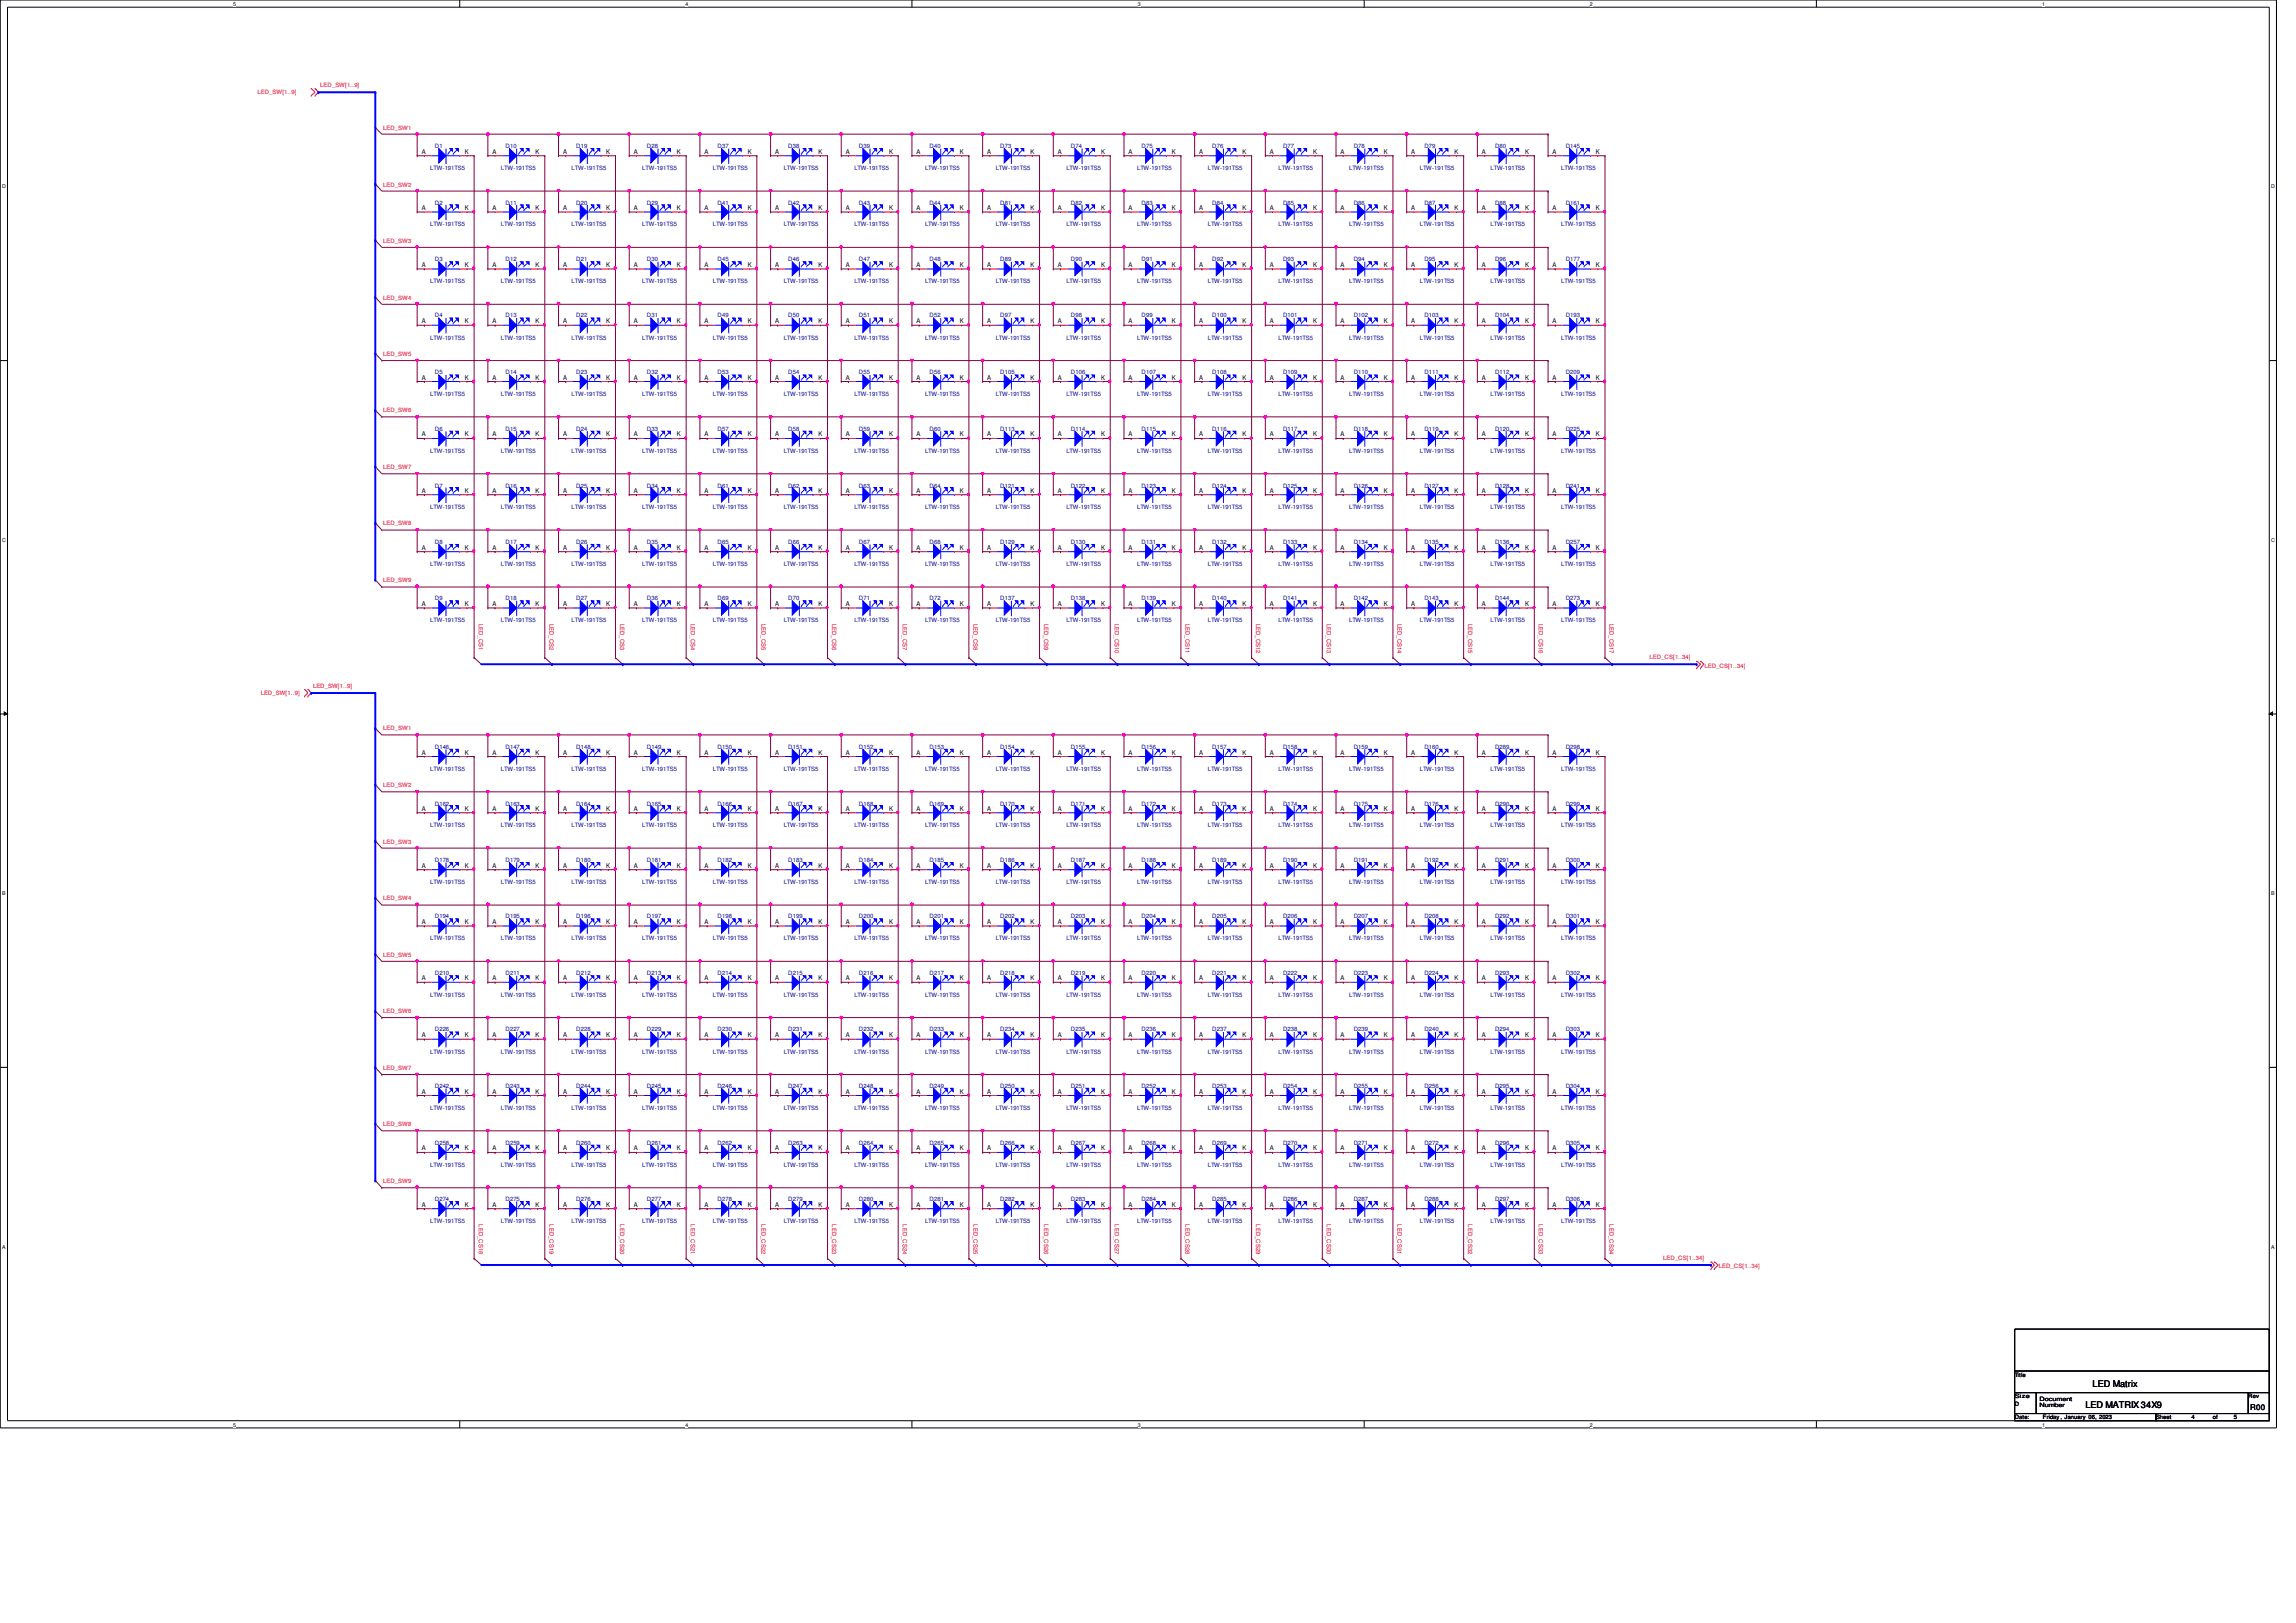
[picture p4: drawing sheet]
<svg xmlns="http://www.w3.org/2000/svg" width="297mm" height="210mm" viewBox="0 0 297 210" stroke-linecap="round" stroke-linejoin="round" font-family="sans-serif">
<defs><g id="words">
<g font-size="1.2">
<text x="270.7" y="179.4">LED Matrix</text>
<text x="269.8" y="182.2">LED MATRIX 34X9</text>
</g>
<text font-size="1" x="291.1" y="182.4">R00</text>
<g font-size=".8" fill="#f00">
<text x="41.4" y="11.3">LED_SW[1..9]</text>
<text x="33.3" y="12.2">LED_SW[1..9]</text>
<text x="49.6" y="16.8">LED_SW1</text>
<text x="49.6" y="24.1">LED_SW2</text>
<text x="49.6" y="31.4">LED_SW3</text>
<text x="49.6" y="38.8">LED_SW4</text>
<text x="49.6" y="46.1">LED_SW5</text>
<text x="49.6" y="53.3">LED_SW6</text>
<text x="49.6" y="60.7">LED_SW7</text>
<text x="49.6" y="68">LED_SW8</text>
<text x="49.6" y="75.4">LED_SW9</text>
<text x="61.9" y="80.7" transform="rotate(90 61.9 80.7)">LED_CS1</text>
<text x="71.1" y="80.7" transform="rotate(90 71.1 80.7)">LED_CS2</text>
<text x="80.2" y="80.7" transform="rotate(90 80.2 80.7)">LED_CS3</text>
<text x="89.4" y="80.7" transform="rotate(90 89.4 80.7)">LED_CS4</text>
<text x="98.5" y="80.7" transform="rotate(90 98.5 80.7)">LED_CS5</text>
<text x="107.7" y="80.7" transform="rotate(90 107.7 80.7)">LED_CS6</text>
<text x="116.8" y="80.7" transform="rotate(90 116.8 80.7)">LED_CS7</text>
<text x="125.9" y="80.7" transform="rotate(90 125.9 80.7)">LED_CS8</text>
<text x="135.1" y="80.7" transform="rotate(90 135.1 80.7)">LED_CS9</text>
<text x="144.2" y="80.7" transform="rotate(90 144.2 80.7)">LED_CS10</text>
<text x="153.4" y="80.7" transform="rotate(90 153.4 80.7)">LED_CS11</text>
<text x="162.5" y="80.7" transform="rotate(90 162.5 80.7)">LED_CS12</text>
<text x="171.7" y="80.7" transform="rotate(90 171.7 80.7)">LED_CS13</text>
<text x="180.8" y="80.7" transform="rotate(90 180.8 80.7)">LED_CS14</text>
<text x="189.9" y="80.7" transform="rotate(90 189.9 80.7)">LED_CS15</text>
<text x="199.1" y="80.7" transform="rotate(90 199.1 80.7)">LED_CS16</text>
<text x="208.2" y="80.7" transform="rotate(90 208.2 80.7)">LED_CS17</text>
<text x="33.7" y="89.9">LED_SW[1..9]</text>
<text x="40.5" y="89">LED_SW[1..9]</text>
<text x="213.4" y="85.3">LED_CS[1..34]</text>
<text x="220.5" y="86.4">LED_CS[1..34]</text>
<text x="49.6" y="94.5">LED_SW1</text>
<text x="49.6" y="101.9">LED_SW2</text>
<text x="49.6" y="109.1">LED_SW3</text>
<text x="49.6" y="116.5">LED_SW4</text>
<text x="49.6" y="123.8">LED_SW5</text>
<text x="49.6" y="131.1">LED_SW6</text>
<text x="49.6" y="138.4">LED_SW7</text>
<text x="49.6" y="145.7">LED_SW8</text>
<text x="49.6" y="153.1">LED_SW9</text>
<text x="61.9" y="158.4" transform="rotate(90 61.9 158.4)">LED_CS18</text>
<text x="71.1" y="158.4" transform="rotate(90 71.1 158.4)">LED_CS19</text>
<text x="80.2" y="158.4" transform="rotate(90 80.2 158.4)">LED_CS20</text>
<text x="89.4" y="158.4" transform="rotate(90 89.4 158.4)">LED_CS21</text>
<text x="98.5" y="158.4" transform="rotate(90 98.5 158.4)">LED_CS22</text>
<text x="107.7" y="158.4" transform="rotate(90 107.7 158.4)">LED_CS23</text>
<text x="116.8" y="158.4" transform="rotate(90 116.8 158.4)">LED_CS24</text>
<text x="125.9" y="158.4" transform="rotate(90 125.9 158.4)">LED_CS25</text>
<text x="135.1" y="158.4" transform="rotate(90 135.1 158.4)">LED_CS26</text>
<text x="144.2" y="158.4" transform="rotate(90 144.2 158.4)">LED_CS27</text>
<text x="153.4" y="158.4" transform="rotate(90 153.4 158.4)">LED_CS28</text>
<text x="162.5" y="158.4" transform="rotate(90 162.5 158.4)">LED_CS29</text>
<text x="171.7" y="158.4" transform="rotate(90 171.7 158.4)">LED_CS30</text>
<text x="180.8" y="158.4" transform="rotate(90 180.8 158.4)">LED_CS31</text>
<text x="189.9" y="158.4" transform="rotate(90 189.9 158.4)">LED_CS32</text>
<text x="199.1" y="158.4" transform="rotate(90 199.1 158.4)">LED_CS33</text>
<text x="208.2" y="158.4" transform="rotate(90 208.2 158.4)">LED_CS34</text>
<text x="215.2" y="163">LED_CS[1..34]</text>
<text x="222.4" y="164.1">LED_CS[1..34]</text>
</g>
<g font-size=".8">
<text x="54.6" y="19.9">A</text>
<text x="60.2" y="19.9">K</text>
<text x="63.7" y="19.9">A</text>
<text x="69.3" y="19.9">K</text>
<text x="72.9" y="19.9">A</text>
<text x="78.4" y="19.9">K</text>
<text x="82" y="19.9">A</text>
<text x="87.6" y="19.9">K</text>
<text x="91.1" y="19.9">A</text>
<text x="96.7" y="19.9">K</text>
<text x="100.3" y="19.9">A</text>
<text x="105.9" y="19.9">K</text>
<text x="109.4" y="19.9">A</text>
<text x="115" y="19.9">K</text>
<text x="118.6" y="19.9">A</text>
<text x="124.2" y="19.9">K</text>
<text x="127.7" y="19.9">A</text>
<text x="133.3" y="19.9">K</text>
<text x="136.9" y="19.9">A</text>
<text x="142.4" y="19.9">K</text>
<text x="146" y="19.9">A</text>
<text x="151.6" y="19.9">K</text>
<text x="155.1" y="19.9">A</text>
<text x="160.7" y="19.9">K</text>
<text x="164.3" y="19.9">A</text>
<text x="169.9" y="19.9">K</text>
<text x="173.4" y="19.9">A</text>
<text x="179" y="19.9">K</text>
<text x="182.6" y="19.9">A</text>
<text x="188.2" y="19.9">K</text>
<text x="191.7" y="19.9">A</text>
<text x="197.3" y="19.9">K</text>
<text x="200.9" y="19.9">A</text>
<text x="206.5" y="19.9">K</text>
<text x="54.6" y="27.2">A</text>
<text x="60.2" y="27.2">K</text>
<text x="63.7" y="27.2">A</text>
<text x="69.3" y="27.2">K</text>
<text x="72.9" y="27.2">A</text>
<text x="78.4" y="27.2">K</text>
<text x="82" y="27.2">A</text>
<text x="87.6" y="27.2">K</text>
<text x="91.1" y="27.2">A</text>
<text x="96.7" y="27.2">K</text>
<text x="100.3" y="27.2">A</text>
<text x="105.9" y="27.2">K</text>
<text x="109.4" y="27.2">A</text>
<text x="115" y="27.2">K</text>
<text x="118.6" y="27.2">A</text>
<text x="124.2" y="27.2">K</text>
<text x="127.7" y="27.2">A</text>
<text x="133.3" y="27.2">K</text>
<text x="136.9" y="27.2">A</text>
<text x="142.4" y="27.2">K</text>
<text x="146" y="27.2">A</text>
<text x="151.6" y="27.2">K</text>
<text x="155.1" y="27.2">A</text>
<text x="160.7" y="27.2">K</text>
<text x="164.3" y="27.2">A</text>
<text x="169.9" y="27.2">K</text>
<text x="173.4" y="27.2">A</text>
<text x="179" y="27.2">K</text>
<text x="182.6" y="27.2">A</text>
<text x="188.2" y="27.2">K</text>
<text x="191.7" y="27.2">A</text>
<text x="197.3" y="27.2">K</text>
<text x="200.9" y="27.2">A</text>
<text x="206.5" y="27.2">K</text>
<text x="54.6" y="34.5">A</text>
<text x="60.2" y="34.5">K</text>
<text x="63.7" y="34.5">A</text>
<text x="69.3" y="34.5">K</text>
<text x="72.9" y="34.5">A</text>
<text x="78.4" y="34.5">K</text>
<text x="82" y="34.5">A</text>
<text x="87.6" y="34.5">K</text>
<text x="91.1" y="34.5">A</text>
<text x="96.7" y="34.5">K</text>
<text x="100.3" y="34.5">A</text>
<text x="105.9" y="34.5">K</text>
<text x="109.4" y="34.5">A</text>
<text x="115" y="34.5">K</text>
<text x="118.6" y="34.5">A</text>
<text x="124.2" y="34.5">K</text>
<text x="127.7" y="34.5">A</text>
<text x="133.3" y="34.5">K</text>
<text x="136.9" y="34.5">A</text>
<text x="142.4" y="34.5">K</text>
<text x="146" y="34.5">A</text>
<text x="151.6" y="34.5">K</text>
<text x="155.1" y="34.5">A</text>
<text x="160.7" y="34.5">K</text>
<text x="164.3" y="34.5">A</text>
<text x="169.9" y="34.5">K</text>
<text x="173.4" y="34.5">A</text>
<text x="179" y="34.5">K</text>
<text x="182.6" y="34.5">A</text>
<text x="188.2" y="34.5">K</text>
<text x="191.7" y="34.5">A</text>
<text x="197.3" y="34.5">K</text>
<text x="200.9" y="34.5">A</text>
<text x="206.5" y="34.5">K</text>
<text x="54.6" y="41.8">A</text>
<text x="60.2" y="41.8">K</text>
<text x="63.7" y="41.8">A</text>
<text x="69.3" y="41.8">K</text>
<text x="72.9" y="41.8">A</text>
<text x="78.4" y="41.8">K</text>
<text x="82" y="41.8">A</text>
<text x="87.6" y="41.8">K</text>
<text x="91.1" y="41.8">A</text>
<text x="96.7" y="41.8">K</text>
<text x="100.3" y="41.8">A</text>
<text x="105.9" y="41.8">K</text>
<text x="109.4" y="41.8">A</text>
<text x="115" y="41.8">K</text>
<text x="118.6" y="41.8">A</text>
<text x="124.2" y="41.8">K</text>
<text x="127.7" y="41.8">A</text>
<text x="133.3" y="41.8">K</text>
<text x="136.9" y="41.8">A</text>
<text x="142.4" y="41.8">K</text>
<text x="146" y="41.8">A</text>
<text x="151.6" y="41.8">K</text>
<text x="155.1" y="41.8">A</text>
<text x="160.7" y="41.8">K</text>
<text x="164.3" y="41.8">A</text>
<text x="169.9" y="41.8">K</text>
<text x="173.4" y="41.8">A</text>
<text x="179" y="41.8">K</text>
<text x="182.6" y="41.8">A</text>
<text x="188.2" y="41.8">K</text>
<text x="191.7" y="41.8">A</text>
<text x="197.3" y="41.8">K</text>
<text x="200.9" y="41.8">A</text>
<text x="206.5" y="41.8">K</text>
<text x="54.6" y="49.1">A</text>
<text x="60.2" y="49.1">K</text>
<text x="63.7" y="49.1">A</text>
<text x="69.3" y="49.1">K</text>
<text x="72.9" y="49.1">A</text>
<text x="78.4" y="49.1">K</text>
<text x="82" y="49.1">A</text>
<text x="87.6" y="49.1">K</text>
<text x="91.1" y="49.1">A</text>
<text x="96.7" y="49.1">K</text>
<text x="100.3" y="49.1">A</text>
<text x="105.9" y="49.1">K</text>
<text x="109.4" y="49.1">A</text>
<text x="115" y="49.1">K</text>
<text x="118.6" y="49.1">A</text>
<text x="124.2" y="49.1">K</text>
<text x="127.7" y="49.1">A</text>
<text x="133.3" y="49.1">K</text>
<text x="136.9" y="49.1">A</text>
<text x="142.4" y="49.1">K</text>
<text x="146" y="49.1">A</text>
<text x="151.6" y="49.1">K</text>
<text x="155.1" y="49.1">A</text>
<text x="160.7" y="49.1">K</text>
<text x="164.3" y="49.1">A</text>
<text x="169.9" y="49.1">K</text>
<text x="173.4" y="49.1">A</text>
<text x="179" y="49.1">K</text>
<text x="182.6" y="49.1">A</text>
<text x="188.2" y="49.1">K</text>
<text x="191.7" y="49.1">A</text>
<text x="197.3" y="49.1">K</text>
<text x="200.9" y="49.1">A</text>
<text x="206.5" y="49.1">K</text>
<text x="54.6" y="56.5">A</text>
<text x="60.2" y="56.5">K</text>
<text x="63.7" y="56.5">A</text>
<text x="69.3" y="56.5">K</text>
<text x="72.9" y="56.5">A</text>
<text x="78.4" y="56.5">K</text>
<text x="82" y="56.5">A</text>
<text x="87.6" y="56.5">K</text>
<text x="91.1" y="56.5">A</text>
<text x="96.7" y="56.5">K</text>
<text x="100.3" y="56.5">A</text>
<text x="105.9" y="56.5">K</text>
<text x="109.4" y="56.5">A</text>
<text x="115" y="56.5">K</text>
<text x="118.6" y="56.5">A</text>
<text x="124.2" y="56.5">K</text>
<text x="127.7" y="56.5">A</text>
<text x="133.3" y="56.5">K</text>
<text x="136.9" y="56.5">A</text>
<text x="142.4" y="56.5">K</text>
<text x="146" y="56.5">A</text>
<text x="151.6" y="56.5">K</text>
<text x="155.1" y="56.5">A</text>
<text x="160.7" y="56.5">K</text>
<text x="164.3" y="56.5">A</text>
<text x="169.9" y="56.5">K</text>
<text x="173.4" y="56.5">A</text>
<text x="179" y="56.5">K</text>
<text x="182.6" y="56.5">A</text>
<text x="188.2" y="56.5">K</text>
<text x="191.7" y="56.5">A</text>
<text x="197.3" y="56.5">K</text>
<text x="200.9" y="56.5">A</text>
<text x="206.5" y="56.5">K</text>
<text x="54.6" y="63.8">A</text>
<text x="60.2" y="63.8">K</text>
<text x="63.7" y="63.8">A</text>
<text x="69.3" y="63.8">K</text>
<text x="72.9" y="63.8">A</text>
<text x="78.4" y="63.8">K</text>
<text x="82" y="63.8">A</text>
<text x="87.6" y="63.8">K</text>
<text x="91.1" y="63.8">A</text>
<text x="96.7" y="63.8">K</text>
<text x="100.3" y="63.8">A</text>
<text x="105.9" y="63.8">K</text>
<text x="109.4" y="63.8">A</text>
<text x="115" y="63.8">K</text>
<text x="118.6" y="63.8">A</text>
<text x="124.2" y="63.8">K</text>
<text x="127.7" y="63.8">A</text>
<text x="133.3" y="63.8">K</text>
<text x="136.9" y="63.8">A</text>
<text x="142.4" y="63.8">K</text>
<text x="146" y="63.8">A</text>
<text x="151.6" y="63.8">K</text>
<text x="155.1" y="63.8">A</text>
<text x="160.7" y="63.8">K</text>
<text x="164.3" y="63.8">A</text>
<text x="169.9" y="63.8">K</text>
<text x="173.4" y="63.8">A</text>
<text x="179" y="63.8">K</text>
<text x="182.6" y="63.8">A</text>
<text x="188.2" y="63.8">K</text>
<text x="191.7" y="63.8">A</text>
<text x="197.3" y="63.8">K</text>
<text x="200.9" y="63.8">A</text>
<text x="206.5" y="63.8">K</text>
<text x="54.6" y="71.1">A</text>
<text x="60.2" y="71.1">K</text>
<text x="63.7" y="71.1">A</text>
<text x="69.3" y="71.1">K</text>
<text x="72.9" y="71.1">A</text>
<text x="78.4" y="71.1">K</text>
<text x="82" y="71.1">A</text>
<text x="87.6" y="71.1">K</text>
<text x="91.1" y="71.1">A</text>
<text x="96.7" y="71.1">K</text>
<text x="100.3" y="71.1">A</text>
<text x="105.9" y="71.1">K</text>
<text x="109.4" y="71.1">A</text>
<text x="115" y="71.1">K</text>
<text x="118.6" y="71.1">A</text>
<text x="124.2" y="71.1">K</text>
<text x="127.7" y="71.1">A</text>
<text x="133.3" y="71.1">K</text>
<text x="136.9" y="71.1">A</text>
<text x="142.4" y="71.1">K</text>
<text x="146" y="71.1">A</text>
<text x="151.6" y="71.1">K</text>
<text x="155.1" y="71.1">A</text>
<text x="160.7" y="71.1">K</text>
<text x="164.3" y="71.1">A</text>
<text x="169.9" y="71.1">K</text>
<text x="173.4" y="71.1">A</text>
<text x="179" y="71.1">K</text>
<text x="182.6" y="71.1">A</text>
<text x="188.2" y="71.1">K</text>
<text x="191.7" y="71.1">A</text>
<text x="197.3" y="71.1">K</text>
<text x="200.9" y="71.1">A</text>
<text x="206.5" y="71.1">K</text>
<text x="54.6" y="78.4">A</text>
<text x="60.2" y="78.4">K</text>
<text x="63.7" y="78.4">A</text>
<text x="69.3" y="78.4">K</text>
<text x="72.9" y="78.4">A</text>
<text x="78.4" y="78.4">K</text>
<text x="82" y="78.4">A</text>
<text x="87.6" y="78.4">K</text>
<text x="91.1" y="78.4">A</text>
<text x="96.7" y="78.4">K</text>
<text x="100.3" y="78.4">A</text>
<text x="105.9" y="78.4">K</text>
<text x="109.4" y="78.4">A</text>
<text x="115" y="78.4">K</text>
<text x="118.6" y="78.4">A</text>
<text x="124.2" y="78.4">K</text>
<text x="127.7" y="78.4">A</text>
<text x="133.3" y="78.4">K</text>
<text x="136.9" y="78.4">A</text>
<text x="142.4" y="78.4">K</text>
<text x="146" y="78.4">A</text>
<text x="151.6" y="78.4">K</text>
<text x="155.1" y="78.4">A</text>
<text x="160.7" y="78.4">K</text>
<text x="164.3" y="78.4">A</text>
<text x="169.9" y="78.4">K</text>
<text x="173.4" y="78.4">A</text>
<text x="179" y="78.4">K</text>
<text x="182.6" y="78.4">A</text>
<text x="188.2" y="78.4">K</text>
<text x="191.7" y="78.4">A</text>
<text x="197.3" y="78.4">K</text>
<text x="200.9" y="78.4">A</text>
<text x="206.5" y="78.4">K</text>
<text x="54.6" y="97.6">A</text>
<text x="60.2" y="97.6">K</text>
<text x="63.7" y="97.6">A</text>
<text x="69.3" y="97.6">K</text>
<text x="72.9" y="97.6">A</text>
<text x="78.4" y="97.6">K</text>
<text x="82" y="97.6">A</text>
<text x="87.6" y="97.6">K</text>
<text x="91.1" y="97.6">A</text>
<text x="96.7" y="97.6">K</text>
<text x="100.3" y="97.6">A</text>
<text x="105.9" y="97.6">K</text>
<text x="109.4" y="97.6">A</text>
<text x="115" y="97.6">K</text>
<text x="118.6" y="97.6">A</text>
<text x="124.2" y="97.6">K</text>
<text x="127.7" y="97.6">A</text>
<text x="133.3" y="97.6">K</text>
<text x="136.9" y="97.6">A</text>
<text x="142.4" y="97.6">K</text>
<text x="146" y="97.6">A</text>
<text x="151.6" y="97.6">K</text>
<text x="155.1" y="97.6">A</text>
<text x="160.7" y="97.6">K</text>
<text x="164.3" y="97.6">A</text>
<text x="169.9" y="97.6">K</text>
<text x="173.4" y="97.6">A</text>
<text x="179" y="97.6">K</text>
<text x="182.6" y="97.6">A</text>
<text x="188.2" y="97.6">K</text>
<text x="191.7" y="97.6">A</text>
<text x="197.3" y="97.6">K</text>
<text x="200.9" y="97.6">A</text>
<text x="206.5" y="97.6">K</text>
<text x="54.6" y="104.9">A</text>
<text x="60.2" y="104.9">K</text>
<text x="63.7" y="104.9">A</text>
<text x="69.3" y="104.9">K</text>
<text x="72.9" y="104.9">A</text>
<text x="78.4" y="104.9">K</text>
<text x="82" y="104.9">A</text>
<text x="87.6" y="104.9">K</text>
<text x="91.1" y="104.9">A</text>
<text x="96.7" y="104.9">K</text>
<text x="100.3" y="104.9">A</text>
<text x="105.9" y="104.9">K</text>
<text x="109.4" y="104.9">A</text>
<text x="115" y="104.9">K</text>
<text x="118.6" y="104.9">A</text>
<text x="124.2" y="104.9">K</text>
<text x="127.7" y="104.9">A</text>
<text x="133.3" y="104.9">K</text>
<text x="136.9" y="104.9">A</text>
<text x="142.4" y="104.9">K</text>
<text x="146" y="104.9">A</text>
<text x="151.6" y="104.9">K</text>
<text x="155.1" y="104.9">A</text>
<text x="160.7" y="104.9">K</text>
<text x="164.3" y="104.9">A</text>
<text x="169.9" y="104.9">K</text>
<text x="173.4" y="104.9">A</text>
<text x="179" y="104.9">K</text>
<text x="182.6" y="104.9">A</text>
<text x="188.2" y="104.9">K</text>
<text x="191.7" y="104.9">A</text>
<text x="197.3" y="104.9">K</text>
<text x="200.9" y="104.9">A</text>
<text x="206.5" y="104.9">K</text>
<text x="54.6" y="112.3">A</text>
<text x="60.2" y="112.3">K</text>
<text x="63.7" y="112.3">A</text>
<text x="69.3" y="112.3">K</text>
<text x="72.9" y="112.3">A</text>
<text x="78.4" y="112.3">K</text>
<text x="82" y="112.3">A</text>
<text x="87.6" y="112.3">K</text>
<text x="91.1" y="112.3">A</text>
<text x="96.7" y="112.3">K</text>
<text x="100.3" y="112.3">A</text>
<text x="105.9" y="112.3">K</text>
<text x="109.4" y="112.3">A</text>
<text x="115" y="112.3">K</text>
<text x="118.6" y="112.3">A</text>
<text x="124.2" y="112.3">K</text>
<text x="127.7" y="112.3">A</text>
<text x="133.3" y="112.3">K</text>
<text x="136.9" y="112.3">A</text>
<text x="142.4" y="112.3">K</text>
<text x="146" y="112.3">A</text>
<text x="151.6" y="112.3">K</text>
<text x="155.1" y="112.3">A</text>
<text x="160.7" y="112.3">K</text>
<text x="164.3" y="112.3">A</text>
<text x="169.9" y="112.3">K</text>
<text x="173.4" y="112.3">A</text>
<text x="179" y="112.3">K</text>
<text x="182.6" y="112.3">A</text>
<text x="188.2" y="112.3">K</text>
<text x="191.7" y="112.3">A</text>
<text x="197.3" y="112.3">K</text>
<text x="200.9" y="112.3">A</text>
<text x="206.5" y="112.3">K</text>
<text x="54.6" y="119.5">A</text>
<text x="60.2" y="119.5">K</text>
<text x="63.7" y="119.5">A</text>
<text x="69.3" y="119.5">K</text>
<text x="72.9" y="119.5">A</text>
<text x="78.4" y="119.5">K</text>
<text x="82" y="119.5">A</text>
<text x="87.6" y="119.5">K</text>
<text x="91.1" y="119.5">A</text>
<text x="96.7" y="119.5">K</text>
<text x="100.3" y="119.5">A</text>
<text x="105.9" y="119.5">K</text>
<text x="109.4" y="119.5">A</text>
<text x="115" y="119.5">K</text>
<text x="118.6" y="119.5">A</text>
<text x="124.2" y="119.5">K</text>
<text x="127.7" y="119.5">A</text>
<text x="133.3" y="119.5">K</text>
<text x="136.9" y="119.5">A</text>
<text x="142.4" y="119.5">K</text>
<text x="146" y="119.5">A</text>
<text x="151.6" y="119.5">K</text>
<text x="155.1" y="119.5">A</text>
<text x="160.7" y="119.5">K</text>
<text x="164.3" y="119.5">A</text>
<text x="169.9" y="119.5">K</text>
<text x="173.4" y="119.5">A</text>
<text x="179" y="119.5">K</text>
<text x="182.6" y="119.5">A</text>
<text x="188.2" y="119.5">K</text>
<text x="191.7" y="119.5">A</text>
<text x="197.3" y="119.5">K</text>
<text x="200.9" y="119.5">A</text>
<text x="206.5" y="119.5">K</text>
<text x="54.6" y="126.8">A</text>
<text x="60.2" y="126.8">K</text>
<text x="63.7" y="126.8">A</text>
<text x="69.3" y="126.8">K</text>
<text x="72.9" y="126.8">A</text>
<text x="78.4" y="126.8">K</text>
<text x="82" y="126.8">A</text>
<text x="87.6" y="126.8">K</text>
<text x="91.1" y="126.8">A</text>
<text x="96.7" y="126.8">K</text>
<text x="100.3" y="126.8">A</text>
<text x="105.9" y="126.8">K</text>
<text x="109.4" y="126.8">A</text>
<text x="115" y="126.8">K</text>
<text x="118.6" y="126.8">A</text>
<text x="124.2" y="126.8">K</text>
<text x="127.7" y="126.8">A</text>
<text x="133.3" y="126.8">K</text>
<text x="136.9" y="126.8">A</text>
<text x="142.4" y="126.8">K</text>
<text x="146" y="126.8">A</text>
<text x="151.6" y="126.8">K</text>
<text x="155.1" y="126.8">A</text>
<text x="160.7" y="126.8">K</text>
<text x="164.3" y="126.8">A</text>
<text x="169.9" y="126.8">K</text>
<text x="173.4" y="126.8">A</text>
<text x="179" y="126.8">K</text>
<text x="182.6" y="126.8">A</text>
<text x="188.2" y="126.8">K</text>
<text x="191.7" y="126.8">A</text>
<text x="197.3" y="126.8">K</text>
<text x="200.9" y="126.8">A</text>
<text x="206.5" y="126.8">K</text>
<text x="54.6" y="134.2">A</text>
<text x="60.2" y="134.2">K</text>
<text x="63.7" y="134.2">A</text>
<text x="69.3" y="134.2">K</text>
<text x="72.9" y="134.2">A</text>
<text x="78.4" y="134.2">K</text>
<text x="82" y="134.2">A</text>
<text x="87.6" y="134.2">K</text>
<text x="91.1" y="134.2">A</text>
<text x="96.7" y="134.2">K</text>
<text x="100.3" y="134.2">A</text>
<text x="105.9" y="134.2">K</text>
<text x="109.4" y="134.2">A</text>
<text x="115" y="134.2">K</text>
<text x="118.6" y="134.2">A</text>
<text x="124.2" y="134.2">K</text>
<text x="127.7" y="134.2">A</text>
<text x="133.3" y="134.2">K</text>
<text x="136.9" y="134.2">A</text>
<text x="142.4" y="134.2">K</text>
<text x="146" y="134.2">A</text>
<text x="151.6" y="134.2">K</text>
<text x="155.1" y="134.2">A</text>
<text x="160.7" y="134.2">K</text>
<text x="164.3" y="134.2">A</text>
<text x="169.9" y="134.2">K</text>
<text x="173.4" y="134.2">A</text>
<text x="179" y="134.2">K</text>
<text x="182.6" y="134.2">A</text>
<text x="188.2" y="134.2">K</text>
<text x="191.7" y="134.2">A</text>
<text x="197.3" y="134.2">K</text>
<text x="200.9" y="134.2">A</text>
<text x="206.5" y="134.2">K</text>
<text x="54.6" y="141.5">A</text>
<text x="60.2" y="141.5">K</text>
<text x="63.7" y="141.5">A</text>
<text x="69.3" y="141.5">K</text>
<text x="72.9" y="141.5">A</text>
<text x="78.4" y="141.5">K</text>
<text x="82" y="141.5">A</text>
<text x="87.6" y="141.5">K</text>
<text x="91.1" y="141.5">A</text>
<text x="96.7" y="141.5">K</text>
<text x="100.3" y="141.5">A</text>
<text x="105.9" y="141.5">K</text>
<text x="109.4" y="141.5">A</text>
<text x="115" y="141.5">K</text>
<text x="118.6" y="141.5">A</text>
<text x="124.2" y="141.5">K</text>
<text x="127.7" y="141.5">A</text>
<text x="133.3" y="141.5">K</text>
<text x="136.9" y="141.5">A</text>
<text x="142.4" y="141.5">K</text>
<text x="146" y="141.5">A</text>
<text x="151.6" y="141.5">K</text>
<text x="155.1" y="141.5">A</text>
<text x="160.7" y="141.5">K</text>
<text x="164.3" y="141.5">A</text>
<text x="169.9" y="141.5">K</text>
<text x="173.4" y="141.5">A</text>
<text x="179" y="141.5">K</text>
<text x="182.6" y="141.5">A</text>
<text x="188.2" y="141.5">K</text>
<text x="191.7" y="141.5">A</text>
<text x="197.3" y="141.5">K</text>
<text x="200.9" y="141.5">A</text>
<text x="206.5" y="141.5">K</text>
<text x="54.6" y="148.8">A</text>
<text x="60.2" y="148.8">K</text>
<text x="63.7" y="148.8">A</text>
<text x="69.3" y="148.8">K</text>
<text x="72.9" y="148.8">A</text>
<text x="78.4" y="148.8">K</text>
<text x="82" y="148.8">A</text>
<text x="87.6" y="148.8">K</text>
<text x="91.1" y="148.8">A</text>
<text x="96.7" y="148.8">K</text>
<text x="100.3" y="148.8">A</text>
<text x="105.9" y="148.8">K</text>
<text x="109.4" y="148.8">A</text>
<text x="115" y="148.8">K</text>
<text x="118.6" y="148.8">A</text>
<text x="124.2" y="148.8">K</text>
<text x="127.7" y="148.8">A</text>
<text x="133.3" y="148.8">K</text>
<text x="136.9" y="148.8">A</text>
<text x="142.4" y="148.8">K</text>
<text x="146" y="148.8">A</text>
<text x="151.6" y="148.8">K</text>
<text x="155.1" y="148.8">A</text>
<text x="160.7" y="148.8">K</text>
<text x="164.3" y="148.8">A</text>
<text x="169.9" y="148.8">K</text>
<text x="173.4" y="148.8">A</text>
<text x="179" y="148.8">K</text>
<text x="182.6" y="148.8">A</text>
<text x="188.2" y="148.8">K</text>
<text x="191.7" y="148.8">A</text>
<text x="197.3" y="148.8">K</text>
<text x="200.9" y="148.8">A</text>
<text x="206.5" y="148.8">K</text>
<text x="54.6" y="156.1">A</text>
<text x="60.2" y="156.1">K</text>
<text x="63.7" y="156.1">A</text>
<text x="69.3" y="156.1">K</text>
<text x="72.9" y="156.1">A</text>
<text x="78.4" y="156.1">K</text>
<text x="82" y="156.1">A</text>
<text x="87.6" y="156.1">K</text>
<text x="91.1" y="156.1">A</text>
<text x="96.7" y="156.1">K</text>
<text x="100.3" y="156.1">A</text>
<text x="105.9" y="156.1">K</text>
<text x="109.4" y="156.1">A</text>
<text x="115" y="156.1">K</text>
<text x="118.6" y="156.1">A</text>
<text x="124.2" y="156.1">K</text>
<text x="127.7" y="156.1">A</text>
<text x="133.3" y="156.1">K</text>
<text x="136.9" y="156.1">A</text>
<text x="142.4" y="156.1">K</text>
<text x="146" y="156.1">A</text>
<text x="151.6" y="156.1">K</text>
<text x="155.1" y="156.1">A</text>
<text x="160.7" y="156.1">K</text>
<text x="164.3" y="156.1">A</text>
<text x="169.9" y="156.1">K</text>
<text x="173.4" y="156.1">A</text>
<text x="179" y="156.1">K</text>
<text x="182.6" y="156.1">A</text>
<text x="188.2" y="156.1">K</text>
<text x="191.7" y="156.1">A</text>
<text x="197.3" y="156.1">K</text>
<text x="200.9" y="156.1">A</text>
<text x="206.5" y="156.1">K</text>
<text x="260.6" y="178.1">Title</text>
<text x="260.6" y="183.6">Date:</text>
<text x="260.6" y="180.9">Size</text>
<text x="260.6" y="181.9">D</text>
<text x="263.9" y="181.3">Document</text>
<text x="263.9" y="182">Number</text>
<text x="264.3" y="183.6">Friday, January 06, 2023</text>
<text x="278.9" y="183.6">Sheet</text>
<text x="283.5" y="183.6">4</text>
<text x="286.3" y="183.6">of</text>
<text x="289" y="183.6">5</text>
<text x="290.9" y="180.9">Rev</text>
</g>
<g font-size=".8" fill="#000080">
<text x="55.7" y="22">LTW-191TS5</text>
<text x="56.3" y="19.1">D1</text>
<text x="64.8" y="22">LTW-191TS5</text>
<text x="65.4" y="19.1">D10</text>
<text x="74" y="22">LTW-191TS5</text>
<text x="74.5" y="19.1">D19</text>
<text x="83.1" y="22">LTW-191TS5</text>
<text x="83.7" y="19.1">D28</text>
<text x="92.2" y="22">LTW-191TS5</text>
<text x="92.8" y="19.1">D37</text>
<text x="101.4" y="22">LTW-191TS5</text>
<text x="102" y="19.1">D38</text>
<text x="110.5" y="22">LTW-191TS5</text>
<text x="111.1" y="19.1">D39</text>
<text x="119.7" y="22">LTW-191TS5</text>
<text x="120.3" y="19.1">D40</text>
<text x="128.8" y="22">LTW-191TS5</text>
<text x="129.4" y="19.1">D73</text>
<text x="138" y="22">LTW-191TS5</text>
<text x="138.6" y="19.1">D74</text>
<text x="147.1" y="22">LTW-191TS5</text>
<text x="147.7" y="19.1">D75</text>
<text x="156.2" y="22">LTW-191TS5</text>
<text x="156.8" y="19.1">D76</text>
<text x="165.4" y="22">LTW-191TS5</text>
<text x="166" y="19.1">D77</text>
<text x="174.5" y="22">LTW-191TS5</text>
<text x="175.1" y="19.1">D78</text>
<text x="183.7" y="22">LTW-191TS5</text>
<text x="184.3" y="19.1">D79</text>
<text x="192.8" y="22">LTW-191TS5</text>
<text x="193.4" y="19.1">D80</text>
<text x="202" y="22">LTW-191TS5</text>
<text x="202.6" y="19.1">D145</text>
<text x="55.7" y="29.3">LTW-191TS5</text>
<text x="56.3" y="26.5">D2</text>
<text x="64.8" y="29.3">LTW-191TS5</text>
<text x="65.4" y="26.5">D11</text>
<text x="74" y="29.3">LTW-191TS5</text>
<text x="74.5" y="26.5">D20</text>
<text x="83.1" y="29.3">LTW-191TS5</text>
<text x="83.7" y="26.5">D29</text>
<text x="92.2" y="29.3">LTW-191TS5</text>
<text x="92.8" y="26.5">D41</text>
<text x="101.4" y="29.3">LTW-191TS5</text>
<text x="102" y="26.5">D42</text>
<text x="110.5" y="29.3">LTW-191TS5</text>
<text x="111.1" y="26.5">D43</text>
<text x="119.7" y="29.3">LTW-191TS5</text>
<text x="120.3" y="26.5">D44</text>
<text x="128.8" y="29.3">LTW-191TS5</text>
<text x="129.4" y="26.5">D81</text>
<text x="138" y="29.3">LTW-191TS5</text>
<text x="138.6" y="26.5">D82</text>
<text x="147.1" y="29.3">LTW-191TS5</text>
<text x="147.7" y="26.5">D83</text>
<text x="156.2" y="29.3">LTW-191TS5</text>
<text x="156.8" y="26.5">D84</text>
<text x="165.4" y="29.3">LTW-191TS5</text>
<text x="166" y="26.5">D85</text>
<text x="174.5" y="29.3">LTW-191TS5</text>
<text x="175.1" y="26.5">D86</text>
<text x="183.7" y="29.3">LTW-191TS5</text>
<text x="184.3" y="26.5">D87</text>
<text x="192.8" y="29.3">LTW-191TS5</text>
<text x="193.4" y="26.5">D88</text>
<text x="202" y="29.3">LTW-191TS5</text>
<text x="202.6" y="26.5">D161</text>
<text x="56.3" y="33.8">D3</text>
<text x="65.4" y="33.8">D12</text>
<text x="74.5" y="33.8">D21</text>
<text x="83.7" y="33.8">D30</text>
<text x="92.8" y="33.8">D45</text>
<text x="102" y="33.8">D46</text>
<text x="111.1" y="33.8">D47</text>
<text x="120.3" y="33.8">D48</text>
<text x="129.4" y="33.8">D89</text>
<text x="138.6" y="33.8">D90</text>
<text x="147.7" y="33.8">D91</text>
<text x="156.8" y="33.8">D92</text>
<text x="166" y="33.8">D93</text>
<text x="175.1" y="33.8">D94</text>
<text x="184.3" y="33.8">D95</text>
<text x="193.4" y="33.8">D96</text>
<text x="202.6" y="33.8">D177</text>
<text x="55.7" y="36.7">LTW-191TS5</text>
<text x="56.3" y="41.1">D4</text>
<text x="64.8" y="36.7">LTW-191TS5</text>
<text x="65.4" y="41.1">D13</text>
<text x="74" y="36.7">LTW-191TS5</text>
<text x="74.5" y="41.1">D22</text>
<text x="83.1" y="36.7">LTW-191TS5</text>
<text x="83.7" y="41.1">D31</text>
<text x="92.2" y="36.7">LTW-191TS5</text>
<text x="92.8" y="41.1">D49</text>
<text x="101.4" y="36.7">LTW-191TS5</text>
<text x="102" y="41.1">D50</text>
<text x="110.5" y="36.7">LTW-191TS5</text>
<text x="111.1" y="41.1">D51</text>
<text x="119.7" y="36.7">LTW-191TS5</text>
<text x="120.3" y="41.1">D52</text>
<text x="128.8" y="36.7">LTW-191TS5</text>
<text x="129.4" y="41.1">D97</text>
<text x="138" y="36.7">LTW-191TS5</text>
<text x="138.6" y="41.1">D98</text>
<text x="147.1" y="36.7">LTW-191TS5</text>
<text x="147.7" y="41.1">D99</text>
<text x="156.2" y="36.7">LTW-191TS5</text>
<text x="156.8" y="41.1">D100</text>
<text x="165.4" y="36.7">LTW-191TS5</text>
<text x="166" y="41.1">D101</text>
<text x="174.5" y="36.7">LTW-191TS5</text>
<text x="175.1" y="41.1">D102</text>
<text x="183.7" y="36.7">LTW-191TS5</text>
<text x="184.3" y="41.1">D103</text>
<text x="192.8" y="36.7">LTW-191TS5</text>
<text x="193.4" y="41.1">D104</text>
<text x="202" y="36.7">LTW-191TS5</text>
<text x="202.6" y="41.1">D193</text>
<text x="55.7" y="43.9">LTW-191TS5</text>
<text x="64.8" y="43.9">LTW-191TS5</text>
<text x="74" y="43.9">LTW-191TS5</text>
<text x="83.1" y="43.9">LTW-191TS5</text>
<text x="92.2" y="43.9">LTW-191TS5</text>
<text x="101.4" y="43.9">LTW-191TS5</text>
<text x="110.5" y="43.9">LTW-191TS5</text>
<text x="119.7" y="43.9">LTW-191TS5</text>
<text x="128.8" y="43.9">LTW-191TS5</text>
<text x="138" y="43.9">LTW-191TS5</text>
<text x="147.1" y="43.9">LTW-191TS5</text>
<text x="156.2" y="43.9">LTW-191TS5</text>
<text x="165.4" y="43.9">LTW-191TS5</text>
<text x="174.5" y="43.9">LTW-191TS5</text>
<text x="183.7" y="43.9">LTW-191TS5</text>
<text x="192.8" y="43.9">LTW-191TS5</text>
<text x="202" y="43.9">LTW-191TS5</text>
<text x="55.7" y="51.2">LTW-191TS5</text>
<text x="56.3" y="48.4">D5</text>
<text x="64.8" y="51.2">LTW-191TS5</text>
<text x="65.4" y="48.4">D14</text>
<text x="74" y="51.2">LTW-191TS5</text>
<text x="74.5" y="48.4">D23</text>
<text x="83.1" y="51.2">LTW-191TS5</text>
<text x="83.7" y="48.4">D32</text>
<text x="92.2" y="51.2">LTW-191TS5</text>
<text x="92.8" y="48.4">D53</text>
<text x="101.4" y="51.2">LTW-191TS5</text>
<text x="102" y="48.4">D54</text>
<text x="110.5" y="51.2">LTW-191TS5</text>
<text x="111.1" y="48.4">D55</text>
<text x="119.7" y="51.2">LTW-191TS5</text>
<text x="120.3" y="48.4">D56</text>
<text x="128.8" y="51.2">LTW-191TS5</text>
<text x="129.4" y="48.4">D105</text>
<text x="138" y="51.2">LTW-191TS5</text>
<text x="138.6" y="48.4">D106</text>
<text x="147.1" y="51.2">LTW-191TS5</text>
<text x="147.7" y="48.4">D107</text>
<text x="156.2" y="51.2">LTW-191TS5</text>
<text x="156.8" y="48.4">D108</text>
<text x="165.4" y="51.2">LTW-191TS5</text>
<text x="166" y="48.4">D109</text>
<text x="174.5" y="51.2">LTW-191TS5</text>
<text x="175.1" y="48.4">D110</text>
<text x="183.7" y="51.2">LTW-191TS5</text>
<text x="184.3" y="48.4">D111</text>
<text x="192.8" y="51.2">LTW-191TS5</text>
<text x="193.4" y="48.4">D112</text>
<text x="202" y="51.2">LTW-191TS5</text>
<text x="202.6" y="48.4">D209</text>
<text x="55.7" y="58.6">LTW-191TS5</text>
<text x="56.3" y="55.7">D6</text>
<text x="64.8" y="58.6">LTW-191TS5</text>
<text x="65.4" y="55.7">D15</text>
<text x="74" y="58.6">LTW-191TS5</text>
<text x="74.5" y="55.7">D24</text>
<text x="83.1" y="58.6">LTW-191TS5</text>
<text x="83.7" y="55.7">D33</text>
<text x="92.2" y="58.6">LTW-191TS5</text>
<text x="92.8" y="55.7">D57</text>
<text x="101.4" y="58.6">LTW-191TS5</text>
<text x="102" y="55.7">D58</text>
<text x="110.5" y="58.6">LTW-191TS5</text>
<text x="111.1" y="55.7">D59</text>
<text x="119.7" y="58.6">LTW-191TS5</text>
<text x="120.3" y="55.7">D60</text>
<text x="128.8" y="58.6">LTW-191TS5</text>
<text x="129.4" y="55.7">D113</text>
<text x="138" y="58.6">LTW-191TS5</text>
<text x="138.6" y="55.7">D114</text>
<text x="147.1" y="58.6">LTW-191TS5</text>
<text x="147.7" y="55.7">D115</text>
<text x="156.2" y="58.6">LTW-191TS5</text>
<text x="156.8" y="55.7">D116</text>
<text x="165.4" y="58.6">LTW-191TS5</text>
<text x="166" y="55.7">D117</text>
<text x="174.5" y="58.6">LTW-191TS5</text>
<text x="175.1" y="55.7">D118</text>
<text x="183.7" y="58.6">LTW-191TS5</text>
<text x="184.3" y="55.7">D119</text>
<text x="192.8" y="58.6">LTW-191TS5</text>
<text x="193.4" y="55.7">D120</text>
<text x="202" y="58.6">LTW-191TS5</text>
<text x="202.6" y="55.7">D225</text>
<text x="55.7" y="65.9">LTW-191TS5</text>
<text x="56.3" y="63.1">D7</text>
<text x="64.8" y="65.9">LTW-191TS5</text>
<text x="65.4" y="63.1">D16</text>
<text x="74" y="65.9">LTW-191TS5</text>
<text x="74.5" y="63.1">D25</text>
<text x="83.1" y="65.9">LTW-191TS5</text>
<text x="83.7" y="63.1">D34</text>
<text x="92.2" y="65.9">LTW-191TS5</text>
<text x="92.8" y="63.1">D61</text>
<text x="101.4" y="65.9">LTW-191TS5</text>
<text x="102" y="63.1">D62</text>
<text x="110.5" y="65.9">LTW-191TS5</text>
<text x="111.1" y="63.1">D63</text>
<text x="119.7" y="65.9">LTW-191TS5</text>
<text x="120.3" y="63.1">D64</text>
<text x="128.8" y="65.9">LTW-191TS5</text>
<text x="129.4" y="63.1">D121</text>
<text x="138" y="65.9">LTW-191TS5</text>
<text x="138.6" y="63.1">D122</text>
<text x="147.1" y="65.9">LTW-191TS5</text>
<text x="147.7" y="63.1">D123</text>
<text x="156.2" y="65.9">LTW-191TS5</text>
<text x="156.8" y="63.1">D124</text>
<text x="165.4" y="65.9">LTW-191TS5</text>
<text x="166" y="63.1">D125</text>
<text x="174.5" y="65.9">LTW-191TS5</text>
<text x="175.1" y="63.1">D126</text>
<text x="183.7" y="65.9">LTW-191TS5</text>
<text x="184.3" y="63.1">D127</text>
<text x="192.8" y="65.9">LTW-191TS5</text>
<text x="193.4" y="63.1">D128</text>
<text x="202" y="65.9">LTW-191TS5</text>
<text x="202.6" y="63.1">D241</text>
<text x="56.3" y="70.4">D8</text>
<text x="65.4" y="70.4">D17</text>
<text x="74.5" y="70.4">D26</text>
<text x="83.7" y="70.4">D35</text>
<text x="92.8" y="70.4">D65</text>
<text x="102" y="70.4">D66</text>
<text x="111.1" y="70.4">D67</text>
<text x="120.3" y="70.4">D68</text>
<text x="129.4" y="70.4">D129</text>
<text x="138.6" y="70.4">D130</text>
<text x="147.7" y="70.4">D131</text>
<text x="156.8" y="70.4">D132</text>
<text x="166" y="70.4">D133</text>
<text x="175.1" y="70.4">D134</text>
<text x="184.3" y="70.4">D135</text>
<text x="193.4" y="70.4">D136</text>
<text x="202.6" y="70.4">D257</text>
<text x="55.7" y="73.2">LTW-191TS5</text>
<text x="56.3" y="77.6">D9</text>
<text x="64.8" y="73.2">LTW-191TS5</text>
<text x="65.4" y="77.6">D18</text>
<text x="74" y="73.2">LTW-191TS5</text>
<text x="74.5" y="77.6">D27</text>
<text x="83.1" y="73.2">LTW-191TS5</text>
<text x="83.7" y="77.6">D36</text>
<text x="92.2" y="73.2">LTW-191TS5</text>
<text x="92.8" y="77.6">D69</text>
<text x="101.4" y="73.2">LTW-191TS5</text>
<text x="102" y="77.6">D70</text>
<text x="110.5" y="73.2">LTW-191TS5</text>
<text x="111.1" y="77.6">D71</text>
<text x="119.7" y="73.2">LTW-191TS5</text>
<text x="120.3" y="77.6">D72</text>
<text x="128.8" y="73.2">LTW-191TS5</text>
<text x="129.4" y="77.6">D137</text>
<text x="138" y="73.2">LTW-191TS5</text>
<text x="138.6" y="77.6">D138</text>
<text x="147.1" y="73.2">LTW-191TS5</text>
<text x="147.7" y="77.6">D139</text>
<text x="156.2" y="73.2">LTW-191TS5</text>
<text x="156.8" y="77.6">D140</text>
<text x="165.4" y="73.2">LTW-191TS5</text>
<text x="166" y="77.6">D141</text>
<text x="174.5" y="73.2">LTW-191TS5</text>
<text x="175.1" y="77.6">D142</text>
<text x="183.7" y="73.2">LTW-191TS5</text>
<text x="184.3" y="77.6">D143</text>
<text x="192.8" y="73.2">LTW-191TS5</text>
<text x="193.4" y="77.6">D144</text>
<text x="202" y="73.2">LTW-191TS5</text>
<text x="202.6" y="77.6">D273</text>
<text x="55.7" y="80.5">LTW-191TS5</text>
<text x="64.8" y="80.5">LTW-191TS5</text>
<text x="74" y="80.5">LTW-191TS5</text>
<text x="83.1" y="80.5">LTW-191TS5</text>
<text x="92.2" y="80.5">LTW-191TS5</text>
<text x="101.4" y="80.5">LTW-191TS5</text>
<text x="110.5" y="80.5">LTW-191TS5</text>
<text x="119.7" y="80.5">LTW-191TS5</text>
<text x="128.8" y="80.5">LTW-191TS5</text>
<text x="138" y="80.5">LTW-191TS5</text>
<text x="147.1" y="80.5">LTW-191TS5</text>
<text x="156.2" y="80.5">LTW-191TS5</text>
<text x="165.4" y="80.5">LTW-191TS5</text>
<text x="174.5" y="80.5">LTW-191TS5</text>
<text x="183.7" y="80.5">LTW-191TS5</text>
<text x="192.8" y="80.5">LTW-191TS5</text>
<text x="202" y="80.5">LTW-191TS5</text>
<text x="55.7" y="99.7">LTW-191TS5</text>
<text x="56.3" y="96.9">D146</text>
<text x="64.8" y="99.7">LTW-191TS5</text>
<text x="65.4" y="96.9">D147</text>
<text x="74" y="99.7">LTW-191TS5</text>
<text x="74.5" y="96.9">D148</text>
<text x="83.1" y="99.7">LTW-191TS5</text>
<text x="83.7" y="96.9">D149</text>
<text x="92.2" y="99.7">LTW-191TS5</text>
<text x="92.8" y="96.9">D150</text>
<text x="101.4" y="99.7">LTW-191TS5</text>
<text x="102" y="96.9">D151</text>
<text x="110.5" y="99.7">LTW-191TS5</text>
<text x="111.1" y="96.9">D152</text>
<text x="119.7" y="99.7">LTW-191TS5</text>
<text x="120.3" y="96.9">D153</text>
<text x="128.8" y="99.7">LTW-191TS5</text>
<text x="129.4" y="96.9">D154</text>
<text x="138" y="99.7">LTW-191TS5</text>
<text x="138.6" y="96.9">D155</text>
<text x="147.1" y="99.7">LTW-191TS5</text>
<text x="147.7" y="96.9">D156</text>
<text x="156.2" y="99.7">LTW-191TS5</text>
<text x="156.8" y="96.9">D157</text>
<text x="165.4" y="99.7">LTW-191TS5</text>
<text x="166" y="96.9">D158</text>
<text x="174.5" y="99.7">LTW-191TS5</text>
<text x="175.1" y="96.9">D159</text>
<text x="183.7" y="99.7">LTW-191TS5</text>
<text x="184.3" y="96.9">D160</text>
<text x="192.8" y="99.7">LTW-191TS5</text>
<text x="193.4" y="96.9">D289</text>
<text x="202" y="99.7">LTW-191TS5</text>
<text x="202.6" y="96.9">D298</text>
<text x="55.7" y="107">LTW-191TS5</text>
<text x="56.3" y="104.2">D162</text>
<text x="64.8" y="107">LTW-191TS5</text>
<text x="65.4" y="104.2">D163</text>
<text x="74" y="107">LTW-191TS5</text>
<text x="74.5" y="104.2">D164</text>
<text x="83.1" y="107">LTW-191TS5</text>
<text x="83.7" y="104.2">D165</text>
<text x="92.2" y="107">LTW-191TS5</text>
<text x="92.8" y="104.2">D166</text>
<text x="101.4" y="107">LTW-191TS5</text>
<text x="102" y="104.2">D167</text>
<text x="110.5" y="107">LTW-191TS5</text>
<text x="111.1" y="104.2">D168</text>
<text x="119.7" y="107">LTW-191TS5</text>
<text x="120.3" y="104.2">D169</text>
<text x="128.8" y="107">LTW-191TS5</text>
<text x="129.4" y="104.2">D170</text>
<text x="138" y="107">LTW-191TS5</text>
<text x="138.6" y="104.2">D171</text>
<text x="147.1" y="107">LTW-191TS5</text>
<text x="147.7" y="104.2">D172</text>
<text x="156.2" y="107">LTW-191TS5</text>
<text x="156.8" y="104.2">D173</text>
<text x="165.4" y="107">LTW-191TS5</text>
<text x="166" y="104.2">D174</text>
<text x="174.5" y="107">LTW-191TS5</text>
<text x="175.1" y="104.2">D175</text>
<text x="183.7" y="107">LTW-191TS5</text>
<text x="184.3" y="104.2">D176</text>
<text x="192.8" y="107">LTW-191TS5</text>
<text x="193.4" y="104.2">D290</text>
<text x="202" y="107">LTW-191TS5</text>
<text x="202.6" y="104.2">D299</text>
<text x="56.3" y="111.5">D178</text>
<text x="65.4" y="111.5">D179</text>
<text x="74.5" y="111.5">D180</text>
<text x="83.7" y="111.5">D181</text>
<text x="92.8" y="111.5">D182</text>
<text x="102" y="111.5">D183</text>
<text x="111.1" y="111.5">D184</text>
<text x="120.3" y="111.5">D185</text>
<text x="129.4" y="111.5">D186</text>
<text x="138.6" y="111.5">D187</text>
<text x="147.7" y="111.5">D188</text>
<text x="156.8" y="111.5">D189</text>
<text x="166" y="111.5">D190</text>
<text x="175.1" y="111.5">D191</text>
<text x="184.3" y="111.5">D192</text>
<text x="193.4" y="111.5">D291</text>
<text x="202.6" y="111.5">D300</text>
<text x="55.7" y="114.4">LTW-191TS5</text>
<text x="56.3" y="118.8">D194</text>
<text x="64.8" y="114.4">LTW-191TS5</text>
<text x="65.4" y="118.8">D195</text>
<text x="74" y="114.4">LTW-191TS5</text>
<text x="74.5" y="118.8">D196</text>
<text x="83.1" y="114.4">LTW-191TS5</text>
<text x="83.7" y="118.8">D197</text>
<text x="92.2" y="114.4">LTW-191TS5</text>
<text x="92.8" y="118.8">D198</text>
<text x="101.4" y="114.4">LTW-191TS5</text>
<text x="102" y="118.8">D199</text>
<text x="110.5" y="114.4">LTW-191TS5</text>
<text x="111.1" y="118.8">D200</text>
<text x="119.7" y="114.4">LTW-191TS5</text>
<text x="120.3" y="118.8">D201</text>
<text x="128.8" y="114.4">LTW-191TS5</text>
<text x="129.4" y="118.8">D202</text>
<text x="138" y="114.4">LTW-191TS5</text>
<text x="138.6" y="118.8">D203</text>
<text x="147.1" y="114.4">LTW-191TS5</text>
<text x="147.7" y="118.8">D204</text>
<text x="156.2" y="114.4">LTW-191TS5</text>
<text x="156.8" y="118.8">D205</text>
<text x="165.4" y="114.4">LTW-191TS5</text>
<text x="166" y="118.8">D206</text>
<text x="174.5" y="114.4">LTW-191TS5</text>
<text x="175.1" y="118.8">D207</text>
<text x="183.7" y="114.4">LTW-191TS5</text>
<text x="184.3" y="118.8">D208</text>
<text x="192.8" y="114.4">LTW-191TS5</text>
<text x="193.4" y="118.8">D292</text>
<text x="202" y="114.4">LTW-191TS5</text>
<text x="202.6" y="118.8">D301</text>
<text x="55.7" y="121.7">LTW-191TS5</text>
<text x="64.8" y="121.7">LTW-191TS5</text>
<text x="74" y="121.7">LTW-191TS5</text>
<text x="83.1" y="121.7">LTW-191TS5</text>
<text x="92.2" y="121.7">LTW-191TS5</text>
<text x="101.4" y="121.7">LTW-191TS5</text>
<text x="110.5" y="121.7">LTW-191TS5</text>
<text x="119.7" y="121.7">LTW-191TS5</text>
<text x="128.8" y="121.7">LTW-191TS5</text>
<text x="138" y="121.7">LTW-191TS5</text>
<text x="147.1" y="121.7">LTW-191TS5</text>
<text x="156.2" y="121.7">LTW-191TS5</text>
<text x="165.4" y="121.7">LTW-191TS5</text>
<text x="174.5" y="121.7">LTW-191TS5</text>
<text x="183.7" y="121.7">LTW-191TS5</text>
<text x="192.8" y="121.7">LTW-191TS5</text>
<text x="202" y="121.7">LTW-191TS5</text>
<text x="55.7" y="128.9">LTW-191TS5</text>
<text x="56.3" y="126.2">D210</text>
<text x="64.8" y="128.9">LTW-191TS5</text>
<text x="65.4" y="126.2">D211</text>
<text x="74" y="128.9">LTW-191TS5</text>
<text x="74.5" y="126.2">D212</text>
<text x="83.1" y="128.9">LTW-191TS5</text>
<text x="83.7" y="126.2">D213</text>
<text x="92.2" y="128.9">LTW-191TS5</text>
<text x="92.8" y="126.2">D214</text>
<text x="101.4" y="128.9">LTW-191TS5</text>
<text x="102" y="126.2">D215</text>
<text x="110.5" y="128.9">LTW-191TS5</text>
<text x="111.1" y="126.2">D216</text>
<text x="119.7" y="128.9">LTW-191TS5</text>
<text x="120.3" y="126.2">D217</text>
<text x="128.8" y="128.9">LTW-191TS5</text>
<text x="129.4" y="126.2">D218</text>
<text x="138" y="128.9">LTW-191TS5</text>
<text x="138.6" y="126.2">D219</text>
<text x="147.1" y="128.9">LTW-191TS5</text>
<text x="147.7" y="126.2">D220</text>
<text x="156.2" y="128.9">LTW-191TS5</text>
<text x="156.8" y="126.2">D221</text>
<text x="165.4" y="128.9">LTW-191TS5</text>
<text x="166" y="126.2">D222</text>
<text x="174.5" y="128.9">LTW-191TS5</text>
<text x="175.1" y="126.2">D223</text>
<text x="183.7" y="128.9">LTW-191TS5</text>
<text x="184.3" y="126.2">D224</text>
<text x="192.8" y="128.9">LTW-191TS5</text>
<text x="193.4" y="126.2">D293</text>
<text x="202" y="128.9">LTW-191TS5</text>
<text x="202.6" y="126.2">D302</text>
<text x="55.7" y="136.3">LTW-191TS5</text>
<text x="56.3" y="133.4">D226</text>
<text x="64.8" y="136.3">LTW-191TS5</text>
<text x="65.4" y="133.4">D227</text>
<text x="74" y="136.3">LTW-191TS5</text>
<text x="74.5" y="133.4">D228</text>
<text x="83.1" y="136.3">LTW-191TS5</text>
<text x="83.7" y="133.4">D229</text>
<text x="92.2" y="136.3">LTW-191TS5</text>
<text x="92.8" y="133.4">D230</text>
<text x="101.4" y="136.3">LTW-191TS5</text>
<text x="102" y="133.4">D231</text>
<text x="110.5" y="136.3">LTW-191TS5</text>
<text x="111.1" y="133.4">D232</text>
<text x="119.7" y="136.3">LTW-191TS5</text>
<text x="120.3" y="133.4">D233</text>
<text x="128.8" y="136.3">LTW-191TS5</text>
<text x="129.4" y="133.4">D234</text>
<text x="138" y="136.3">LTW-191TS5</text>
<text x="138.6" y="133.4">D235</text>
<text x="147.1" y="136.3">LTW-191TS5</text>
<text x="147.7" y="133.4">D236</text>
<text x="156.2" y="136.3">LTW-191TS5</text>
<text x="156.8" y="133.4">D237</text>
<text x="165.4" y="136.3">LTW-191TS5</text>
<text x="166" y="133.4">D238</text>
<text x="174.5" y="136.3">LTW-191TS5</text>
<text x="175.1" y="133.4">D239</text>
<text x="183.7" y="136.3">LTW-191TS5</text>
<text x="184.3" y="133.4">D240</text>
<text x="192.8" y="136.3">LTW-191TS5</text>
<text x="193.4" y="133.4">D294</text>
<text x="202" y="136.3">LTW-191TS5</text>
<text x="202.6" y="133.4">D303</text>
<text x="55.7" y="143.6">LTW-191TS5</text>
<text x="56.3" y="140.8">D242</text>
<text x="64.8" y="143.6">LTW-191TS5</text>
<text x="65.4" y="140.8">D243</text>
<text x="74" y="143.6">LTW-191TS5</text>
<text x="74.5" y="140.8">D244</text>
<text x="83.1" y="143.6">LTW-191TS5</text>
<text x="83.7" y="140.8">D245</text>
<text x="92.2" y="143.6">LTW-191TS5</text>
<text x="92.8" y="140.8">D246</text>
<text x="101.4" y="143.6">LTW-191TS5</text>
<text x="102" y="140.8">D247</text>
<text x="110.5" y="143.6">LTW-191TS5</text>
<text x="111.1" y="140.8">D248</text>
<text x="119.7" y="143.6">LTW-191TS5</text>
<text x="120.3" y="140.8">D249</text>
<text x="128.8" y="143.6">LTW-191TS5</text>
<text x="129.4" y="140.8">D250</text>
<text x="138" y="143.6">LTW-191TS5</text>
<text x="138.6" y="140.8">D251</text>
<text x="147.1" y="143.6">LTW-191TS5</text>
<text x="147.7" y="140.8">D252</text>
<text x="156.2" y="143.6">LTW-191TS5</text>
<text x="156.8" y="140.8">D253</text>
<text x="165.4" y="143.6">LTW-191TS5</text>
<text x="166" y="140.8">D254</text>
<text x="174.5" y="143.6">LTW-191TS5</text>
<text x="175.1" y="140.8">D255</text>
<text x="183.7" y="143.6">LTW-191TS5</text>
<text x="184.3" y="140.8">D256</text>
<text x="192.8" y="143.6">LTW-191TS5</text>
<text x="193.4" y="140.8">D295</text>
<text x="202" y="143.6">LTW-191TS5</text>
<text x="202.6" y="140.8">D304</text>
<text x="56.3" y="148.1">D258</text>
<text x="65.4" y="148.1">D259</text>
<text x="74.5" y="148.1">D260</text>
<text x="83.7" y="148.1">D261</text>
<text x="92.8" y="148.1">D262</text>
<text x="102" y="148.1">D263</text>
<text x="111.1" y="148.1">D264</text>
<text x="120.3" y="148.1">D265</text>
<text x="129.4" y="148.1">D266</text>
<text x="138.6" y="148.1">D267</text>
<text x="147.7" y="148.1">D268</text>
<text x="156.8" y="148.1">D269</text>
<text x="166" y="148.1">D270</text>
<text x="175.1" y="148.1">D271</text>
<text x="184.3" y="148.1">D272</text>
<text x="193.4" y="148.1">D296</text>
<text x="202.6" y="148.1">D305</text>
<text x="55.7" y="151">LTW-191TS5</text>
<text x="56.3" y="155.4">D274</text>
<text x="64.8" y="151">LTW-191TS5</text>
<text x="65.4" y="155.4">D275</text>
<text x="74" y="151">LTW-191TS5</text>
<text x="74.5" y="155.4">D276</text>
<text x="83.1" y="151">LTW-191TS5</text>
<text x="83.7" y="155.4">D277</text>
<text x="92.2" y="151">LTW-191TS5</text>
<text x="92.8" y="155.4">D278</text>
<text x="101.4" y="151">LTW-191TS5</text>
<text x="102" y="155.4">D279</text>
<text x="110.5" y="151">LTW-191TS5</text>
<text x="111.1" y="155.4">D280</text>
<text x="119.7" y="151">LTW-191TS5</text>
<text x="120.3" y="155.4">D281</text>
<text x="128.8" y="151">LTW-191TS5</text>
<text x="129.4" y="155.4">D282</text>
<text x="138" y="151">LTW-191TS5</text>
<text x="138.6" y="155.4">D283</text>
<text x="147.1" y="151">LTW-191TS5</text>
<text x="147.7" y="155.4">D284</text>
<text x="156.2" y="151">LTW-191TS5</text>
<text x="156.8" y="155.4">D285</text>
<text x="165.4" y="151">LTW-191TS5</text>
<text x="166" y="155.4">D286</text>
<text x="174.5" y="151">LTW-191TS5</text>
<text x="175.1" y="155.4">D287</text>
<text x="183.7" y="151">LTW-191TS5</text>
<text x="184.3" y="155.4">D288</text>
<text x="192.8" y="151">LTW-191TS5</text>
<text x="193.4" y="155.4">D297</text>
<text x="202" y="151">LTW-191TS5</text>
<text x="202.6" y="155.4">D306</text>
<text x="55.7" y="158.2">LTW-191TS5</text>
<text x="64.8" y="158.2">LTW-191TS5</text>
<text x="74" y="158.2">LTW-191TS5</text>
<text x="83.1" y="158.2">LTW-191TS5</text>
<text x="92.2" y="158.2">LTW-191TS5</text>
<text x="101.4" y="158.2">LTW-191TS5</text>
<text x="110.5" y="158.2">LTW-191TS5</text>
<text x="119.7" y="158.2">LTW-191TS5</text>
<text x="128.8" y="158.2">LTW-191TS5</text>
<text x="138" y="158.2">LTW-191TS5</text>
<text x="147.1" y="158.2">LTW-191TS5</text>
<text x="156.2" y="158.2">LTW-191TS5</text>
<text x="165.4" y="158.2">LTW-191TS5</text>
<text x="174.5" y="158.2">LTW-191TS5</text>
<text x="183.7" y="158.2">LTW-191TS5</text>
<text x="192.8" y="158.2">LTW-191TS5</text>
<text x="202" y="158.2">LTW-191TS5</text>
</g>
<g font-size=".7">
<text x="30.2" y=".8">5</text>
<text x="88.7" y=".8">4</text>
<text x="147.2" y=".8">3</text>
<text x="205.7" y=".8">2</text>
<text x="264.2" y=".8">1</text>
<text x=".3" y="24.4">D</text>
<text x="293.8" y="24.4">D</text>
<text x=".3" y="70.1">C</text>
<text x="293.8" y="70.1">C</text>
<text x=".3" y="115.8">B</text>
<text x="293.8" y="115.8">B</text>
<text x=".3" y="161.5">A</text>
<text x="293.8" y="161.5">A</text>
<text x="30.2" y="184.6">5</text>
<text x="88.7" y="184.6">4</text>
<text x="147.2" y="184.6">3</text>
<text x="205.7" y="184.6">2</text>
<text x="264.2" y="184.6">1</text>
</g>
</g></defs>
<path d="M0 0h294.5v184.7h-294.5zM1 .9h292.6v182.9h-292.6z" fill="none" stroke="#000" stroke-width=".13"/>
<g fill="#fff">
<path d="M30.2 .2h.3v.7h-.3z"/>
<path d="M30.2 184h.3v.7h-.3z"/>
</g>
<path d="M59.5 0v.9M59.5 183.8v.9" fill="none" stroke="#000" stroke-width=".13"/>
<g fill="#fff">
<path d="M88.7 .2h.3v.7h-.3z"/>
<path d="M88.7 184h.3v.7h-.3z"/>
</g>
<path d="M118 0v.9M118 183.8v.9" fill="none" stroke="#000" stroke-width=".13"/>
<g fill="#fff">
<path d="M147.2 .2h.3v.7h-.3z"/>
<path d="M147.2 184h.3v.7h-.3z"/>
</g>
<path d="M176.5 0v.9M176.5 183.8v.9" fill="none" stroke="#000" stroke-width=".13"/>
<g fill="#fff">
<path d="M205.7 .2h.3v.7h-.3z"/>
<path d="M205.7 184h.3v.7h-.3z"/>
</g>
<path d="M235 0v.9M235 183.8v.9" fill="none" stroke="#000" stroke-width=".13"/>
<g fill="#fff">
<path d="M264.2 .2h.3v.7h-.3z"/>
<path d="M264.2 184h.3v.7h-.3z"/>
<path d="M.3 23.8h.4v.8h-.4z"/>
<path d="M293.8 23.8h.5v.8h-.5z"/>
<path d="M.3 69.5h.4v.8h-.4z"/>
<path d="M293.8 69.5h.5v.8h-.5z"/>
</g>
<path d="M0 46.7h1M293.6 46.7h.9" fill="none" stroke="#000" stroke-width=".13"/>
<g fill="#fff">
<path d="M.3 115.2h.4v.8h-.4z"/>
<path d="M293.8 115.2h.5v.8h-.5z"/>
</g>
<path d="M0 92.4h1M.5 92.1l.5 .3-.5 .1zM293.6 92.4l.4-.3v.4zM293.6 92.4h.9" fill="none" stroke="#000" stroke-width=".13"/>
<path d="M.5 92.1l.5 .3-.5 .1zM293.6 92.4l.4-.3v.4z" fill="#000"/>
<g fill="#fff">
<path d="M.3 161h.4v.7h-.4z"/>
<path d="M293.8 161h.5v.7h-.5z"/>
</g>
<g fill="none" stroke="#000" stroke-width=".13">
<path d="M0 138.1h1M293.6 138.1h.9M260.6 177.4h33v2.8h-33zM260.6 172h.1M260.6 172v5.4M260.6 172h33M293.6 172h.1M293.6 172v5.4M260.6 180.2h2.8v2.7h-2.8zM260.6 182.9h18.3v.9h-18.3zM263.4 180.2h27.5v2.7h-27.5zM278.9 182.9h14.7v.9h-14.7z"/>
<path d="M290.9 180.2h2.7v2.7h-2.7z"/>
</g>
<g fill="none" stroke="#f00" stroke-width=".13">
<path d="M40.3 12.4h.1M40.3 11.4h.1M40.3 11.4l.5 .5-.5 .5M40.8 11.4h.1M40.8 12.4h.1M40.8 11.4l.4 .5-.4 .5M39.4 90.1h.1M39.4 89.2h.1M39.4 89.2l.4 .5-.4 .4M39.8 89.2h.1M39.8 90.1h.1M39.8 89.2l.5 .5-.5 .4"/>
<path d="M219.5 85.5h.1M219.5 86.4h.1M219.5 85.5l.5 .4-.5 .5M220 85.5h.1M220 86.4h.1M220 85.5l.4 .4-.4 .5M221.4 163.2h.1M221.4 164.2h.1M221.4 163.2l.4 .5-.4 .5M221.8 163.2h.1M221.8 164.2h.1M221.8 163.2l.5 .5-.5 .5"/>
</g>
<g fill="none" stroke="#800040" stroke-width=".13">
<path d="M48.6 16.5h.1M48.6 16.5l.8 .9M48.6 23.8h.1M48.6 31.1h.1M48.6 38.4h.1M48.6 23.8l.8 .9M48.6 31.1l.8 .9M48.6 38.4l.8 1M48.6 45.7h.1M48.6 53.1h.1M48.6 45.7l.8 1M48.6 53.1l.8 .8"/>
<path d="M48.6 60.4h.1M48.6 67.6h.1M48.6 75h.1M48.6 60.4l.8 .9M48.6 67.6l.8 1M48.6 75l.8 .9M48.6 94.2h.1M48.6 94.2l.8 .9M61.3 85.1h.1M61.3 85.1l1 .8M70.5 85.1h.1M70.5 85.1l.9 .8"/>
<path d="M79.6 85.1h.1M79.6 85.1l1 .8M88.8 85.1h.1M88.8 85.1l.9 .8M97.9 85.1h.1M97.9 85.1l.9 .8M107.1 85.1h.1M107.1 85.1l.9 .8M116.2 85.1h.1M116.2 85.1l.9 .8M125.3 85.1h.1M125.3 85.1l1 .8"/>
<path d="M134.5 85.1h.1M134.5 85.1l.9 .8M143.6 85.1h.1M143.6 85.1l1 .8M152.8 85.1h.1M152.8 85.1l.9 .8M161.9 85.1h.1M161.9 85.1l1 .8M171.1 85.1h.1M171.1 85.1l.9 .8M180.2 85.1h.1M180.2 85.1l.9 .8"/>
<path d="M189.4 85.1h.1M189.4 85.1l.9 .8M198.5 85.1h.1M198.5 85.1l.9 .8M207.6 85.1h.1M207.6 85.1l1 .8M48.6 101.5h.1M48.6 108.8h.1M48.6 116.2h.1M48.6 101.5l.8 .9M48.6 108.8l.8 .9M48.6 116.2l.8 .9"/>
<path d="M48.6 123.4h.1M48.6 130.8h.1M48.6 138.1h.1M48.6 123.4l.8 1M48.6 130.8l.8 .9M48.6 138.1l.8 .9M48.6 145.4h.1M48.6 152.7h.1M48.6 145.4l.8 .9M48.6 152.7l.8 1M61.3 162.8h.1M61.3 162.8l1 .9"/>
<path d="M70.5 162.8h.1M70.5 162.8l.9 .9M79.6 162.8h.1M79.6 162.8l1 .9M88.8 162.8h.1M88.8 162.8l.9 .9M97.9 162.8h.1M97.9 162.8l.9 .9M107.1 162.8h.1M107.1 162.8l.9 .9M116.2 162.8h.1M116.2 162.8l.9 .9"/>
<path d="M125.3 162.8h.1M125.3 162.8l1 .9M134.5 162.8h.1M134.5 162.8l.9 .9M143.6 162.8h.1M143.6 162.8l1 .9M152.8 162.8h.1M152.8 162.8l.9 .9M161.9 162.8h.1M161.9 162.8l1 .9M171.1 162.8h.1M171.1 162.8l.9 .9"/>
<path d="M180.2 162.8h.1M180.2 162.8l.9 .9M189.4 162.8h.1M189.4 162.8l.9 .9M198.5 162.8h.1M198.5 162.8l.9 .9M207.6 162.8h.1M207.6 162.8l1 .9"/>
</g>
<path d="M175.6 55.8l1 .9-1 1z" fill="#00f"/>
<path d="M175.6 55.8l1 .9-1 1z" fill="none" stroke="#00f" stroke-width=".13"/>
<path d="M177.1 55.8h.3v.3z" fill="#00f"/>
<path d="M177.1 55.8h.3v.3z" fill="none" stroke="#00f" stroke-width=".13"/>
<path d="M177.8 55.8h.4v.3z" fill="#00f"/>
<path d="M174.7 56.7h.9M175.6 56.7h.1M176.6 57.7h.1M176.6 55.8v1.9M176.6 56.7h1.7M176.8 56.5h.1M177.2 56l-.4 .5M177.5 56.5h.1M177.8 55.8h.4v.3zM178 56l-.5 .5M178.3 56.7h.1" fill="none" stroke="#00f" stroke-width=".13"/>
<path d="M173.8 56.7h.1M173.8 56.7h.9M178.3 56.7h1M179.3 56.7h.1" fill="none" stroke="#f00" stroke-width=".13"/>
<path d="M120.8 140.8l.9 .9-.9 1z" fill="#00f"/>
<path d="M120.8 140.8l.9 .9-.9 1z" fill="none" stroke="#00f" stroke-width=".13"/>
<path d="M122.2 140.8h.4v.4z" fill="#00f"/>
<path d="M122.2 140.8h.4v.4z" fill="none" stroke="#00f" stroke-width=".13"/>
<path d="M123 140.8h.3v.4z" fill="#00f"/>
<path d="M119.8 141.7h1M120.8 141.7h.1M121.7 142.7h.1M121.7 140.8v1.9M121.7 141.7h1.8M122 141.5h.1M122.4 141.1l-.4 .4M122.6 141.5h.1M123 140.8h.3v.4zM123.1 141.1l-.5 .4M123.5 141.7h.1" fill="none" stroke="#00f" stroke-width=".13"/>
<path d="M118.9 141.7h.1M118.9 141.7h.9M123.5 141.7h.9M124.4 141.7h.1" fill="none" stroke="#f00" stroke-width=".13"/>
<path d="M65.9 48.5l.9 .9-.9 .9z" fill="#00f"/>
<path d="M65.9 48.5l.9 .9-.9 .9z" fill="none" stroke="#00f" stroke-width=".13"/>
<path d="M67.3 48.5h.4v.4z" fill="#00f"/>
<path d="M67.3 48.5h.4v.4z" fill="none" stroke="#00f" stroke-width=".13"/>
<path d="M68.1 48.5h.3v.4z" fill="#00f"/>
<path d="M65 49.4h.9M65.9 49.4h.1M66.8 50.3h.1M66.8 48.5v1.8M66.8 49.4h1.8M67.1 49.1h.1M67.5 48.7l-.4 .4M67.8 49.1h.1M68.1 48.5h.3v.4zM68.3 48.7l-.5 .4M68.6 49.4h.1" fill="none" stroke="#00f" stroke-width=".13"/>
<path d="M64 49.4h.1M64 49.4h1M68.6 49.4h1M69.6 49.4h.1" fill="none" stroke="#f00" stroke-width=".13"/>
<path d="M120.8 26.5l.9 .9-.9 1z" fill="#00f"/>
<path d="M120.8 26.5l.9 .9-.9 1z" fill="none" stroke="#00f" stroke-width=".13"/>
<path d="M122.2 26.5h.4v.4z" fill="#00f"/>
<path d="M122.2 26.5h.4v.4z" fill="none" stroke="#00f" stroke-width=".13"/>
<path d="M123 26.5h.3v.4z" fill="#00f"/>
<path d="M119.8 27.4h1M120.8 27.4h.1M121.7 28.4h.1M121.7 26.5v1.9M121.7 27.4h1.8M122 27.2h.1M122.4 26.8l-.4 .4M122.6 27.2h.1M123 26.5h.3v.4zM123.1 26.8l-.5 .4M123.5 27.4h.1" fill="none" stroke="#00f" stroke-width=".13"/>
<path d="M118.9 27.4h.1M118.9 27.4h.9M123.5 27.4h.9M124.4 27.4h.1" fill="none" stroke="#f00" stroke-width=".13"/>
<path d="M84.2 111.6l.9 .9-.9 .9z" fill="#00f"/>
<path d="M84.2 111.6l.9 .9-.9 .9z" fill="none" stroke="#00f" stroke-width=".13"/>
<path d="M85.6 111.6h.4v.3z" fill="#00f"/>
<path d="M85.6 111.6h.4v.3z" fill="none" stroke="#00f" stroke-width=".13"/>
<path d="M86.4 111.6h.3v.3z" fill="#00f"/>
<path d="M83.3 112.5h.9M84.2 112.5h.1M85.1 113.4h.1M85.1 111.6v1.8M85.1 112.5h1.8M85.4 112.2h.1M85.8 111.8l-.4 .4M86.1 112.2h.1M86.4 111.6h.3v.3zM86.6 111.8l-.5 .4M86.9 112.5h.1" fill="none" stroke="#00f" stroke-width=".13"/>
<path d="M82.3 112.5h.1M82.3 112.5h1M86.9 112.5h.9M87.8 112.5h.1" fill="none" stroke="#f00" stroke-width=".13"/>
<path d="M166.5 41.1l.9 1-.9 .9z" fill="#00f"/>
<path d="M166.5 41.1l.9 1-.9 .9z" fill="none" stroke="#00f" stroke-width=".13"/>
<path d="M167.9 41.1h.4v.5z" fill="#00f"/>
<path d="M167.9 41.1h.4v.5z" fill="none" stroke="#00f" stroke-width=".13"/>
<path d="M168.7 41.1h.3v.5z" fill="#00f"/>
<path d="M165.6 42.1h.9M166.5 42.1h.1M167.4 43h.1M167.4 41.1v1.9M167.4 42.1h1.8M167.7 41.8h.1M168.1 41.3l-.4 .5M168.4 41.8h.1M168.7 41.1h.3v.5zM168.9 41.3l-.5 .5M169.2 42.1h.1" fill="none" stroke="#00f" stroke-width=".13"/>
<path d="M164.6 42.1h.1M164.6 42.1h1M169.2 42.1h.9M170.1 42.1h.1" fill="none" stroke="#f00" stroke-width=".13"/>
<path d="M111.6 133.5l1 1-1 .9z" fill="#00f"/>
<path d="M111.6 133.5l1 1-1 .9z" fill="none" stroke="#00f" stroke-width=".13"/>
<path d="M113.1 133.5h.3v.4z" fill="#00f"/>
<path d="M113.1 133.5h.3v.4z" fill="none" stroke="#00f" stroke-width=".13"/>
<path d="M113.8 133.5h.4v.4z" fill="#00f"/>
<path d="M110.7 134.5h.9M111.6 134.5h.1M112.6 135.4h.1M112.6 133.5v1.9M112.6 134.5h1.7M112.8 134.2h.1M113.2 133.7l-.4 .5M113.5 134.2h.1M113.8 133.5h.4v.4zM114 133.7l-.5 .5M114.3 134.5h.1" fill="none" stroke="#00f" stroke-width=".13"/>
<path d="M109.8 134.5h.1M109.8 134.5h.9M114.3 134.5h1M115.3 134.5h.1" fill="none" stroke="#f00" stroke-width=".13"/>
<path d="M56.8 77.7l.9 1-.9 .9z" fill="#00f"/>
<path d="M56.8 77.7l.9 1-.9 .9z" fill="none" stroke="#00f" stroke-width=".13"/>
<path d="M58.2 77.7h.3v.4z" fill="#00f"/>
<path d="M58.2 77.7h.3v.4z" fill="none" stroke="#00f" stroke-width=".13"/>
<path d="M59 77.7h.3v.4z" fill="#00f"/>
<path d="M55.8 78.7h1M56.8 78.7h.1M57.7 79.6h.1M57.7 77.7v1.9M57.7 78.7h1.8M58 78.4h.1M58.4 77.9l-.4 .5M58.6 78.4h.1M59 77.7h.3v.4zM59.1 77.9l-.5 .5M59.5 78.7h.1" fill="none" stroke="#00f" stroke-width=".13"/>
<path d="M54.9 78.7h.1M54.9 78.7h.9M59.5 78.7h.9M60.4 78.7h.1" fill="none" stroke="#f00" stroke-width=".13"/>
<path d="M139.1 155.4l.9 1-.9 .9z" fill="#00f"/>
<path d="M139.1 155.4l.9 1-.9 .9z" fill="none" stroke="#00f" stroke-width=".13"/>
<path d="M140.5 155.4h.3v.5z" fill="#00f"/>
<path d="M140.5 155.4h.3v.5z" fill="none" stroke="#00f" stroke-width=".13"/>
<path d="M141.3 155.4h.3v.5z" fill="#00f"/>
<path d="M138.1 156.4h1M139.1 156.4h.1M140 157.3h.1M140 155.4v1.9M140 156.4h1.8M140.2 156.1h.1M140.7 155.6l-.5 .5M140.9 156.1h.1M141.3 155.4h.3v.5zM141.4 155.6l-.5 .5M141.8 156.4h.1" fill="none" stroke="#00f" stroke-width=".13"/>
<path d="M137.2 156.4h.1M137.2 156.4h.9M141.8 156.4h.9M142.7 156.4h.1" fill="none" stroke="#f00" stroke-width=".13"/>
<path d="M75.1 104.2l.9 1-.9 .9z" fill="#00f"/>
<path d="M75.1 104.2l.9 1-.9 .9z" fill="none" stroke="#00f" stroke-width=".13"/>
<path d="M76.5 104.2h.3v.4z" fill="#00f"/>
<path d="M76.5 104.2h.3v.4z" fill="none" stroke="#00f" stroke-width=".13"/>
<path d="M77.3 104.2h.3v.4z" fill="#00f"/>
<path d="M74.1 105.2h1M75.1 105.2h.1M76 106.1h.1M76 104.2v1.9M76 105.2h1.8M76.2 104.9h.1M76.7 104.5l-.5 .4M76.9 104.9h.1M77.3 104.2h.3v.4zM77.4 104.5l-.5 .4M77.8 105.2h.1" fill="none" stroke="#00f" stroke-width=".13"/>
<path d="M73.2 105.2h.1M73.2 105.2h.9M77.8 105.2h.9M78.7 105.2h.1" fill="none" stroke="#f00" stroke-width=".13"/>
<path d="M157.3 26.5l1 .9-1 1z" fill="#00f"/>
<path d="M157.3 26.5l1 .9-1 1z" fill="none" stroke="#00f" stroke-width=".13"/>
<path d="M158.8 26.5h.3v.4z" fill="#00f"/>
<path d="M158.8 26.5h.3v.4z" fill="none" stroke="#00f" stroke-width=".13"/>
<path d="M159.6 26.5h.3v.4z" fill="#00f"/>
<path d="M156.4 27.4h.9M157.3 27.4h.1M158.3 28.4h.1M158.3 26.5v1.9M158.3 27.4h1.8M158.5 27.2h.1M159 26.8l-.5 .4M159.2 27.2h.1M159.6 26.5h.3v.4zM159.7 26.8l-.5 .4M160.1 27.4h.1" fill="none" stroke="#00f" stroke-width=".13"/>
<path d="M155.5 27.4h.1M155.5 27.4h.9M160.1 27.4h.9M161 27.4h.1" fill="none" stroke="#f00" stroke-width=".13"/>
<path d="M102.5 126.2l.9 .9-.9 .9z" fill="#00f"/>
<path d="M102.5 126.2l.9 .9-.9 .9z" fill="none" stroke="#00f" stroke-width=".13"/>
<path d="M103.9 126.2h.4v.4z" fill="#00f"/>
<path d="M103.9 126.2h.4v.4z" fill="none" stroke="#00f" stroke-width=".13"/>
<path d="M104.7 126.2h.3v.4z" fill="#00f"/>
<path d="M101.6 127.1h.9M102.5 127.1h.1M103.4 128h.1M103.4 126.2v1.8M103.4 127.1h1.8M103.7 126.8h.1M104.1 126.4l-.4 .4M104.3 126.8h.1M104.7 126.2h.3v.4zM104.9 126.4l-.6 .4M105.2 127.1h.1" fill="none" stroke="#00f" stroke-width=".13"/>
<path d="M100.6 127.1h.1M100.6 127.1h1M105.2 127.1h.9M106.1 127.1h.1" fill="none" stroke="#f00" stroke-width=".13"/>
<path d="M184.8 70.4l.9 1-.9 .8z" fill="#00f"/>
<path d="M184.8 70.4l.9 1-.9 .8z" fill="none" stroke="#00f" stroke-width=".13"/>
<path d="M186.2 70.4h.4v.4z" fill="#00f"/>
<path d="M186.2 70.4h.4v.4z" fill="none" stroke="#00f" stroke-width=".13"/>
<path d="M187 70.4h.3v.4z" fill="#00f"/>
<path d="M183.9 71.4h.9M184.8 71.4h.1M185.7 72.2h.1M185.7 70.4v1.8M185.7 71.4h1.8M186 71h.1M186.4 70.6l-.4 .4M186.6 71h.1M187 70.4h.3v.4zM187.2 70.6l-.6 .4M187.5 71.4h.1" fill="none" stroke="#00f" stroke-width=".13"/>
<path d="M182.9 71.4h.1M182.9 71.4h1M187.5 71.4h.9M188.4 71.4h.1" fill="none" stroke="#f00" stroke-width=".13"/>
<path d="M129.9 148.2l.9 .9-.9 .8z" fill="#00f"/>
<path d="M129.9 148.2l.9 .9-.9 .8z" fill="none" stroke="#00f" stroke-width=".13"/>
<path d="M131.4 148.2h.3v.3z" fill="#00f"/>
<path d="M131.4 148.2h.3v.3z" fill="none" stroke="#00f" stroke-width=".13"/>
<path d="M132.1 148.2h.4v.3z" fill="#00f"/>
<path d="M129 149.1h.9M129.9 149.1h.1M130.8 149.9h.1M130.8 148.2v1.7M130.8 149.1h1.8M131.1 148.8h.1M131.5 148.3l-.4 .5M131.8 148.8h.1M132.1 148.2h.4v.3zM132.3 148.3l-.5 .5M132.6 149.1h.1" fill="none" stroke="#00f" stroke-width=".13"/>
<path d="M128.1 149.1h.1M128.1 149.1h.9M132.6 149.1h1M133.6 149.1h.1" fill="none" stroke="#f00" stroke-width=".13"/>
<path d="M75.1 19.2l.9 1-.9 .9z" fill="#00f"/>
<path d="M75.1 19.2l.9 1-.9 .9z" fill="none" stroke="#00f" stroke-width=".13"/>
<path d="M76.5 19.2h.3v.4z" fill="#00f"/>
<path d="M76.5 19.2h.3v.4z" fill="none" stroke="#00f" stroke-width=".13"/>
<path d="M77.3 19.2h.3v.4z" fill="#00f"/>
<path d="M76 19.2v1.9M76.2 19.9h.1M76.7 19.4l-.5 .5M76.9 19.9h.1M77.3 19.2h.3v.4zM77.4 19.4l-.5 .5M74.1 20.2h1M75.1 20.2h.1M76 21.1h.1M76 20.2h1.8M77.8 20.2h.1" fill="none" stroke="#00f" stroke-width=".13"/>
<path d="M73.2 20.2h.1M73.2 20.2h.9M77.8 20.2h.9M78.7 20.2h.1" fill="none" stroke="#f00" stroke-width=".13"/>
<path d="M93.3 63.1l1 .9-1 .9z" fill="#00f"/>
<path d="M93.3 63.1l1 .9-1 .9z" fill="none" stroke="#00f" stroke-width=".13"/>
<path d="M94.8 63.1h.3v.4z" fill="#00f"/>
<path d="M94.8 63.1h.3v.4z" fill="none" stroke="#00f" stroke-width=".13"/>
<path d="M95.5 63.1h.4v.4z" fill="#00f"/>
<path d="M92.4 64h.9M93.3 64h.1M94.3 64.9h.1M94.3 63.1v1.8M94.3 64h1.8M94.5 63.8h.1M95 63.3l-.5 .5M95.2 63.8h.1M95.5 63.1h.4v.4zM95.7 63.3l-.5 .5M96.1 64h.1" fill="none" stroke="#00f" stroke-width=".13"/>
<path d="M91.5 64h.1M91.5 64h.9M96.1 64h.9M97 64h.1" fill="none" stroke="#f00" stroke-width=".13"/>
<path d="M65.9 96.9l.9 1-.9 .9z" fill="#00f"/>
<path d="M65.9 96.9l.9 1-.9 .9z" fill="none" stroke="#00f" stroke-width=".13"/>
<path d="M67.3 96.9h.4v.4z" fill="#00f"/>
<path d="M67.3 96.9h.4v.4z" fill="none" stroke="#00f" stroke-width=".13"/>
<path d="M68.1 96.9h.3v.4z" fill="#00f"/>
<path d="M65 97.9h.9M65.9 97.9h.1M66.8 98.8h.1M66.8 96.9v1.9M66.8 97.9h1.8M67.1 97.6h.1M67.5 97.1l-.4 .5M67.8 97.6h.1M68.1 96.9h.3v.4zM68.3 97.1l-.5 .5M68.6 97.9h.1" fill="none" stroke="#00f" stroke-width=".13"/>
<path d="M64 97.9h.1M64 97.9h1M68.6 97.9h1M69.6 97.9h.1" fill="none" stroke="#f00" stroke-width=".13"/>
<path d="M93.3 118.9l1 .9-1 .9z" fill="#00f"/>
<path d="M93.3 118.9l1 .9-1 .9z" fill="none" stroke="#00f" stroke-width=".13"/>
<path d="M94.8 118.9h.3v.4z" fill="#00f"/>
<path d="M94.8 118.9h.3v.4z" fill="none" stroke="#00f" stroke-width=".13"/>
<path d="M95.5 118.9h.4v.4z" fill="#00f"/>
<path d="M92.4 119.8h.9M93.3 119.8h.1M94.3 118.9v1.8M94.3 119.8h1.8M94.5 119.5h.1M95 119l-.5 .5M95.2 119.5h.1M95.5 118.9h.4v.4zM95.7 119l-.5 .5M96.1 119.8h.1M94.3 120.7h.1" fill="none" stroke="#00f" stroke-width=".13"/>
<path d="M91.5 119.8h.1M91.5 119.8h.9M96.1 119.8h.9M97 119.8h.1" fill="none" stroke="#f00" stroke-width=".13"/>
<path d="M111.6 26.5l1 .9-1 1z" fill="#00f"/>
<path d="M111.6 26.5l1 .9-1 1z" fill="none" stroke="#00f" stroke-width=".13"/>
<path d="M113.1 26.5h.3v.4z" fill="#00f"/>
<path d="M113.1 26.5h.3v.4z" fill="none" stroke="#00f" stroke-width=".13"/>
<path d="M113.8 26.5h.4v.4z" fill="#00f"/>
<path d="M110.7 27.4h.9M111.6 27.4h.1M112.6 28.4h.1M112.6 26.5v1.9M112.6 27.4h1.7M112.8 27.2h.1M113.2 26.8l-.4 .4M113.5 27.2h.1M113.8 26.5h.4v.4zM114 26.8l-.5 .4M114.3 27.4h.1" fill="none" stroke="#00f" stroke-width=".13"/>
<path d="M109.8 27.4h.1M109.8 27.4h.9M114.3 27.4h1M115.3 27.4h.1" fill="none" stroke="#f00" stroke-width=".13"/>
<path d="M75.1 111.6l.9 .9-.9 .9z" fill="#00f"/>
<path d="M75.1 111.6l.9 .9-.9 .9z" fill="none" stroke="#00f" stroke-width=".13"/>
<path d="M76.5 111.6h.3v.3z" fill="#00f"/>
<path d="M76.5 111.6h.3v.3z" fill="none" stroke="#00f" stroke-width=".13"/>
<path d="M77.3 111.6h.3v.3z" fill="#00f"/>
<path d="M74.1 112.5h1M75.1 112.5h.1M76 113.4h.1M76 111.6v1.8M76 112.5h1.8M76.2 112.2h.1M76.7 111.8l-.5 .4M76.9 112.2h.1M77.3 111.6h.3v.3zM77.4 111.8l-.5 .4M77.8 112.5h.1" fill="none" stroke="#00f" stroke-width=".13"/>
<path d="M73.2 112.5h.1M73.2 112.5h.9M77.8 112.5h.9M78.7 112.5h.1" fill="none" stroke="#f00" stroke-width=".13"/>
<path d="M157.3 41.1l1 1-1 .9z" fill="#00f"/>
<path d="M157.3 41.1l1 1-1 .9z" fill="none" stroke="#00f" stroke-width=".13"/>
<path d="M158.8 41.1h.3v.5z" fill="#00f"/>
<path d="M158.8 41.1h.3v.5z" fill="none" stroke="#00f" stroke-width=".13"/>
<path d="M159.6 41.1h.3v.5z" fill="#00f"/>
<path d="M156.4 42.1h.9M157.3 42.1h.1M158.3 43h.1M158.3 41.1v1.9M158.3 42.1h1.8M158.5 41.8h.1M159 41.3l-.5 .5M159.2 41.8h.1M159.6 41.1h.3v.5zM159.7 41.3l-.5 .5M160.1 42.1h.1" fill="none" stroke="#00f" stroke-width=".13"/>
<path d="M155.5 42.1h.1M155.5 42.1h.9M160.1 42.1h.9M161 42.1h.1" fill="none" stroke="#f00" stroke-width=".13"/>
<path d="M102.5 133.5l.9 1-.9 .9z" fill="#00f"/>
<path d="M102.5 133.5l.9 1-.9 .9z" fill="none" stroke="#00f" stroke-width=".13"/>
<path d="M103.9 133.5h.4v.4z" fill="#00f"/>
<path d="M103.9 133.5h.4v.4z" fill="none" stroke="#00f" stroke-width=".13"/>
<path d="M104.7 133.5h.3v.4z" fill="#00f"/>
<path d="M101.6 134.5h.9M102.5 134.5h.1M103.4 135.4h.1M103.4 133.5v1.9M103.4 134.5h1.8M103.7 134.2h.1M104.1 133.7l-.4 .5M104.3 134.2h.1M104.7 133.5h.3v.4zM104.9 133.7l-.6 .5M105.2 134.5h.1" fill="none" stroke="#00f" stroke-width=".13"/>
<path d="M100.6 134.5h.1M100.6 134.5h1M105.2 134.5h.9M106.1 134.5h.1" fill="none" stroke="#f00" stroke-width=".13"/>
<path d="M129.9 155.4l.9 1-.9 .9z" fill="#00f"/>
<path d="M129.9 155.4l.9 1-.9 .9z" fill="none" stroke="#00f" stroke-width=".13"/>
<path d="M131.4 155.4h.3v.5z" fill="#00f"/>
<path d="M131.4 155.4h.3v.5z" fill="none" stroke="#00f" stroke-width=".13"/>
<path d="M132.1 155.4h.4v.5z" fill="#00f"/>
<path d="M129 156.4h.9M129.9 156.4h.1M130.8 157.3h.1M130.8 155.4v1.9M130.8 156.4h1.8M131.1 156.1h.1M131.5 155.6l-.4 .5M131.8 156.1h.1M132.1 155.4h.4v.5zM132.3 155.6l-.5 .5M132.6 156.4h.1" fill="none" stroke="#00f" stroke-width=".13"/>
<path d="M128.1 156.4h.1M128.1 156.4h.9M132.6 156.4h1M133.6 156.4h.1" fill="none" stroke="#f00" stroke-width=".13"/>
<path d="M65.9 104.2l.9 1-.9 .9z" fill="#00f"/>
<path d="M65.9 104.2l.9 1-.9 .9z" fill="none" stroke="#00f" stroke-width=".13"/>
<path d="M67.3 104.2h.4v.4z" fill="#00f"/>
<path d="M67.3 104.2h.4v.4z" fill="none" stroke="#00f" stroke-width=".13"/>
<path d="M68.1 104.2h.3v.4z" fill="#00f"/>
<path d="M65 105.2h.9M65.9 105.2h.1M66.8 106.1h.1M66.8 104.2v1.9M66.8 105.2h1.8M67.1 104.9h.1M67.5 104.5l-.4 .4M67.8 104.9h.1M68.1 104.2h.3v.4zM68.3 104.5l-.5 .4M68.6 105.2h.1" fill="none" stroke="#00f" stroke-width=".13"/>
<path d="M64 105.2h.1M64 105.2h1M68.6 105.2h1M69.6 105.2h.1" fill="none" stroke="#f00" stroke-width=".13"/>
<path d="M148.2 26.5l.9 .9-.9 1z" fill="#00f"/>
<path d="M148.2 26.5l.9 .9-.9 1z" fill="none" stroke="#00f" stroke-width=".13"/>
<path d="M149.6 26.5h.4v.4z" fill="#00f"/>
<path d="M149.6 26.5h.4v.4z" fill="none" stroke="#00f" stroke-width=".13"/>
<path d="M150.4 26.5h.3v.4z" fill="#00f"/>
<path d="M147.3 27.4h.9M148.2 27.4h.1M149.1 28.4h.1M149.1 26.5v1.9M149.1 27.4h1.8M149.4 27.2h.1M149.8 26.8l-.4 .4M150.1 27.2h.1M150.4 26.5h.3v.4zM150.6 26.8l-.5 .4M150.9 27.4h.1" fill="none" stroke="#00f" stroke-width=".13"/>
<path d="M146.3 27.4h.1M146.3 27.4h1M150.9 27.4h.9M151.8 27.4h.1" fill="none" stroke="#f00" stroke-width=".13"/>
<path d="M93.3 126.2l1 .9-1 .9z" fill="#00f"/>
<path d="M93.3 126.2l1 .9-1 .9z" fill="none" stroke="#00f" stroke-width=".13"/>
<path d="M94.8 126.2h.3v.4z" fill="#00f"/>
<path d="M94.8 126.2h.3v.4z" fill="none" stroke="#00f" stroke-width=".13"/>
<path d="M95.5 126.2h.4v.4z" fill="#00f"/>
<path d="M92.4 127.1h.9M93.3 127.1h.1M94.3 128h.1M94.3 126.2v1.8M94.3 127.1h1.8M94.5 126.8h.1M95 126.4l-.5 .4M95.2 126.8h.1M95.5 126.2h.4v.4zM95.7 126.4l-.5 .4M96.1 127.1h.1" fill="none" stroke="#00f" stroke-width=".13"/>
<path d="M91.5 127.1h.1M91.5 127.1h.9M96.1 127.1h.9M97 127.1h.1" fill="none" stroke="#f00" stroke-width=".13"/>
<path d="M175.6 70.4l1 1-1 .8z" fill="#00f"/>
<path d="M175.6 70.4l1 1-1 .8z" fill="none" stroke="#00f" stroke-width=".13"/>
<path d="M177.1 70.4h.3v.4z" fill="#00f"/>
<path d="M177.1 70.4h.3v.4z" fill="none" stroke="#00f" stroke-width=".13"/>
<path d="M177.8 70.4h.4v.4z" fill="#00f"/>
<path d="M174.7 71.4h.9M175.6 71.4h.1M176.6 72.2h.1M176.6 70.4v1.8M176.6 71.4h1.7M176.8 71h.1M177.2 70.6l-.4 .4M177.5 71h.1M177.8 70.4h.4v.4zM178 70.6l-.5 .4M178.3 71.4h.1" fill="none" stroke="#00f" stroke-width=".13"/>
<path d="M173.8 71.4h.1M173.8 71.4h.9M178.3 71.4h1M179.3 71.4h.1" fill="none" stroke="#f00" stroke-width=".13"/>
<path d="M120.8 148.2l.9 .9-.9 .8z" fill="#00f"/>
<path d="M120.8 148.2l.9 .9-.9 .8z" fill="none" stroke="#00f" stroke-width=".13"/>
<path d="M122.2 148.2h.4v.3z" fill="#00f"/>
<path d="M122.2 148.2h.4v.3z" fill="none" stroke="#00f" stroke-width=".13"/>
<path d="M123 148.2h.3v.3z" fill="#00f"/>
<path d="M119.8 149.1h1M120.8 149.1h.1M121.7 149.9h.1M121.7 148.2v1.7M121.7 149.1h1.8M122 148.8h.1M122.4 148.3l-.4 .5M122.6 148.8h.1M123 148.2h.3v.3zM123.1 148.3l-.5 .5M123.5 149.1h.1" fill="none" stroke="#00f" stroke-width=".13"/>
<path d="M118.9 149.1h.1M118.9 149.1h.9M123.5 149.1h.9M124.4 149.1h.1" fill="none" stroke="#f00" stroke-width=".13"/>
<path d="M120.8 55.8l.9 .9-.9 1z" fill="#00f"/>
<path d="M120.8 55.8l.9 .9-.9 1z" fill="none" stroke="#00f" stroke-width=".13"/>
<path d="M122.2 55.8h.4v.3z" fill="#00f"/>
<path d="M122.2 55.8h.4v.3z" fill="none" stroke="#00f" stroke-width=".13"/>
<path d="M123 55.8h.3v.3z" fill="#00f"/>
<path d="M119.8 56.7h1M120.8 56.7h.1M121.7 57.7h.1M121.7 55.8v1.9M121.7 56.7h1.8M122 56.5h.1M122.4 56l-.4 .5M122.6 56.5h.1M123 55.8h.3v.3zM123.1 56l-.5 .5M123.5 56.7h.1" fill="none" stroke="#00f" stroke-width=".13"/>
<path d="M118.9 56.7h.1M118.9 56.7h.9M123.5 56.7h.9M124.4 56.7h.1" fill="none" stroke="#f00" stroke-width=".13"/>
<path d="M56.8 96.9l.9 1-.9 .9z" fill="#00f"/>
<path d="M56.8 96.9l.9 1-.9 .9z" fill="none" stroke="#00f" stroke-width=".13"/>
<path d="M58.2 96.9h.3v.4z" fill="#00f"/>
<path d="M58.2 96.9h.3v.4z" fill="none" stroke="#00f" stroke-width=".13"/>
<path d="M59 96.9h.3v.4z" fill="#00f"/>
<path d="M55.8 97.9h1M56.8 97.9h.1M57.7 98.8h.1M57.7 96.9v1.9M57.7 97.9h1.8M58 97.6h.1M58.4 97.1l-.4 .5M58.6 97.6h.1M59 96.9h.3v.4zM59.1 97.1l-.5 .5M59.5 97.9h.1" fill="none" stroke="#00f" stroke-width=".13"/>
<path d="M54.9 97.9h.1M54.9 97.9h.9M59.5 97.9h.9M60.4 97.9h.1" fill="none" stroke="#f00" stroke-width=".13"/>
<path d="M84.2 118.9l.9 .9-.9 .9z" fill="#00f"/>
<path d="M84.2 118.9l.9 .9-.9 .9z" fill="none" stroke="#00f" stroke-width=".13"/>
<path d="M85.6 118.9h.4v.4z" fill="#00f"/>
<path d="M85.6 118.9h.4v.4z" fill="none" stroke="#00f" stroke-width=".13"/>
<path d="M86.4 118.9h.3v.4z" fill="#00f"/>
<path d="M83.3 119.8h.9M84.2 119.8h.1M85.1 118.9v1.8M85.1 119.8h1.8M85.4 119.5h.1M85.8 119l-.4 .5M86.1 119.5h.1M86.4 118.9h.3v.4zM86.6 119l-.5 .5M86.9 119.8h.1M85.1 120.7h.1" fill="none" stroke="#00f" stroke-width=".13"/>
<path d="M82.3 119.8h.1M82.3 119.8h1M86.9 119.8h.9M87.8 119.8h.1" fill="none" stroke="#f00" stroke-width=".13"/>
<path d="M166.5 55.8l.9 .9-.9 1z" fill="#00f"/>
<path d="M166.5 55.8l.9 .9-.9 1z" fill="none" stroke="#00f" stroke-width=".13"/>
<path d="M167.9 55.8h.4v.3z" fill="#00f"/>
<path d="M167.9 55.8h.4v.3z" fill="none" stroke="#00f" stroke-width=".13"/>
<path d="M168.7 55.8h.3v.3z" fill="#00f"/>
<path d="M165.6 56.7h.9M166.5 56.7h.1M167.4 57.7h.1M167.4 55.8v1.9M167.4 56.7h1.8M167.7 56.5h.1M168.1 56l-.4 .5M168.4 56.5h.1M168.7 55.8h.3v.3zM168.9 56l-.5 .5M169.2 56.7h.1" fill="none" stroke="#00f" stroke-width=".13"/>
<path d="M164.6 56.7h.1M164.6 56.7h1M169.2 56.7h.9M170.1 56.7h.1" fill="none" stroke="#f00" stroke-width=".13"/>
<path d="M111.6 140.8l1 .9-1 1z" fill="#00f"/>
<path d="M111.6 140.8l1 .9-1 1z" fill="none" stroke="#00f" stroke-width=".13"/>
<path d="M113.1 140.8h.3v.4z" fill="#00f"/>
<path d="M113.1 140.8h.3v.4z" fill="none" stroke="#00f" stroke-width=".13"/>
<path d="M113.8 140.8h.4v.4z" fill="#00f"/>
<path d="M110.7 141.7h.9M111.6 141.7h.1M112.6 142.7h.1M112.6 140.8v1.9M112.6 141.7h1.7M112.8 141.5h.1M113.2 141.1l-.4 .4M113.5 141.5h.1M113.8 140.8h.4v.4zM114 141.1l-.5 .4M114.3 141.7h.1" fill="none" stroke="#00f" stroke-width=".13"/>
<path d="M109.8 141.7h.1M109.8 141.7h.9M114.3 141.7h1M115.3 141.7h.1" fill="none" stroke="#f00" stroke-width=".13"/>
<path d="M203.1 104.2l.9 1-.9 .9z" fill="#00f"/>
<path d="M203.1 104.2l.9 1-.9 .9z" fill="none" stroke="#00f" stroke-width=".13"/>
<path d="M204.5 104.2h.3v.4z" fill="#00f"/>
<path d="M204.5 104.2h.3v.4z" fill="none" stroke="#00f" stroke-width=".13"/>
<path d="M205.3 104.2h.3v.4z" fill="#00f"/>
<path d="M202.1 105.2h1M203.1 105.2h.1M204 106.1h.1M204 104.2v1.9M204 105.2h1.8M204.3 104.9h.1M204.7 104.5l-.4 .4M204.9 104.9h.1M205.3 104.2h.3v.4zM205.4 104.5l-.5 .4M205.8 105.2h.1" fill="none" stroke="#00f" stroke-width=".13"/>
<path d="M201.2 105.2h.1M201.2 105.2h.9M205.8 105.2h.9M206.7 105.2h.1" fill="none" stroke="#f00" stroke-width=".13"/>
<path d="M65.9 41.1l.9 1-.9 .9z" fill="#00f"/>
<path d="M65.9 41.1l.9 1-.9 .9z" fill="none" stroke="#00f" stroke-width=".13"/>
<path d="M67.3 41.1h.4v.5z" fill="#00f"/>
<path d="M67.3 41.1h.4v.5z" fill="none" stroke="#00f" stroke-width=".13"/>
<path d="M68.1 41.1h.3v.5z" fill="#00f"/>
<path d="M65 42.1h.9M65.9 42.1h.1M66.8 43h.1M66.8 41.1v1.9M66.8 42.1h1.8M67.1 41.8h.1M67.5 41.3l-.4 .5M67.8 41.8h.1M68.1 41.1h.3v.5zM68.3 41.3l-.5 .5M68.6 42.1h.1" fill="none" stroke="#00f" stroke-width=".13"/>
<path d="M64 42.1h.1M64 42.1h1M68.6 42.1h1M69.6 42.1h.1" fill="none" stroke="#f00" stroke-width=".13"/>
<path d="M148.2 41.1l.9 1-.9 .9z" fill="#00f"/>
<path d="M148.2 41.1l.9 1-.9 .9z" fill="none" stroke="#00f" stroke-width=".13"/>
<path d="M149.6 41.1h.4v.5z" fill="#00f"/>
<path d="M149.6 41.1h.4v.5z" fill="none" stroke="#00f" stroke-width=".13"/>
<path d="M150.4 41.1h.3v.5z" fill="#00f"/>
<path d="M147.3 42.1h.9M148.2 42.1h.1M149.1 43h.1M149.1 41.1v1.9M149.1 42.1h1.8M149.4 41.8h.1M149.8 41.3l-.4 .5M150.1 41.8h.1M150.4 41.1h.3v.5zM150.6 41.3l-.5 .5M150.9 42.1h.1" fill="none" stroke="#00f" stroke-width=".13"/>
<path d="M146.3 42.1h.1M146.3 42.1h1M150.9 42.1h.9M151.8 42.1h.1" fill="none" stroke="#f00" stroke-width=".13"/>
<path d="M93.3 133.5l1 1-1 .9z" fill="#00f"/>
<path d="M93.3 133.5l1 1-1 .9z" fill="none" stroke="#00f" stroke-width=".13"/>
<path d="M94.8 133.5h.3v.4z" fill="#00f"/>
<path d="M94.8 133.5h.3v.4z" fill="none" stroke="#00f" stroke-width=".13"/>
<path d="M95.5 133.5h.4v.4z" fill="#00f"/>
<path d="M92.4 134.5h.9M93.3 134.5h.1M94.3 135.4h.1M94.3 133.5v1.9M94.3 134.5h1.8M94.5 134.2h.1M95 133.7l-.5 .5M95.2 134.2h.1M95.5 133.5h.4v.4zM95.7 133.7l-.5 .5M96.1 134.5h.1" fill="none" stroke="#00f" stroke-width=".13"/>
<path d="M91.5 134.5h.1M91.5 134.5h.9M96.1 134.5h.9M97 134.5h.1" fill="none" stroke="#f00" stroke-width=".13"/>
<path d="M203.1 148.2l.9 .9-.9 .8z" fill="#00f"/>
<path d="M203.1 148.2l.9 .9-.9 .8z" fill="none" stroke="#00f" stroke-width=".13"/>
<path d="M204.5 148.2h.3v.3z" fill="#00f"/>
<path d="M204.5 148.2h.3v.3z" fill="none" stroke="#00f" stroke-width=".13"/>
<path d="M205.3 148.2h.3v.3z" fill="#00f"/>
<path d="M202.1 149.1h1M203.1 149.1h.1M204 149.9h.1M204 148.2v1.7M204 149.1h1.8M204.3 148.8h.1M204.7 148.3l-.4 .5M204.9 148.8h.1M205.3 148.2h.3v.3zM205.4 148.3l-.5 .5M205.8 149.1h.1" fill="none" stroke="#00f" stroke-width=".13"/>
<path d="M201.2 149.1h.1M201.2 149.1h.9M205.8 149.1h.9M206.7 149.1h.1" fill="none" stroke="#f00" stroke-width=".13"/>
<path d="M120.8 155.4l.9 1-.9 .9z" fill="#00f"/>
<path d="M120.8 155.4l.9 1-.9 .9z" fill="none" stroke="#00f" stroke-width=".13"/>
<path d="M122.2 155.4h.4v.5z" fill="#00f"/>
<path d="M122.2 155.4h.4v.5z" fill="none" stroke="#00f" stroke-width=".13"/>
<path d="M123 155.4h.3v.5z" fill="#00f"/>
<path d="M119.8 156.4h1M120.8 156.4h.1M121.7 157.3h.1M121.7 155.4v1.9M121.7 156.4h1.8M122 156.1h.1M122.4 155.6l-.4 .5M122.6 156.1h.1M123 155.4h.3v.5zM123.1 155.6l-.5 .5M123.5 156.4h.1" fill="none" stroke="#00f" stroke-width=".13"/>
<path d="M118.9 156.4h.1M118.9 156.4h.9M123.5 156.4h.9M124.4 156.4h.1" fill="none" stroke="#f00" stroke-width=".13"/>
<path d="M56.8 104.2l.9 1-.9 .9z" fill="#00f"/>
<path d="M56.8 104.2l.9 1-.9 .9z" fill="none" stroke="#00f" stroke-width=".13"/>
<path d="M58.2 104.2h.3v.4z" fill="#00f"/>
<path d="M58.2 104.2h.3v.4z" fill="none" stroke="#00f" stroke-width=".13"/>
<path d="M59 104.2h.3v.4z" fill="#00f"/>
<path d="M55.8 105.2h1M56.8 105.2h.1M57.7 106.1h.1M57.7 104.2v1.9M57.7 105.2h1.8M58 104.9h.1M58.4 104.5l-.4 .4M58.6 104.9h.1M59 104.2h.3v.4zM59.1 104.5l-.5 .4M59.5 105.2h.1" fill="none" stroke="#00f" stroke-width=".13"/>
<path d="M54.9 105.2h.1M54.9 105.2h.9M59.5 105.2h.9M60.4 105.2h.1" fill="none" stroke="#f00" stroke-width=".13"/>
<path d="M139.1 26.5l.9 .9-.9 1z" fill="#00f"/>
<path d="M139.1 26.5l.9 .9-.9 1z" fill="none" stroke="#00f" stroke-width=".13"/>
<path d="M140.5 26.5h.3v.4z" fill="#00f"/>
<path d="M140.5 26.5h.3v.4z" fill="none" stroke="#00f" stroke-width=".13"/>
<path d="M141.3 26.5h.3v.4z" fill="#00f"/>
<path d="M138.1 27.4h1M139.1 27.4h.1M140 28.4h.1M140 26.5v1.9M140 27.4h1.8M140.2 27.2h.1M140.7 26.8l-.5 .4M140.9 27.2h.1M141.3 26.5h.3v.4zM141.4 26.8l-.5 .4M141.8 27.4h.1" fill="none" stroke="#00f" stroke-width=".13"/>
<path d="M137.2 27.4h.1M137.2 27.4h.9M141.8 27.4h.9M142.7 27.4h.1" fill="none" stroke="#f00" stroke-width=".13"/>
<path d="M84.2 126.2l.9 .9-.9 .9z" fill="#00f"/>
<path d="M84.2 126.2l.9 .9-.9 .9z" fill="none" stroke="#00f" stroke-width=".13"/>
<path d="M85.6 126.2h.4v.4z" fill="#00f"/>
<path d="M85.6 126.2h.4v.4z" fill="none" stroke="#00f" stroke-width=".13"/>
<path d="M86.4 126.2h.3v.4z" fill="#00f"/>
<path d="M83.3 127.1h.9M84.2 127.1h.1M85.1 128h.1M85.1 126.2v1.8M85.1 127.1h1.8M85.4 126.8h.1M85.8 126.4l-.4 .4M86.1 126.8h.1M86.4 126.2h.3v.4zM86.6 126.4l-.5 .4M86.9 127.1h.1" fill="none" stroke="#00f" stroke-width=".13"/>
<path d="M82.3 127.1h.1M82.3 127.1h1M86.9 127.1h.9M87.8 127.1h.1" fill="none" stroke="#f00" stroke-width=".13"/>
<path d="M166.5 70.4l.9 1-.9 .8z" fill="#00f"/>
<path d="M166.5 70.4l.9 1-.9 .8z" fill="none" stroke="#00f" stroke-width=".13"/>
<path d="M167.9 70.4h.4v.4z" fill="#00f"/>
<path d="M167.9 70.4h.4v.4z" fill="none" stroke="#00f" stroke-width=".13"/>
<path d="M168.7 70.4h.3v.4z" fill="#00f"/>
<path d="M165.6 71.4h.9M166.5 71.4h.1M167.4 72.2h.1M167.4 70.4v1.8M167.4 71.4h1.8M167.7 71h.1M168.1 70.6l-.4 .4M168.4 71h.1M168.7 70.4h.3v.4zM168.9 70.6l-.5 .4M169.2 71.4h.1" fill="none" stroke="#00f" stroke-width=".13"/>
<path d="M164.6 71.4h.1M164.6 71.4h1M169.2 71.4h.9M170.1 71.4h.1" fill="none" stroke="#f00" stroke-width=".13"/>
<path d="M111.6 148.2l1 .9-1 .8z" fill="#00f"/>
<path d="M111.6 148.2l1 .9-1 .8z" fill="none" stroke="#00f" stroke-width=".13"/>
<path d="M113.1 148.2h.3v.3z" fill="#00f"/>
<path d="M113.1 148.2h.3v.3z" fill="none" stroke="#00f" stroke-width=".13"/>
<path d="M113.8 148.2h.4v.3z" fill="#00f"/>
<path d="M110.7 149.1h.9M111.6 149.1h.1M112.6 149.9h.1M112.6 148.2v1.7M112.6 149.1h1.7M112.8 148.8h.1M113.2 148.3l-.4 .5M113.5 148.8h.1M113.8 148.2h.4v.3zM114 148.3l-.5 .5M114.3 149.1h.1" fill="none" stroke="#00f" stroke-width=".13"/>
<path d="M109.8 149.1h.1M109.8 149.1h.9M114.3 149.1h1M115.3 149.1h.1" fill="none" stroke="#f00" stroke-width=".13"/>
<path d="M111.6 55.8l1 .9-1 1z" fill="#00f"/>
<path d="M111.6 55.8l1 .9-1 1z" fill="none" stroke="#00f" stroke-width=".13"/>
<path d="M113.1 55.8h.3v.3z" fill="#00f"/>
<path d="M113.1 55.8h.3v.3z" fill="none" stroke="#00f" stroke-width=".13"/>
<path d="M113.8 55.8h.4v.3z" fill="#00f"/>
<path d="M110.7 56.7h.9M111.6 56.7h.1M112.6 57.7h.1M112.6 55.8v1.9M112.6 56.7h1.7M112.8 56.5h.1M113.2 56l-.4 .5M113.5 56.5h.1M113.8 55.8h.4v.3zM114 56l-.5 .5M114.3 56.7h.1" fill="none" stroke="#00f" stroke-width=".13"/>
<path d="M109.8 56.7h.1M109.8 56.7h.9M114.3 56.7h1M115.3 56.7h.1" fill="none" stroke="#f00" stroke-width=".13"/>
<path d="M203.1 19.2l.9 1-.9 .9z" fill="#00f"/>
<path d="M203.1 19.2l.9 1-.9 .9z" fill="none" stroke="#00f" stroke-width=".13"/>
<path d="M204.5 19.2h.3v.4z" fill="#00f"/>
<path d="M204.5 19.2h.3v.4z" fill="none" stroke="#00f" stroke-width=".13"/>
<path d="M205.3 19.2h.3v.4z" fill="#00f"/>
<path d="M204 19.2v1.9M204.3 19.9h.1M204.7 19.4l-.4 .5M204.9 19.9h.1M205.3 19.2h.3v.4zM205.4 19.4l-.5 .5M202.1 20.2h1M203.1 20.2h.1M204 21.1h.1M204 20.2h1.8M205.8 20.2h.1" fill="none" stroke="#00f" stroke-width=".13"/>
<path d="M201.2 20.2h.1M201.2 20.2h.9M205.8 20.2h.9M206.7 20.2h.1" fill="none" stroke="#f00" stroke-width=".13"/>
<path d="M75.1 118.9l.9 .9-.9 .9z" fill="#00f"/>
<path d="M75.1 118.9l.9 .9-.9 .9z" fill="none" stroke="#00f" stroke-width=".13"/>
<path d="M76.5 118.9h.3v.4z" fill="#00f"/>
<path d="M76.5 118.9h.3v.4z" fill="none" stroke="#00f" stroke-width=".13"/>
<path d="M77.3 118.9h.3v.4z" fill="#00f"/>
<path d="M74.1 119.8h1M75.1 119.8h.1M76 118.9v1.8M76 119.8h1.8M76.2 119.5h.1M76.7 119l-.5 .5M76.9 119.5h.1M77.3 118.9h.3v.4zM77.4 119l-.5 .5M77.8 119.8h.1M76 120.7h.1" fill="none" stroke="#00f" stroke-width=".13"/>
<path d="M73.2 119.8h.1M73.2 119.8h.9M77.8 119.8h.9M78.7 119.8h.1" fill="none" stroke="#f00" stroke-width=".13"/>
<path d="M157.3 55.8l1 .9-1 1z" fill="#00f"/>
<path d="M157.3 55.8l1 .9-1 1z" fill="none" stroke="#00f" stroke-width=".13"/>
<path d="M158.8 55.8h.3v.3z" fill="#00f"/>
<path d="M158.8 55.8h.3v.3z" fill="none" stroke="#00f" stroke-width=".13"/>
<path d="M159.6 55.8h.3v.3z" fill="#00f"/>
<path d="M156.4 56.7h.9M157.3 56.7h.1M158.3 57.7h.1M158.3 55.8v1.9M158.3 56.7h1.8M158.5 56.5h.1M159 56l-.5 .5M159.2 56.5h.1M159.6 55.8h.3v.3zM159.7 56l-.5 .5M160.1 56.7h.1" fill="none" stroke="#00f" stroke-width=".13"/>
<path d="M155.5 56.7h.1M155.5 56.7h.9M160.1 56.7h.9M161 56.7h.1" fill="none" stroke="#f00" stroke-width=".13"/>
<path d="M102.5 140.8l.9 .9-.9 1z" fill="#00f"/>
<path d="M102.5 140.8l.9 .9-.9 1z" fill="none" stroke="#00f" stroke-width=".13"/>
<path d="M103.9 140.8h.4v.4z" fill="#00f"/>
<path d="M103.9 140.8h.4v.4z" fill="none" stroke="#00f" stroke-width=".13"/>
<path d="M104.7 140.8h.3v.4z" fill="#00f"/>
<path d="M101.6 141.7h.9M102.5 141.7h.1M103.4 142.7h.1M103.4 140.8v1.9M103.4 141.7h1.8M103.7 141.5h.1M104.1 141.1l-.4 .4M104.3 141.5h.1M104.7 140.8h.3v.4zM104.9 141.1l-.6 .4M105.2 141.7h.1" fill="none" stroke="#00f" stroke-width=".13"/>
<path d="M100.6 141.7h.1M100.6 141.7h1M105.2 141.7h.9M106.1 141.7h.1" fill="none" stroke="#f00" stroke-width=".13"/>
<path d="M65.9 33.9l.9 .9-.9 .8z" fill="#00f"/>
<path d="M65.9 33.9l.9 .9-.9 .8z" fill="none" stroke="#00f" stroke-width=".13"/>
<path d="M67.3 33.9h.4v.3z" fill="#00f"/>
<path d="M67.3 33.9h.4v.3z" fill="none" stroke="#00f" stroke-width=".13"/>
<path d="M68.1 33.9h.3v.3z" fill="#00f"/>
<path d="M65 34.8h.9M65.9 34.8h.1M66.8 35.6h.1M66.8 33.9v1.7M66.8 34.8h1.8M67.1 34.5h.1M67.5 34l-.4 .5M67.8 34.5h.1M68.1 33.9h.3v.3zM68.3 34l-.5 .5M68.6 34.8h.1" fill="none" stroke="#00f" stroke-width=".13"/>
<path d="M64 34.8h.1M64 34.8h1M68.6 34.8h1M69.6 34.8h.1" fill="none" stroke="#f00" stroke-width=".13"/>
<path d="M102.5 26.5l.9 .9-.9 1z" fill="#00f"/>
<path d="M102.5 26.5l.9 .9-.9 1z" fill="none" stroke="#00f" stroke-width=".13"/>
<path d="M103.9 26.5h.4v.4z" fill="#00f"/>
<path d="M103.9 26.5h.4v.4z" fill="none" stroke="#00f" stroke-width=".13"/>
<path d="M104.7 26.5h.3v.4z" fill="#00f"/>
<path d="M101.6 27.4h.9M102.5 27.4h.1M103.4 28.4h.1M103.4 26.5v1.9M103.4 27.4h1.8M103.7 27.2h.1M104.1 26.8l-.4 .4M104.3 27.2h.1M104.7 26.5h.3v.4zM104.9 26.8l-.6 .4M105.2 27.4h.1" fill="none" stroke="#00f" stroke-width=".13"/>
<path d="M100.6 27.4h.1M100.6 27.4h1M105.2 27.4h.9M106.1 27.4h.1" fill="none" stroke="#f00" stroke-width=".13"/>
<path d="M65.9 111.6l.9 .9-.9 .9z" fill="#00f"/>
<path d="M65.9 111.6l.9 .9-.9 .9z" fill="none" stroke="#00f" stroke-width=".13"/>
<path d="M67.3 111.6h.4v.3z" fill="#00f"/>
<path d="M67.3 111.6h.4v.3z" fill="none" stroke="#00f" stroke-width=".13"/>
<path d="M68.1 111.6h.3v.3z" fill="#00f"/>
<path d="M65 112.5h.9M65.9 112.5h.1M66.8 113.4h.1M66.8 111.6v1.8M66.8 112.5h1.8M67.1 112.2h.1M67.5 111.8l-.4 .4M67.8 112.2h.1M68.1 111.6h.3v.3zM68.3 111.8l-.5 .4M68.6 112.5h.1" fill="none" stroke="#00f" stroke-width=".13"/>
<path d="M64 112.5h.1M64 112.5h1M68.6 112.5h1M69.6 112.5h.1" fill="none" stroke="#f00" stroke-width=".13"/>
<path d="M203.1 26.5l.9 .9-.9 1z" fill="#00f"/>
<path d="M203.1 26.5l.9 .9-.9 1z" fill="none" stroke="#00f" stroke-width=".13"/>
<path d="M204.5 26.5h.3v.4z" fill="#00f"/>
<path d="M204.5 26.5h.3v.4z" fill="none" stroke="#00f" stroke-width=".13"/>
<path d="M205.3 26.5h.3v.4z" fill="#00f"/>
<path d="M202.1 27.4h1M203.1 27.4h.1M204 28.4h.1M204 26.5v1.9M204 27.4h1.8M204.3 27.2h.1M204.7 26.8l-.4 .4M204.9 27.2h.1M205.3 26.5h.3v.4zM205.4 26.8l-.5 .4M205.8 27.4h.1" fill="none" stroke="#00f" stroke-width=".13"/>
<path d="M201.2 27.4h.1M201.2 27.4h.9M205.8 27.4h.9M206.7 27.4h.1" fill="none" stroke="#f00" stroke-width=".13"/>
<path d="M129.9 26.5l.9 .9-.9 1z" fill="#00f"/>
<path d="M129.9 26.5l.9 .9-.9 1z" fill="none" stroke="#00f" stroke-width=".13"/>
<path d="M131.4 26.5h.3v.4z" fill="#00f"/>
<path d="M131.4 26.5h.3v.4z" fill="none" stroke="#00f" stroke-width=".13"/>
<path d="M132.1 26.5h.4v.4z" fill="#00f"/>
<path d="M129 27.4h.9M129.9 27.4h.1M130.8 28.4h.1M130.8 26.5v1.9M130.8 27.4h1.8M131.1 27.2h.1M131.5 26.8l-.4 .4M131.8 27.2h.1M132.1 26.5h.4v.4zM132.3 26.8l-.5 .4M132.6 27.4h.1" fill="none" stroke="#00f" stroke-width=".13"/>
<path d="M128.1 27.4h.1M128.1 27.4h.9M132.6 27.4h1M133.6 27.4h.1" fill="none" stroke="#f00" stroke-width=".13"/>
<path d="M75.1 126.2l.9 .9-.9 .9z" fill="#00f"/>
<path d="M75.1 126.2l.9 .9-.9 .9z" fill="none" stroke="#00f" stroke-width=".13"/>
<path d="M76.5 126.2h.3v.4z" fill="#00f"/>
<path d="M76.5 126.2h.3v.4z" fill="none" stroke="#00f" stroke-width=".13"/>
<path d="M77.3 126.2h.3v.4z" fill="#00f"/>
<path d="M74.1 127.1h1M75.1 127.1h.1M76 128h.1M76 126.2v1.8M76 127.1h1.8M76.2 126.8h.1M76.7 126.4l-.5 .4M76.9 126.8h.1M77.3 126.2h.3v.4zM77.4 126.4l-.5 .4M77.8 127.1h.1" fill="none" stroke="#00f" stroke-width=".13"/>
<path d="M73.2 127.1h.1M73.2 127.1h.9M77.8 127.1h.9M78.7 127.1h.1" fill="none" stroke="#f00" stroke-width=".13"/>
<path d="M157.3 70.4l1 1-1 .8z" fill="#00f"/>
<path d="M157.3 70.4l1 1-1 .8z" fill="none" stroke="#00f" stroke-width=".13"/>
<path d="M158.8 70.4h.3v.4z" fill="#00f"/>
<path d="M158.8 70.4h.3v.4z" fill="none" stroke="#00f" stroke-width=".13"/>
<path d="M159.6 70.4h.3v.4z" fill="#00f"/>
<path d="M156.4 71.4h.9M157.3 71.4h.1M158.3 72.2h.1M158.3 70.4v1.8M158.3 71.4h1.8M158.5 71h.1M159 70.6l-.5 .4M159.2 71h.1M159.6 70.4h.3v.4zM159.7 70.6l-.5 .4M160.1 71.4h.1" fill="none" stroke="#00f" stroke-width=".13"/>
<path d="M155.5 71.4h.1M155.5 71.4h.9M160.1 71.4h.9M161 71.4h.1" fill="none" stroke="#f00" stroke-width=".13"/>
<path d="M102.5 148.2l.9 .9-.9 .8z" fill="#00f"/>
<path d="M102.5 148.2l.9 .9-.9 .8z" fill="none" stroke="#00f" stroke-width=".13"/>
<path d="M103.9 148.2h.4v.3z" fill="#00f"/>
<path d="M103.9 148.2h.4v.3z" fill="none" stroke="#00f" stroke-width=".13"/>
<path d="M104.7 148.2h.3v.3z" fill="#00f"/>
<path d="M101.6 149.1h.9M102.5 149.1h.1M103.4 149.9h.1M103.4 148.2v1.7M103.4 149.1h1.8M103.7 148.8h.1M104.1 148.3l-.4 .5M104.3 148.8h.1M104.7 148.2h.3v.3zM104.9 148.3l-.6 .5M105.2 149.1h.1" fill="none" stroke="#00f" stroke-width=".13"/>
<path d="M100.6 149.1h.1M100.6 149.1h1M105.2 149.1h.9M106.1 149.1h.1" fill="none" stroke="#f00" stroke-width=".13"/>
<path d="M102.5 55.8l.9 .9-.9 1z" fill="#00f"/>
<path d="M102.5 55.8l.9 .9-.9 1z" fill="none" stroke="#00f" stroke-width=".13"/>
<path d="M103.9 55.8h.4v.3z" fill="#00f"/>
<path d="M103.9 55.8h.4v.3z" fill="none" stroke="#00f" stroke-width=".13"/>
<path d="M104.7 55.8h.3v.3z" fill="#00f"/>
<path d="M101.6 56.7h.9M102.5 56.7h.1M103.4 57.7h.1M103.4 55.8v1.9M103.4 56.7h1.8M103.7 56.5h.1M104.1 56l-.4 .5M104.3 56.5h.1M104.7 55.8h.3v.3zM104.9 56l-.6 .5M105.2 56.7h.1" fill="none" stroke="#00f" stroke-width=".13"/>
<path d="M100.6 56.7h.1M100.6 56.7h1M105.2 56.7h.9M106.1 56.7h.1" fill="none" stroke="#f00" stroke-width=".13"/>
<path d="M65.9 118.9l.9 .9-.9 .9z" fill="#00f"/>
<path d="M65.9 118.9l.9 .9-.9 .9z" fill="none" stroke="#00f" stroke-width=".13"/>
<path d="M67.3 118.9h.4v.4z" fill="#00f"/>
<path d="M67.3 118.9h.4v.4z" fill="none" stroke="#00f" stroke-width=".13"/>
<path d="M68.1 118.9h.3v.4z" fill="#00f"/>
<path d="M65 119.8h.9M65.9 119.8h.1M66.8 118.9v1.8M66.8 119.8h1.8M67.1 119.5h.1M67.5 119l-.4 .5M67.8 119.5h.1M68.1 118.9h.3v.4zM68.3 119l-.5 .5M68.6 119.8h.1M66.8 120.7h.1" fill="none" stroke="#00f" stroke-width=".13"/>
<path d="M64 119.8h.1M64 119.8h1M68.6 119.8h1M69.6 119.8h.1" fill="none" stroke="#f00" stroke-width=".13"/>
<path d="M148.2 55.8l.9 .9-.9 1z" fill="#00f"/>
<path d="M148.2 55.8l.9 .9-.9 1z" fill="none" stroke="#00f" stroke-width=".13"/>
<path d="M149.6 55.8h.4v.3z" fill="#00f"/>
<path d="M149.6 55.8h.4v.3z" fill="none" stroke="#00f" stroke-width=".13"/>
<path d="M150.4 55.8h.3v.3z" fill="#00f"/>
<path d="M147.3 56.7h.9M148.2 56.7h.1M149.1 57.7h.1M149.1 55.8v1.9M149.1 56.7h1.8M149.4 56.5h.1M149.8 56l-.4 .5M150.1 56.5h.1M150.4 55.8h.3v.3zM150.6 56l-.5 .5M150.9 56.7h.1" fill="none" stroke="#00f" stroke-width=".13"/>
<path d="M146.3 56.7h.1M146.3 56.7h1M150.9 56.7h.9M151.8 56.7h.1" fill="none" stroke="#f00" stroke-width=".13"/>
<path d="M93.3 140.8l1 .9-1 1z" fill="#00f"/>
<path d="M93.3 140.8l1 .9-1 1z" fill="none" stroke="#00f" stroke-width=".13"/>
<path d="M94.8 140.8h.3v.4z" fill="#00f"/>
<path d="M94.8 140.8h.3v.4z" fill="none" stroke="#00f" stroke-width=".13"/>
<path d="M95.5 140.8h.4v.4z" fill="#00f"/>
<path d="M92.4 141.7h.9M93.3 141.7h.1M94.3 142.7h.1M94.3 140.8v1.9M94.3 141.7h1.8M94.5 141.5h.1M95 141.1l-.5 .4M95.2 141.5h.1M95.5 140.8h.4v.4zM95.7 141.1l-.5 .4M96.1 141.7h.1" fill="none" stroke="#00f" stroke-width=".13"/>
<path d="M91.5 141.7h.1M91.5 141.7h.9M96.1 141.7h.9M97 141.7h.1" fill="none" stroke="#f00" stroke-width=".13"/>
<path d="M65.9 26.5l.9 .9-.9 1z" fill="#00f"/>
<path d="M65.9 26.5l.9 .9-.9 1z" fill="none" stroke="#00f" stroke-width=".13"/>
<path d="M67.3 26.5h.4v.4z" fill="#00f"/>
<path d="M67.3 26.5h.4v.4z" fill="none" stroke="#00f" stroke-width=".13"/>
<path d="M68.1 26.5h.3v.4z" fill="#00f"/>
<path d="M65 27.4h.9M65.9 27.4h.1M66.8 28.4h.1M66.8 26.5v1.9M66.8 27.4h1.8M67.1 27.2h.1M67.5 26.8l-.4 .4M67.8 27.2h.1M68.1 26.5h.3v.4zM68.3 26.8l-.5 .4M68.6 27.4h.1" fill="none" stroke="#00f" stroke-width=".13"/>
<path d="M64 27.4h.1M64 27.4h1M68.6 27.4h1M69.6 27.4h.1" fill="none" stroke="#f00" stroke-width=".13"/>
<path d="M93.3 26.5l1 .9-1 1z" fill="#00f"/>
<path d="M93.3 26.5l1 .9-1 1z" fill="none" stroke="#00f" stroke-width=".13"/>
<path d="M94.8 26.5h.3v.4z" fill="#00f"/>
<path d="M94.8 26.5h.3v.4z" fill="none" stroke="#00f" stroke-width=".13"/>
<path d="M95.5 26.5h.4v.4z" fill="#00f"/>
<path d="M92.4 27.4h.9M93.3 27.4h.1M94.3 28.4h.1M94.3 26.5v1.9M94.3 27.4h1.8M94.5 27.2h.1M95 26.8l-.5 .4M95.2 27.2h.1M95.5 26.5h.4v.4zM95.7 26.8l-.5 .4M96.1 27.4h.1" fill="none" stroke="#00f" stroke-width=".13"/>
<path d="M91.5 27.4h.1M91.5 27.4h.9M96.1 27.4h.9M97 27.4h.1" fill="none" stroke="#f00" stroke-width=".13"/>
<path d="M56.8 111.6l.9 .9-.9 .9z" fill="#00f"/>
<path d="M56.8 111.6l.9 .9-.9 .9z" fill="none" stroke="#00f" stroke-width=".13"/>
<path d="M58.2 111.6h.3v.3z" fill="#00f"/>
<path d="M58.2 111.6h.3v.3z" fill="none" stroke="#00f" stroke-width=".13"/>
<path d="M59 111.6h.3v.3z" fill="#00f"/>
<path d="M55.8 112.5h1M56.8 112.5h.1M57.7 113.4h.1M57.7 111.6v1.8M57.7 112.5h1.8M58 112.2h.1M58.4 111.8l-.4 .4M58.6 112.2h.1M59 111.6h.3v.3zM59.1 111.8l-.5 .4M59.5 112.5h.1" fill="none" stroke="#00f" stroke-width=".13"/>
<path d="M54.9 112.5h.1M54.9 112.5h.9M59.5 112.5h.9M60.4 112.5h.1" fill="none" stroke="#f00" stroke-width=".13"/>
<path d="M139.1 41.1l.9 1-.9 .9z" fill="#00f"/>
<path d="M139.1 41.1l.9 1-.9 .9z" fill="none" stroke="#00f" stroke-width=".13"/>
<path d="M140.5 41.1h.3v.5z" fill="#00f"/>
<path d="M140.5 41.1h.3v.5z" fill="none" stroke="#00f" stroke-width=".13"/>
<path d="M141.3 41.1h.3v.5z" fill="#00f"/>
<path d="M138.1 42.1h1M139.1 42.1h.1M140 43h.1M140 41.1v1.9M140 42.1h1.8M140.2 41.8h.1M140.7 41.3l-.5 .5M140.9 41.8h.1M141.3 41.1h.3v.5zM141.4 41.3l-.5 .5M141.8 42.1h.1" fill="none" stroke="#00f" stroke-width=".13"/>
<path d="M137.2 42.1h.1M137.2 42.1h.9M141.8 42.1h.9M142.7 42.1h.1" fill="none" stroke="#f00" stroke-width=".13"/>
<path d="M84.2 133.5l.9 1-.9 .9z" fill="#00f"/>
<path d="M84.2 133.5l.9 1-.9 .9z" fill="none" stroke="#00f" stroke-width=".13"/>
<path d="M85.6 133.5h.4v.4z" fill="#00f"/>
<path d="M85.6 133.5h.4v.4z" fill="none" stroke="#00f" stroke-width=".13"/>
<path d="M86.4 133.5h.3v.4z" fill="#00f"/>
<path d="M83.3 134.5h.9M84.2 134.5h.1M85.1 135.4h.1M85.1 133.5v1.9M85.1 134.5h1.8M85.4 134.2h.1M85.8 133.7l-.4 .5M86.1 134.2h.1M86.4 133.5h.3v.4zM86.6 133.7l-.5 .5M86.9 134.5h.1" fill="none" stroke="#00f" stroke-width=".13"/>
<path d="M82.3 134.5h.1M82.3 134.5h1M86.9 134.5h.9M87.8 134.5h.1" fill="none" stroke="#f00" stroke-width=".13"/>
<path d="M111.6 155.4l1 1-1 .9z" fill="#00f"/>
<path d="M111.6 155.4l1 1-1 .9z" fill="none" stroke="#00f" stroke-width=".13"/>
<path d="M113.1 155.4h.3v.5z" fill="#00f"/>
<path d="M113.1 155.4h.3v.5z" fill="none" stroke="#00f" stroke-width=".13"/>
<path d="M113.8 155.4h.4v.5z" fill="#00f"/>
<path d="M110.7 156.4h.9M111.6 156.4h.1M112.6 157.3h.1M112.6 155.4v1.9M112.6 156.4h1.7M112.8 156.1h.1M113.2 155.6l-.4 .5M113.5 156.1h.1M113.8 155.4h.4v.5zM114 155.6l-.5 .5M114.3 156.4h.1" fill="none" stroke="#00f" stroke-width=".13"/>
<path d="M109.8 156.4h.1M109.8 156.4h.9M114.3 156.4h1M115.3 156.4h.1" fill="none" stroke="#f00" stroke-width=".13"/>
<path d="M65.9 126.2l.9 .9-.9 .9z" fill="#00f"/>
<path d="M65.9 126.2l.9 .9-.9 .9z" fill="none" stroke="#00f" stroke-width=".13"/>
<path d="M67.3 126.2h.4v.4z" fill="#00f"/>
<path d="M67.3 126.2h.4v.4z" fill="none" stroke="#00f" stroke-width=".13"/>
<path d="M68.1 126.2h.3v.4z" fill="#00f"/>
<path d="M65 127.1h.9M65.9 127.1h.1M66.8 128h.1M66.8 126.2v1.8M66.8 127.1h1.8M67.1 126.8h.1M67.5 126.4l-.4 .4M67.8 126.8h.1M68.1 126.2h.3v.4zM68.3 126.4l-.5 .4M68.6 127.1h.1" fill="none" stroke="#00f" stroke-width=".13"/>
<path d="M64 127.1h.1M64 127.1h1M68.6 127.1h1M69.6 127.1h.1" fill="none" stroke="#f00" stroke-width=".13"/>
<path d="M148.2 70.4l.9 1-.9 .8z" fill="#00f"/>
<path d="M148.2 70.4l.9 1-.9 .8z" fill="none" stroke="#00f" stroke-width=".13"/>
<path d="M149.6 70.4h.4v.4z" fill="#00f"/>
<path d="M149.6 70.4h.4v.4z" fill="none" stroke="#00f" stroke-width=".13"/>
<path d="M150.4 70.4h.3v.4z" fill="#00f"/>
<path d="M147.3 71.4h.9M148.2 71.4h.1M149.1 72.2h.1M149.1 70.4v1.8M149.1 71.4h1.8M149.4 71h.1M149.8 70.6l-.4 .4M150.1 71h.1M150.4 70.4h.3v.4zM150.6 70.6l-.5 .4M150.9 71.4h.1" fill="none" stroke="#00f" stroke-width=".13"/>
<path d="M146.3 71.4h.1M146.3 71.4h1M150.9 71.4h.9M151.8 71.4h.1" fill="none" stroke="#f00" stroke-width=".13"/>
<path d="M93.3 148.2l1 .9-1 .8z" fill="#00f"/>
<path d="M93.3 148.2l1 .9-1 .8z" fill="none" stroke="#00f" stroke-width=".13"/>
<path d="M94.8 148.2h.3v.3z" fill="#00f"/>
<path d="M94.8 148.2h.3v.3z" fill="none" stroke="#00f" stroke-width=".13"/>
<path d="M95.5 148.2h.4v.3z" fill="#00f"/>
<path d="M92.4 149.1h.9M93.3 149.1h.1M94.3 149.9h.1M94.3 148.2v1.7M94.3 149.1h1.8M94.5 148.8h.1M95 148.3l-.5 .5M95.2 148.8h.1M95.5 148.2h.4v.3zM95.7 148.3l-.5 .5M96.1 149.1h.1" fill="none" stroke="#00f" stroke-width=".13"/>
<path d="M91.5 149.1h.1M91.5 149.1h.9M96.1 149.1h.9M97 149.1h.1" fill="none" stroke="#f00" stroke-width=".13"/>
<path d="M93.3 55.8l1 .9-1 1z" fill="#00f"/>
<path d="M93.3 55.8l1 .9-1 1z" fill="none" stroke="#00f" stroke-width=".13"/>
<path d="M94.8 55.8h.3v.3z" fill="#00f"/>
<path d="M94.8 55.8h.3v.3z" fill="none" stroke="#00f" stroke-width=".13"/>
<path d="M95.5 55.8h.4v.3z" fill="#00f"/>
<path d="M92.4 56.7h.9M93.3 56.7h.1M94.3 57.7h.1M94.3 55.8v1.9M94.3 56.7h1.8M94.5 56.5h.1M95 56l-.5 .5M95.2 56.5h.1M95.5 55.8h.4v.3zM95.7 56l-.5 .5M96.1 56.7h.1" fill="none" stroke="#00f" stroke-width=".13"/>
<path d="M91.5 56.7h.1M91.5 56.7h.9M96.1 56.7h.9M97 56.7h.1" fill="none" stroke="#f00" stroke-width=".13"/>
<path d="M56.8 118.9l.9 .9-.9 .9z" fill="#00f"/>
<path d="M56.8 118.9l.9 .9-.9 .9z" fill="none" stroke="#00f" stroke-width=".13"/>
<path d="M58.2 118.9h.3v.4z" fill="#00f"/>
<path d="M58.2 118.9h.3v.4z" fill="none" stroke="#00f" stroke-width=".13"/>
<path d="M59 118.9h.3v.4z" fill="#00f"/>
<path d="M55.8 119.8h1M56.8 119.8h.1M57.7 118.9v1.8M57.7 119.8h1.8M58 119.5h.1M58.4 119l-.4 .5M58.6 119.5h.1M59 118.9h.3v.4zM59.1 119l-.5 .5M59.5 119.8h.1M57.7 120.7h.1" fill="none" stroke="#00f" stroke-width=".13"/>
<path d="M54.9 119.8h.1M54.9 119.8h.9M59.5 119.8h.9M60.4 119.8h.1" fill="none" stroke="#f00" stroke-width=".13"/>
<path d="M139.1 55.8l.9 .9-.9 1z" fill="#00f"/>
<path d="M139.1 55.8l.9 .9-.9 1z" fill="none" stroke="#00f" stroke-width=".13"/>
<path d="M140.5 55.8h.3v.3z" fill="#00f"/>
<path d="M140.5 55.8h.3v.3z" fill="none" stroke="#00f" stroke-width=".13"/>
<path d="M141.3 55.8h.3v.3z" fill="#00f"/>
<path d="M138.1 56.7h1M139.1 56.7h.1M140 57.7h.1M140 55.8v1.9M140 56.7h1.8M140.2 56.5h.1M140.7 56l-.5 .5M140.9 56.5h.1M141.3 55.8h.3v.3zM141.4 56l-.5 .5M141.8 56.7h.1" fill="none" stroke="#00f" stroke-width=".13"/>
<path d="M137.2 56.7h.1M137.2 56.7h.9M141.8 56.7h.9M142.7 56.7h.1" fill="none" stroke="#f00" stroke-width=".13"/>
<path d="M84.2 140.8l.9 .9-.9 1z" fill="#00f"/>
<path d="M84.2 140.8l.9 .9-.9 1z" fill="none" stroke="#00f" stroke-width=".13"/>
<path d="M85.6 140.8h.4v.4z" fill="#00f"/>
<path d="M85.6 140.8h.4v.4z" fill="none" stroke="#00f" stroke-width=".13"/>
<path d="M86.4 140.8h.3v.4z" fill="#00f"/>
<path d="M83.3 141.7h.9M84.2 141.7h.1M85.1 142.7h.1M85.1 140.8v1.9M85.1 141.7h1.8M85.4 141.5h.1M85.8 141.1l-.4 .4M86.1 141.5h.1M86.4 140.8h.3v.4zM86.6 141.1l-.5 .4M86.9 141.7h.1" fill="none" stroke="#00f" stroke-width=".13"/>
<path d="M82.3 141.7h.1M82.3 141.7h1M86.9 141.7h.9M87.8 141.7h.1" fill="none" stroke="#f00" stroke-width=".13"/>
<path d="M65.9 19.2l.9 1-.9 .9z" fill="#00f"/>
<path d="M65.9 19.2l.9 1-.9 .9z" fill="none" stroke="#00f" stroke-width=".13"/>
<path d="M67.3 19.2h.4v.4z" fill="#00f"/>
<path d="M67.3 19.2h.4v.4z" fill="none" stroke="#00f" stroke-width=".13"/>
<path d="M68.1 19.2h.3v.4z" fill="#00f"/>
<path d="M66.8 19.2v1.9M67.1 19.9h.1M67.5 19.4l-.4 .5M67.8 19.9h.1M68.1 19.2h.3v.4zM68.3 19.4l-.5 .5M65 20.2h.9M65.9 20.2h.1M66.8 21.1h.1M66.8 20.2h1.8M68.6 20.2h.1" fill="none" stroke="#00f" stroke-width=".13"/>
<path d="M64 20.2h.1M64 20.2h1M68.6 20.2h1M69.6 20.2h.1" fill="none" stroke="#f00" stroke-width=".13"/>
<path d="M120.8 19.2l.9 1-.9 .9z" fill="#00f"/>
<path d="M120.8 19.2l.9 1-.9 .9z" fill="none" stroke="#00f" stroke-width=".13"/>
<path d="M122.2 19.2h.4v.4z" fill="#00f"/>
<path d="M122.2 19.2h.4v.4z" fill="none" stroke="#00f" stroke-width=".13"/>
<path d="M123 19.2h.3v.4z" fill="#00f"/>
<path d="M121.7 19.2v1.9M122 19.9h.1M122.4 19.4l-.4 .5M122.6 19.9h.1M123 19.2h.3v.4zM123.1 19.4l-.5 .5M119.8 20.2h1M120.8 20.2h.1M121.7 21.1h.1M121.7 20.2h1.8M123.5 20.2h.1" fill="none" stroke="#00f" stroke-width=".13"/>
<path d="M118.9 20.2h.1M118.9 20.2h.9M123.5 20.2h.9M124.4 20.2h.1" fill="none" stroke="#f00" stroke-width=".13"/>
<path d="M203.1 33.9l.9 .9-.9 .8z" fill="#00f"/>
<path d="M203.1 33.9l.9 .9-.9 .8z" fill="none" stroke="#00f" stroke-width=".13"/>
<path d="M204.5 33.9h.3v.3z" fill="#00f"/>
<path d="M204.5 33.9h.3v.3z" fill="none" stroke="#00f" stroke-width=".13"/>
<path d="M205.3 33.9h.3v.3z" fill="#00f"/>
<path d="M202.1 34.8h1M203.1 34.8h.1M204 35.6h.1M204 33.9v1.7M204 34.8h1.8M204.3 34.5h.1M204.7 34l-.4 .5M204.9 34.5h.1M205.3 33.9h.3v.3zM205.4 34l-.5 .5M205.8 34.8h.1" fill="none" stroke="#00f" stroke-width=".13"/>
<path d="M201.2 34.8h.1M201.2 34.8h.9M205.8 34.8h.9M206.7 34.8h.1" fill="none" stroke="#f00" stroke-width=".13"/>
<path d="M129.9 41.1l.9 1-.9 .9z" fill="#00f"/>
<path d="M129.9 41.1l.9 1-.9 .9z" fill="none" stroke="#00f" stroke-width=".13"/>
<path d="M131.4 41.1h.3v.5z" fill="#00f"/>
<path d="M131.4 41.1h.3v.5z" fill="none" stroke="#00f" stroke-width=".13"/>
<path d="M132.1 41.1h.4v.5z" fill="#00f"/>
<path d="M129 42.1h.9M129.9 42.1h.1M130.8 43h.1M130.8 41.1v1.9M130.8 42.1h1.8M131.1 41.8h.1M131.5 41.3l-.4 .5M131.8 41.8h.1M132.1 41.1h.4v.5zM132.3 41.3l-.5 .5M132.6 42.1h.1" fill="none" stroke="#00f" stroke-width=".13"/>
<path d="M128.1 42.1h.1M128.1 42.1h.9M132.6 42.1h1M133.6 42.1h.1" fill="none" stroke="#f00" stroke-width=".13"/>
<path d="M75.1 133.5l.9 1-.9 .9z" fill="#00f"/>
<path d="M75.1 133.5l.9 1-.9 .9z" fill="none" stroke="#00f" stroke-width=".13"/>
<path d="M76.5 133.5h.3v.4z" fill="#00f"/>
<path d="M76.5 133.5h.3v.4z" fill="none" stroke="#00f" stroke-width=".13"/>
<path d="M77.3 133.5h.3v.4z" fill="#00f"/>
<path d="M74.1 134.5h1M75.1 134.5h.1M76 135.4h.1M76 133.5v1.9M76 134.5h1.8M76.2 134.2h.1M76.7 133.7l-.5 .5M76.9 134.2h.1M77.3 133.5h.3v.4zM77.4 133.7l-.5 .5M77.8 134.5h.1" fill="none" stroke="#00f" stroke-width=".13"/>
<path d="M73.2 134.5h.1M73.2 134.5h.9M77.8 134.5h.9M78.7 134.5h.1" fill="none" stroke="#f00" stroke-width=".13"/>
<path d="M102.5 155.4l.9 1-.9 .9z" fill="#00f"/>
<path d="M102.5 155.4l.9 1-.9 .9z" fill="none" stroke="#00f" stroke-width=".13"/>
<path d="M103.9 155.4h.4v.5z" fill="#00f"/>
<path d="M103.9 155.4h.4v.5z" fill="none" stroke="#00f" stroke-width=".13"/>
<path d="M104.7 155.4h.3v.5z" fill="#00f"/>
<path d="M101.6 156.4h.9M102.5 156.4h.1M103.4 157.3h.1M103.4 155.4v1.9M103.4 156.4h1.8M103.7 156.1h.1M104.1 155.6l-.4 .5M104.3 156.1h.1M104.7 155.4h.3v.5zM104.9 155.6l-.6 .5M105.2 156.4h.1" fill="none" stroke="#00f" stroke-width=".13"/>
<path d="M100.6 156.4h.1M100.6 156.4h1M105.2 156.4h.9M106.1 156.4h.1" fill="none" stroke="#f00" stroke-width=".13"/>
<path d="M184.8 96.9l.9 1-.9 .9z" fill="#00f"/>
<path d="M184.8 96.9l.9 1-.9 .9z" fill="none" stroke="#00f" stroke-width=".13"/>
<path d="M186.2 96.9h.4v.4z" fill="#00f"/>
<path d="M186.2 96.9h.4v.4z" fill="none" stroke="#00f" stroke-width=".13"/>
<path d="M187 96.9h.3v.4z" fill="#00f"/>
<path d="M183.9 97.9h.9M184.8 97.9h.1M185.7 98.8h.1M185.7 96.9v1.9M185.7 97.9h1.8M186 97.6h.1M186.4 97.1l-.4 .5M186.6 97.6h.1M187 96.9h.3v.4zM187.2 97.1l-.6 .5M187.5 97.9h.1" fill="none" stroke="#00f" stroke-width=".13"/>
<path d="M182.9 97.9h.1M182.9 97.9h1M187.5 97.9h.9M188.4 97.9h.1" fill="none" stroke="#f00" stroke-width=".13"/>
<path d="M193.9 19.2l1 1-1 .9z" fill="#00f"/>
<path d="M193.9 19.2l1 1-1 .9z" fill="none" stroke="#00f" stroke-width=".13"/>
<path d="M195.4 19.2h.3v.4z" fill="#00f"/>
<path d="M195.4 19.2h.3v.4z" fill="none" stroke="#00f" stroke-width=".13"/>
<path d="M196.1 19.2h.4v.4z" fill="#00f"/>
<path d="M194.9 19.2v1.9M195.1 19.9h.1M195.5 19.4l-.4 .5M195.8 19.9h.1M196.1 19.2h.4v.4zM196.3 19.4l-.5 .5M193 20.2h.9M193.9 20.2h.1M194.9 21.1h.1M194.9 20.2h1.7M196.6 20.2h.1" fill="none" stroke="#00f" stroke-width=".13"/>
<path d="M192.1 20.2h.1M192.1 20.2h.9M196.6 20.2h1M197.6 20.2h.1" fill="none" stroke="#f00" stroke-width=".13"/>
<path d="M120.8 48.5l.9 .9-.9 .9z" fill="#00f"/>
<path d="M120.8 48.5l.9 .9-.9 .9z" fill="none" stroke="#00f" stroke-width=".13"/>
<path d="M122.2 48.5h.4v.4z" fill="#00f"/>
<path d="M122.2 48.5h.4v.4z" fill="none" stroke="#00f" stroke-width=".13"/>
<path d="M123 48.5h.3v.4z" fill="#00f"/>
<path d="M119.8 49.4h1M120.8 49.4h.1M121.7 50.3h.1M121.7 48.5v1.8M121.7 49.4h1.8M122 49.1h.1M122.4 48.7l-.4 .4M122.6 49.1h.1M123 48.5h.3v.4zM123.1 48.7l-.5 .4M123.5 49.4h.1" fill="none" stroke="#00f" stroke-width=".13"/>
<path d="M118.9 49.4h.1M118.9 49.4h.9M123.5 49.4h.9M124.4 49.4h.1" fill="none" stroke="#f00" stroke-width=".13"/>
<path d="M203.1 41.1l.9 1-.9 .9z" fill="#00f"/>
<path d="M203.1 41.1l.9 1-.9 .9z" fill="none" stroke="#00f" stroke-width=".13"/>
<path d="M204.5 41.1h.3v.5z" fill="#00f"/>
<path d="M204.5 41.1h.3v.5z" fill="none" stroke="#00f" stroke-width=".13"/>
<path d="M205.3 41.1h.3v.5z" fill="#00f"/>
<path d="M202.1 42.1h1M203.1 42.1h.1M204 43h.1M204 41.1v1.9M204 42.1h1.8M204.3 41.8h.1M204.7 41.3l-.4 .5M204.9 41.8h.1M205.3 41.1h.3v.5zM205.4 41.3l-.5 .5M205.8 42.1h.1" fill="none" stroke="#00f" stroke-width=".13"/>
<path d="M201.2 42.1h.1M201.2 42.1h.9M205.8 42.1h.9M206.7 42.1h.1" fill="none" stroke="#f00" stroke-width=".13"/>
<path d="M129.9 55.8l.9 .9-.9 1z" fill="#00f"/>
<path d="M129.9 55.8l.9 .9-.9 1z" fill="none" stroke="#00f" stroke-width=".13"/>
<path d="M131.4 55.8h.3v.3z" fill="#00f"/>
<path d="M131.4 55.8h.3v.3z" fill="none" stroke="#00f" stroke-width=".13"/>
<path d="M132.1 55.8h.4v.3z" fill="#00f"/>
<path d="M129 56.7h.9M129.9 56.7h.1M130.8 57.7h.1M130.8 55.8v1.9M130.8 56.7h1.8M131.1 56.5h.1M131.5 56l-.4 .5M131.8 56.5h.1M132.1 55.8h.4v.3zM132.3 56l-.5 .5M132.6 56.7h.1" fill="none" stroke="#00f" stroke-width=".13"/>
<path d="M128.1 56.7h.1M128.1 56.7h.9M132.6 56.7h1M133.6 56.7h.1" fill="none" stroke="#f00" stroke-width=".13"/>
<path d="M75.1 140.8l.9 .9-.9 1z" fill="#00f"/>
<path d="M75.1 140.8l.9 .9-.9 1z" fill="none" stroke="#00f" stroke-width=".13"/>
<path d="M76.5 140.8h.3v.4z" fill="#00f"/>
<path d="M76.5 140.8h.3v.4z" fill="none" stroke="#00f" stroke-width=".13"/>
<path d="M77.3 140.8h.3v.4z" fill="#00f"/>
<path d="M74.1 141.7h1M75.1 141.7h.1M76 142.7h.1M76 140.8v1.9M76 141.7h1.8M76.2 141.5h.1M76.7 141.1l-.5 .4M76.9 141.5h.1M77.3 140.8h.3v.4zM77.4 141.1l-.5 .4M77.8 141.7h.1" fill="none" stroke="#00f" stroke-width=".13"/>
<path d="M73.2 141.7h.1M73.2 141.7h.9M77.8 141.7h.9M78.7 141.7h.1" fill="none" stroke="#f00" stroke-width=".13"/>
<path d="M84.2 77.7l.9 1-.9 .9z" fill="#00f"/>
<path d="M84.2 77.7l.9 1-.9 .9z" fill="none" stroke="#00f" stroke-width=".13"/>
<path d="M85.6 77.7h.4v.4z" fill="#00f"/>
<path d="M85.6 77.7h.4v.4z" fill="none" stroke="#00f" stroke-width=".13"/>
<path d="M86.4 77.7h.3v.4z" fill="#00f"/>
<path d="M83.3 78.7h.9M84.2 78.7h.1M85.1 79.6h.1M85.1 77.7v1.9M85.1 78.7h1.8M85.4 78.4h.1M85.8 77.9l-.4 .5M86.1 78.4h.1M86.4 77.7h.3v.4zM86.6 77.9l-.5 .5M86.9 78.7h.1" fill="none" stroke="#00f" stroke-width=".13"/>
<path d="M82.3 78.7h.1M82.3 78.7h1M86.9 78.7h.9M87.8 78.7h.1" fill="none" stroke="#f00" stroke-width=".13"/>
<path d="M111.6 19.2l1 1-1 .9z" fill="#00f"/>
<path d="M111.6 19.2l1 1-1 .9z" fill="none" stroke="#00f" stroke-width=".13"/>
<path d="M113.1 19.2h.3v.4z" fill="#00f"/>
<path d="M113.1 19.2h.3v.4z" fill="none" stroke="#00f" stroke-width=".13"/>
<path d="M113.8 19.2h.4v.4z" fill="#00f"/>
<path d="M112.6 19.2v1.9M112.8 19.9h.1M113.2 19.4l-.4 .5M113.5 19.9h.1M113.8 19.2h.4v.4zM114 19.4l-.5 .5M110.7 20.2h.9M111.6 20.2h.1M112.6 21.1h.1M112.6 20.2h1.7M114.3 20.2h.1" fill="none" stroke="#00f" stroke-width=".13"/>
<path d="M109.8 20.2h.1M109.8 20.2h.9M114.3 20.2h1M115.3 20.2h.1" fill="none" stroke="#f00" stroke-width=".13"/>
<path d="M184.8 104.2l.9 1-.9 .9z" fill="#00f"/>
<path d="M184.8 104.2l.9 1-.9 .9z" fill="none" stroke="#00f" stroke-width=".13"/>
<path d="M186.2 104.2h.4v.4z" fill="#00f"/>
<path d="M186.2 104.2h.4v.4z" fill="none" stroke="#00f" stroke-width=".13"/>
<path d="M187 104.2h.3v.4z" fill="#00f"/>
<path d="M183.9 105.2h.9M184.8 105.2h.1M185.7 106.1h.1M185.7 104.2v1.9M185.7 105.2h1.8M186 104.9h.1M186.4 104.5l-.4 .4M186.6 104.9h.1M187 104.2h.3v.4zM187.2 104.5l-.6 .4M187.5 105.2h.1" fill="none" stroke="#00f" stroke-width=".13"/>
<path d="M182.9 105.2h.1M182.9 105.2h1M187.5 105.2h.9M188.4 105.2h.1" fill="none" stroke="#f00" stroke-width=".13"/>
<path d="M193.9 33.9l1 .9-1 .8z" fill="#00f"/>
<path d="M193.9 33.9l1 .9-1 .8z" fill="none" stroke="#00f" stroke-width=".13"/>
<path d="M195.4 33.9h.3v.3z" fill="#00f"/>
<path d="M195.4 33.9h.3v.3z" fill="none" stroke="#00f" stroke-width=".13"/>
<path d="M196.1 33.9h.4v.3z" fill="#00f"/>
<path d="M193 34.8h.9M193.9 34.8h.1M194.9 35.6h.1M194.9 33.9v1.7M194.9 34.8h1.7M195.1 34.5h.1M195.5 34l-.4 .5M195.8 34.5h.1M196.1 33.9h.4v.3zM196.3 34l-.5 .5M196.6 34.8h.1" fill="none" stroke="#00f" stroke-width=".13"/>
<path d="M192.1 34.8h.1M192.1 34.8h.9M196.6 34.8h1M197.6 34.8h.1" fill="none" stroke="#f00" stroke-width=".13"/>
<path d="M65.9 133.5l.9 1-.9 .9z" fill="#00f"/>
<path d="M65.9 133.5l.9 1-.9 .9z" fill="none" stroke="#00f" stroke-width=".13"/>
<path d="M67.3 133.5h.4v.4z" fill="#00f"/>
<path d="M67.3 133.5h.4v.4z" fill="none" stroke="#00f" stroke-width=".13"/>
<path d="M68.1 133.5h.3v.4z" fill="#00f"/>
<path d="M65 134.5h.9M65.9 134.5h.1M66.8 135.4h.1M66.8 133.5v1.9M66.8 134.5h1.8M67.1 134.2h.1M67.5 133.7l-.4 .5M67.8 134.2h.1M68.1 133.5h.3v.4zM68.3 133.7l-.5 .5M68.6 134.5h.1" fill="none" stroke="#00f" stroke-width=".13"/>
<path d="M64 134.5h.1M64 134.5h1M68.6 134.5h1M69.6 134.5h.1" fill="none" stroke="#f00" stroke-width=".13"/>
<path d="M56.8 26.5l.9 .9-.9 1z" fill="#00f"/>
<path d="M56.8 26.5l.9 .9-.9 1z" fill="none" stroke="#00f" stroke-width=".13"/>
<path d="M58.2 26.5h.3v.4z" fill="#00f"/>
<path d="M58.2 26.5h.3v.4z" fill="none" stroke="#00f" stroke-width=".13"/>
<path d="M59 26.5h.3v.4z" fill="#00f"/>
<path d="M55.8 27.4h1M56.8 27.4h.1M57.7 28.4h.1M57.7 26.5v1.9M57.7 27.4h1.8M58 27.2h.1M58.4 26.8l-.4 .4M58.6 27.2h.1M59 26.5h.3v.4zM59.1 26.8l-.5 .4M59.5 27.4h.1" fill="none" stroke="#00f" stroke-width=".13"/>
<path d="M54.9 27.4h.1M54.9 27.4h.9M59.5 27.4h.9M60.4 27.4h.1" fill="none" stroke="#f00" stroke-width=".13"/>
<path d="M203.1 133.5l.9 1-.9 .9z" fill="#00f"/>
<path d="M203.1 133.5l.9 1-.9 .9z" fill="none" stroke="#00f" stroke-width=".13"/>
<path d="M204.5 133.5h.3v.4z" fill="#00f"/>
<path d="M204.5 133.5h.3v.4z" fill="none" stroke="#00f" stroke-width=".13"/>
<path d="M205.3 133.5h.3v.4z" fill="#00f"/>
<path d="M202.1 134.5h1M203.1 134.5h.1M204 135.4h.1M204 133.5v1.9M204 134.5h1.8M204.3 134.2h.1M204.7 133.7l-.4 .5M204.9 134.2h.1M205.3 133.5h.3v.4zM205.4 133.7l-.5 .5M205.8 134.5h.1" fill="none" stroke="#00f" stroke-width=".13"/>
<path d="M201.2 134.5h.1M201.2 134.5h.9M205.8 134.5h.9M206.7 134.5h.1" fill="none" stroke="#f00" stroke-width=".13"/>
<path d="M93.3 155.4l1 1-1 .9z" fill="#00f"/>
<path d="M93.3 155.4l1 1-1 .9z" fill="none" stroke="#00f" stroke-width=".13"/>
<path d="M94.8 155.4h.3v.5z" fill="#00f"/>
<path d="M94.8 155.4h.3v.5z" fill="none" stroke="#00f" stroke-width=".13"/>
<path d="M95.5 155.4h.4v.5z" fill="#00f"/>
<path d="M92.4 156.4h.9M93.3 156.4h.1M94.3 157.3h.1M94.3 155.4v1.9M94.3 156.4h1.8M94.5 156.1h.1M95 155.6l-.5 .5M95.2 156.1h.1M95.5 155.4h.4v.5zM95.7 155.6l-.5 .5M96.1 156.4h.1" fill="none" stroke="#00f" stroke-width=".13"/>
<path d="M91.5 156.4h.1M91.5 156.4h.9M96.1 156.4h.9M97 156.4h.1" fill="none" stroke="#f00" stroke-width=".13"/>
<path d="M175.6 96.9l1 1-1 .9z" fill="#00f"/>
<path d="M175.6 96.9l1 1-1 .9z" fill="none" stroke="#00f" stroke-width=".13"/>
<path d="M177.1 96.9h.3v.4z" fill="#00f"/>
<path d="M177.1 96.9h.3v.4z" fill="none" stroke="#00f" stroke-width=".13"/>
<path d="M177.8 96.9h.4v.4z" fill="#00f"/>
<path d="M174.7 97.9h.9M175.6 97.9h.1M176.6 98.8h.1M176.6 96.9v1.9M176.6 97.9h1.7M176.8 97.6h.1M177.2 97.1l-.4 .5M177.5 97.6h.1M177.8 96.9h.4v.4zM178 97.1l-.5 .5M178.3 97.9h.1" fill="none" stroke="#00f" stroke-width=".13"/>
<path d="M173.8 97.9h.1M173.8 97.9h.9M178.3 97.9h1M179.3 97.9h.1" fill="none" stroke="#f00" stroke-width=".13"/>
<path d="M184.8 19.2l.9 1-.9 .9z" fill="#00f"/>
<path d="M184.8 19.2l.9 1-.9 .9z" fill="none" stroke="#00f" stroke-width=".13"/>
<path d="M186.2 19.2h.4v.4z" fill="#00f"/>
<path d="M186.2 19.2h.4v.4z" fill="none" stroke="#00f" stroke-width=".13"/>
<path d="M187 19.2h.3v.4z" fill="#00f"/>
<path d="M185.7 19.2v1.9M186 19.9h.1M186.4 19.4l-.4 .5M186.6 19.9h.1M187 19.2h.3v.4zM187.2 19.4l-.6 .5M183.9 20.2h.9M184.8 20.2h.1M185.7 21.1h.1M185.7 20.2h1.8M187.5 20.2h.1" fill="none" stroke="#00f" stroke-width=".13"/>
<path d="M182.9 20.2h.1M182.9 20.2h1M187.5 20.2h.9M188.4 20.2h.1" fill="none" stroke="#f00" stroke-width=".13"/>
<path d="M56.8 126.2l.9 .9-.9 .9z" fill="#00f"/>
<path d="M56.8 126.2l.9 .9-.9 .9z" fill="none" stroke="#00f" stroke-width=".13"/>
<path d="M58.2 126.2h.3v.4z" fill="#00f"/>
<path d="M58.2 126.2h.3v.4z" fill="none" stroke="#00f" stroke-width=".13"/>
<path d="M59 126.2h.3v.4z" fill="#00f"/>
<path d="M55.8 127.1h1M56.8 127.1h.1M57.7 128h.1M57.7 126.2v1.8M57.7 127.1h1.8M58 126.8h.1M58.4 126.4l-.4 .4M58.6 126.8h.1M59 126.2h.3v.4zM59.1 126.4l-.5 .4M59.5 127.1h.1" fill="none" stroke="#00f" stroke-width=".13"/>
<path d="M54.9 127.1h.1M54.9 127.1h.9M59.5 127.1h.9M60.4 127.1h.1" fill="none" stroke="#f00" stroke-width=".13"/>
<path d="M139.1 70.4l.9 1-.9 .8z" fill="#00f"/>
<path d="M139.1 70.4l.9 1-.9 .8z" fill="none" stroke="#00f" stroke-width=".13"/>
<path d="M140.5 70.4h.3v.4z" fill="#00f"/>
<path d="M140.5 70.4h.3v.4z" fill="none" stroke="#00f" stroke-width=".13"/>
<path d="M141.3 70.4h.3v.4z" fill="#00f"/>
<path d="M138.1 71.4h1M139.1 71.4h.1M140 72.2h.1M140 70.4v1.8M140 71.4h1.8M140.2 71h.1M140.7 70.6l-.5 .4M140.9 71h.1M141.3 70.4h.3v.4zM141.4 70.6l-.5 .4M141.8 71.4h.1" fill="none" stroke="#00f" stroke-width=".13"/>
<path d="M137.2 71.4h.1M137.2 71.4h.9M141.8 71.4h.9M142.7 71.4h.1" fill="none" stroke="#f00" stroke-width=".13"/>
<path d="M84.2 148.2l.9 .9-.9 .8z" fill="#00f"/>
<path d="M84.2 148.2l.9 .9-.9 .8z" fill="none" stroke="#00f" stroke-width=".13"/>
<path d="M85.6 148.2h.4v.3z" fill="#00f"/>
<path d="M85.6 148.2h.4v.3z" fill="none" stroke="#00f" stroke-width=".13"/>
<path d="M86.4 148.2h.3v.3z" fill="#00f"/>
<path d="M83.3 149.1h.9M84.2 149.1h.1M85.1 149.9h.1M85.1 148.2v1.7M85.1 149.1h1.8M85.4 148.8h.1M85.8 148.3l-.4 .5M86.1 148.8h.1M86.4 148.2h.3v.3zM86.6 148.3l-.5 .5M86.9 149.1h.1" fill="none" stroke="#00f" stroke-width=".13"/>
<path d="M82.3 149.1h.1M82.3 149.1h1M86.9 149.1h.9M87.8 149.1h.1" fill="none" stroke="#f00" stroke-width=".13"/>
<path d="M193.9 48.5l1 .9-1 .9z" fill="#00f"/>
<path d="M193.9 48.5l1 .9-1 .9z" fill="none" stroke="#00f" stroke-width=".13"/>
<path d="M195.4 48.5h.3v.4z" fill="#00f"/>
<path d="M195.4 48.5h.3v.4z" fill="none" stroke="#00f" stroke-width=".13"/>
<path d="M196.1 48.5h.4v.4z" fill="#00f"/>
<path d="M193 49.4h.9M193.9 49.4h.1M194.9 50.3h.1M194.9 48.5v1.8M194.9 49.4h1.7M195.1 49.1h.1M195.5 48.7l-.4 .4M195.8 49.1h.1M196.1 48.5h.4v.4zM196.3 48.7l-.5 .4M196.6 49.4h.1" fill="none" stroke="#00f" stroke-width=".13"/>
<path d="M192.1 49.4h.1M192.1 49.4h.9M196.6 49.4h1M197.6 49.4h.1" fill="none" stroke="#f00" stroke-width=".13"/>
<path d="M65.9 140.8l.9 .9-.9 1z" fill="#00f"/>
<path d="M65.9 140.8l.9 .9-.9 1z" fill="none" stroke="#00f" stroke-width=".13"/>
<path d="M67.3 140.8h.4v.4z" fill="#00f"/>
<path d="M67.3 140.8h.4v.4z" fill="none" stroke="#00f" stroke-width=".13"/>
<path d="M68.1 140.8h.3v.4z" fill="#00f"/>
<path d="M65 141.7h.9M65.9 141.7h.1M66.8 142.7h.1M66.8 140.8v1.9M66.8 141.7h1.8M67.1 141.5h.1M67.5 141.1l-.4 .4M67.8 141.5h.1M68.1 140.8h.3v.4zM68.3 141.1l-.5 .4M68.6 141.7h.1" fill="none" stroke="#00f" stroke-width=".13"/>
<path d="M64 141.7h.1M64 141.7h1M68.6 141.7h1M69.6 141.7h.1" fill="none" stroke="#f00" stroke-width=".13"/>
<path d="M56.8 41.1l.9 1-.9 .9z" fill="#00f"/>
<path d="M56.8 41.1l.9 1-.9 .9z" fill="none" stroke="#00f" stroke-width=".13"/>
<path d="M58.2 41.1h.3v.5z" fill="#00f"/>
<path d="M58.2 41.1h.3v.5z" fill="none" stroke="#00f" stroke-width=".13"/>
<path d="M59 41.1h.3v.5z" fill="#00f"/>
<path d="M55.8 42.1h1M56.8 42.1h.1M57.7 43h.1M57.7 41.1v1.9M57.7 42.1h1.8M58 41.8h.1M58.4 41.3l-.4 .5M58.6 41.8h.1M59 41.1h.3v.5zM59.1 41.3l-.5 .5M59.5 42.1h.1" fill="none" stroke="#00f" stroke-width=".13"/>
<path d="M54.9 42.1h.1M54.9 42.1h.9M59.5 42.1h.9M60.4 42.1h.1" fill="none" stroke="#f00" stroke-width=".13"/>
<path d="M84.2 70.4l.9 1-.9 .8z" fill="#00f"/>
<path d="M84.2 70.4l.9 1-.9 .8z" fill="none" stroke="#00f" stroke-width=".13"/>
<path d="M85.6 70.4h.4v.4z" fill="#00f"/>
<path d="M85.6 70.4h.4v.4z" fill="none" stroke="#00f" stroke-width=".13"/>
<path d="M86.4 70.4h.3v.4z" fill="#00f"/>
<path d="M83.3 71.4h.9M84.2 71.4h.1M85.1 72.2h.1M85.1 70.4v1.8M85.1 71.4h1.8M85.4 71h.1M85.8 70.6l-.4 .4M86.1 71h.1M86.4 70.4h.3v.4zM86.6 70.6l-.5 .4M86.9 71.4h.1" fill="none" stroke="#00f" stroke-width=".13"/>
<path d="M82.3 71.4h.1M82.3 71.4h1M86.9 71.4h.9M87.8 71.4h.1" fill="none" stroke="#f00" stroke-width=".13"/>
<path d="M102.5 19.2l.9 1-.9 .9z" fill="#00f"/>
<path d="M102.5 19.2l.9 1-.9 .9z" fill="none" stroke="#00f" stroke-width=".13"/>
<path d="M103.9 19.2h.4v.4z" fill="#00f"/>
<path d="M103.9 19.2h.4v.4z" fill="none" stroke="#00f" stroke-width=".13"/>
<path d="M104.7 19.2h.3v.4z" fill="#00f"/>
<path d="M103.4 19.2v1.9M103.7 19.9h.1M104.1 19.4l-.4 .5M104.3 19.9h.1M104.7 19.2h.3v.4zM104.9 19.4l-.6 .5M101.6 20.2h.9M102.5 20.2h.1M103.4 21.1h.1M103.4 20.2h1.8M105.2 20.2h.1" fill="none" stroke="#00f" stroke-width=".13"/>
<path d="M100.6 20.2h.1M100.6 20.2h1M105.2 20.2h.9M106.1 20.2h.1" fill="none" stroke="#f00" stroke-width=".13"/>
<path d="M175.6 104.2l1 1-1 .9z" fill="#00f"/>
<path d="M175.6 104.2l1 1-1 .9z" fill="none" stroke="#00f" stroke-width=".13"/>
<path d="M177.1 104.2h.3v.4z" fill="#00f"/>
<path d="M177.1 104.2h.3v.4z" fill="none" stroke="#00f" stroke-width=".13"/>
<path d="M177.8 104.2h.4v.4z" fill="#00f"/>
<path d="M174.7 105.2h.9M175.6 105.2h.1M176.6 106.1h.1M176.6 104.2v1.9M176.6 105.2h1.7M176.8 104.9h.1M177.2 104.5l-.4 .4M177.5 104.9h.1M177.8 104.2h.4v.4zM178 104.5l-.5 .4M178.3 105.2h.1" fill="none" stroke="#00f" stroke-width=".13"/>
<path d="M173.8 105.2h.1M173.8 105.2h.9M178.3 105.2h1M179.3 105.2h.1" fill="none" stroke="#f00" stroke-width=".13"/>
<path d="M184.8 33.9l.9 .9-.9 .8z" fill="#00f"/>
<path d="M184.8 33.9l.9 .9-.9 .8z" fill="none" stroke="#00f" stroke-width=".13"/>
<path d="M186.2 33.9h.4v.3z" fill="#00f"/>
<path d="M186.2 33.9h.4v.3z" fill="none" stroke="#00f" stroke-width=".13"/>
<path d="M187 33.9h.3v.3z" fill="#00f"/>
<path d="M183.9 34.8h.9M184.8 34.8h.1M185.7 35.6h.1M185.7 33.9v1.7M185.7 34.8h1.8M186 34.5h.1M186.4 34l-.4 .5M186.6 34.5h.1M187 33.9h.3v.3zM187.2 34l-.6 .5M187.5 34.8h.1" fill="none" stroke="#00f" stroke-width=".13"/>
<path d="M182.9 34.8h.1M182.9 34.8h1M187.5 34.8h.9M188.4 34.8h.1" fill="none" stroke="#f00" stroke-width=".13"/>
<path d="M56.8 133.5l.9 1-.9 .9z" fill="#00f"/>
<path d="M56.8 133.5l.9 1-.9 .9z" fill="none" stroke="#00f" stroke-width=".13"/>
<path d="M58.2 133.5h.3v.4z" fill="#00f"/>
<path d="M58.2 133.5h.3v.4z" fill="none" stroke="#00f" stroke-width=".13"/>
<path d="M59 133.5h.3v.4z" fill="#00f"/>
<path d="M55.8 134.5h1M56.8 134.5h.1M57.7 135.4h.1M57.7 133.5v1.9M57.7 134.5h1.8M58 134.2h.1M58.4 133.7l-.4 .5M58.6 134.2h.1M59 133.5h.3v.4zM59.1 133.7l-.5 .5M59.5 134.5h.1" fill="none" stroke="#00f" stroke-width=".13"/>
<path d="M54.9 134.5h.1M54.9 134.5h.9M59.5 134.5h.9M60.4 134.5h.1" fill="none" stroke="#f00" stroke-width=".13"/>
<path d="M84.2 155.4l.9 1-.9 .9z" fill="#00f"/>
<path d="M84.2 155.4l.9 1-.9 .9z" fill="none" stroke="#00f" stroke-width=".13"/>
<path d="M85.6 155.4h.4v.5z" fill="#00f"/>
<path d="M85.6 155.4h.4v.5z" fill="none" stroke="#00f" stroke-width=".13"/>
<path d="M86.4 155.4h.3v.5z" fill="#00f"/>
<path d="M83.3 156.4h.9M84.2 156.4h.1M85.1 157.3h.1M85.1 155.4v1.9M85.1 156.4h1.8M85.4 156.1h.1M85.8 155.6l-.4 .5M86.1 156.1h.1M86.4 155.4h.3v.5zM86.6 155.6l-.5 .5M86.9 156.4h.1" fill="none" stroke="#00f" stroke-width=".13"/>
<path d="M82.3 156.4h.1M82.3 156.4h1M86.9 156.4h.9M87.8 156.4h.1" fill="none" stroke="#f00" stroke-width=".13"/>
<path d="M120.8 77.7l.9 1-.9 .9z" fill="#00f"/>
<path d="M120.8 77.7l.9 1-.9 .9z" fill="none" stroke="#00f" stroke-width=".13"/>
<path d="M122.2 77.7h.4v.4z" fill="#00f"/>
<path d="M122.2 77.7h.4v.4z" fill="none" stroke="#00f" stroke-width=".13"/>
<path d="M123 77.7h.3v.4z" fill="#00f"/>
<path d="M119.8 78.7h1M120.8 78.7h.1M121.7 79.6h.1M121.7 77.7v1.9M121.7 78.7h1.8M122 78.4h.1M122.4 77.9l-.4 .5M122.6 78.4h.1M123 77.7h.3v.4zM123.1 77.9l-.5 .5M123.5 78.7h.1" fill="none" stroke="#00f" stroke-width=".13"/>
<path d="M118.9 78.7h.1M118.9 78.7h.9M123.5 78.7h.9M124.4 78.7h.1" fill="none" stroke="#f00" stroke-width=".13"/>
<path d="M166.5 96.9l.9 1-.9 .9z" fill="#00f"/>
<path d="M166.5 96.9l.9 1-.9 .9z" fill="none" stroke="#00f" stroke-width=".13"/>
<path d="M167.9 96.9h.4v.4z" fill="#00f"/>
<path d="M167.9 96.9h.4v.4z" fill="none" stroke="#00f" stroke-width=".13"/>
<path d="M168.7 96.9h.3v.4z" fill="#00f"/>
<path d="M165.6 97.9h.9M166.5 97.9h.1M167.4 98.8h.1M167.4 96.9v1.9M167.4 97.9h1.8M167.7 97.6h.1M168.1 97.1l-.4 .5M168.4 97.6h.1M168.7 96.9h.3v.4zM168.9 97.1l-.5 .5M169.2 97.9h.1" fill="none" stroke="#00f" stroke-width=".13"/>
<path d="M164.6 97.9h.1M164.6 97.9h1M169.2 97.9h.9M170.1 97.9h.1" fill="none" stroke="#f00" stroke-width=".13"/>
<path d="M175.6 19.2l1 1-1 .9z" fill="#00f"/>
<path d="M175.6 19.2l1 1-1 .9z" fill="none" stroke="#00f" stroke-width=".13"/>
<path d="M177.1 19.2h.3v.4z" fill="#00f"/>
<path d="M177.1 19.2h.3v.4z" fill="none" stroke="#00f" stroke-width=".13"/>
<path d="M177.8 19.2h.4v.4z" fill="#00f"/>
<path d="M176.6 19.2v1.9M176.8 19.9h.1M177.2 19.4l-.4 .5M177.5 19.9h.1M177.8 19.2h.4v.4zM178 19.4l-.5 .5M174.7 20.2h.9M175.6 20.2h.1M176.6 21.1h.1M176.6 20.2h1.7M178.3 20.2h.1" fill="none" stroke="#00f" stroke-width=".13"/>
<path d="M173.8 20.2h.1M173.8 20.2h.9M178.3 20.2h1M179.3 20.2h.1" fill="none" stroke="#f00" stroke-width=".13"/>
<path d="M203.1 48.5l.9 .9-.9 .9z" fill="#00f"/>
<path d="M203.1 48.5l.9 .9-.9 .9z" fill="none" stroke="#00f" stroke-width=".13"/>
<path d="M204.5 48.5h.3v.4z" fill="#00f"/>
<path d="M204.5 48.5h.3v.4z" fill="none" stroke="#00f" stroke-width=".13"/>
<path d="M205.3 48.5h.3v.4z" fill="#00f"/>
<path d="M202.1 49.4h1M203.1 49.4h.1M204 50.3h.1M204 48.5v1.8M204 49.4h1.8M204.3 49.1h.1M204.7 48.7l-.4 .4M204.9 49.1h.1M205.3 48.5h.3v.4zM205.4 48.7l-.5 .4M205.8 49.4h.1" fill="none" stroke="#00f" stroke-width=".13"/>
<path d="M201.2 49.4h.1M201.2 49.4h.9M205.8 49.4h.9M206.7 49.4h.1" fill="none" stroke="#f00" stroke-width=".13"/>
<path d="M129.9 70.4l.9 1-.9 .8z" fill="#00f"/>
<path d="M129.9 70.4l.9 1-.9 .8z" fill="none" stroke="#00f" stroke-width=".13"/>
<path d="M131.4 70.4h.3v.4z" fill="#00f"/>
<path d="M131.4 70.4h.3v.4z" fill="none" stroke="#00f" stroke-width=".13"/>
<path d="M132.1 70.4h.4v.4z" fill="#00f"/>
<path d="M129 71.4h.9M129.9 71.4h.1M130.8 72.2h.1M130.8 70.4v1.8M130.8 71.4h1.8M131.1 71h.1M131.5 70.6l-.4 .4M131.8 71h.1M132.1 70.4h.4v.4zM132.3 70.6l-.5 .4M132.6 71.4h.1" fill="none" stroke="#00f" stroke-width=".13"/>
<path d="M128.1 71.4h.1M128.1 71.4h.9M132.6 71.4h1M133.6 71.4h.1" fill="none" stroke="#f00" stroke-width=".13"/>
<path d="M75.1 148.2l.9 .9-.9 .8z" fill="#00f"/>
<path d="M75.1 148.2l.9 .9-.9 .8z" fill="none" stroke="#00f" stroke-width=".13"/>
<path d="M76.5 148.2h.3v.3z" fill="#00f"/>
<path d="M76.5 148.2h.3v.3z" fill="none" stroke="#00f" stroke-width=".13"/>
<path d="M77.3 148.2h.3v.3z" fill="#00f"/>
<path d="M74.1 149.1h1M75.1 149.1h.1M76 149.9h.1M76 148.2v1.7M76 149.1h1.8M76.2 148.8h.1M76.7 148.3l-.5 .5M76.9 148.8h.1M77.3 148.2h.3v.3zM77.4 148.3l-.5 .5M77.8 149.1h.1" fill="none" stroke="#00f" stroke-width=".13"/>
<path d="M73.2 149.1h.1M73.2 149.1h.9M77.8 149.1h.9M78.7 149.1h.1" fill="none" stroke="#f00" stroke-width=".13"/>
<path d="M111.6 48.5l1 .9-1 .9z" fill="#00f"/>
<path d="M111.6 48.5l1 .9-1 .9z" fill="none" stroke="#00f" stroke-width=".13"/>
<path d="M113.1 48.5h.3v.4z" fill="#00f"/>
<path d="M113.1 48.5h.3v.4z" fill="none" stroke="#00f" stroke-width=".13"/>
<path d="M113.8 48.5h.4v.4z" fill="#00f"/>
<path d="M110.7 49.4h.9M111.6 49.4h.1M112.6 50.3h.1M112.6 48.5v1.8M112.6 49.4h1.7M112.8 49.1h.1M113.2 48.7l-.4 .4M113.5 49.1h.1M113.8 48.5h.4v.4zM114 48.7l-.5 .4M114.3 49.4h.1" fill="none" stroke="#00f" stroke-width=".13"/>
<path d="M109.8 49.4h.1M109.8 49.4h.9M114.3 49.4h1M115.3 49.4h.1" fill="none" stroke="#f00" stroke-width=".13"/>
<path d="M184.8 111.6l.9 .9-.9 .9z" fill="#00f"/>
<path d="M184.8 111.6l.9 .9-.9 .9z" fill="none" stroke="#00f" stroke-width=".13"/>
<path d="M186.2 111.6h.4v.3z" fill="#00f"/>
<path d="M186.2 111.6h.4v.3z" fill="none" stroke="#00f" stroke-width=".13"/>
<path d="M187 111.6h.3v.3z" fill="#00f"/>
<path d="M183.9 112.5h.9M184.8 112.5h.1M185.7 113.4h.1M185.7 111.6v1.8M185.7 112.5h1.8M186 112.2h.1M186.4 111.8l-.4 .4M186.6 112.2h.1M187 111.6h.3v.3zM187.2 111.8l-.6 .4M187.5 112.5h.1" fill="none" stroke="#00f" stroke-width=".13"/>
<path d="M182.9 112.5h.1M182.9 112.5h1M187.5 112.5h.9M188.4 112.5h.1" fill="none" stroke="#f00" stroke-width=".13"/>
<path d="M84.2 63.1l.9 .9-.9 .9z" fill="#00f"/>
<path d="M84.2 63.1l.9 .9-.9 .9z" fill="none" stroke="#00f" stroke-width=".13"/>
<path d="M85.6 63.1h.4v.4z" fill="#00f"/>
<path d="M85.6 63.1h.4v.4z" fill="none" stroke="#00f" stroke-width=".13"/>
<path d="M86.4 63.1h.3v.4z" fill="#00f"/>
<path d="M83.3 64h.9M84.2 64h.1M85.1 64.9h.1M85.1 63.1v1.8M85.1 64h1.8M85.4 63.8h.1M85.8 63.3l-.4 .5M86.1 63.8h.1M86.4 63.1h.3v.4zM86.6 63.3l-.5 .5M86.9 64h.1" fill="none" stroke="#00f" stroke-width=".13"/>
<path d="M82.3 64h.1M82.3 64h1M86.9 64h.9M87.8 64h.1" fill="none" stroke="#f00" stroke-width=".13"/>
<path d="M93.3 19.2l1 1-1 .9z" fill="#00f"/>
<path d="M93.3 19.2l1 1-1 .9z" fill="none" stroke="#00f" stroke-width=".13"/>
<path d="M94.8 19.2h.3v.4z" fill="#00f"/>
<path d="M94.8 19.2h.3v.4z" fill="none" stroke="#00f" stroke-width=".13"/>
<path d="M95.5 19.2h.4v.4z" fill="#00f"/>
<path d="M94.3 19.2v1.9M94.5 19.9h.1M95 19.4l-.5 .5M95.2 19.9h.1M95.5 19.2h.4v.4zM95.7 19.4l-.5 .5M92.4 20.2h.9M93.3 20.2h.1M94.3 21.1h.1M94.3 20.2h1.8M96.1 20.2h.1" fill="none" stroke="#00f" stroke-width=".13"/>
<path d="M91.5 20.2h.1M91.5 20.2h.9M96.1 20.2h.9M97 20.2h.1" fill="none" stroke="#f00" stroke-width=".13"/>
<path d="M166.5 104.2l.9 1-.9 .9z" fill="#00f"/>
<path d="M166.5 104.2l.9 1-.9 .9z" fill="none" stroke="#00f" stroke-width=".13"/>
<path d="M167.9 104.2h.4v.4z" fill="#00f"/>
<path d="M167.9 104.2h.4v.4z" fill="none" stroke="#00f" stroke-width=".13"/>
<path d="M168.7 104.2h.3v.4z" fill="#00f"/>
<path d="M165.6 105.2h.9M166.5 105.2h.1M167.4 106.1h.1M167.4 104.2v1.9M167.4 105.2h1.8M167.7 104.9h.1M168.1 104.5l-.4 .4M168.4 104.9h.1M168.7 104.2h.3v.4zM168.9 104.5l-.5 .4M169.2 105.2h.1" fill="none" stroke="#00f" stroke-width=".13"/>
<path d="M164.6 105.2h.1M164.6 105.2h1M169.2 105.2h.9M170.1 105.2h.1" fill="none" stroke="#f00" stroke-width=".13"/>
<path d="M175.6 33.9l1 .9-1 .8z" fill="#00f"/>
<path d="M175.6 33.9l1 .9-1 .8z" fill="none" stroke="#00f" stroke-width=".13"/>
<path d="M177.1 33.9h.3v.3z" fill="#00f"/>
<path d="M177.1 33.9h.3v.3z" fill="none" stroke="#00f" stroke-width=".13"/>
<path d="M177.8 33.9h.4v.3z" fill="#00f"/>
<path d="M174.7 34.8h.9M175.6 34.8h.1M176.6 35.6h.1M176.6 33.9v1.7M176.6 34.8h1.7M176.8 34.5h.1M177.2 34l-.4 .5M177.5 34.5h.1M177.8 33.9h.4v.3zM178 34l-.5 .5M178.3 34.8h.1" fill="none" stroke="#00f" stroke-width=".13"/>
<path d="M173.8 34.8h.1M173.8 34.8h.9M178.3 34.8h1M179.3 34.8h.1" fill="none" stroke="#f00" stroke-width=".13"/>
<path d="M203.1 55.8l.9 .9-.9 1z" fill="#00f"/>
<path d="M203.1 55.8l.9 .9-.9 1z" fill="none" stroke="#00f" stroke-width=".13"/>
<path d="M204.5 55.8h.3v.3z" fill="#00f"/>
<path d="M204.5 55.8h.3v.3z" fill="none" stroke="#00f" stroke-width=".13"/>
<path d="M205.3 55.8h.3v.3z" fill="#00f"/>
<path d="M202.1 56.7h1M203.1 56.7h.1M204 57.7h.1M204 55.8v1.9M204 56.7h1.8M204.3 56.5h.1M204.7 56l-.4 .5M204.9 56.5h.1M205.3 55.8h.3v.3zM205.4 56l-.5 .5M205.8 56.7h.1" fill="none" stroke="#00f" stroke-width=".13"/>
<path d="M201.2 56.7h.1M201.2 56.7h.9M205.8 56.7h.9M206.7 56.7h.1" fill="none" stroke="#f00" stroke-width=".13"/>
<path d="M75.1 155.4l.9 1-.9 .9z" fill="#00f"/>
<path d="M75.1 155.4l.9 1-.9 .9z" fill="none" stroke="#00f" stroke-width=".13"/>
<path d="M76.5 155.4h.3v.5z" fill="#00f"/>
<path d="M76.5 155.4h.3v.5z" fill="none" stroke="#00f" stroke-width=".13"/>
<path d="M77.3 155.4h.3v.5z" fill="#00f"/>
<path d="M74.1 156.4h1M75.1 156.4h.1M76 157.3h.1M76 155.4v1.9M76 156.4h1.8M76.2 156.1h.1M76.7 155.6l-.5 .5M76.9 156.1h.1M77.3 155.4h.3v.5zM77.4 155.6l-.5 .5M77.8 156.4h.1" fill="none" stroke="#00f" stroke-width=".13"/>
<path d="M73.2 156.4h.1M73.2 156.4h.9M77.8 156.4h.9M78.7 156.4h.1" fill="none" stroke="#f00" stroke-width=".13"/>
<path d="M111.6 77.7l1 1-1 .9z" fill="#00f"/>
<path d="M111.6 77.7l1 1-1 .9z" fill="none" stroke="#00f" stroke-width=".13"/>
<path d="M113.1 77.7h.3v.4z" fill="#00f"/>
<path d="M113.1 77.7h.3v.4z" fill="none" stroke="#00f" stroke-width=".13"/>
<path d="M113.8 77.7h.4v.4z" fill="#00f"/>
<path d="M110.7 78.7h.9M111.6 78.7h.1M112.6 79.6h.1M112.6 77.7v1.9M112.6 78.7h1.7M112.8 78.4h.1M113.2 77.9l-.4 .5M113.5 78.4h.1M113.8 77.7h.4v.4zM114 77.9l-.5 .5M114.3 78.7h.1" fill="none" stroke="#00f" stroke-width=".13"/>
<path d="M109.8 78.7h.1M109.8 78.7h.9M114.3 78.7h1M115.3 78.7h.1" fill="none" stroke="#f00" stroke-width=".13"/>
<path d="M157.3 96.9l1 1-1 .9z" fill="#00f"/>
<path d="M157.3 96.9l1 1-1 .9z" fill="none" stroke="#00f" stroke-width=".13"/>
<path d="M158.8 96.9h.3v.4z" fill="#00f"/>
<path d="M158.8 96.9h.3v.4z" fill="none" stroke="#00f" stroke-width=".13"/>
<path d="M159.6 96.9h.3v.4z" fill="#00f"/>
<path d="M156.4 97.9h.9M157.3 97.9h.1M158.3 98.8h.1M158.3 96.9v1.9M158.3 97.9h1.8M158.5 97.6h.1M159 97.1l-.5 .5M159.2 97.6h.1M159.6 96.9h.3v.4zM159.7 97.1l-.5 .5M160.1 97.9h.1" fill="none" stroke="#00f" stroke-width=".13"/>
<path d="M155.5 97.9h.1M155.5 97.9h.9M160.1 97.9h.9M161 97.9h.1" fill="none" stroke="#f00" stroke-width=".13"/>
<path d="M166.5 19.2l.9 1-.9 .9z" fill="#00f"/>
<path d="M166.5 19.2l.9 1-.9 .9z" fill="none" stroke="#00f" stroke-width=".13"/>
<path d="M167.9 19.2h.4v.4z" fill="#00f"/>
<path d="M167.9 19.2h.4v.4z" fill="none" stroke="#00f" stroke-width=".13"/>
<path d="M168.7 19.2h.3v.4z" fill="#00f"/>
<path d="M167.4 19.2v1.9M167.7 19.9h.1M168.1 19.4l-.4 .5M168.4 19.9h.1M168.7 19.2h.3v.4zM168.9 19.4l-.5 .5M165.6 20.2h.9M166.5 20.2h.1M167.4 21.1h.1M167.4 20.2h1.8M169.2 20.2h.1" fill="none" stroke="#00f" stroke-width=".13"/>
<path d="M164.6 20.2h.1M164.6 20.2h1M169.2 20.2h.9M170.1 20.2h.1" fill="none" stroke="#f00" stroke-width=".13"/>
<path d="M184.8 118.9l.9 .9-.9 .9z" fill="#00f"/>
<path d="M184.8 118.9l.9 .9-.9 .9z" fill="none" stroke="#00f" stroke-width=".13"/>
<path d="M186.2 118.9h.4v.4z" fill="#00f"/>
<path d="M186.2 118.9h.4v.4z" fill="none" stroke="#00f" stroke-width=".13"/>
<path d="M187 118.9h.3v.4z" fill="#00f"/>
<path d="M183.9 119.8h.9M184.8 119.8h.1M185.7 118.9v1.8M185.7 119.8h1.8M186 119.5h.1M186.4 119l-.4 .5M186.6 119.5h.1M187 118.9h.3v.4zM187.2 119l-.6 .5M187.5 119.8h.1M185.7 120.7h.1" fill="none" stroke="#00f" stroke-width=".13"/>
<path d="M182.9 119.8h.1M182.9 119.8h1M187.5 119.8h.9M188.4 119.8h.1" fill="none" stroke="#f00" stroke-width=".13"/>
<path d="M193.9 63.1l1 .9-1 .9z" fill="#00f"/>
<path d="M193.9 63.1l1 .9-1 .9z" fill="none" stroke="#00f" stroke-width=".13"/>
<path d="M195.4 63.1h.3v.4z" fill="#00f"/>
<path d="M195.4 63.1h.3v.4z" fill="none" stroke="#00f" stroke-width=".13"/>
<path d="M196.1 63.1h.4v.4z" fill="#00f"/>
<path d="M193 64h.9M193.9 64h.1M194.9 64.9h.1M194.9 63.1v1.8M194.9 64h1.7M195.1 63.8h.1M195.5 63.3l-.4 .5M195.8 63.8h.1M196.1 63.1h.4v.4zM196.3 63.3l-.5 .5M196.6 64h.1" fill="none" stroke="#00f" stroke-width=".13"/>
<path d="M192.1 64h.1M192.1 64h.9M196.6 64h1M197.6 64h.1" fill="none" stroke="#f00" stroke-width=".13"/>
<path d="M65.9 148.2l.9 .9-.9 .8z" fill="#00f"/>
<path d="M65.9 148.2l.9 .9-.9 .8z" fill="none" stroke="#00f" stroke-width=".13"/>
<path d="M67.3 148.2h.4v.3z" fill="#00f"/>
<path d="M67.3 148.2h.4v.3z" fill="none" stroke="#00f" stroke-width=".13"/>
<path d="M68.1 148.2h.3v.3z" fill="#00f"/>
<path d="M65 149.1h.9M65.9 149.1h.1M66.8 149.9h.1M66.8 148.2v1.7M66.8 149.1h1.8M67.1 148.8h.1M67.5 148.3l-.4 .5M67.8 148.8h.1M68.1 148.2h.3v.3zM68.3 148.3l-.5 .5M68.6 149.1h.1" fill="none" stroke="#00f" stroke-width=".13"/>
<path d="M64 149.1h.1M64 149.1h1M68.6 149.1h1M69.6 149.1h.1" fill="none" stroke="#f00" stroke-width=".13"/>
<path d="M56.8 55.8l.9 .9-.9 1z" fill="#00f"/>
<path d="M56.8 55.8l.9 .9-.9 1z" fill="none" stroke="#00f" stroke-width=".13"/>
<path d="M58.2 55.8h.3v.3z" fill="#00f"/>
<path d="M58.2 55.8h.3v.3z" fill="none" stroke="#00f" stroke-width=".13"/>
<path d="M59 55.8h.3v.3z" fill="#00f"/>
<path d="M55.8 56.7h1M56.8 56.7h.1M57.7 57.7h.1M57.7 55.8v1.9M57.7 56.7h1.8M58 56.5h.1M58.4 56l-.4 .5M58.6 56.5h.1M59 55.8h.3v.3zM59.1 56l-.5 .5M59.5 56.7h.1" fill="none" stroke="#00f" stroke-width=".13"/>
<path d="M54.9 56.7h.1M54.9 56.7h.9M59.5 56.7h.9M60.4 56.7h.1" fill="none" stroke="#f00" stroke-width=".13"/>
<path d="M102.5 48.5l.9 .9-.9 .9z" fill="#00f"/>
<path d="M102.5 48.5l.9 .9-.9 .9z" fill="none" stroke="#00f" stroke-width=".13"/>
<path d="M103.9 48.5h.4v.4z" fill="#00f"/>
<path d="M103.9 48.5h.4v.4z" fill="none" stroke="#00f" stroke-width=".13"/>
<path d="M104.7 48.5h.3v.4z" fill="#00f"/>
<path d="M101.6 49.4h.9M102.5 49.4h.1M103.4 50.3h.1M103.4 48.5v1.8M103.4 49.4h1.8M103.7 49.1h.1M104.1 48.7l-.4 .4M104.3 49.1h.1M104.7 48.5h.3v.4zM104.9 48.7l-.6 .4M105.2 49.4h.1" fill="none" stroke="#00f" stroke-width=".13"/>
<path d="M100.6 49.4h.1M100.6 49.4h1M105.2 49.4h.9M106.1 49.4h.1" fill="none" stroke="#f00" stroke-width=".13"/>
<path d="M175.6 111.6l1 .9-1 .9z" fill="#00f"/>
<path d="M175.6 111.6l1 .9-1 .9z" fill="none" stroke="#00f" stroke-width=".13"/>
<path d="M177.1 111.6h.3v.3z" fill="#00f"/>
<path d="M177.1 111.6h.3v.3z" fill="none" stroke="#00f" stroke-width=".13"/>
<path d="M177.8 111.6h.4v.3z" fill="#00f"/>
<path d="M174.7 112.5h.9M175.6 112.5h.1M176.6 113.4h.1M176.6 111.6v1.8M176.6 112.5h1.7M176.8 112.2h.1M177.2 111.8l-.4 .4M177.5 112.2h.1M177.8 111.6h.4v.3zM178 111.8l-.5 .4M178.3 112.5h.1" fill="none" stroke="#00f" stroke-width=".13"/>
<path d="M173.8 112.5h.1M173.8 112.5h.9M178.3 112.5h1M179.3 112.5h.1" fill="none" stroke="#f00" stroke-width=".13"/>
<path d="M184.8 48.5l.9 .9-.9 .9z" fill="#00f"/>
<path d="M184.8 48.5l.9 .9-.9 .9z" fill="none" stroke="#00f" stroke-width=".13"/>
<path d="M186.2 48.5h.4v.4z" fill="#00f"/>
<path d="M186.2 48.5h.4v.4z" fill="none" stroke="#00f" stroke-width=".13"/>
<path d="M187 48.5h.3v.4z" fill="#00f"/>
<path d="M183.9 49.4h.9M184.8 49.4h.1M185.7 50.3h.1M185.7 48.5v1.8M185.7 49.4h1.8M186 49.1h.1M186.4 48.7l-.4 .4M186.6 49.1h.1M187 48.5h.3v.4zM187.2 48.7l-.6 .4M187.5 49.4h.1" fill="none" stroke="#00f" stroke-width=".13"/>
<path d="M182.9 49.4h.1M182.9 49.4h1M187.5 49.4h.9M188.4 49.4h.1" fill="none" stroke="#f00" stroke-width=".13"/>
<path d="M56.8 140.8l.9 .9-.9 1z" fill="#00f"/>
<path d="M56.8 140.8l.9 .9-.9 1z" fill="none" stroke="#00f" stroke-width=".13"/>
<path d="M58.2 140.8h.3v.4z" fill="#00f"/>
<path d="M58.2 140.8h.3v.4z" fill="none" stroke="#00f" stroke-width=".13"/>
<path d="M59 140.8h.3v.4z" fill="#00f"/>
<path d="M55.8 141.7h1M56.8 141.7h.1M57.7 142.7h.1M57.7 140.8v1.9M57.7 141.7h1.8M58 141.5h.1M58.4 141.1l-.4 .4M58.6 141.5h.1M59 140.8h.3v.4zM59.1 141.1l-.5 .4M59.5 141.7h.1" fill="none" stroke="#00f" stroke-width=".13"/>
<path d="M54.9 141.7h.1M54.9 141.7h.9M59.5 141.7h.9M60.4 141.7h.1" fill="none" stroke="#f00" stroke-width=".13"/>
<path d="M166.5 33.9l.9 .9-.9 .8z" fill="#00f"/>
<path d="M166.5 33.9l.9 .9-.9 .8z" fill="none" stroke="#00f" stroke-width=".13"/>
<path d="M167.9 33.9h.4v.3z" fill="#00f"/>
<path d="M167.9 33.9h.4v.3z" fill="none" stroke="#00f" stroke-width=".13"/>
<path d="M168.7 33.9h.3v.3z" fill="#00f"/>
<path d="M165.6 34.8h.9M166.5 34.8h.1M167.4 35.6h.1M167.4 33.9v1.7M167.4 34.8h1.8M167.7 34.5h.1M168.1 34l-.4 .5M168.4 34.5h.1M168.7 33.9h.3v.3zM168.9 34l-.5 .5M169.2 34.8h.1" fill="none" stroke="#00f" stroke-width=".13"/>
<path d="M164.6 34.8h.1M164.6 34.8h1M169.2 34.8h.9M170.1 34.8h.1" fill="none" stroke="#f00" stroke-width=".13"/>
<path d="M184.8 126.2l.9 .9-.9 .9z" fill="#00f"/>
<path d="M184.8 126.2l.9 .9-.9 .9z" fill="none" stroke="#00f" stroke-width=".13"/>
<path d="M186.2 126.2h.4v.4z" fill="#00f"/>
<path d="M186.2 126.2h.4v.4z" fill="none" stroke="#00f" stroke-width=".13"/>
<path d="M187 126.2h.3v.4z" fill="#00f"/>
<path d="M183.9 127.1h.9M184.8 127.1h.1M185.7 128h.1M185.7 126.2v1.8M185.7 127.1h1.8M186 126.8h.1M186.4 126.4l-.4 .4M186.6 126.8h.1M187 126.2h.3v.4zM187.2 126.4l-.6 .4M187.5 127.1h.1" fill="none" stroke="#00f" stroke-width=".13"/>
<path d="M182.9 127.1h.1M182.9 127.1h1M187.5 127.1h.9M188.4 127.1h.1" fill="none" stroke="#f00" stroke-width=".13"/>
<path d="M56.8 70.4l.9 1-.9 .8z" fill="#00f"/>
<path d="M56.8 70.4l.9 1-.9 .8z" fill="none" stroke="#00f" stroke-width=".13"/>
<path d="M58.2 70.4h.3v.4z" fill="#00f"/>
<path d="M58.2 70.4h.3v.4z" fill="none" stroke="#00f" stroke-width=".13"/>
<path d="M59 70.4h.3v.4z" fill="#00f"/>
<path d="M55.8 71.4h1M56.8 71.4h.1M57.7 72.2h.1M57.7 70.4v1.8M57.7 71.4h1.8M58 71h.1M58.4 70.6l-.4 .4M58.6 71h.1M59 70.4h.3v.4zM59.1 70.6l-.5 .4M59.5 71.4h.1" fill="none" stroke="#00f" stroke-width=".13"/>
<path d="M54.9 71.4h.1M54.9 71.4h.9M59.5 71.4h.9M60.4 71.4h.1" fill="none" stroke="#f00" stroke-width=".13"/>
<path d="M193.9 77.7l1 1-1 .9z" fill="#00f"/>
<path d="M193.9 77.7l1 1-1 .9z" fill="none" stroke="#00f" stroke-width=".13"/>
<path d="M195.4 77.7h.3v.4z" fill="#00f"/>
<path d="M195.4 77.7h.3v.4z" fill="none" stroke="#00f" stroke-width=".13"/>
<path d="M196.1 77.7h.4v.4z" fill="#00f"/>
<path d="M193 78.7h.9M193.9 78.7h.1M194.9 79.6h.1M194.9 77.7v1.9M194.9 78.7h1.7M195.1 78.4h.1M195.5 77.9l-.4 .5M195.8 78.4h.1M196.1 77.7h.4v.4zM196.3 77.9l-.5 .5M196.6 78.7h.1" fill="none" stroke="#00f" stroke-width=".13"/>
<path d="M192.1 78.7h.1M192.1 78.7h.9M196.6 78.7h1M197.6 78.7h.1" fill="none" stroke="#f00" stroke-width=".13"/>
<path d="M203.1 118.9l.9 .9-.9 .9z" fill="#00f"/>
<path d="M203.1 118.9l.9 .9-.9 .9z" fill="none" stroke="#00f" stroke-width=".13"/>
<path d="M204.5 118.9h.3v.4z" fill="#00f"/>
<path d="M204.5 118.9h.3v.4z" fill="none" stroke="#00f" stroke-width=".13"/>
<path d="M205.3 118.9h.3v.4z" fill="#00f"/>
<path d="M202.1 119.8h1M203.1 119.8h.1M204 118.9v1.8M204 119.8h1.8M204.3 119.5h.1M204.7 119l-.4 .5M204.9 119.5h.1M205.3 118.9h.3v.4zM205.4 119l-.5 .5M205.8 119.8h.1M204 120.7h.1" fill="none" stroke="#00f" stroke-width=".13"/>
<path d="M201.2 119.8h.1M201.2 119.8h.9M205.8 119.8h.9M206.7 119.8h.1" fill="none" stroke="#f00" stroke-width=".13"/>
<path d="M65.9 155.4l.9 1-.9 .9z" fill="#00f"/>
<path d="M65.9 155.4l.9 1-.9 .9z" fill="none" stroke="#00f" stroke-width=".13"/>
<path d="M67.3 155.4h.4v.5z" fill="#00f"/>
<path d="M67.3 155.4h.4v.5z" fill="none" stroke="#00f" stroke-width=".13"/>
<path d="M68.1 155.4h.3v.5z" fill="#00f"/>
<path d="M65 156.4h.9M65.9 156.4h.1M66.8 157.3h.1M66.8 155.4v1.9M66.8 156.4h1.8M67.1 156.1h.1M67.5 155.6l-.4 .5M67.8 156.1h.1M68.1 155.4h.3v.5zM68.3 155.6l-.5 .5M68.6 156.4h.1" fill="none" stroke="#00f" stroke-width=".13"/>
<path d="M64 156.4h.1M64 156.4h1M68.6 156.4h1M69.6 156.4h.1" fill="none" stroke="#f00" stroke-width=".13"/>
<path d="M102.5 77.7l.9 1-.9 .9z" fill="#00f"/>
<path d="M102.5 77.7l.9 1-.9 .9z" fill="none" stroke="#00f" stroke-width=".13"/>
<path d="M103.9 77.7h.4v.4z" fill="#00f"/>
<path d="M103.9 77.7h.4v.4z" fill="none" stroke="#00f" stroke-width=".13"/>
<path d="M104.7 77.7h.3v.4z" fill="#00f"/>
<path d="M101.6 78.7h.9M102.5 78.7h.1M103.4 79.6h.1M103.4 77.7v1.9M103.4 78.7h1.8M103.7 78.4h.1M104.1 77.9l-.4 .5M104.3 78.4h.1M104.7 77.7h.3v.4zM104.9 77.9l-.6 .5M105.2 78.7h.1" fill="none" stroke="#00f" stroke-width=".13"/>
<path d="M100.6 78.7h.1M100.6 78.7h1M105.2 78.7h.9M106.1 78.7h.1" fill="none" stroke="#f00" stroke-width=".13"/>
<path d="M148.2 96.9l.9 1-.9 .9z" fill="#00f"/>
<path d="M148.2 96.9l.9 1-.9 .9z" fill="none" stroke="#00f" stroke-width=".13"/>
<path d="M149.6 96.9h.4v.4z" fill="#00f"/>
<path d="M149.6 96.9h.4v.4z" fill="none" stroke="#00f" stroke-width=".13"/>
<path d="M150.4 96.9h.3v.4z" fill="#00f"/>
<path d="M147.3 97.9h.9M148.2 97.9h.1M149.1 98.8h.1M149.1 96.9v1.9M149.1 97.9h1.8M149.4 97.6h.1M149.8 97.1l-.4 .5M150.1 97.6h.1M150.4 96.9h.3v.4zM150.6 97.1l-.5 .5M150.9 97.9h.1" fill="none" stroke="#00f" stroke-width=".13"/>
<path d="M146.3 97.9h.1M146.3 97.9h1M150.9 97.9h.9M151.8 97.9h.1" fill="none" stroke="#f00" stroke-width=".13"/>
<path d="M157.3 19.2l1 1-1 .9z" fill="#00f"/>
<path d="M157.3 19.2l1 1-1 .9z" fill="none" stroke="#00f" stroke-width=".13"/>
<path d="M158.8 19.2h.3v.4z" fill="#00f"/>
<path d="M158.8 19.2h.3v.4z" fill="none" stroke="#00f" stroke-width=".13"/>
<path d="M159.6 19.2h.3v.4z" fill="#00f"/>
<path d="M158.3 19.2v1.9M158.5 19.9h.1M159 19.4l-.5 .5M159.2 19.9h.1M159.6 19.2h.3v.4zM159.7 19.4l-.5 .5M156.4 20.2h.9M157.3 20.2h.1M158.3 21.1h.1M158.3 20.2h1.8M160.1 20.2h.1" fill="none" stroke="#00f" stroke-width=".13"/>
<path d="M155.5 20.2h.1M155.5 20.2h.9M160.1 20.2h.9M161 20.2h.1" fill="none" stroke="#f00" stroke-width=".13"/>
<path d="M175.6 118.9l1 .9-1 .9z" fill="#00f"/>
<path d="M175.6 118.9l1 .9-1 .9z" fill="none" stroke="#00f" stroke-width=".13"/>
<path d="M177.1 118.9h.3v.4z" fill="#00f"/>
<path d="M177.1 118.9h.3v.4z" fill="none" stroke="#00f" stroke-width=".13"/>
<path d="M177.8 118.9h.4v.4z" fill="#00f"/>
<path d="M174.7 119.8h.9M175.6 119.8h.1M176.6 118.9v1.8M176.6 119.8h1.7M176.8 119.5h.1M177.2 119l-.4 .5M177.5 119.5h.1M177.8 118.9h.4v.4zM178 119l-.5 .5M178.3 119.8h.1M176.6 120.7h.1" fill="none" stroke="#00f" stroke-width=".13"/>
<path d="M173.8 119.8h.1M173.8 119.8h.9M178.3 119.8h1M179.3 119.8h.1" fill="none" stroke="#f00" stroke-width=".13"/>
<path d="M184.8 63.1l.9 .9-.9 .9z" fill="#00f"/>
<path d="M184.8 63.1l.9 .9-.9 .9z" fill="none" stroke="#00f" stroke-width=".13"/>
<path d="M186.2 63.1h.4v.4z" fill="#00f"/>
<path d="M186.2 63.1h.4v.4z" fill="none" stroke="#00f" stroke-width=".13"/>
<path d="M187 63.1h.3v.4z" fill="#00f"/>
<path d="M183.9 64h.9M184.8 64h.1M185.7 64.9h.1M185.7 63.1v1.8M185.7 64h1.8M186 63.8h.1M186.4 63.3l-.4 .5M186.6 63.8h.1M187 63.1h.3v.4zM187.2 63.3l-.6 .5M187.5 64h.1" fill="none" stroke="#00f" stroke-width=".13"/>
<path d="M182.9 64h.1M182.9 64h1M187.5 64h.9M188.4 64h.1" fill="none" stroke="#f00" stroke-width=".13"/>
<path d="M56.8 148.2l.9 .9-.9 .8z" fill="#00f"/>
<path d="M56.8 148.2l.9 .9-.9 .8z" fill="none" stroke="#00f" stroke-width=".13"/>
<path d="M58.2 148.2h.3v.3z" fill="#00f"/>
<path d="M58.2 148.2h.3v.3z" fill="none" stroke="#00f" stroke-width=".13"/>
<path d="M59 148.2h.3v.3z" fill="#00f"/>
<path d="M55.8 149.1h1M56.8 149.1h.1M57.7 149.9h.1M57.7 148.2v1.7M57.7 149.1h1.8M58 148.8h.1M58.4 148.3l-.4 .5M58.6 148.8h.1M59 148.2h.3v.3zM59.1 148.3l-.5 .5M59.5 149.1h.1" fill="none" stroke="#00f" stroke-width=".13"/>
<path d="M54.9 149.1h.1M54.9 149.1h.9M59.5 149.1h.9M60.4 149.1h.1" fill="none" stroke="#f00" stroke-width=".13"/>
<path d="M193.9 155.4l1 1-1 .9z" fill="#00f"/>
<path d="M193.9 155.4l1 1-1 .9z" fill="none" stroke="#00f" stroke-width=".13"/>
<path d="M195.4 155.4h.3v.5z" fill="#00f"/>
<path d="M195.4 155.4h.3v.5z" fill="none" stroke="#00f" stroke-width=".13"/>
<path d="M196.1 155.4h.4v.5z" fill="#00f"/>
<path d="M193 156.4h.9M193.9 156.4h.1M194.9 157.3h.1M194.9 155.4v1.9M194.9 156.4h1.7M195.1 156.1h.1M195.5 155.6l-.4 .5M195.8 156.1h.1M196.1 155.4h.4v.5zM196.3 155.6l-.5 .5M196.6 156.4h.1" fill="none" stroke="#00f" stroke-width=".13"/>
<path d="M192.1 156.4h.1M192.1 156.4h.9M196.6 156.4h1M197.6 156.4h.1" fill="none" stroke="#f00" stroke-width=".13"/>
<path d="M93.3 48.5l1 .9-1 .9z" fill="#00f"/>
<path d="M93.3 48.5l1 .9-1 .9z" fill="none" stroke="#00f" stroke-width=".13"/>
<path d="M94.8 48.5h.3v.4z" fill="#00f"/>
<path d="M94.8 48.5h.3v.4z" fill="none" stroke="#00f" stroke-width=".13"/>
<path d="M95.5 48.5h.4v.4z" fill="#00f"/>
<path d="M92.4 49.4h.9M93.3 49.4h.1M94.3 50.3h.1M94.3 48.5v1.8M94.3 49.4h1.8M94.5 49.1h.1M95 48.7l-.5 .4M95.2 49.1h.1M95.5 48.5h.4v.4zM95.7 48.7l-.5 .4M96.1 49.4h.1" fill="none" stroke="#00f" stroke-width=".13"/>
<path d="M91.5 49.4h.1M91.5 49.4h.9M96.1 49.4h.9M97 49.4h.1" fill="none" stroke="#f00" stroke-width=".13"/>
<path d="M166.5 111.6l.9 .9-.9 .9z" fill="#00f"/>
<path d="M166.5 111.6l.9 .9-.9 .9z" fill="none" stroke="#00f" stroke-width=".13"/>
<path d="M167.9 111.6h.4v.3z" fill="#00f"/>
<path d="M167.9 111.6h.4v.3z" fill="none" stroke="#00f" stroke-width=".13"/>
<path d="M168.7 111.6h.3v.3z" fill="#00f"/>
<path d="M165.6 112.5h.9M166.5 112.5h.1M167.4 113.4h.1M167.4 111.6v1.8M167.4 112.5h1.8M167.7 112.2h.1M168.1 111.8l-.4 .4M168.4 112.2h.1M168.7 111.6h.3v.3zM168.9 111.8l-.5 .4M169.2 112.5h.1" fill="none" stroke="#00f" stroke-width=".13"/>
<path d="M164.6 112.5h.1M164.6 112.5h1M169.2 112.5h.9M170.1 112.5h.1" fill="none" stroke="#f00" stroke-width=".13"/>
<path d="M175.6 48.5l1 .9-1 .9z" fill="#00f"/>
<path d="M175.6 48.5l1 .9-1 .9z" fill="none" stroke="#00f" stroke-width=".13"/>
<path d="M177.1 48.5h.3v.4z" fill="#00f"/>
<path d="M177.1 48.5h.3v.4z" fill="none" stroke="#00f" stroke-width=".13"/>
<path d="M177.8 48.5h.4v.4z" fill="#00f"/>
<path d="M174.7 49.4h.9M175.6 49.4h.1M176.6 50.3h.1M176.6 48.5v1.8M176.6 49.4h1.7M176.8 49.1h.1M177.2 48.7l-.4 .4M177.5 49.1h.1M177.8 48.5h.4v.4zM178 48.7l-.5 .4M178.3 49.4h.1" fill="none" stroke="#00f" stroke-width=".13"/>
<path d="M173.8 49.4h.1M173.8 49.4h.9M178.3 49.4h1M179.3 49.4h.1" fill="none" stroke="#f00" stroke-width=".13"/>
<path d="M203.1 63.1l.9 .9-.9 .9z" fill="#00f"/>
<path d="M203.1 63.1l.9 .9-.9 .9z" fill="none" stroke="#00f" stroke-width=".13"/>
<path d="M204.5 63.1h.3v.4z" fill="#00f"/>
<path d="M204.5 63.1h.3v.4z" fill="none" stroke="#00f" stroke-width=".13"/>
<path d="M205.3 63.1h.3v.4z" fill="#00f"/>
<path d="M202.1 64h1M203.1 64h.1M204 64.9h.1M204 63.1v1.8M204 64h1.8M204.3 63.8h.1M204.7 63.3l-.4 .5M204.9 63.8h.1M205.3 63.1h.3v.4zM205.4 63.3l-.5 .5M205.8 64h.1" fill="none" stroke="#00f" stroke-width=".13"/>
<path d="M201.2 64h.1M201.2 64h.9M205.8 64h.9M206.7 64h.1" fill="none" stroke="#f00" stroke-width=".13"/>
<path d="M84.2 55.8l.9 .9-.9 1z" fill="#00f"/>
<path d="M84.2 55.8l.9 .9-.9 1z" fill="none" stroke="#00f" stroke-width=".13"/>
<path d="M85.6 55.8h.4v.3z" fill="#00f"/>
<path d="M85.6 55.8h.4v.3z" fill="none" stroke="#00f" stroke-width=".13"/>
<path d="M86.4 55.8h.3v.3z" fill="#00f"/>
<path d="M83.3 56.7h.9M84.2 56.7h.1M85.1 57.7h.1M85.1 55.8v1.9M85.1 56.7h1.8M85.4 56.5h.1M85.8 56l-.4 .5M86.1 56.5h.1M86.4 55.8h.3v.3zM86.6 56l-.5 .5M86.9 56.7h.1" fill="none" stroke="#00f" stroke-width=".13"/>
<path d="M82.3 56.7h.1M82.3 56.7h1M86.9 56.7h.9M87.8 56.7h.1" fill="none" stroke="#f00" stroke-width=".13"/>
<path d="M157.3 104.2l1 1-1 .9z" fill="#00f"/>
<path d="M157.3 104.2l1 1-1 .9z" fill="none" stroke="#00f" stroke-width=".13"/>
<path d="M158.8 104.2h.3v.4z" fill="#00f"/>
<path d="M158.8 104.2h.3v.4z" fill="none" stroke="#00f" stroke-width=".13"/>
<path d="M159.6 104.2h.3v.4z" fill="#00f"/>
<path d="M156.4 105.2h.9M157.3 105.2h.1M158.3 106.1h.1M158.3 104.2v1.9M158.3 105.2h1.8M158.5 104.9h.1M159 104.5l-.5 .4M159.2 104.9h.1M159.6 104.2h.3v.4zM159.7 104.5l-.5 .4M160.1 105.2h.1" fill="none" stroke="#00f" stroke-width=".13"/>
<path d="M155.5 105.2h.1M155.5 105.2h.9M160.1 105.2h.9M161 105.2h.1" fill="none" stroke="#f00" stroke-width=".13"/>
<path d="M75.1 77.7l.9 1-.9 .9z" fill="#00f"/>
<path d="M75.1 77.7l.9 1-.9 .9z" fill="none" stroke="#00f" stroke-width=".13"/>
<path d="M76.5 77.7h.3v.4z" fill="#00f"/>
<path d="M76.5 77.7h.3v.4z" fill="none" stroke="#00f" stroke-width=".13"/>
<path d="M77.3 77.7h.3v.4z" fill="#00f"/>
<path d="M74.1 78.7h1M75.1 78.7h.1M76 79.6h.1M76 77.7v1.9M76 78.7h1.8M76.2 78.4h.1M76.7 77.9l-.5 .5M76.9 78.4h.1M77.3 77.7h.3v.4zM77.4 77.9l-.5 .5M77.8 78.7h.1" fill="none" stroke="#00f" stroke-width=".13"/>
<path d="M73.2 78.7h.1M73.2 78.7h.9M77.8 78.7h.9M78.7 78.7h.1" fill="none" stroke="#f00" stroke-width=".13"/>
<path d="M93.3 77.7l1 1-1 .9z" fill="#00f"/>
<path d="M93.3 77.7l1 1-1 .9z" fill="none" stroke="#00f" stroke-width=".13"/>
<path d="M94.8 77.7h.3v.4z" fill="#00f"/>
<path d="M94.8 77.7h.3v.4z" fill="none" stroke="#00f" stroke-width=".13"/>
<path d="M95.5 77.7h.4v.4z" fill="#00f"/>
<path d="M92.4 78.7h.9M93.3 78.7h.1M94.3 79.6h.1M94.3 77.7v1.9M94.3 78.7h1.8M94.5 78.4h.1M95 77.9l-.5 .5M95.2 78.4h.1M95.5 77.7h.4v.4zM95.7 77.9l-.5 .5M96.1 78.7h.1" fill="none" stroke="#00f" stroke-width=".13"/>
<path d="M91.5 78.7h.1M91.5 78.7h.9M96.1 78.7h.9M97 78.7h.1" fill="none" stroke="#f00" stroke-width=".13"/>
<path d="M139.1 96.9l.9 1-.9 .9z" fill="#00f"/>
<path d="M139.1 96.9l.9 1-.9 .9z" fill="none" stroke="#00f" stroke-width=".13"/>
<path d="M140.5 96.9h.3v.4z" fill="#00f"/>
<path d="M140.5 96.9h.3v.4z" fill="none" stroke="#00f" stroke-width=".13"/>
<path d="M141.3 96.9h.3v.4z" fill="#00f"/>
<path d="M138.1 97.9h1M139.1 97.9h.1M140 98.8h.1M140 96.9v1.9M140 97.9h1.8M140.2 97.6h.1M140.7 97.1l-.5 .5M140.9 97.6h.1M141.3 96.9h.3v.4zM141.4 97.1l-.5 .5M141.8 97.9h.1" fill="none" stroke="#00f" stroke-width=".13"/>
<path d="M137.2 97.9h.1M137.2 97.9h.9M141.8 97.9h.9M142.7 97.9h.1" fill="none" stroke="#f00" stroke-width=".13"/>
<path d="M148.2 19.2l.9 1-.9 .9z" fill="#00f"/>
<path d="M148.2 19.2l.9 1-.9 .9z" fill="none" stroke="#00f" stroke-width=".13"/>
<path d="M149.6 19.2h.4v.4z" fill="#00f"/>
<path d="M149.6 19.2h.4v.4z" fill="none" stroke="#00f" stroke-width=".13"/>
<path d="M150.4 19.2h.3v.4z" fill="#00f"/>
<path d="M149.1 19.2v1.9M149.4 19.9h.1M149.8 19.4l-.4 .5M150.1 19.9h.1M150.4 19.2h.3v.4zM150.6 19.4l-.5 .5M147.3 20.2h.9M148.2 20.2h.1M149.1 21.1h.1M149.1 20.2h1.8M150.9 20.2h.1" fill="none" stroke="#00f" stroke-width=".13"/>
<path d="M146.3 20.2h.1M146.3 20.2h1M150.9 20.2h.9M151.8 20.2h.1" fill="none" stroke="#f00" stroke-width=".13"/>
<path d="M166.5 118.9l.9 .9-.9 .9z" fill="#00f"/>
<path d="M166.5 118.9l.9 .9-.9 .9z" fill="none" stroke="#00f" stroke-width=".13"/>
<path d="M167.9 118.9h.4v.4z" fill="#00f"/>
<path d="M167.9 118.9h.4v.4z" fill="none" stroke="#00f" stroke-width=".13"/>
<path d="M168.7 118.9h.3v.4z" fill="#00f"/>
<path d="M165.6 119.8h.9M166.5 119.8h.1M167.4 118.9v1.8M167.4 119.8h1.8M167.7 119.5h.1M168.1 119l-.4 .5M168.4 119.5h.1M168.7 118.9h.3v.4zM168.9 119l-.5 .5M169.2 119.8h.1M167.4 120.7h.1" fill="none" stroke="#00f" stroke-width=".13"/>
<path d="M164.6 119.8h.1M164.6 119.8h1M169.2 119.8h.9M170.1 119.8h.1" fill="none" stroke="#f00" stroke-width=".13"/>
<path d="M175.6 63.1l1 .9-1 .9z" fill="#00f"/>
<path d="M175.6 63.1l1 .9-1 .9z" fill="none" stroke="#00f" stroke-width=".13"/>
<path d="M177.1 63.1h.3v.4z" fill="#00f"/>
<path d="M177.1 63.1h.3v.4z" fill="none" stroke="#00f" stroke-width=".13"/>
<path d="M177.8 63.1h.4v.4z" fill="#00f"/>
<path d="M174.7 64h.9M175.6 64h.1M176.6 64.9h.1M176.6 63.1v1.8M176.6 64h1.7M176.8 63.8h.1M177.2 63.3l-.4 .5M177.5 63.8h.1M177.8 63.1h.4v.4zM178 63.3l-.5 .5M178.3 64h.1" fill="none" stroke="#00f" stroke-width=".13"/>
<path d="M173.8 64h.1M173.8 64h.9M178.3 64h1M179.3 64h.1" fill="none" stroke="#f00" stroke-width=".13"/>
<path d="M203.1 70.4l.9 1-.9 .8z" fill="#00f"/>
<path d="M203.1 70.4l.9 1-.9 .8z" fill="none" stroke="#00f" stroke-width=".13"/>
<path d="M204.5 70.4h.3v.4z" fill="#00f"/>
<path d="M204.5 70.4h.3v.4z" fill="none" stroke="#00f" stroke-width=".13"/>
<path d="M205.3 70.4h.3v.4z" fill="#00f"/>
<path d="M202.1 71.4h1M203.1 71.4h.1M204 72.2h.1M204 70.4v1.8M204 71.4h1.8M204.3 71h.1M204.7 70.6l-.4 .4M204.9 71h.1M205.3 70.4h.3v.4zM205.4 70.6l-.5 .4M205.8 71.4h.1" fill="none" stroke="#00f" stroke-width=".13"/>
<path d="M201.2 71.4h.1M201.2 71.4h.9M205.8 71.4h.9M206.7 71.4h.1" fill="none" stroke="#f00" stroke-width=".13"/>
<path d="M203.1 155.4l.9 1-.9 .9z" fill="#00f"/>
<path d="M203.1 155.4l.9 1-.9 .9z" fill="none" stroke="#00f" stroke-width=".13"/>
<path d="M204.5 155.4h.3v.5z" fill="#00f"/>
<path d="M204.5 155.4h.3v.5z" fill="none" stroke="#00f" stroke-width=".13"/>
<path d="M205.3 155.4h.3v.5z" fill="#00f"/>
<path d="M202.1 156.4h1M203.1 156.4h.1M204 157.3h.1M204 155.4v1.9M204 156.4h1.8M204.3 156.1h.1M204.7 155.6l-.4 .5M204.9 156.1h.1M205.3 155.4h.3v.5zM205.4 155.6l-.5 .5M205.8 156.4h.1" fill="none" stroke="#00f" stroke-width=".13"/>
<path d="M201.2 156.4h.1M201.2 156.4h.9M205.8 156.4h.9M206.7 156.4h.1" fill="none" stroke="#f00" stroke-width=".13"/>
<path d="M193.9 148.2l1 .9-1 .8z" fill="#00f"/>
<path d="M193.9 148.2l1 .9-1 .8z" fill="none" stroke="#00f" stroke-width=".13"/>
<path d="M195.4 148.2h.3v.3z" fill="#00f"/>
<path d="M195.4 148.2h.3v.3z" fill="none" stroke="#00f" stroke-width=".13"/>
<path d="M196.1 148.2h.4v.3z" fill="#00f"/>
<path d="M193 149.1h.9M193.9 149.1h.1M194.9 149.9h.1M194.9 148.2v1.7M194.9 149.1h1.7M195.1 148.8h.1M195.5 148.3l-.4 .5M195.8 148.8h.1M196.1 148.2h.4v.3zM196.3 148.3l-.5 .5M196.6 149.1h.1" fill="none" stroke="#00f" stroke-width=".13"/>
<path d="M192.1 149.1h.1M192.1 149.1h.9M196.6 149.1h1M197.6 149.1h.1" fill="none" stroke="#f00" stroke-width=".13"/>
<path d="M120.8 41.1l.9 1-.9 .9z" fill="#00f"/>
<path d="M120.8 41.1l.9 1-.9 .9z" fill="none" stroke="#00f" stroke-width=".13"/>
<path d="M122.2 41.1h.4v.5z" fill="#00f"/>
<path d="M122.2 41.1h.4v.5z" fill="none" stroke="#00f" stroke-width=".13"/>
<path d="M123 41.1h.3v.5z" fill="#00f"/>
<path d="M119.8 42.1h1M120.8 42.1h.1M121.7 43h.1M121.7 41.1v1.9M121.7 42.1h1.8M122 41.8h.1M122.4 41.3l-.4 .5M122.6 41.8h.1M123 41.1h.3v.5zM123.1 41.3l-.5 .5M123.5 42.1h.1" fill="none" stroke="#00f" stroke-width=".13"/>
<path d="M118.9 42.1h.1M118.9 42.1h.9M123.5 42.1h.9M124.4 42.1h.1" fill="none" stroke="#f00" stroke-width=".13"/>
<path d="M157.3 111.6l1 .9-1 .9z" fill="#00f"/>
<path d="M157.3 111.6l1 .9-1 .9z" fill="none" stroke="#00f" stroke-width=".13"/>
<path d="M158.8 111.6h.3v.3z" fill="#00f"/>
<path d="M158.8 111.6h.3v.3z" fill="none" stroke="#00f" stroke-width=".13"/>
<path d="M159.6 111.6h.3v.3z" fill="#00f"/>
<path d="M156.4 112.5h.9M157.3 112.5h.1M158.3 113.4h.1M158.3 111.6v1.8M158.3 112.5h1.8M158.5 112.2h.1M159 111.8l-.5 .4M159.2 112.2h.1M159.6 111.6h.3v.3zM159.7 111.8l-.5 .4M160.1 112.5h.1" fill="none" stroke="#00f" stroke-width=".13"/>
<path d="M155.5 112.5h.1M155.5 112.5h.9M160.1 112.5h.9M161 112.5h.1" fill="none" stroke="#f00" stroke-width=".13"/>
<path d="M166.5 48.5l.9 .9-.9 .9z" fill="#00f"/>
<path d="M166.5 48.5l.9 .9-.9 .9z" fill="none" stroke="#00f" stroke-width=".13"/>
<path d="M167.9 48.5h.4v.4z" fill="#00f"/>
<path d="M167.9 48.5h.4v.4z" fill="none" stroke="#00f" stroke-width=".13"/>
<path d="M168.7 48.5h.3v.4z" fill="#00f"/>
<path d="M165.6 49.4h.9M166.5 49.4h.1M167.4 50.3h.1M167.4 48.5v1.8M167.4 49.4h1.8M167.7 49.1h.1M168.1 48.7l-.4 .4M168.4 49.1h.1M168.7 48.5h.3v.4zM168.9 48.7l-.5 .4M169.2 49.4h.1" fill="none" stroke="#00f" stroke-width=".13"/>
<path d="M164.6 49.4h.1M164.6 49.4h1M169.2 49.4h.9M170.1 49.4h.1" fill="none" stroke="#f00" stroke-width=".13"/>
<path d="M184.8 133.5l.9 1-.9 .9z" fill="#00f"/>
<path d="M184.8 133.5l.9 1-.9 .9z" fill="none" stroke="#00f" stroke-width=".13"/>
<path d="M186.2 133.5h.4v.4z" fill="#00f"/>
<path d="M186.2 133.5h.4v.4z" fill="none" stroke="#00f" stroke-width=".13"/>
<path d="M187 133.5h.3v.4z" fill="#00f"/>
<path d="M183.9 134.5h.9M184.8 134.5h.1M185.7 135.4h.1M185.7 133.5v1.9M185.7 134.5h1.8M186 134.2h.1M186.4 133.7l-.4 .5M186.6 134.2h.1M187 133.5h.3v.4zM187.2 133.7l-.6 .5M187.5 134.5h.1" fill="none" stroke="#00f" stroke-width=".13"/>
<path d="M182.9 134.5h.1M182.9 134.5h1M187.5 134.5h.9M188.4 134.5h.1" fill="none" stroke="#f00" stroke-width=".13"/>
<path d="M84.2 48.5l.9 .9-.9 .9z" fill="#00f"/>
<path d="M84.2 48.5l.9 .9-.9 .9z" fill="none" stroke="#00f" stroke-width=".13"/>
<path d="M85.6 48.5h.4v.4z" fill="#00f"/>
<path d="M85.6 48.5h.4v.4z" fill="none" stroke="#00f" stroke-width=".13"/>
<path d="M86.4 48.5h.3v.4z" fill="#00f"/>
<path d="M83.3 49.4h.9M84.2 49.4h.1M85.1 50.3h.1M85.1 48.5v1.8M85.1 49.4h1.8M85.4 49.1h.1M85.8 48.7l-.4 .4M86.1 49.1h.1M86.4 48.5h.3v.4zM86.6 48.7l-.5 .4M86.9 49.4h.1" fill="none" stroke="#00f" stroke-width=".13"/>
<path d="M82.3 49.4h.1M82.3 49.4h1M86.9 49.4h.9M87.8 49.4h.1" fill="none" stroke="#f00" stroke-width=".13"/>
<path d="M148.2 104.2l.9 1-.9 .9z" fill="#00f"/>
<path d="M148.2 104.2l.9 1-.9 .9z" fill="none" stroke="#00f" stroke-width=".13"/>
<path d="M149.6 104.2h.4v.4z" fill="#00f"/>
<path d="M149.6 104.2h.4v.4z" fill="none" stroke="#00f" stroke-width=".13"/>
<path d="M150.4 104.2h.3v.4z" fill="#00f"/>
<path d="M147.3 105.2h.9M148.2 105.2h.1M149.1 106.1h.1M149.1 104.2v1.9M149.1 105.2h1.8M149.4 104.9h.1M149.8 104.5l-.4 .4M150.1 104.9h.1M150.4 104.2h.3v.4zM150.6 104.5l-.5 .4M150.9 105.2h.1" fill="none" stroke="#00f" stroke-width=".13"/>
<path d="M146.3 105.2h.1M146.3 105.2h1M150.9 105.2h.9M151.8 105.2h.1" fill="none" stroke="#f00" stroke-width=".13"/>
<path d="M157.3 33.9l1 .9-1 .8z" fill="#00f"/>
<path d="M157.3 33.9l1 .9-1 .8z" fill="none" stroke="#00f" stroke-width=".13"/>
<path d="M158.8 33.9h.3v.3z" fill="#00f"/>
<path d="M158.8 33.9h.3v.3z" fill="none" stroke="#00f" stroke-width=".13"/>
<path d="M159.6 33.9h.3v.3z" fill="#00f"/>
<path d="M156.4 34.8h.9M157.3 34.8h.1M158.3 35.6h.1M158.3 33.9v1.7M158.3 34.8h1.8M158.5 34.5h.1M159 34l-.5 .5M159.2 34.5h.1M159.6 33.9h.3v.3zM159.7 34l-.5 .5M160.1 34.8h.1" fill="none" stroke="#00f" stroke-width=".13"/>
<path d="M155.5 34.8h.1M155.5 34.8h.9M160.1 34.8h.9M161 34.8h.1" fill="none" stroke="#f00" stroke-width=".13"/>
<path d="M175.6 126.2l1 .9-1 .9z" fill="#00f"/>
<path d="M175.6 126.2l1 .9-1 .9z" fill="none" stroke="#00f" stroke-width=".13"/>
<path d="M177.1 126.2h.3v.4z" fill="#00f"/>
<path d="M177.1 126.2h.3v.4z" fill="none" stroke="#00f" stroke-width=".13"/>
<path d="M177.8 126.2h.4v.4z" fill="#00f"/>
<path d="M174.7 127.1h.9M175.6 127.1h.1M176.6 128h.1M176.6 126.2v1.8M176.6 127.1h1.7M176.8 126.8h.1M177.2 126.4l-.4 .4M177.5 126.8h.1M177.8 126.2h.4v.4zM178 126.4l-.5 .4M178.3 127.1h.1" fill="none" stroke="#00f" stroke-width=".13"/>
<path d="M173.8 127.1h.1M173.8 127.1h.9M178.3 127.1h1M179.3 127.1h.1" fill="none" stroke="#f00" stroke-width=".13"/>
<path d="M184.8 77.7l.9 1-.9 .9z" fill="#00f"/>
<path d="M184.8 77.7l.9 1-.9 .9z" fill="none" stroke="#00f" stroke-width=".13"/>
<path d="M186.2 77.7h.4v.4z" fill="#00f"/>
<path d="M186.2 77.7h.4v.4z" fill="none" stroke="#00f" stroke-width=".13"/>
<path d="M187 77.7h.3v.4z" fill="#00f"/>
<path d="M183.9 78.7h.9M184.8 78.7h.1M185.7 79.6h.1M185.7 77.7v1.9M185.7 78.7h1.8M186 78.4h.1M186.4 77.9l-.4 .5M186.6 78.4h.1M187 77.7h.3v.4zM187.2 77.9l-.6 .5M187.5 78.7h.1" fill="none" stroke="#00f" stroke-width=".13"/>
<path d="M182.9 78.7h.1M182.9 78.7h1M187.5 78.7h.9M188.4 78.7h.1" fill="none" stroke="#f00" stroke-width=".13"/>
<path d="M56.8 155.4l.9 1-.9 .9z" fill="#00f"/>
<path d="M56.8 155.4l.9 1-.9 .9z" fill="none" stroke="#00f" stroke-width=".13"/>
<path d="M58.2 155.4h.3v.5z" fill="#00f"/>
<path d="M58.2 155.4h.3v.5z" fill="none" stroke="#00f" stroke-width=".13"/>
<path d="M59 155.4h.3v.5z" fill="#00f"/>
<path d="M55.8 156.4h1M56.8 156.4h.1M57.7 157.3h.1M57.7 155.4v1.9M57.7 156.4h1.8M58 156.1h.1M58.4 155.6l-.4 .5M58.6 156.1h.1M59 155.4h.3v.5zM59.1 155.6l-.5 .5M59.5 156.4h.1" fill="none" stroke="#00f" stroke-width=".13"/>
<path d="M54.9 156.4h.1M54.9 156.4h.9M59.5 156.4h.9M60.4 156.4h.1" fill="none" stroke="#f00" stroke-width=".13"/>
<path d="M139.1 19.2l.9 1-.9 .9z" fill="#00f"/>
<path d="M139.1 19.2l.9 1-.9 .9z" fill="none" stroke="#00f" stroke-width=".13"/>
<path d="M140.5 19.2h.3v.4z" fill="#00f"/>
<path d="M140.5 19.2h.3v.4z" fill="none" stroke="#00f" stroke-width=".13"/>
<path d="M141.3 19.2h.3v.4z" fill="#00f"/>
<path d="M140 19.2v1.9M140.2 19.9h.1M140.7 19.4l-.5 .5M140.9 19.9h.1M141.3 19.2h.3v.4zM141.4 19.4l-.5 .5M138.1 20.2h1M139.1 20.2h.1M140 21.1h.1M140 20.2h1.8M141.8 20.2h.1" fill="none" stroke="#00f" stroke-width=".13"/>
<path d="M137.2 20.2h.1M137.2 20.2h.9M141.8 20.2h.9M142.7 20.2h.1" fill="none" stroke="#f00" stroke-width=".13"/>
<path d="M157.3 118.9l1 .9-1 .9z" fill="#00f"/>
<path d="M157.3 118.9l1 .9-1 .9z" fill="none" stroke="#00f" stroke-width=".13"/>
<path d="M158.8 118.9h.3v.4z" fill="#00f"/>
<path d="M158.8 118.9h.3v.4z" fill="none" stroke="#00f" stroke-width=".13"/>
<path d="M159.6 118.9h.3v.4z" fill="#00f"/>
<path d="M156.4 119.8h.9M157.3 119.8h.1M158.3 118.9v1.8M158.3 119.8h1.8M158.5 119.5h.1M159 119l-.5 .5M159.2 119.5h.1M159.6 118.9h.3v.4zM159.7 119l-.5 .5M160.1 119.8h.1M158.3 120.7h.1" fill="none" stroke="#00f" stroke-width=".13"/>
<path d="M155.5 119.8h.1M155.5 119.8h.9M160.1 119.8h.9M161 119.8h.1" fill="none" stroke="#f00" stroke-width=".13"/>
<path d="M166.5 63.1l.9 .9-.9 .9z" fill="#00f"/>
<path d="M166.5 63.1l.9 .9-.9 .9z" fill="none" stroke="#00f" stroke-width=".13"/>
<path d="M167.9 63.1h.4v.4z" fill="#00f"/>
<path d="M167.9 63.1h.4v.4z" fill="none" stroke="#00f" stroke-width=".13"/>
<path d="M168.7 63.1h.3v.4z" fill="#00f"/>
<path d="M165.6 64h.9M166.5 64h.1M167.4 64.9h.1M167.4 63.1v1.8M167.4 64h1.8M167.7 63.8h.1M168.1 63.3l-.4 .5M168.4 63.8h.1M168.7 63.1h.3v.4zM168.9 63.3l-.5 .5M169.2 64h.1" fill="none" stroke="#00f" stroke-width=".13"/>
<path d="M164.6 64h.1M164.6 64h1M169.2 64h.9M170.1 64h.1" fill="none" stroke="#f00" stroke-width=".13"/>
<path d="M184.8 140.8l.9 .9-.9 1z" fill="#00f"/>
<path d="M184.8 140.8l.9 .9-.9 1z" fill="none" stroke="#00f" stroke-width=".13"/>
<path d="M186.2 140.8h.4v.4z" fill="#00f"/>
<path d="M186.2 140.8h.4v.4z" fill="none" stroke="#00f" stroke-width=".13"/>
<path d="M187 140.8h.3v.4z" fill="#00f"/>
<path d="M183.9 141.7h.9M184.8 141.7h.1M185.7 142.7h.1M185.7 140.8v1.9M185.7 141.7h1.8M186 141.5h.1M186.4 141.1l-.4 .4M186.6 141.5h.1M187 140.8h.3v.4zM187.2 141.1l-.6 .4M187.5 141.7h.1" fill="none" stroke="#00f" stroke-width=".13"/>
<path d="M182.9 141.7h.1M182.9 141.7h1M187.5 141.7h.9M188.4 141.7h.1" fill="none" stroke="#f00" stroke-width=".13"/>
<path d="M193.9 140.8l1 .9-1 1z" fill="#00f"/>
<path d="M193.9 140.8l1 .9-1 1z" fill="none" stroke="#00f" stroke-width=".13"/>
<path d="M195.4 140.8h.3v.4z" fill="#00f"/>
<path d="M195.4 140.8h.3v.4z" fill="none" stroke="#00f" stroke-width=".13"/>
<path d="M196.1 140.8h.4v.4z" fill="#00f"/>
<path d="M193 141.7h.9M193.9 141.7h.1M194.9 142.7h.1M194.9 140.8v1.9M194.9 141.7h1.7M195.1 141.5h.1M195.5 141.1l-.4 .4M195.8 141.5h.1M196.1 140.8h.4v.4zM196.3 141.1l-.5 .4M196.6 141.7h.1" fill="none" stroke="#00f" stroke-width=".13"/>
<path d="M192.1 141.7h.1M192.1 141.7h.9M196.6 141.7h1M197.6 141.7h.1" fill="none" stroke="#f00" stroke-width=".13"/>
<path d="M111.6 41.1l1 1-1 .9z" fill="#00f"/>
<path d="M111.6 41.1l1 1-1 .9z" fill="none" stroke="#00f" stroke-width=".13"/>
<path d="M113.1 41.1h.3v.5z" fill="#00f"/>
<path d="M113.1 41.1h.3v.5z" fill="none" stroke="#00f" stroke-width=".13"/>
<path d="M113.8 41.1h.4v.5z" fill="#00f"/>
<path d="M110.7 42.1h.9M111.6 42.1h.1M112.6 43h.1M112.6 41.1v1.9M112.6 42.1h1.7M112.8 41.8h.1M113.2 41.3l-.4 .5M113.5 41.8h.1M113.8 41.1h.4v.5zM114 41.3l-.5 .5M114.3 42.1h.1" fill="none" stroke="#00f" stroke-width=".13"/>
<path d="M109.8 42.1h.1M109.8 42.1h.9M114.3 42.1h1M115.3 42.1h.1" fill="none" stroke="#f00" stroke-width=".13"/>
<path d="M148.2 111.6l.9 .9-.9 .9z" fill="#00f"/>
<path d="M148.2 111.6l.9 .9-.9 .9z" fill="none" stroke="#00f" stroke-width=".13"/>
<path d="M149.6 111.6h.4v.3z" fill="#00f"/>
<path d="M149.6 111.6h.4v.3z" fill="none" stroke="#00f" stroke-width=".13"/>
<path d="M150.4 111.6h.3v.3z" fill="#00f"/>
<path d="M147.3 112.5h.9M148.2 112.5h.1M149.1 113.4h.1M149.1 111.6v1.8M149.1 112.5h1.8M149.4 112.2h.1M149.8 111.8l-.4 .4M150.1 112.2h.1M150.4 111.6h.3v.3zM150.6 111.8l-.5 .4M150.9 112.5h.1" fill="none" stroke="#00f" stroke-width=".13"/>
<path d="M146.3 112.5h.1M146.3 112.5h1M150.9 112.5h.9M151.8 112.5h.1" fill="none" stroke="#f00" stroke-width=".13"/>
<path d="M157.3 48.5l1 .9-1 .9z" fill="#00f"/>
<path d="M157.3 48.5l1 .9-1 .9z" fill="none" stroke="#00f" stroke-width=".13"/>
<path d="M158.8 48.5h.3v.4z" fill="#00f"/>
<path d="M158.8 48.5h.3v.4z" fill="none" stroke="#00f" stroke-width=".13"/>
<path d="M159.6 48.5h.3v.4z" fill="#00f"/>
<path d="M156.4 49.4h.9M157.3 49.4h.1M158.3 50.3h.1M158.3 48.5v1.8M158.3 49.4h1.8M158.5 49.1h.1M159 48.7l-.5 .4M159.2 49.1h.1M159.6 48.5h.3v.4zM159.7 48.7l-.5 .4M160.1 49.4h.1" fill="none" stroke="#00f" stroke-width=".13"/>
<path d="M155.5 49.4h.1M155.5 49.4h.9M160.1 49.4h.9M161 49.4h.1" fill="none" stroke="#f00" stroke-width=".13"/>
<path d="M175.6 133.5l1 1-1 .9z" fill="#00f"/>
<path d="M175.6 133.5l1 1-1 .9z" fill="none" stroke="#00f" stroke-width=".13"/>
<path d="M177.1 133.5h.3v.4z" fill="#00f"/>
<path d="M177.1 133.5h.3v.4z" fill="none" stroke="#00f" stroke-width=".13"/>
<path d="M177.8 133.5h.4v.4z" fill="#00f"/>
<path d="M174.7 134.5h.9M175.6 134.5h.1M176.6 135.4h.1M176.6 133.5v1.9M176.6 134.5h1.7M176.8 134.2h.1M177.2 133.7l-.4 .5M177.5 134.2h.1M177.8 133.5h.4v.4zM178 133.7l-.5 .5M178.3 134.5h.1" fill="none" stroke="#00f" stroke-width=".13"/>
<path d="M173.8 134.5h.1M173.8 134.5h.9M178.3 134.5h1M179.3 134.5h.1" fill="none" stroke="#f00" stroke-width=".13"/>
<path d="M84.2 41.1l.9 1-.9 .9z" fill="#00f"/>
<path d="M84.2 41.1l.9 1-.9 .9z" fill="none" stroke="#00f" stroke-width=".13"/>
<path d="M85.6 41.1h.4v.5z" fill="#00f"/>
<path d="M85.6 41.1h.4v.5z" fill="none" stroke="#00f" stroke-width=".13"/>
<path d="M86.4 41.1h.3v.5z" fill="#00f"/>
<path d="M83.3 42.1h.9M84.2 42.1h.1M85.1 43h.1M85.1 41.1v1.9M85.1 42.1h1.8M85.4 41.8h.1M85.8 41.3l-.4 .5M86.1 41.8h.1M86.4 41.1h.3v.5zM86.6 41.3l-.5 .5M86.9 42.1h.1" fill="none" stroke="#00f" stroke-width=".13"/>
<path d="M82.3 42.1h.1M82.3 42.1h1M86.9 42.1h.9M87.8 42.1h.1" fill="none" stroke="#f00" stroke-width=".13"/>
<path d="M139.1 104.2l.9 1-.9 .9z" fill="#00f"/>
<path d="M139.1 104.2l.9 1-.9 .9z" fill="none" stroke="#00f" stroke-width=".13"/>
<path d="M140.5 104.2h.3v.4z" fill="#00f"/>
<path d="M140.5 104.2h.3v.4z" fill="none" stroke="#00f" stroke-width=".13"/>
<path d="M141.3 104.2h.3v.4z" fill="#00f"/>
<path d="M138.1 105.2h1M139.1 105.2h.1M140 106.1h.1M140 104.2v1.9M140 105.2h1.8M140.2 104.9h.1M140.7 104.5l-.5 .4M140.9 104.9h.1M141.3 104.2h.3v.4zM141.4 104.5l-.5 .4M141.8 105.2h.1" fill="none" stroke="#00f" stroke-width=".13"/>
<path d="M137.2 105.2h.1M137.2 105.2h.9M141.8 105.2h.9M142.7 105.2h.1" fill="none" stroke="#f00" stroke-width=".13"/>
<path d="M148.2 33.9l.9 .9-.9 .8z" fill="#00f"/>
<path d="M148.2 33.9l.9 .9-.9 .8z" fill="none" stroke="#00f" stroke-width=".13"/>
<path d="M149.6 33.9h.4v.3z" fill="#00f"/>
<path d="M149.6 33.9h.4v.3z" fill="none" stroke="#00f" stroke-width=".13"/>
<path d="M150.4 33.9h.3v.3z" fill="#00f"/>
<path d="M147.3 34.8h.9M148.2 34.8h.1M149.1 35.6h.1M149.1 33.9v1.7M149.1 34.8h1.8M149.4 34.5h.1M149.8 34l-.4 .5M150.1 34.5h.1M150.4 33.9h.3v.3zM150.6 34l-.5 .5M150.9 34.8h.1" fill="none" stroke="#00f" stroke-width=".13"/>
<path d="M146.3 34.8h.1M146.3 34.8h1M150.9 34.8h.9M151.8 34.8h.1" fill="none" stroke="#f00" stroke-width=".13"/>
<path d="M166.5 126.2l.9 .9-.9 .9z" fill="#00f"/>
<path d="M166.5 126.2l.9 .9-.9 .9z" fill="none" stroke="#00f" stroke-width=".13"/>
<path d="M167.9 126.2h.4v.4z" fill="#00f"/>
<path d="M167.9 126.2h.4v.4z" fill="none" stroke="#00f" stroke-width=".13"/>
<path d="M168.7 126.2h.3v.4z" fill="#00f"/>
<path d="M165.6 127.1h.9M166.5 127.1h.1M167.4 128h.1M167.4 126.2v1.8M167.4 127.1h1.8M167.7 126.8h.1M168.1 126.4l-.4 .4M168.4 126.8h.1M168.7 126.2h.3v.4zM168.9 126.4l-.5 .4M169.2 127.1h.1" fill="none" stroke="#00f" stroke-width=".13"/>
<path d="M164.6 127.1h.1M164.6 127.1h1M169.2 127.1h.9M170.1 127.1h.1" fill="none" stroke="#f00" stroke-width=".13"/>
<path d="M175.6 77.7l1 1-1 .9z" fill="#00f"/>
<path d="M175.6 77.7l1 1-1 .9z" fill="none" stroke="#00f" stroke-width=".13"/>
<path d="M177.1 77.7h.3v.4z" fill="#00f"/>
<path d="M177.1 77.7h.3v.4z" fill="none" stroke="#00f" stroke-width=".13"/>
<path d="M177.8 77.7h.4v.4z" fill="#00f"/>
<path d="M174.7 78.7h.9M175.6 78.7h.1M176.6 79.6h.1M176.6 77.7v1.9M176.6 78.7h1.7M176.8 78.4h.1M177.2 77.9l-.4 .5M177.5 78.4h.1M177.8 77.7h.4v.4zM178 77.9l-.5 .5M178.3 78.7h.1" fill="none" stroke="#00f" stroke-width=".13"/>
<path d="M173.8 78.7h.1M173.8 78.7h.9M178.3 78.7h1M179.3 78.7h.1" fill="none" stroke="#f00" stroke-width=".13"/>
<path d="M203.1 77.7l.9 1-.9 .9z" fill="#00f"/>
<path d="M203.1 77.7l.9 1-.9 .9z" fill="none" stroke="#00f" stroke-width=".13"/>
<path d="M204.5 77.7h.3v.4z" fill="#00f"/>
<path d="M204.5 77.7h.3v.4z" fill="none" stroke="#00f" stroke-width=".13"/>
<path d="M205.3 77.7h.3v.4z" fill="#00f"/>
<path d="M202.1 78.7h1M203.1 78.7h.1M204 79.6h.1M204 77.7v1.9M204 78.7h1.8M204.3 78.4h.1M204.7 77.9l-.4 .5M204.9 78.4h.1M205.3 77.7h.3v.4zM205.4 77.9l-.5 .5M205.8 78.7h.1" fill="none" stroke="#00f" stroke-width=".13"/>
<path d="M201.2 78.7h.1M201.2 78.7h.9M205.8 78.7h.9M206.7 78.7h.1" fill="none" stroke="#f00" stroke-width=".13"/>
<path d="M75.1 70.4l.9 1-.9 .8z" fill="#00f"/>
<path d="M75.1 70.4l.9 1-.9 .8z" fill="none" stroke="#00f" stroke-width=".13"/>
<path d="M76.5 70.4h.3v.4z" fill="#00f"/>
<path d="M76.5 70.4h.3v.4z" fill="none" stroke="#00f" stroke-width=".13"/>
<path d="M77.3 70.4h.3v.4z" fill="#00f"/>
<path d="M74.1 71.4h1M75.1 71.4h.1M76 72.2h.1M76 70.4v1.8M76 71.4h1.8M76.2 71h.1M76.7 70.6l-.5 .4M76.9 71h.1M77.3 70.4h.3v.4zM77.4 70.6l-.5 .4M77.8 71.4h.1" fill="none" stroke="#00f" stroke-width=".13"/>
<path d="M73.2 71.4h.1M73.2 71.4h.9M77.8 71.4h.9M78.7 71.4h.1" fill="none" stroke="#f00" stroke-width=".13"/>
<path d="M120.8 70.4l.9 1-.9 .8z" fill="#00f"/>
<path d="M120.8 70.4l.9 1-.9 .8z" fill="none" stroke="#00f" stroke-width=".13"/>
<path d="M122.2 70.4h.4v.4z" fill="#00f"/>
<path d="M122.2 70.4h.4v.4z" fill="none" stroke="#00f" stroke-width=".13"/>
<path d="M123 70.4h.3v.4z" fill="#00f"/>
<path d="M119.8 71.4h1M120.8 71.4h.1M121.7 72.2h.1M121.7 70.4v1.8M121.7 71.4h1.8M122 71h.1M122.4 70.6l-.4 .4M122.6 71h.1M123 70.4h.3v.4zM123.1 70.6l-.5 .4M123.5 71.4h.1" fill="none" stroke="#00f" stroke-width=".13"/>
<path d="M118.9 71.4h.1M118.9 71.4h.9M123.5 71.4h.9M124.4 71.4h.1" fill="none" stroke="#f00" stroke-width=".13"/>
<path d="M129.9 96.9l.9 1-.9 .9z" fill="#00f"/>
<path d="M129.9 96.9l.9 1-.9 .9z" fill="none" stroke="#00f" stroke-width=".13"/>
<path d="M131.4 96.9h.3v.4z" fill="#00f"/>
<path d="M131.4 96.9h.3v.4z" fill="none" stroke="#00f" stroke-width=".13"/>
<path d="M132.1 96.9h.4v.4z" fill="#00f"/>
<path d="M129 97.9h.9M129.9 97.9h.1M130.8 98.8h.1M130.8 96.9v1.9M130.8 97.9h1.8M131.1 97.6h.1M131.5 97.1l-.4 .5M131.8 97.6h.1M132.1 96.9h.4v.4zM132.3 97.1l-.5 .5M132.6 97.9h.1" fill="none" stroke="#00f" stroke-width=".13"/>
<path d="M128.1 97.9h.1M128.1 97.9h.9M132.6 97.9h1M133.6 97.9h.1" fill="none" stroke="#f00" stroke-width=".13"/>
<path d="M193.9 133.5l1 1-1 .9z" fill="#00f"/>
<path d="M193.9 133.5l1 1-1 .9z" fill="none" stroke="#00f" stroke-width=".13"/>
<path d="M195.4 133.5h.3v.4z" fill="#00f"/>
<path d="M195.4 133.5h.3v.4z" fill="none" stroke="#00f" stroke-width=".13"/>
<path d="M196.1 133.5h.4v.4z" fill="#00f"/>
<path d="M193 134.5h.9M193.9 134.5h.1M194.9 135.4h.1M194.9 133.5v1.9M194.9 134.5h1.7M195.1 134.2h.1M195.5 133.7l-.4 .5M195.8 134.2h.1M196.1 133.5h.4v.4zM196.3 133.7l-.5 .5M196.6 134.5h.1" fill="none" stroke="#00f" stroke-width=".13"/>
<path d="M192.1 134.5h.1M192.1 134.5h.9M196.6 134.5h1M197.6 134.5h.1" fill="none" stroke="#f00" stroke-width=".13"/>
<path d="M102.5 41.1l.9 1-.9 .9z" fill="#00f"/>
<path d="M102.5 41.1l.9 1-.9 .9z" fill="none" stroke="#00f" stroke-width=".13"/>
<path d="M103.9 41.1h.4v.5z" fill="#00f"/>
<path d="M103.9 41.1h.4v.5z" fill="none" stroke="#00f" stroke-width=".13"/>
<path d="M104.7 41.1h.3v.5z" fill="#00f"/>
<path d="M101.6 42.1h.9M102.5 42.1h.1M103.4 43h.1M103.4 41.1v1.9M103.4 42.1h1.8M103.7 41.8h.1M104.1 41.3l-.4 .5M104.3 41.8h.1M104.7 41.1h.3v.5zM104.9 41.3l-.6 .5M105.2 42.1h.1" fill="none" stroke="#00f" stroke-width=".13"/>
<path d="M100.6 42.1h.1M100.6 42.1h1M105.2 42.1h.9M106.1 42.1h.1" fill="none" stroke="#f00" stroke-width=".13"/>
<path d="M139.1 111.6l.9 .9-.9 .9z" fill="#00f"/>
<path d="M139.1 111.6l.9 .9-.9 .9z" fill="none" stroke="#00f" stroke-width=".13"/>
<path d="M140.5 111.6h.3v.3z" fill="#00f"/>
<path d="M140.5 111.6h.3v.3z" fill="none" stroke="#00f" stroke-width=".13"/>
<path d="M141.3 111.6h.3v.3z" fill="#00f"/>
<path d="M138.1 112.5h1M139.1 112.5h.1M140 113.4h.1M140 111.6v1.8M140 112.5h1.8M140.2 112.2h.1M140.7 111.8l-.5 .4M140.9 112.2h.1M141.3 111.6h.3v.3zM141.4 111.8l-.5 .4M141.8 112.5h.1" fill="none" stroke="#00f" stroke-width=".13"/>
<path d="M137.2 112.5h.1M137.2 112.5h.9M141.8 112.5h.9M142.7 112.5h.1" fill="none" stroke="#f00" stroke-width=".13"/>
<path d="M148.2 48.5l.9 .9-.9 .9z" fill="#00f"/>
<path d="M148.2 48.5l.9 .9-.9 .9z" fill="none" stroke="#00f" stroke-width=".13"/>
<path d="M149.6 48.5h.4v.4z" fill="#00f"/>
<path d="M149.6 48.5h.4v.4z" fill="none" stroke="#00f" stroke-width=".13"/>
<path d="M150.4 48.5h.3v.4z" fill="#00f"/>
<path d="M147.3 49.4h.9M148.2 49.4h.1M149.1 50.3h.1M149.1 48.5v1.8M149.1 49.4h1.8M149.4 49.1h.1M149.8 48.7l-.4 .4M150.1 49.1h.1M150.4 48.5h.3v.4zM150.6 48.7l-.5 .4M150.9 49.4h.1" fill="none" stroke="#00f" stroke-width=".13"/>
<path d="M146.3 49.4h.1M146.3 49.4h1M150.9 49.4h.9M151.8 49.4h.1" fill="none" stroke="#f00" stroke-width=".13"/>
<path d="M166.5 133.5l.9 1-.9 .9z" fill="#00f"/>
<path d="M166.5 133.5l.9 1-.9 .9z" fill="none" stroke="#00f" stroke-width=".13"/>
<path d="M167.9 133.5h.4v.4z" fill="#00f"/>
<path d="M167.9 133.5h.4v.4z" fill="none" stroke="#00f" stroke-width=".13"/>
<path d="M168.7 133.5h.3v.4z" fill="#00f"/>
<path d="M165.6 134.5h.9M166.5 134.5h.1M167.4 135.4h.1M167.4 133.5v1.9M167.4 134.5h1.8M167.7 134.2h.1M168.1 133.7l-.4 .5M168.4 134.2h.1M168.7 133.5h.3v.4zM168.9 133.7l-.5 .5M169.2 134.5h.1" fill="none" stroke="#00f" stroke-width=".13"/>
<path d="M164.6 134.5h.1M164.6 134.5h1M169.2 134.5h.9M170.1 134.5h.1" fill="none" stroke="#f00" stroke-width=".13"/>
<path d="M84.2 33.9l.9 .9-.9 .8z" fill="#00f"/>
<path d="M84.2 33.9l.9 .9-.9 .8z" fill="none" stroke="#00f" stroke-width=".13"/>
<path d="M85.6 33.9h.4v.3z" fill="#00f"/>
<path d="M85.6 33.9h.4v.3z" fill="none" stroke="#00f" stroke-width=".13"/>
<path d="M86.4 33.9h.3v.3z" fill="#00f"/>
<path d="M83.3 34.8h.9M84.2 34.8h.1M85.1 35.6h.1M85.1 33.9v1.7M85.1 34.8h1.8M85.4 34.5h.1M85.8 34l-.4 .5M86.1 34.5h.1M86.4 33.9h.3v.3zM86.6 34l-.5 .5M86.9 34.8h.1" fill="none" stroke="#00f" stroke-width=".13"/>
<path d="M82.3 34.8h.1M82.3 34.8h1M86.9 34.8h.9M87.8 34.8h.1" fill="none" stroke="#f00" stroke-width=".13"/>
<path d="M129.9 104.2l.9 1-.9 .9z" fill="#00f"/>
<path d="M129.9 104.2l.9 1-.9 .9z" fill="none" stroke="#00f" stroke-width=".13"/>
<path d="M131.4 104.2h.3v.4z" fill="#00f"/>
<path d="M131.4 104.2h.3v.4z" fill="none" stroke="#00f" stroke-width=".13"/>
<path d="M132.1 104.2h.4v.4z" fill="#00f"/>
<path d="M129 105.2h.9M129.9 105.2h.1M130.8 106.1h.1M130.8 104.2v1.9M130.8 105.2h1.8M131.1 104.9h.1M131.5 104.5l-.4 .4M131.8 104.9h.1M132.1 104.2h.4v.4zM132.3 104.5l-.5 .4M132.6 105.2h.1" fill="none" stroke="#00f" stroke-width=".13"/>
<path d="M128.1 105.2h.1M128.1 105.2h.9M132.6 105.2h1M133.6 105.2h.1" fill="none" stroke="#f00" stroke-width=".13"/>
<path d="M139.1 33.9l.9 .9-.9 .8z" fill="#00f"/>
<path d="M139.1 33.9l.9 .9-.9 .8z" fill="none" stroke="#00f" stroke-width=".13"/>
<path d="M140.5 33.9h.3v.3z" fill="#00f"/>
<path d="M140.5 33.9h.3v.3z" fill="none" stroke="#00f" stroke-width=".13"/>
<path d="M141.3 33.9h.3v.3z" fill="#00f"/>
<path d="M138.1 34.8h1M139.1 34.8h.1M140 35.6h.1M140 33.9v1.7M140 34.8h1.8M140.2 34.5h.1M140.7 34l-.5 .5M140.9 34.5h.1M141.3 33.9h.3v.3zM141.4 34l-.5 .5M141.8 34.8h.1" fill="none" stroke="#00f" stroke-width=".13"/>
<path d="M137.2 34.8h.1M137.2 34.8h.9M141.8 34.8h.9M142.7 34.8h.1" fill="none" stroke="#f00" stroke-width=".13"/>
<path d="M157.3 126.2l1 .9-1 .9z" fill="#00f"/>
<path d="M157.3 126.2l1 .9-1 .9z" fill="none" stroke="#00f" stroke-width=".13"/>
<path d="M158.8 126.2h.3v.4z" fill="#00f"/>
<path d="M158.8 126.2h.3v.4z" fill="none" stroke="#00f" stroke-width=".13"/>
<path d="M159.6 126.2h.3v.4z" fill="#00f"/>
<path d="M156.4 127.1h.9M157.3 127.1h.1M158.3 128h.1M158.3 126.2v1.8M158.3 127.1h1.8M158.5 126.8h.1M159 126.4l-.5 .4M159.2 126.8h.1M159.6 126.2h.3v.4zM159.7 126.4l-.5 .4M160.1 127.1h.1" fill="none" stroke="#00f" stroke-width=".13"/>
<path d="M155.5 127.1h.1M155.5 127.1h.9M160.1 127.1h.9M161 127.1h.1" fill="none" stroke="#f00" stroke-width=".13"/>
<path d="M166.5 77.7l.9 1-.9 .9z" fill="#00f"/>
<path d="M166.5 77.7l.9 1-.9 .9z" fill="none" stroke="#00f" stroke-width=".13"/>
<path d="M167.9 77.7h.4v.4z" fill="#00f"/>
<path d="M167.9 77.7h.4v.4z" fill="none" stroke="#00f" stroke-width=".13"/>
<path d="M168.7 77.7h.3v.4z" fill="#00f"/>
<path d="M165.6 78.7h.9M166.5 78.7h.1M167.4 79.6h.1M167.4 77.7v1.9M167.4 78.7h1.8M167.7 78.4h.1M168.1 77.9l-.4 .5M168.4 78.4h.1M168.7 77.7h.3v.4zM168.9 77.9l-.5 .5M169.2 78.7h.1" fill="none" stroke="#00f" stroke-width=".13"/>
<path d="M164.6 78.7h.1M164.6 78.7h1M169.2 78.7h.9M170.1 78.7h.1" fill="none" stroke="#f00" stroke-width=".13"/>
<path d="M203.1 96.9l.9 1-.9 .9z" fill="#00f"/>
<path d="M203.1 96.9l.9 1-.9 .9z" fill="none" stroke="#00f" stroke-width=".13"/>
<path d="M204.5 96.9h.3v.4z" fill="#00f"/>
<path d="M204.5 96.9h.3v.4z" fill="none" stroke="#00f" stroke-width=".13"/>
<path d="M205.3 96.9h.3v.4z" fill="#00f"/>
<path d="M202.1 97.9h1M203.1 97.9h.1M204 98.8h.1M204 96.9v1.9M204 97.9h1.8M204.3 97.6h.1M204.7 97.1l-.4 .5M204.9 97.6h.1M205.3 96.9h.3v.4zM205.4 97.1l-.5 .5M205.8 97.9h.1" fill="none" stroke="#00f" stroke-width=".13"/>
<path d="M201.2 97.9h.1M201.2 97.9h.9M205.8 97.9h.9M206.7 97.9h.1" fill="none" stroke="#f00" stroke-width=".13"/>
<path d="M184.8 148.2l.9 .9-.9 .8z" fill="#00f"/>
<path d="M184.8 148.2l.9 .9-.9 .8z" fill="none" stroke="#00f" stroke-width=".13"/>
<path d="M186.2 148.2h.4v.3z" fill="#00f"/>
<path d="M186.2 148.2h.4v.3z" fill="none" stroke="#00f" stroke-width=".13"/>
<path d="M187 148.2h.3v.3z" fill="#00f"/>
<path d="M183.9 149.1h.9M184.8 149.1h.1M185.7 149.9h.1M185.7 148.2v1.7M185.7 149.1h1.8M186 148.8h.1M186.4 148.3l-.4 .5M186.6 148.8h.1M187 148.2h.3v.3zM187.2 148.3l-.6 .5M187.5 149.1h.1" fill="none" stroke="#00f" stroke-width=".13"/>
<path d="M182.9 149.1h.1M182.9 149.1h1M187.5 149.1h.9M188.4 149.1h.1" fill="none" stroke="#f00" stroke-width=".13"/>
<path d="M75.1 63.1l.9 .9-.9 .9z" fill="#00f"/>
<path d="M75.1 63.1l.9 .9-.9 .9z" fill="none" stroke="#00f" stroke-width=".13"/>
<path d="M76.5 63.1h.3v.4z" fill="#00f"/>
<path d="M76.5 63.1h.3v.4z" fill="none" stroke="#00f" stroke-width=".13"/>
<path d="M77.3 63.1h.3v.4z" fill="#00f"/>
<path d="M74.1 64h1M75.1 64h.1M76 64.9h.1M76 63.1v1.8M76 64h1.8M76.2 63.8h.1M76.7 63.3l-.5 .5M76.9 63.8h.1M77.3 63.1h.3v.4zM77.4 63.3l-.5 .5M77.8 64h.1" fill="none" stroke="#00f" stroke-width=".13"/>
<path d="M73.2 64h.1M73.2 64h.9M77.8 64h.9M78.7 64h.1" fill="none" stroke="#f00" stroke-width=".13"/>
<path d="M111.6 70.4l1 1-1 .8z" fill="#00f"/>
<path d="M111.6 70.4l1 1-1 .8z" fill="none" stroke="#00f" stroke-width=".13"/>
<path d="M113.1 70.4h.3v.4z" fill="#00f"/>
<path d="M113.1 70.4h.3v.4z" fill="none" stroke="#00f" stroke-width=".13"/>
<path d="M113.8 70.4h.4v.4z" fill="#00f"/>
<path d="M110.7 71.4h.9M111.6 71.4h.1M112.6 72.2h.1M112.6 70.4v1.8M112.6 71.4h1.7M112.8 71h.1M113.2 70.6l-.4 .4M113.5 71h.1M113.8 70.4h.4v.4zM114 70.6l-.5 .4M114.3 71.4h.1" fill="none" stroke="#00f" stroke-width=".13"/>
<path d="M109.8 71.4h.1M109.8 71.4h.9M114.3 71.4h1M115.3 71.4h.1" fill="none" stroke="#f00" stroke-width=".13"/>
<path d="M120.8 96.9l.9 1-.9 .9z" fill="#00f"/>
<path d="M120.8 96.9l.9 1-.9 .9z" fill="none" stroke="#00f" stroke-width=".13"/>
<path d="M122.2 96.9h.4v.4z" fill="#00f"/>
<path d="M122.2 96.9h.4v.4z" fill="none" stroke="#00f" stroke-width=".13"/>
<path d="M123 96.9h.3v.4z" fill="#00f"/>
<path d="M119.8 97.9h1M120.8 97.9h.1M121.7 98.8h.1M121.7 96.9v1.9M121.7 97.9h1.8M122 97.6h.1M122.4 97.1l-.4 .5M122.6 97.6h.1M123 96.9h.3v.4zM123.1 97.1l-.5 .5M123.5 97.9h.1" fill="none" stroke="#00f" stroke-width=".13"/>
<path d="M118.9 97.9h.1M118.9 97.9h.9M123.5 97.9h.9M124.4 97.9h.1" fill="none" stroke="#f00" stroke-width=".13"/>
<path d="M129.9 19.2l.9 1-.9 .9z" fill="#00f"/>
<path d="M129.9 19.2l.9 1-.9 .9z" fill="none" stroke="#00f" stroke-width=".13"/>
<path d="M131.4 19.2h.3v.4z" fill="#00f"/>
<path d="M131.4 19.2h.3v.4z" fill="none" stroke="#00f" stroke-width=".13"/>
<path d="M132.1 19.2h.4v.4z" fill="#00f"/>
<path d="M130.8 19.2v1.9M131.1 19.9h.1M131.5 19.4l-.4 .5M131.8 19.9h.1M132.1 19.2h.4v.4zM132.3 19.4l-.5 .5M129 20.2h.9M129.9 20.2h.1M130.8 21.1h.1M130.8 20.2h1.8M132.6 20.2h.1" fill="none" stroke="#00f" stroke-width=".13"/>
<path d="M128.1 20.2h.1M128.1 20.2h.9M132.6 20.2h1M133.6 20.2h.1" fill="none" stroke="#f00" stroke-width=".13"/>
<path d="M148.2 118.9l.9 .9-.9 .9z" fill="#00f"/>
<path d="M148.2 118.9l.9 .9-.9 .9z" fill="none" stroke="#00f" stroke-width=".13"/>
<path d="M149.6 118.9h.4v.4z" fill="#00f"/>
<path d="M149.6 118.9h.4v.4z" fill="none" stroke="#00f" stroke-width=".13"/>
<path d="M150.4 118.9h.3v.4z" fill="#00f"/>
<path d="M147.3 119.8h.9M148.2 119.8h.1M149.1 118.9v1.8M149.1 119.8h1.8M149.4 119.5h.1M149.8 119l-.4 .5M150.1 119.5h.1M150.4 118.9h.3v.4zM150.6 119l-.5 .5M150.9 119.8h.1M149.1 120.7h.1" fill="none" stroke="#00f" stroke-width=".13"/>
<path d="M146.3 119.8h.1M146.3 119.8h1M150.9 119.8h.9M151.8 119.8h.1" fill="none" stroke="#f00" stroke-width=".13"/>
<path d="M157.3 63.1l1 .9-1 .9z" fill="#00f"/>
<path d="M157.3 63.1l1 .9-1 .9z" fill="none" stroke="#00f" stroke-width=".13"/>
<path d="M158.8 63.1h.3v.4z" fill="#00f"/>
<path d="M158.8 63.1h.3v.4z" fill="none" stroke="#00f" stroke-width=".13"/>
<path d="M159.6 63.1h.3v.4z" fill="#00f"/>
<path d="M156.4 64h.9M157.3 64h.1M158.3 64.9h.1M158.3 63.1v1.8M158.3 64h1.8M158.5 63.8h.1M159 63.3l-.5 .5M159.2 63.8h.1M159.6 63.1h.3v.4zM159.7 63.3l-.5 .5M160.1 64h.1" fill="none" stroke="#00f" stroke-width=".13"/>
<path d="M155.5 64h.1M155.5 64h.9M160.1 64h.9M161 64h.1" fill="none" stroke="#f00" stroke-width=".13"/>
<path d="M175.6 140.8l1 .9-1 1z" fill="#00f"/>
<path d="M175.6 140.8l1 .9-1 1z" fill="none" stroke="#00f" stroke-width=".13"/>
<path d="M177.1 140.8h.3v.4z" fill="#00f"/>
<path d="M177.1 140.8h.3v.4z" fill="none" stroke="#00f" stroke-width=".13"/>
<path d="M177.8 140.8h.4v.4z" fill="#00f"/>
<path d="M174.7 141.7h.9M175.6 141.7h.1M176.6 142.7h.1M176.6 140.8v1.9M176.6 141.7h1.7M176.8 141.5h.1M177.2 141.1l-.4 .4M177.5 141.5h.1M177.8 140.8h.4v.4zM178 141.1l-.5 .4M178.3 141.7h.1" fill="none" stroke="#00f" stroke-width=".13"/>
<path d="M173.8 141.7h.1M173.8 141.7h.9M178.3 141.7h1M179.3 141.7h.1" fill="none" stroke="#f00" stroke-width=".13"/>
<path d="M129.9 111.6l.9 .9-.9 .9z" fill="#00f"/>
<path d="M129.9 111.6l.9 .9-.9 .9z" fill="none" stroke="#00f" stroke-width=".13"/>
<path d="M131.4 111.6h.3v.3z" fill="#00f"/>
<path d="M131.4 111.6h.3v.3z" fill="none" stroke="#00f" stroke-width=".13"/>
<path d="M132.1 111.6h.4v.3z" fill="#00f"/>
<path d="M129 112.5h.9M129.9 112.5h.1M130.8 113.4h.1M130.8 111.6v1.8M130.8 112.5h1.8M131.1 112.2h.1M131.5 111.8l-.4 .4M131.8 112.2h.1M132.1 111.6h.4v.3zM132.3 111.8l-.5 .4M132.6 112.5h.1" fill="none" stroke="#00f" stroke-width=".13"/>
<path d="M128.1 112.5h.1M128.1 112.5h.9M132.6 112.5h1M133.6 112.5h.1" fill="none" stroke="#f00" stroke-width=".13"/>
<path d="M139.1 48.5l.9 .9-.9 .9z" fill="#00f"/>
<path d="M139.1 48.5l.9 .9-.9 .9z" fill="none" stroke="#00f" stroke-width=".13"/>
<path d="M140.5 48.5h.3v.4z" fill="#00f"/>
<path d="M140.5 48.5h.3v.4z" fill="none" stroke="#00f" stroke-width=".13"/>
<path d="M141.3 48.5h.3v.4z" fill="#00f"/>
<path d="M138.1 49.4h1M139.1 49.4h.1M140 50.3h.1M140 48.5v1.8M140 49.4h1.8M140.2 49.1h.1M140.7 48.7l-.5 .4M140.9 49.1h.1M141.3 48.5h.3v.4zM141.4 48.7l-.5 .4M141.8 49.4h.1" fill="none" stroke="#00f" stroke-width=".13"/>
<path d="M137.2 49.4h.1M137.2 49.4h.9M141.8 49.4h.9M142.7 49.4h.1" fill="none" stroke="#f00" stroke-width=".13"/>
<path d="M157.3 133.5l1 1-1 .9z" fill="#00f"/>
<path d="M157.3 133.5l1 1-1 .9z" fill="none" stroke="#00f" stroke-width=".13"/>
<path d="M158.8 133.5h.3v.4z" fill="#00f"/>
<path d="M158.8 133.5h.3v.4z" fill="none" stroke="#00f" stroke-width=".13"/>
<path d="M159.6 133.5h.3v.4z" fill="#00f"/>
<path d="M156.4 134.5h.9M157.3 134.5h.1M158.3 135.4h.1M158.3 133.5v1.9M158.3 134.5h1.8M158.5 134.2h.1M159 133.7l-.5 .5M159.2 134.2h.1M159.6 133.5h.3v.4zM159.7 133.7l-.5 .5M160.1 134.5h.1" fill="none" stroke="#00f" stroke-width=".13"/>
<path d="M155.5 134.5h.1M155.5 134.5h.9M160.1 134.5h.9M161 134.5h.1" fill="none" stroke="#f00" stroke-width=".13"/>
<path d="M184.8 155.4l.9 1-.9 .9z" fill="#00f"/>
<path d="M184.8 155.4l.9 1-.9 .9z" fill="none" stroke="#00f" stroke-width=".13"/>
<path d="M186.2 155.4h.4v.5z" fill="#00f"/>
<path d="M186.2 155.4h.4v.5z" fill="none" stroke="#00f" stroke-width=".13"/>
<path d="M187 155.4h.3v.5z" fill="#00f"/>
<path d="M183.9 156.4h.9M184.8 156.4h.1M185.7 157.3h.1M185.7 155.4v1.9M185.7 156.4h1.8M186 156.1h.1M186.4 155.6l-.4 .5M186.6 156.1h.1M187 155.4h.3v.5zM187.2 155.6l-.6 .5M187.5 156.4h.1" fill="none" stroke="#00f" stroke-width=".13"/>
<path d="M182.9 156.4h.1M182.9 156.4h1M187.5 156.4h.9M188.4 156.4h.1" fill="none" stroke="#f00" stroke-width=".13"/>
<path d="M84.2 26.5l.9 .9-.9 1z" fill="#00f"/>
<path d="M84.2 26.5l.9 .9-.9 1z" fill="none" stroke="#00f" stroke-width=".13"/>
<path d="M85.6 26.5h.4v.4z" fill="#00f"/>
<path d="M85.6 26.5h.4v.4z" fill="none" stroke="#00f" stroke-width=".13"/>
<path d="M86.4 26.5h.3v.4z" fill="#00f"/>
<path d="M83.3 27.4h.9M84.2 27.4h.1M85.1 28.4h.1M85.1 26.5v1.9M85.1 27.4h1.8M85.4 27.2h.1M85.8 26.8l-.4 .4M86.1 27.2h.1M86.4 26.5h.3v.4zM86.6 26.8l-.5 .4M86.9 27.4h.1" fill="none" stroke="#00f" stroke-width=".13"/>
<path d="M82.3 27.4h.1M82.3 27.4h1M86.9 27.4h.9M87.8 27.4h.1" fill="none" stroke="#f00" stroke-width=".13"/>
<path d="M120.8 104.2l.9 1-.9 .9z" fill="#00f"/>
<path d="M120.8 104.2l.9 1-.9 .9z" fill="none" stroke="#00f" stroke-width=".13"/>
<path d="M122.2 104.2h.4v.4z" fill="#00f"/>
<path d="M122.2 104.2h.4v.4z" fill="none" stroke="#00f" stroke-width=".13"/>
<path d="M123 104.2h.3v.4z" fill="#00f"/>
<path d="M119.8 105.2h1M120.8 105.2h.1M121.7 106.1h.1M121.7 104.2v1.9M121.7 105.2h1.8M122 104.9h.1M122.4 104.5l-.4 .4M122.6 104.9h.1M123 104.2h.3v.4zM123.1 104.5l-.5 .4M123.5 105.2h.1" fill="none" stroke="#00f" stroke-width=".13"/>
<path d="M118.9 105.2h.1M118.9 105.2h.9M123.5 105.2h.9M124.4 105.2h.1" fill="none" stroke="#f00" stroke-width=".13"/>
<path d="M129.9 33.9l.9 .9-.9 .8z" fill="#00f"/>
<path d="M129.9 33.9l.9 .9-.9 .8z" fill="none" stroke="#00f" stroke-width=".13"/>
<path d="M131.4 33.9h.3v.3z" fill="#00f"/>
<path d="M131.4 33.9h.3v.3z" fill="none" stroke="#00f" stroke-width=".13"/>
<path d="M132.1 33.9h.4v.3z" fill="#00f"/>
<path d="M129 34.8h.9M129.9 34.8h.1M130.8 35.6h.1M130.8 33.9v1.7M130.8 34.8h1.8M131.1 34.5h.1M131.5 34l-.4 .5M131.8 34.5h.1M132.1 33.9h.4v.3zM132.3 34l-.5 .5M132.6 34.8h.1" fill="none" stroke="#00f" stroke-width=".13"/>
<path d="M128.1 34.8h.1M128.1 34.8h.9M132.6 34.8h1M133.6 34.8h.1" fill="none" stroke="#f00" stroke-width=".13"/>
<path d="M148.2 126.2l.9 .9-.9 .9z" fill="#00f"/>
<path d="M148.2 126.2l.9 .9-.9 .9z" fill="none" stroke="#00f" stroke-width=".13"/>
<path d="M149.6 126.2h.4v.4z" fill="#00f"/>
<path d="M149.6 126.2h.4v.4z" fill="none" stroke="#00f" stroke-width=".13"/>
<path d="M150.4 126.2h.3v.4z" fill="#00f"/>
<path d="M147.3 127.1h.9M148.2 127.1h.1M149.1 128h.1M149.1 126.2v1.8M149.1 127.1h1.8M149.4 126.8h.1M149.8 126.4l-.4 .4M150.1 126.8h.1M150.4 126.2h.3v.4zM150.6 126.4l-.5 .4M150.9 127.1h.1" fill="none" stroke="#00f" stroke-width=".13"/>
<path d="M146.3 127.1h.1M146.3 127.1h1M150.9 127.1h.9M151.8 127.1h.1" fill="none" stroke="#f00" stroke-width=".13"/>
<path d="M157.3 77.7l1 1-1 .9z" fill="#00f"/>
<path d="M157.3 77.7l1 1-1 .9z" fill="none" stroke="#00f" stroke-width=".13"/>
<path d="M158.8 77.7h.3v.4z" fill="#00f"/>
<path d="M158.8 77.7h.3v.4z" fill="none" stroke="#00f" stroke-width=".13"/>
<path d="M159.6 77.7h.3v.4z" fill="#00f"/>
<path d="M156.4 78.7h.9M157.3 78.7h.1M158.3 79.6h.1M158.3 77.7v1.9M158.3 78.7h1.8M158.5 78.4h.1M159 77.9l-.5 .5M159.2 78.4h.1M159.6 77.7h.3v.4zM159.7 77.9l-.5 .5M160.1 78.7h.1" fill="none" stroke="#00f" stroke-width=".13"/>
<path d="M155.5 78.7h.1M155.5 78.7h.9M160.1 78.7h.9M161 78.7h.1" fill="none" stroke="#f00" stroke-width=".13"/>
<path d="M175.6 148.2l1 .9-1 .8z" fill="#00f"/>
<path d="M175.6 148.2l1 .9-1 .8z" fill="none" stroke="#00f" stroke-width=".13"/>
<path d="M177.1 148.2h.3v.3z" fill="#00f"/>
<path d="M177.1 148.2h.3v.3z" fill="none" stroke="#00f" stroke-width=".13"/>
<path d="M177.8 148.2h.4v.3z" fill="#00f"/>
<path d="M174.7 149.1h.9M175.6 149.1h.1M176.6 149.9h.1M176.6 148.2v1.7M176.6 149.1h1.7M176.8 148.8h.1M177.2 148.3l-.4 .5M177.5 148.8h.1M177.8 148.2h.4v.3zM178 148.3l-.5 .5M178.3 149.1h.1" fill="none" stroke="#00f" stroke-width=".13"/>
<path d="M173.8 149.1h.1M173.8 149.1h.9M178.3 149.1h1M179.3 149.1h.1" fill="none" stroke="#f00" stroke-width=".13"/>
<path d="M75.1 55.8l.9 .9-.9 1z" fill="#00f"/>
<path d="M75.1 55.8l.9 .9-.9 1z" fill="none" stroke="#00f" stroke-width=".13"/>
<path d="M76.5 55.8h.3v.3z" fill="#00f"/>
<path d="M76.5 55.8h.3v.3z" fill="none" stroke="#00f" stroke-width=".13"/>
<path d="M77.3 55.8h.3v.3z" fill="#00f"/>
<path d="M74.1 56.7h1M75.1 56.7h.1M76 57.7h.1M76 55.8v1.9M76 56.7h1.8M76.2 56.5h.1M76.7 56l-.5 .5M76.9 56.5h.1M77.3 55.8h.3v.3zM77.4 56l-.5 .5M77.8 56.7h.1" fill="none" stroke="#00f" stroke-width=".13"/>
<path d="M73.2 56.7h.1M73.2 56.7h.9M77.8 56.7h.9M78.7 56.7h.1" fill="none" stroke="#f00" stroke-width=".13"/>
<path d="M102.5 70.4l.9 1-.9 .8z" fill="#00f"/>
<path d="M102.5 70.4l.9 1-.9 .8z" fill="none" stroke="#00f" stroke-width=".13"/>
<path d="M103.9 70.4h.4v.4z" fill="#00f"/>
<path d="M103.9 70.4h.4v.4z" fill="none" stroke="#00f" stroke-width=".13"/>
<path d="M104.7 70.4h.3v.4z" fill="#00f"/>
<path d="M101.6 71.4h.9M102.5 71.4h.1M103.4 72.2h.1M103.4 70.4v1.8M103.4 71.4h1.8M103.7 71h.1M104.1 70.6l-.4 .4M104.3 71h.1M104.7 70.4h.3v.4zM104.9 70.6l-.6 .4M105.2 71.4h.1" fill="none" stroke="#00f" stroke-width=".13"/>
<path d="M100.6 71.4h.1M100.6 71.4h1M105.2 71.4h.9M106.1 71.4h.1" fill="none" stroke="#f00" stroke-width=".13"/>
<path d="M111.6 96.9l1 1-1 .9z" fill="#00f"/>
<path d="M111.6 96.9l1 1-1 .9z" fill="none" stroke="#00f" stroke-width=".13"/>
<path d="M113.1 96.9h.3v.4z" fill="#00f"/>
<path d="M113.1 96.9h.3v.4z" fill="none" stroke="#00f" stroke-width=".13"/>
<path d="M113.8 96.9h.4v.4z" fill="#00f"/>
<path d="M110.7 97.9h.9M111.6 97.9h.1M112.6 98.8h.1M112.6 96.9v1.9M112.6 97.9h1.7M112.8 97.6h.1M113.2 97.1l-.4 .5M113.5 97.6h.1M113.8 96.9h.4v.4zM114 97.1l-.5 .5M114.3 97.9h.1" fill="none" stroke="#00f" stroke-width=".13"/>
<path d="M109.8 97.9h.1M109.8 97.9h.9M114.3 97.9h1M115.3 97.9h.1" fill="none" stroke="#f00" stroke-width=".13"/>
<path d="M139.1 118.9l.9 .9-.9 .9z" fill="#00f"/>
<path d="M139.1 118.9l.9 .9-.9 .9z" fill="none" stroke="#00f" stroke-width=".13"/>
<path d="M140.5 118.9h.3v.4z" fill="#00f"/>
<path d="M140.5 118.9h.3v.4z" fill="none" stroke="#00f" stroke-width=".13"/>
<path d="M141.3 118.9h.3v.4z" fill="#00f"/>
<path d="M138.1 119.8h1M139.1 119.8h.1M140 118.9v1.8M140 119.8h1.8M140.2 119.5h.1M140.7 119l-.5 .5M140.9 119.5h.1M141.3 118.9h.3v.4zM141.4 119l-.5 .5M141.8 119.8h.1M140 120.7h.1" fill="none" stroke="#00f" stroke-width=".13"/>
<path d="M137.2 119.8h.1M137.2 119.8h.9M141.8 119.8h.9M142.7 119.8h.1" fill="none" stroke="#f00" stroke-width=".13"/>
<path d="M148.2 63.1l.9 .9-.9 .9z" fill="#00f"/>
<path d="M148.2 63.1l.9 .9-.9 .9z" fill="none" stroke="#00f" stroke-width=".13"/>
<path d="M149.6 63.1h.4v.4z" fill="#00f"/>
<path d="M149.6 63.1h.4v.4z" fill="none" stroke="#00f" stroke-width=".13"/>
<path d="M150.4 63.1h.3v.4z" fill="#00f"/>
<path d="M147.3 64h.9M148.2 64h.1M149.1 64.9h.1M149.1 63.1v1.8M149.1 64h1.8M149.4 63.8h.1M149.8 63.3l-.4 .5M150.1 63.8h.1M150.4 63.1h.3v.4zM150.6 63.3l-.5 .5M150.9 64h.1" fill="none" stroke="#00f" stroke-width=".13"/>
<path d="M146.3 64h.1M146.3 64h1M150.9 64h.9M151.8 64h.1" fill="none" stroke="#f00" stroke-width=".13"/>
<path d="M166.5 140.8l.9 .9-.9 1z" fill="#00f"/>
<path d="M166.5 140.8l.9 .9-.9 1z" fill="none" stroke="#00f" stroke-width=".13"/>
<path d="M167.9 140.8h.4v.4z" fill="#00f"/>
<path d="M167.9 140.8h.4v.4z" fill="none" stroke="#00f" stroke-width=".13"/>
<path d="M168.7 140.8h.3v.4z" fill="#00f"/>
<path d="M165.6 141.7h.9M166.5 141.7h.1M167.4 142.7h.1M167.4 140.8v1.9M167.4 141.7h1.8M167.7 141.5h.1M168.1 141.1l-.4 .4M168.4 141.5h.1M168.7 140.8h.3v.4zM168.9 141.1l-.5 .4M169.2 141.7h.1" fill="none" stroke="#00f" stroke-width=".13"/>
<path d="M164.6 141.7h.1M164.6 141.7h1M169.2 141.7h.9M170.1 141.7h.1" fill="none" stroke="#f00" stroke-width=".13"/>
<path d="M203.1 140.8l.9 .9-.9 1z" fill="#00f"/>
<path d="M203.1 140.8l.9 .9-.9 1z" fill="none" stroke="#00f" stroke-width=".13"/>
<path d="M204.5 140.8h.3v.4z" fill="#00f"/>
<path d="M204.5 140.8h.3v.4z" fill="none" stroke="#00f" stroke-width=".13"/>
<path d="M205.3 140.8h.3v.4z" fill="#00f"/>
<path d="M202.1 141.7h1M203.1 141.7h.1M204 142.7h.1M204 140.8v1.9M204 141.7h1.8M204.3 141.5h.1M204.7 141.1l-.4 .4M204.9 141.5h.1M205.3 140.8h.3v.4zM205.4 141.1l-.5 .4M205.8 141.7h.1" fill="none" stroke="#00f" stroke-width=".13"/>
<path d="M201.2 141.7h.1M201.2 141.7h.9M205.8 141.7h.9M206.7 141.7h.1" fill="none" stroke="#f00" stroke-width=".13"/>
<path d="M193.9 126.2l1 .9-1 .9z" fill="#00f"/>
<path d="M193.9 126.2l1 .9-1 .9z" fill="none" stroke="#00f" stroke-width=".13"/>
<path d="M195.4 126.2h.3v.4z" fill="#00f"/>
<path d="M195.4 126.2h.3v.4z" fill="none" stroke="#00f" stroke-width=".13"/>
<path d="M196.1 126.2h.4v.4z" fill="#00f"/>
<path d="M193 127.1h.9M193.9 127.1h.1M194.9 128h.1M194.9 126.2v1.8M194.9 127.1h1.7M195.1 126.8h.1M195.5 126.4l-.4 .4M195.8 126.8h.1M196.1 126.2h.4v.4zM196.3 126.4l-.5 .4M196.6 127.1h.1" fill="none" stroke="#00f" stroke-width=".13"/>
<path d="M192.1 127.1h.1M192.1 127.1h.9M196.6 127.1h1M197.6 127.1h.1" fill="none" stroke="#f00" stroke-width=".13"/>
<path d="M93.3 41.1l1 1-1 .9z" fill="#00f"/>
<path d="M93.3 41.1l1 1-1 .9z" fill="none" stroke="#00f" stroke-width=".13"/>
<path d="M94.8 41.1h.3v.5z" fill="#00f"/>
<path d="M94.8 41.1h.3v.5z" fill="none" stroke="#00f" stroke-width=".13"/>
<path d="M95.5 41.1h.4v.5z" fill="#00f"/>
<path d="M92.4 42.1h.9M93.3 42.1h.1M94.3 43h.1M94.3 41.1v1.9M94.3 42.1h1.8M94.5 41.8h.1M95 41.3l-.5 .5M95.2 41.8h.1M95.5 41.1h.4v.5zM95.7 41.3l-.5 .5M96.1 42.1h.1" fill="none" stroke="#00f" stroke-width=".13"/>
<path d="M91.5 42.1h.1M91.5 42.1h.9M96.1 42.1h.9M97 42.1h.1" fill="none" stroke="#f00" stroke-width=".13"/>
<path d="M175.6 155.4l1 1-1 .9z" fill="#00f"/>
<path d="M175.6 155.4l1 1-1 .9z" fill="none" stroke="#00f" stroke-width=".13"/>
<path d="M177.1 155.4h.3v.5z" fill="#00f"/>
<path d="M177.1 155.4h.3v.5z" fill="none" stroke="#00f" stroke-width=".13"/>
<path d="M177.8 155.4h.4v.5z" fill="#00f"/>
<path d="M174.7 156.4h.9M175.6 156.4h.1M176.6 157.3h.1M176.6 155.4v1.9M176.6 156.4h1.7M176.8 156.1h.1M177.2 155.6l-.4 .5M177.5 156.1h.1M177.8 155.4h.4v.5zM178 155.6l-.5 .5M178.3 156.4h.1" fill="none" stroke="#00f" stroke-width=".13"/>
<path d="M173.8 156.4h.1M173.8 156.4h.9M178.3 156.4h1M179.3 156.4h.1" fill="none" stroke="#f00" stroke-width=".13"/>
<path d="M84.2 19.2l.9 1-.9 .9z" fill="#00f"/>
<path d="M84.2 19.2l.9 1-.9 .9z" fill="none" stroke="#00f" stroke-width=".13"/>
<path d="M85.6 19.2h.4v.4z" fill="#00f"/>
<path d="M85.6 19.2h.4v.4z" fill="none" stroke="#00f" stroke-width=".13"/>
<path d="M86.4 19.2h.3v.4z" fill="#00f"/>
<path d="M85.1 19.2v1.9M85.4 19.9h.1M85.8 19.4l-.4 .5M86.1 19.9h.1M86.4 19.2h.3v.4zM86.6 19.4l-.5 .5M83.3 20.2h.9M84.2 20.2h.1M85.1 21.1h.1M85.1 20.2h1.8M86.9 20.2h.1" fill="none" stroke="#00f" stroke-width=".13"/>
<path d="M82.3 20.2h.1M82.3 20.2h1M86.9 20.2h.9M87.8 20.2h.1" fill="none" stroke="#f00" stroke-width=".13"/>
<path d="M111.6 104.2l1 1-1 .9z" fill="#00f"/>
<path d="M111.6 104.2l1 1-1 .9z" fill="none" stroke="#00f" stroke-width=".13"/>
<path d="M113.1 104.2h.3v.4z" fill="#00f"/>
<path d="M113.1 104.2h.3v.4z" fill="none" stroke="#00f" stroke-width=".13"/>
<path d="M113.8 104.2h.4v.4z" fill="#00f"/>
<path d="M110.7 105.2h.9M111.6 105.2h.1M112.6 106.1h.1M112.6 104.2v1.9M112.6 105.2h1.7M112.8 104.9h.1M113.2 104.5l-.4 .4M113.5 104.9h.1M113.8 104.2h.4v.4zM114 104.5l-.5 .4M114.3 105.2h.1" fill="none" stroke="#00f" stroke-width=".13"/>
<path d="M109.8 105.2h.1M109.8 105.2h.9M114.3 105.2h1M115.3 105.2h.1" fill="none" stroke="#f00" stroke-width=".13"/>
<path d="M193.9 26.5l1 .9-1 1z" fill="#00f"/>
<path d="M193.9 26.5l1 .9-1 1z" fill="none" stroke="#00f" stroke-width=".13"/>
<path d="M195.4 26.5h.3v.4z" fill="#00f"/>
<path d="M195.4 26.5h.3v.4z" fill="none" stroke="#00f" stroke-width=".13"/>
<path d="M196.1 26.5h.4v.4z" fill="#00f"/>
<path d="M193 27.4h.9M193.9 27.4h.1M194.9 28.4h.1M194.9 26.5v1.9M194.9 27.4h1.7M195.1 27.2h.1M195.5 26.8l-.4 .4M195.8 27.2h.1M196.1 26.5h.4v.4zM196.3 26.8l-.5 .4M196.6 27.4h.1" fill="none" stroke="#00f" stroke-width=".13"/>
<path d="M192.1 27.4h.1M192.1 27.4h.9M196.6 27.4h1M197.6 27.4h.1" fill="none" stroke="#f00" stroke-width=".13"/>
<path d="M139.1 126.2l.9 .9-.9 .9z" fill="#00f"/>
<path d="M139.1 126.2l.9 .9-.9 .9z" fill="none" stroke="#00f" stroke-width=".13"/>
<path d="M140.5 126.2h.3v.4z" fill="#00f"/>
<path d="M140.5 126.2h.3v.4z" fill="none" stroke="#00f" stroke-width=".13"/>
<path d="M141.3 126.2h.3v.4z" fill="#00f"/>
<path d="M138.1 127.1h1M139.1 127.1h.1M140 128h.1M140 126.2v1.8M140 127.1h1.8M140.2 126.8h.1M140.7 126.4l-.5 .4M140.9 126.8h.1M141.3 126.2h.3v.4zM141.4 126.4l-.5 .4M141.8 127.1h.1" fill="none" stroke="#00f" stroke-width=".13"/>
<path d="M137.2 127.1h.1M137.2 127.1h.9M141.8 127.1h.9M142.7 127.1h.1" fill="none" stroke="#f00" stroke-width=".13"/>
<path d="M56.8 19.2l.9 1-.9 .9z" fill="#00f"/>
<path d="M56.8 19.2l.9 1-.9 .9z" fill="none" stroke="#00f" stroke-width=".13"/>
<path d="M58.2 19.2h.3v.4z" fill="#00f"/>
<path d="M58.2 19.2h.3v.4z" fill="none" stroke="#00f" stroke-width=".13"/>
<path d="M59 19.2h.3v.4z" fill="#00f"/>
<path d="M57.7 19.2v1.9M58 19.9h.1M58.4 19.4l-.4 .5M58.6 19.9h.1M59 19.2h.3v.4zM59.1 19.4l-.5 .5M55.8 20.2h1M56.8 20.2h.1M57.7 21.1h.1M57.7 20.2h1.8M59.5 20.2h.1" fill="none" stroke="#00f" stroke-width=".13"/>
<path d="M54.9 20.2h.1M54.9 20.2h.9M59.5 20.2h.9M60.4 20.2h.1" fill="none" stroke="#f00" stroke-width=".13"/>
<path d="M148.2 77.7l.9 1-.9 .9z" fill="#00f"/>
<path d="M148.2 77.7l.9 1-.9 .9z" fill="none" stroke="#00f" stroke-width=".13"/>
<path d="M149.6 77.7h.4v.4z" fill="#00f"/>
<path d="M149.6 77.7h.4v.4z" fill="none" stroke="#00f" stroke-width=".13"/>
<path d="M150.4 77.7h.3v.4z" fill="#00f"/>
<path d="M147.3 78.7h.9M148.2 78.7h.1M149.1 79.6h.1M149.1 77.7v1.9M149.1 78.7h1.8M149.4 78.4h.1M149.8 77.9l-.4 .5M150.1 78.4h.1M150.4 77.7h.3v.4zM150.6 77.9l-.5 .5M150.9 78.7h.1" fill="none" stroke="#00f" stroke-width=".13"/>
<path d="M146.3 78.7h.1M146.3 78.7h1M150.9 78.7h.9M151.8 78.7h.1" fill="none" stroke="#f00" stroke-width=".13"/>
<path d="M166.5 148.2l.9 .9-.9 .8z" fill="#00f"/>
<path d="M166.5 148.2l.9 .9-.9 .8z" fill="none" stroke="#00f" stroke-width=".13"/>
<path d="M167.9 148.2h.4v.3z" fill="#00f"/>
<path d="M167.9 148.2h.4v.3z" fill="none" stroke="#00f" stroke-width=".13"/>
<path d="M168.7 148.2h.3v.3z" fill="#00f"/>
<path d="M165.6 149.1h.9M166.5 149.1h.1M167.4 149.9h.1M167.4 148.2v1.7M167.4 149.1h1.8M167.7 148.8h.1M168.1 148.3l-.4 .5M168.4 148.8h.1M168.7 148.2h.3v.3zM168.9 148.3l-.5 .5M169.2 149.1h.1" fill="none" stroke="#00f" stroke-width=".13"/>
<path d="M164.6 149.1h.1M164.6 149.1h1M169.2 149.1h.9M170.1 149.1h.1" fill="none" stroke="#f00" stroke-width=".13"/>
<path d="M75.1 48.5l.9 .9-.9 .9z" fill="#00f"/>
<path d="M75.1 48.5l.9 .9-.9 .9z" fill="none" stroke="#00f" stroke-width=".13"/>
<path d="M76.5 48.5h.3v.4z" fill="#00f"/>
<path d="M76.5 48.5h.3v.4z" fill="none" stroke="#00f" stroke-width=".13"/>
<path d="M77.3 48.5h.3v.4z" fill="#00f"/>
<path d="M74.1 49.4h1M75.1 49.4h.1M76 50.3h.1M76 48.5v1.8M76 49.4h1.8M76.2 49.1h.1M76.7 48.7l-.5 .4M76.9 49.1h.1M77.3 48.5h.3v.4zM77.4 48.7l-.5 .4M77.8 49.4h.1" fill="none" stroke="#00f" stroke-width=".13"/>
<path d="M73.2 49.4h.1M73.2 49.4h.9M77.8 49.4h.9M78.7 49.4h.1" fill="none" stroke="#f00" stroke-width=".13"/>
<path d="M93.3 70.4l1 1-1 .8z" fill="#00f"/>
<path d="M93.3 70.4l1 1-1 .8z" fill="none" stroke="#00f" stroke-width=".13"/>
<path d="M94.8 70.4h.3v.4z" fill="#00f"/>
<path d="M94.8 70.4h.3v.4z" fill="none" stroke="#00f" stroke-width=".13"/>
<path d="M95.5 70.4h.4v.4z" fill="#00f"/>
<path d="M92.4 71.4h.9M93.3 71.4h.1M94.3 72.2h.1M94.3 70.4v1.8M94.3 71.4h1.8M94.5 71h.1M95 70.6l-.5 .4M95.2 71h.1M95.5 70.4h.4v.4zM95.7 70.6l-.5 .4M96.1 71.4h.1" fill="none" stroke="#00f" stroke-width=".13"/>
<path d="M91.5 71.4h.1M91.5 71.4h.9M96.1 71.4h.9M97 71.4h.1" fill="none" stroke="#f00" stroke-width=".13"/>
<path d="M102.5 96.9l.9 1-.9 .9z" fill="#00f"/>
<path d="M102.5 96.9l.9 1-.9 .9z" fill="none" stroke="#00f" stroke-width=".13"/>
<path d="M103.9 96.9h.4v.4z" fill="#00f"/>
<path d="M103.9 96.9h.4v.4z" fill="none" stroke="#00f" stroke-width=".13"/>
<path d="M104.7 96.9h.3v.4z" fill="#00f"/>
<path d="M101.6 97.9h.9M102.5 97.9h.1M103.4 98.8h.1M103.4 96.9v1.9M103.4 97.9h1.8M103.7 97.6h.1M104.1 97.1l-.4 .5M104.3 97.6h.1M104.7 96.9h.3v.4zM104.9 97.1l-.6 .5M105.2 97.9h.1" fill="none" stroke="#00f" stroke-width=".13"/>
<path d="M100.6 97.9h.1M100.6 97.9h1M105.2 97.9h.9M106.1 97.9h.1" fill="none" stroke="#f00" stroke-width=".13"/>
<path d="M129.9 118.9l.9 .9-.9 .9z" fill="#00f"/>
<path d="M129.9 118.9l.9 .9-.9 .9z" fill="none" stroke="#00f" stroke-width=".13"/>
<path d="M131.4 118.9h.3v.4z" fill="#00f"/>
<path d="M131.4 118.9h.3v.4z" fill="none" stroke="#00f" stroke-width=".13"/>
<path d="M132.1 118.9h.4v.4z" fill="#00f"/>
<path d="M129 119.8h.9M129.9 119.8h.1M130.8 118.9v1.8M130.8 119.8h1.8M131.1 119.5h.1M131.5 119l-.4 .5M131.8 119.5h.1M132.1 118.9h.4v.4zM132.3 119l-.5 .5M132.6 119.8h.1M130.8 120.7h.1" fill="none" stroke="#00f" stroke-width=".13"/>
<path d="M128.1 119.8h.1M128.1 119.8h.9M132.6 119.8h1M133.6 119.8h.1" fill="none" stroke="#f00" stroke-width=".13"/>
<path d="M139.1 63.1l.9 .9-.9 .9z" fill="#00f"/>
<path d="M139.1 63.1l.9 .9-.9 .9z" fill="none" stroke="#00f" stroke-width=".13"/>
<path d="M140.5 63.1h.3v.4z" fill="#00f"/>
<path d="M140.5 63.1h.3v.4z" fill="none" stroke="#00f" stroke-width=".13"/>
<path d="M141.3 63.1h.3v.4z" fill="#00f"/>
<path d="M138.1 64h1M139.1 64h.1M140 64.9h.1M140 63.1v1.8M140 64h1.8M140.2 63.8h.1M140.7 63.3l-.5 .5M140.9 63.8h.1M141.3 63.1h.3v.4zM141.4 63.3l-.5 .5M141.8 64h.1" fill="none" stroke="#00f" stroke-width=".13"/>
<path d="M137.2 64h.1M137.2 64h.9M141.8 64h.9M142.7 64h.1" fill="none" stroke="#f00" stroke-width=".13"/>
<path d="M157.3 140.8l1 .9-1 1z" fill="#00f"/>
<path d="M157.3 140.8l1 .9-1 1z" fill="none" stroke="#00f" stroke-width=".13"/>
<path d="M158.8 140.8h.3v.4z" fill="#00f"/>
<path d="M158.8 140.8h.3v.4z" fill="none" stroke="#00f" stroke-width=".13"/>
<path d="M159.6 140.8h.3v.4z" fill="#00f"/>
<path d="M156.4 141.7h.9M157.3 141.7h.1M158.3 142.7h.1M158.3 140.8v1.9M158.3 141.7h1.8M158.5 141.5h.1M159 141.1l-.5 .4M159.2 141.5h.1M159.6 140.8h.3v.4zM159.7 141.1l-.5 .4M160.1 141.7h.1" fill="none" stroke="#00f" stroke-width=".13"/>
<path d="M155.5 141.7h.1M155.5 141.7h.9M160.1 141.7h.9M161 141.7h.1" fill="none" stroke="#f00" stroke-width=".13"/>
<path d="M65.9 77.7l.9 1-.9 .9z" fill="#00f"/>
<path d="M65.9 77.7l.9 1-.9 .9z" fill="none" stroke="#00f" stroke-width=".13"/>
<path d="M67.3 77.7h.4v.4z" fill="#00f"/>
<path d="M67.3 77.7h.4v.4z" fill="none" stroke="#00f" stroke-width=".13"/>
<path d="M68.1 77.7h.3v.4z" fill="#00f"/>
<path d="M65 78.7h.9M65.9 78.7h.1M66.8 79.6h.1M66.8 77.7v1.9M66.8 78.7h1.8M67.1 78.4h.1M67.5 77.9l-.4 .5M67.8 78.4h.1M68.1 77.7h.3v.4zM68.3 77.9l-.5 .5M68.6 78.7h.1" fill="none" stroke="#00f" stroke-width=".13"/>
<path d="M64 78.7h.1M64 78.7h1M68.6 78.7h1M69.6 78.7h.1" fill="none" stroke="#f00" stroke-width=".13"/>
<path d="M193.9 118.9l1 .9-1 .9z" fill="#00f"/>
<path d="M193.9 118.9l1 .9-1 .9z" fill="none" stroke="#00f" stroke-width=".13"/>
<path d="M195.4 118.9h.3v.4z" fill="#00f"/>
<path d="M195.4 118.9h.3v.4z" fill="none" stroke="#00f" stroke-width=".13"/>
<path d="M196.1 118.9h.4v.4z" fill="#00f"/>
<path d="M193 119.8h.9M193.9 119.8h.1M194.9 118.9v1.8M194.9 119.8h1.7M195.1 119.5h.1M195.5 119l-.4 .5M195.8 119.5h.1M196.1 118.9h.4v.4zM196.3 119l-.5 .5M196.6 119.8h.1M194.9 120.7h.1" fill="none" stroke="#00f" stroke-width=".13"/>
<path d="M192.1 119.8h.1M192.1 119.8h.9M196.6 119.8h1M197.6 119.8h.1" fill="none" stroke="#f00" stroke-width=".13"/>
<path d="M120.8 33.9l.9 .9-.9 .8z" fill="#00f"/>
<path d="M120.8 33.9l.9 .9-.9 .8z" fill="none" stroke="#00f" stroke-width=".13"/>
<path d="M122.2 33.9h.4v.3z" fill="#00f"/>
<path d="M122.2 33.9h.4v.3z" fill="none" stroke="#00f" stroke-width=".13"/>
<path d="M123 33.9h.3v.3z" fill="#00f"/>
<path d="M119.8 34.8h1M120.8 34.8h.1M121.7 35.6h.1M121.7 33.9v1.7M121.7 34.8h1.8M122 34.5h.1M122.4 34l-.4 .5M122.6 34.5h.1M123 33.9h.3v.3zM123.1 34l-.5 .5M123.5 34.8h.1" fill="none" stroke="#00f" stroke-width=".13"/>
<path d="M118.9 34.8h.1M118.9 34.8h.9M123.5 34.8h.9M124.4 34.8h.1" fill="none" stroke="#f00" stroke-width=".13"/>
<path d="M120.8 111.6l.9 .9-.9 .9z" fill="#00f"/>
<path d="M120.8 111.6l.9 .9-.9 .9z" fill="none" stroke="#00f" stroke-width=".13"/>
<path d="M122.2 111.6h.4v.3z" fill="#00f"/>
<path d="M122.2 111.6h.4v.3z" fill="none" stroke="#00f" stroke-width=".13"/>
<path d="M123 111.6h.3v.3z" fill="#00f"/>
<path d="M119.8 112.5h1M120.8 112.5h.1M121.7 113.4h.1M121.7 111.6v1.8M121.7 112.5h1.8M122 112.2h.1M122.4 111.8l-.4 .4M122.6 112.2h.1M123 111.6h.3v.3zM123.1 111.8l-.5 .4M123.5 112.5h.1" fill="none" stroke="#00f" stroke-width=".13"/>
<path d="M118.9 112.5h.1M118.9 112.5h.9M123.5 112.5h.9M124.4 112.5h.1" fill="none" stroke="#f00" stroke-width=".13"/>
<path d="M129.9 48.5l.9 .9-.9 .9z" fill="#00f"/>
<path d="M129.9 48.5l.9 .9-.9 .9z" fill="none" stroke="#00f" stroke-width=".13"/>
<path d="M131.4 48.5h.3v.4z" fill="#00f"/>
<path d="M131.4 48.5h.3v.4z" fill="none" stroke="#00f" stroke-width=".13"/>
<path d="M132.1 48.5h.4v.4z" fill="#00f"/>
<path d="M129 49.4h.9M129.9 49.4h.1M130.8 50.3h.1M130.8 48.5v1.8M130.8 49.4h1.8M131.1 49.1h.1M131.5 48.7l-.4 .4M131.8 49.1h.1M132.1 48.5h.4v.4zM132.3 48.7l-.5 .4M132.6 49.4h.1" fill="none" stroke="#00f" stroke-width=".13"/>
<path d="M128.1 49.4h.1M128.1 49.4h.9M132.6 49.4h1M133.6 49.4h.1" fill="none" stroke="#f00" stroke-width=".13"/>
<path d="M148.2 133.5l.9 1-.9 .9z" fill="#00f"/>
<path d="M148.2 133.5l.9 1-.9 .9z" fill="none" stroke="#00f" stroke-width=".13"/>
<path d="M149.6 133.5h.4v.4z" fill="#00f"/>
<path d="M149.6 133.5h.4v.4z" fill="none" stroke="#00f" stroke-width=".13"/>
<path d="M150.4 133.5h.3v.4z" fill="#00f"/>
<path d="M147.3 134.5h.9M148.2 134.5h.1M149.1 135.4h.1M149.1 133.5v1.9M149.1 134.5h1.8M149.4 134.2h.1M149.8 133.7l-.4 .5M150.1 134.2h.1M150.4 133.5h.3v.4zM150.6 133.7l-.5 .5M150.9 134.5h.1" fill="none" stroke="#00f" stroke-width=".13"/>
<path d="M146.3 134.5h.1M146.3 134.5h1M150.9 134.5h.9M151.8 134.5h.1" fill="none" stroke="#f00" stroke-width=".13"/>
<path d="M102.5 104.2l.9 1-.9 .9z" fill="#00f"/>
<path d="M102.5 104.2l.9 1-.9 .9z" fill="none" stroke="#00f" stroke-width=".13"/>
<path d="M103.9 104.2h.4v.4z" fill="#00f"/>
<path d="M103.9 104.2h.4v.4z" fill="none" stroke="#00f" stroke-width=".13"/>
<path d="M104.7 104.2h.3v.4z" fill="#00f"/>
<path d="M101.6 105.2h.9M102.5 105.2h.1M103.4 106.1h.1M103.4 104.2v1.9M103.4 105.2h1.8M103.7 104.9h.1M104.1 104.5l-.4 .4M104.3 104.9h.1M104.7 104.2h.3v.4zM104.9 104.5l-.6 .4M105.2 105.2h.1" fill="none" stroke="#00f" stroke-width=".13"/>
<path d="M100.6 105.2h.1M100.6 105.2h1M105.2 105.2h.9M106.1 105.2h.1" fill="none" stroke="#f00" stroke-width=".13"/>
<path d="M184.8 26.5l.9 .9-.9 1z" fill="#00f"/>
<path d="M184.8 26.5l.9 .9-.9 1z" fill="none" stroke="#00f" stroke-width=".13"/>
<path d="M186.2 26.5h.4v.4z" fill="#00f"/>
<path d="M186.2 26.5h.4v.4z" fill="none" stroke="#00f" stroke-width=".13"/>
<path d="M187 26.5h.3v.4z" fill="#00f"/>
<path d="M183.9 27.4h.9M184.8 27.4h.1M185.7 28.4h.1M185.7 26.5v1.9M185.7 27.4h1.8M186 27.2h.1M186.4 26.8l-.4 .4M186.6 27.2h.1M187 26.5h.3v.4zM187.2 26.8l-.6 .4M187.5 27.4h.1" fill="none" stroke="#00f" stroke-width=".13"/>
<path d="M182.9 27.4h.1M182.9 27.4h1M187.5 27.4h.9M188.4 27.4h.1" fill="none" stroke="#f00" stroke-width=".13"/>
<path d="M129.9 126.2l.9 .9-.9 .9z" fill="#00f"/>
<path d="M129.9 126.2l.9 .9-.9 .9z" fill="none" stroke="#00f" stroke-width=".13"/>
<path d="M131.4 126.2h.3v.4z" fill="#00f"/>
<path d="M131.4 126.2h.3v.4z" fill="none" stroke="#00f" stroke-width=".13"/>
<path d="M132.1 126.2h.4v.4z" fill="#00f"/>
<path d="M129 127.1h.9M129.9 127.1h.1M130.8 128h.1M130.8 126.2v1.8M130.8 127.1h1.8M131.1 126.8h.1M131.5 126.4l-.4 .4M131.8 126.8h.1M132.1 126.2h.4v.4zM132.3 126.4l-.5 .4M132.6 127.1h.1" fill="none" stroke="#00f" stroke-width=".13"/>
<path d="M128.1 127.1h.1M128.1 127.1h.9M132.6 127.1h1M133.6 127.1h.1" fill="none" stroke="#f00" stroke-width=".13"/>
<path d="M139.1 77.7l.9 1-.9 .9z" fill="#00f"/>
<path d="M139.1 77.7l.9 1-.9 .9z" fill="none" stroke="#00f" stroke-width=".13"/>
<path d="M140.5 77.7h.3v.4z" fill="#00f"/>
<path d="M140.5 77.7h.3v.4z" fill="none" stroke="#00f" stroke-width=".13"/>
<path d="M141.3 77.7h.3v.4z" fill="#00f"/>
<path d="M138.1 78.7h1M139.1 78.7h.1M140 79.6h.1M140 77.7v1.9M140 78.7h1.8M140.2 78.4h.1M140.7 77.9l-.5 .5M140.9 78.4h.1M141.3 77.7h.3v.4zM141.4 77.9l-.5 .5M141.8 78.7h.1" fill="none" stroke="#00f" stroke-width=".13"/>
<path d="M137.2 78.7h.1M137.2 78.7h.9M141.8 78.7h.9M142.7 78.7h.1" fill="none" stroke="#f00" stroke-width=".13"/>
<path d="M157.3 148.2l1 .9-1 .8z" fill="#00f"/>
<path d="M157.3 148.2l1 .9-1 .8z" fill="none" stroke="#00f" stroke-width=".13"/>
<path d="M158.8 148.2h.3v.3z" fill="#00f"/>
<path d="M158.8 148.2h.3v.3z" fill="none" stroke="#00f" stroke-width=".13"/>
<path d="M159.6 148.2h.3v.3z" fill="#00f"/>
<path d="M156.4 149.1h.9M157.3 149.1h.1M158.3 149.9h.1M158.3 148.2v1.7M158.3 149.1h1.8M158.5 148.8h.1M159 148.3l-.5 .5M159.2 148.8h.1M159.6 148.2h.3v.3zM159.7 148.3l-.5 .5M160.1 149.1h.1" fill="none" stroke="#00f" stroke-width=".13"/>
<path d="M155.5 149.1h.1M155.5 149.1h.9M160.1 149.1h.9M161 149.1h.1" fill="none" stroke="#f00" stroke-width=".13"/>
<path d="M75.1 41.1l.9 1-.9 .9z" fill="#00f"/>
<path d="M75.1 41.1l.9 1-.9 .9z" fill="none" stroke="#00f" stroke-width=".13"/>
<path d="M76.5 41.1h.3v.5z" fill="#00f"/>
<path d="M76.5 41.1h.3v.5z" fill="none" stroke="#00f" stroke-width=".13"/>
<path d="M77.3 41.1h.3v.5z" fill="#00f"/>
<path d="M74.1 42.1h1M75.1 42.1h.1M76 43h.1M76 41.1v1.9M76 42.1h1.8M76.2 41.8h.1M76.7 41.3l-.5 .5M76.9 41.8h.1M77.3 41.1h.3v.5zM77.4 41.3l-.5 .5M77.8 42.1h.1" fill="none" stroke="#00f" stroke-width=".13"/>
<path d="M73.2 42.1h.1M73.2 42.1h.9M77.8 42.1h.9M78.7 42.1h.1" fill="none" stroke="#f00" stroke-width=".13"/>
<path d="M120.8 63.1l.9 .9-.9 .9z" fill="#00f"/>
<path d="M120.8 63.1l.9 .9-.9 .9z" fill="none" stroke="#00f" stroke-width=".13"/>
<path d="M122.2 63.1h.4v.4z" fill="#00f"/>
<path d="M122.2 63.1h.4v.4z" fill="none" stroke="#00f" stroke-width=".13"/>
<path d="M123 63.1h.3v.4z" fill="#00f"/>
<path d="M119.8 64h1M120.8 64h.1M121.7 64.9h.1M121.7 63.1v1.8M121.7 64h1.8M122 63.8h.1M122.4 63.3l-.4 .5M122.6 63.8h.1M123 63.1h.3v.4zM123.1 63.3l-.5 .5M123.5 64h.1" fill="none" stroke="#00f" stroke-width=".13"/>
<path d="M118.9 64h.1M118.9 64h.9M123.5 64h.9M124.4 64h.1" fill="none" stroke="#f00" stroke-width=".13"/>
<path d="M93.3 96.9l1 1-1 .9z" fill="#00f"/>
<path d="M93.3 96.9l1 1-1 .9z" fill="none" stroke="#00f" stroke-width=".13"/>
<path d="M94.8 96.9h.3v.4z" fill="#00f"/>
<path d="M94.8 96.9h.3v.4z" fill="none" stroke="#00f" stroke-width=".13"/>
<path d="M95.5 96.9h.4v.4z" fill="#00f"/>
<path d="M92.4 97.9h.9M93.3 97.9h.1M94.3 98.8h.1M94.3 96.9v1.9M94.3 97.9h1.8M94.5 97.6h.1M95 97.1l-.5 .5M95.2 97.6h.1M95.5 96.9h.4v.4zM95.7 97.1l-.5 .5M96.1 97.9h.1" fill="none" stroke="#00f" stroke-width=".13"/>
<path d="M91.5 97.9h.1M91.5 97.9h.9M96.1 97.9h.9M97 97.9h.1" fill="none" stroke="#f00" stroke-width=".13"/>
<path d="M120.8 118.9l.9 .9-.9 .9z" fill="#00f"/>
<path d="M120.8 118.9l.9 .9-.9 .9z" fill="none" stroke="#00f" stroke-width=".13"/>
<path d="M122.2 118.9h.4v.4z" fill="#00f"/>
<path d="M122.2 118.9h.4v.4z" fill="none" stroke="#00f" stroke-width=".13"/>
<path d="M123 118.9h.3v.4z" fill="#00f"/>
<path d="M119.8 119.8h1M120.8 119.8h.1M121.7 118.9v1.8M121.7 119.8h1.8M122 119.5h.1M122.4 119l-.4 .5M122.6 119.5h.1M123 118.9h.3v.4zM123.1 119l-.5 .5M123.5 119.8h.1M121.7 120.7h.1" fill="none" stroke="#00f" stroke-width=".13"/>
<path d="M118.9 119.8h.1M118.9 119.8h.9M123.5 119.8h.9M124.4 119.8h.1" fill="none" stroke="#f00" stroke-width=".13"/>
<path d="M129.9 63.1l.9 .9-.9 .9z" fill="#00f"/>
<path d="M129.9 63.1l.9 .9-.9 .9z" fill="none" stroke="#00f" stroke-width=".13"/>
<path d="M131.4 63.1h.3v.4z" fill="#00f"/>
<path d="M131.4 63.1h.3v.4z" fill="none" stroke="#00f" stroke-width=".13"/>
<path d="M132.1 63.1h.4v.4z" fill="#00f"/>
<path d="M129 64h.9M129.9 64h.1M130.8 64.9h.1M130.8 63.1v1.8M130.8 64h1.8M131.1 63.8h.1M131.5 63.3l-.4 .5M131.8 63.8h.1M132.1 63.1h.4v.4zM132.3 63.3l-.5 .5M132.6 64h.1" fill="none" stroke="#00f" stroke-width=".13"/>
<path d="M128.1 64h.1M128.1 64h.9M132.6 64h1M133.6 64h.1" fill="none" stroke="#f00" stroke-width=".13"/>
<path d="M148.2 140.8l.9 .9-.9 1z" fill="#00f"/>
<path d="M148.2 140.8l.9 .9-.9 1z" fill="none" stroke="#00f" stroke-width=".13"/>
<path d="M149.6 140.8h.4v.4z" fill="#00f"/>
<path d="M149.6 140.8h.4v.4z" fill="none" stroke="#00f" stroke-width=".13"/>
<path d="M150.4 140.8h.3v.4z" fill="#00f"/>
<path d="M147.3 141.7h.9M148.2 141.7h.1M149.1 142.7h.1M149.1 140.8v1.9M149.1 141.7h1.8M149.4 141.5h.1M149.8 141.1l-.4 .4M150.1 141.5h.1M150.4 140.8h.3v.4zM150.6 141.1l-.5 .4M150.9 141.7h.1" fill="none" stroke="#00f" stroke-width=".13"/>
<path d="M146.3 141.7h.1M146.3 141.7h1M150.9 141.7h.9M151.8 141.7h.1" fill="none" stroke="#f00" stroke-width=".13"/>
<path d="M65.9 70.4l.9 1-.9 .8z" fill="#00f"/>
<path d="M65.9 70.4l.9 1-.9 .8z" fill="none" stroke="#00f" stroke-width=".13"/>
<path d="M67.3 70.4h.4v.4z" fill="#00f"/>
<path d="M67.3 70.4h.4v.4z" fill="none" stroke="#00f" stroke-width=".13"/>
<path d="M68.1 70.4h.3v.4z" fill="#00f"/>
<path d="M65 71.4h.9M65.9 71.4h.1M66.8 72.2h.1M66.8 70.4v1.8M66.8 71.4h1.8M67.1 71h.1M67.5 70.6l-.4 .4M67.8 71h.1M68.1 70.4h.3v.4zM68.3 70.6l-.5 .4M68.6 71.4h.1" fill="none" stroke="#00f" stroke-width=".13"/>
<path d="M64 71.4h.1M64 71.4h1M68.6 71.4h1M69.6 71.4h.1" fill="none" stroke="#f00" stroke-width=".13"/>
<path d="M193.9 111.6l1 .9-1 .9z" fill="#00f"/>
<path d="M193.9 111.6l1 .9-1 .9z" fill="none" stroke="#00f" stroke-width=".13"/>
<path d="M195.4 111.6h.3v.3z" fill="#00f"/>
<path d="M195.4 111.6h.3v.3z" fill="none" stroke="#00f" stroke-width=".13"/>
<path d="M196.1 111.6h.4v.3z" fill="#00f"/>
<path d="M193 112.5h.9M193.9 112.5h.1M194.9 113.4h.1M194.9 111.6v1.8M194.9 112.5h1.7M195.1 112.2h.1M195.5 111.8l-.4 .4M195.8 112.2h.1M196.1 111.6h.4v.3zM196.3 111.8l-.5 .4M196.6 112.5h.1" fill="none" stroke="#00f" stroke-width=".13"/>
<path d="M192.1 112.5h.1M192.1 112.5h.9M196.6 112.5h1M197.6 112.5h.1" fill="none" stroke="#f00" stroke-width=".13"/>
<path d="M111.6 33.9l1 .9-1 .8z" fill="#00f"/>
<path d="M111.6 33.9l1 .9-1 .8z" fill="none" stroke="#00f" stroke-width=".13"/>
<path d="M113.1 33.9h.3v.3z" fill="#00f"/>
<path d="M113.1 33.9h.3v.3z" fill="none" stroke="#00f" stroke-width=".13"/>
<path d="M113.8 33.9h.4v.3z" fill="#00f"/>
<path d="M110.7 34.8h.9M111.6 34.8h.1M112.6 35.6h.1M112.6 33.9v1.7M112.6 34.8h1.7M112.8 34.5h.1M113.2 34l-.4 .5M113.5 34.5h.1M113.8 33.9h.4v.3zM114 34l-.5 .5M114.3 34.8h.1" fill="none" stroke="#00f" stroke-width=".13"/>
<path d="M109.8 34.8h.1M109.8 34.8h.9M114.3 34.8h1M115.3 34.8h.1" fill="none" stroke="#f00" stroke-width=".13"/>
<path d="M111.6 111.6l1 .9-1 .9z" fill="#00f"/>
<path d="M111.6 111.6l1 .9-1 .9z" fill="none" stroke="#00f" stroke-width=".13"/>
<path d="M113.1 111.6h.3v.3z" fill="#00f"/>
<path d="M113.1 111.6h.3v.3z" fill="none" stroke="#00f" stroke-width=".13"/>
<path d="M113.8 111.6h.4v.3z" fill="#00f"/>
<path d="M110.7 112.5h.9M111.6 112.5h.1M112.6 113.4h.1M112.6 111.6v1.8M112.6 112.5h1.7M112.8 112.2h.1M113.2 111.8l-.4 .4M113.5 112.2h.1M113.8 111.6h.4v.3zM114 111.8l-.5 .4M114.3 112.5h.1" fill="none" stroke="#00f" stroke-width=".13"/>
<path d="M109.8 112.5h.1M109.8 112.5h.9M114.3 112.5h1M115.3 112.5h.1" fill="none" stroke="#f00" stroke-width=".13"/>
<path d="M193.9 41.1l1 1-1 .9z" fill="#00f"/>
<path d="M193.9 41.1l1 1-1 .9z" fill="none" stroke="#00f" stroke-width=".13"/>
<path d="M195.4 41.1h.3v.5z" fill="#00f"/>
<path d="M195.4 41.1h.3v.5z" fill="none" stroke="#00f" stroke-width=".13"/>
<path d="M196.1 41.1h.4v.5z" fill="#00f"/>
<path d="M193 42.1h.9M193.9 42.1h.1M194.9 43h.1M194.9 41.1v1.9M194.9 42.1h1.7M195.1 41.8h.1M195.5 41.3l-.4 .5M195.8 41.8h.1M196.1 41.1h.4v.5zM196.3 41.3l-.5 .5M196.6 42.1h.1" fill="none" stroke="#00f" stroke-width=".13"/>
<path d="M192.1 42.1h.1M192.1 42.1h.9M196.6 42.1h1M197.6 42.1h.1" fill="none" stroke="#f00" stroke-width=".13"/>
<path d="M139.1 133.5l.9 1-.9 .9z" fill="#00f"/>
<path d="M139.1 133.5l.9 1-.9 .9z" fill="none" stroke="#00f" stroke-width=".13"/>
<path d="M140.5 133.5h.3v.4z" fill="#00f"/>
<path d="M140.5 133.5h.3v.4z" fill="none" stroke="#00f" stroke-width=".13"/>
<path d="M141.3 133.5h.3v.4z" fill="#00f"/>
<path d="M138.1 134.5h1M139.1 134.5h.1M140 135.4h.1M140 133.5v1.9M140 134.5h1.8M140.2 134.2h.1M140.7 133.7l-.5 .5M140.9 134.2h.1M141.3 133.5h.3v.4zM141.4 133.7l-.5 .5M141.8 134.5h.1" fill="none" stroke="#00f" stroke-width=".13"/>
<path d="M137.2 134.5h.1M137.2 134.5h.9M141.8 134.5h.9M142.7 134.5h.1" fill="none" stroke="#f00" stroke-width=".13"/>
<path d="M56.8 33.9l.9 .9-.9 .8z" fill="#00f"/>
<path d="M56.8 33.9l.9 .9-.9 .8z" fill="none" stroke="#00f" stroke-width=".13"/>
<path d="M58.2 33.9h.3v.3z" fill="#00f"/>
<path d="M58.2 33.9h.3v.3z" fill="none" stroke="#00f" stroke-width=".13"/>
<path d="M59 33.9h.3v.3z" fill="#00f"/>
<path d="M55.8 34.8h1M56.8 34.8h.1M57.7 35.6h.1M57.7 33.9v1.7M57.7 34.8h1.8M58 34.5h.1M58.4 34l-.4 .5M58.6 34.5h.1M59 33.9h.3v.3zM59.1 34l-.5 .5M59.5 34.8h.1" fill="none" stroke="#00f" stroke-width=".13"/>
<path d="M54.9 34.8h.1M54.9 34.8h.9M59.5 34.8h.9M60.4 34.8h.1" fill="none" stroke="#f00" stroke-width=".13"/>
<path d="M166.5 155.4l.9 1-.9 .9z" fill="#00f"/>
<path d="M166.5 155.4l.9 1-.9 .9z" fill="none" stroke="#00f" stroke-width=".13"/>
<path d="M167.9 155.4h.4v.5z" fill="#00f"/>
<path d="M167.9 155.4h.4v.5z" fill="none" stroke="#00f" stroke-width=".13"/>
<path d="M168.7 155.4h.3v.5z" fill="#00f"/>
<path d="M165.6 156.4h.9M166.5 156.4h.1M167.4 157.3h.1M167.4 155.4v1.9M167.4 156.4h1.8M167.7 156.1h.1M168.1 155.6l-.4 .5M168.4 156.1h.1M168.7 155.4h.3v.5zM168.9 155.6l-.5 .5M169.2 156.4h.1" fill="none" stroke="#00f" stroke-width=".13"/>
<path d="M164.6 156.4h.1M164.6 156.4h1M169.2 156.4h.9M170.1 156.4h.1" fill="none" stroke="#f00" stroke-width=".13"/>
<path d="M129.9 77.7l.9 1-.9 .9z" fill="#00f"/>
<path d="M129.9 77.7l.9 1-.9 .9z" fill="none" stroke="#00f" stroke-width=".13"/>
<path d="M131.4 77.7h.3v.4z" fill="#00f"/>
<path d="M131.4 77.7h.3v.4z" fill="none" stroke="#00f" stroke-width=".13"/>
<path d="M132.1 77.7h.4v.4z" fill="#00f"/>
<path d="M129 78.7h.9M129.9 78.7h.1M130.8 79.6h.1M130.8 77.7v1.9M130.8 78.7h1.8M131.1 78.4h.1M131.5 77.9l-.4 .5M131.8 78.4h.1M132.1 77.7h.4v.4zM132.3 77.9l-.5 .5M132.6 78.7h.1" fill="none" stroke="#00f" stroke-width=".13"/>
<path d="M128.1 78.7h.1M128.1 78.7h.9M132.6 78.7h1M133.6 78.7h.1" fill="none" stroke="#f00" stroke-width=".13"/>
<path d="M148.2 148.2l.9 .9-.9 .8z" fill="#00f"/>
<path d="M148.2 148.2l.9 .9-.9 .8z" fill="none" stroke="#00f" stroke-width=".13"/>
<path d="M149.6 148.2h.4v.3z" fill="#00f"/>
<path d="M149.6 148.2h.4v.3z" fill="none" stroke="#00f" stroke-width=".13"/>
<path d="M150.4 148.2h.3v.3z" fill="#00f"/>
<path d="M147.3 149.1h.9M148.2 149.1h.1M149.1 149.9h.1M149.1 148.2v1.7M149.1 149.1h1.8M149.4 148.8h.1M149.8 148.3l-.4 .5M150.1 148.8h.1M150.4 148.2h.3v.3zM150.6 148.3l-.5 .5M150.9 149.1h.1" fill="none" stroke="#00f" stroke-width=".13"/>
<path d="M146.3 149.1h.1M146.3 149.1h1M150.9 149.1h.9M151.8 149.1h.1" fill="none" stroke="#f00" stroke-width=".13"/>
<path d="M75.1 33.9l.9 .9-.9 .8z" fill="#00f"/>
<path d="M75.1 33.9l.9 .9-.9 .8z" fill="none" stroke="#00f" stroke-width=".13"/>
<path d="M76.5 33.9h.3v.3z" fill="#00f"/>
<path d="M76.5 33.9h.3v.3z" fill="none" stroke="#00f" stroke-width=".13"/>
<path d="M77.3 33.9h.3v.3z" fill="#00f"/>
<path d="M74.1 34.8h1M75.1 34.8h.1M76 35.6h.1M76 33.9v1.7M76 34.8h1.8M76.2 34.5h.1M76.7 34l-.5 .5M76.9 34.5h.1M77.3 33.9h.3v.3zM77.4 34l-.5 .5M77.8 34.8h.1" fill="none" stroke="#00f" stroke-width=".13"/>
<path d="M73.2 34.8h.1M73.2 34.8h.9M77.8 34.8h.9M78.7 34.8h.1" fill="none" stroke="#f00" stroke-width=".13"/>
<path d="M111.6 63.1l1 .9-1 .9z" fill="#00f"/>
<path d="M111.6 63.1l1 .9-1 .9z" fill="none" stroke="#00f" stroke-width=".13"/>
<path d="M113.1 63.1h.3v.4z" fill="#00f"/>
<path d="M113.1 63.1h.3v.4z" fill="none" stroke="#00f" stroke-width=".13"/>
<path d="M113.8 63.1h.4v.4z" fill="#00f"/>
<path d="M110.7 64h.9M111.6 64h.1M112.6 64.9h.1M112.6 63.1v1.8M112.6 64h1.7M112.8 63.8h.1M113.2 63.3l-.4 .5M113.5 63.8h.1M113.8 63.1h.4v.4zM114 63.3l-.5 .5M114.3 64h.1" fill="none" stroke="#00f" stroke-width=".13"/>
<path d="M109.8 64h.1M109.8 64h.9M114.3 64h1M115.3 64h.1" fill="none" stroke="#f00" stroke-width=".13"/>
<path d="M84.2 96.9l.9 1-.9 .9z" fill="#00f"/>
<path d="M84.2 96.9l.9 1-.9 .9z" fill="none" stroke="#00f" stroke-width=".13"/>
<path d="M85.6 96.9h.4v.4z" fill="#00f"/>
<path d="M85.6 96.9h.4v.4z" fill="none" stroke="#00f" stroke-width=".13"/>
<path d="M86.4 96.9h.3v.4z" fill="#00f"/>
<path d="M83.3 97.9h.9M84.2 97.9h.1M85.1 98.8h.1M85.1 96.9v1.9M85.1 97.9h1.8M85.4 97.6h.1M85.8 97.1l-.4 .5M86.1 97.6h.1M86.4 96.9h.3v.4zM86.6 97.1l-.5 .5M86.9 97.9h.1" fill="none" stroke="#00f" stroke-width=".13"/>
<path d="M82.3 97.9h.1M82.3 97.9h1M86.9 97.9h.9M87.8 97.9h.1" fill="none" stroke="#f00" stroke-width=".13"/>
<path d="M111.6 118.9l1 .9-1 .9z" fill="#00f"/>
<path d="M111.6 118.9l1 .9-1 .9z" fill="none" stroke="#00f" stroke-width=".13"/>
<path d="M113.1 118.9h.3v.4z" fill="#00f"/>
<path d="M113.1 118.9h.3v.4z" fill="none" stroke="#00f" stroke-width=".13"/>
<path d="M113.8 118.9h.4v.4z" fill="#00f"/>
<path d="M110.7 119.8h.9M111.6 119.8h.1M112.6 118.9v1.8M112.6 119.8h1.7M112.8 119.5h.1M113.2 119l-.4 .5M113.5 119.5h.1M113.8 118.9h.4v.4zM114 119l-.5 .5M114.3 119.8h.1M112.6 120.7h.1" fill="none" stroke="#00f" stroke-width=".13"/>
<path d="M109.8 119.8h.1M109.8 119.8h.9M114.3 119.8h1M115.3 119.8h.1" fill="none" stroke="#f00" stroke-width=".13"/>
<path d="M193.9 55.8l1 .9-1 1z" fill="#00f"/>
<path d="M193.9 55.8l1 .9-1 1z" fill="none" stroke="#00f" stroke-width=".13"/>
<path d="M195.4 55.8h.3v.3z" fill="#00f"/>
<path d="M195.4 55.8h.3v.3z" fill="none" stroke="#00f" stroke-width=".13"/>
<path d="M196.1 55.8h.4v.3z" fill="#00f"/>
<path d="M193 56.7h.9M193.9 56.7h.1M194.9 57.7h.1M194.9 55.8v1.9M194.9 56.7h1.7M195.1 56.5h.1M195.5 56l-.4 .5M195.8 56.5h.1M196.1 55.8h.4v.3zM196.3 56l-.5 .5M196.6 56.7h.1" fill="none" stroke="#00f" stroke-width=".13"/>
<path d="M192.1 56.7h.1M192.1 56.7h.9M196.6 56.7h1M197.6 56.7h.1" fill="none" stroke="#f00" stroke-width=".13"/>
<path d="M139.1 140.8l.9 .9-.9 1z" fill="#00f"/>
<path d="M139.1 140.8l.9 .9-.9 1z" fill="none" stroke="#00f" stroke-width=".13"/>
<path d="M140.5 140.8h.3v.4z" fill="#00f"/>
<path d="M140.5 140.8h.3v.4z" fill="none" stroke="#00f" stroke-width=".13"/>
<path d="M141.3 140.8h.3v.4z" fill="#00f"/>
<path d="M138.1 141.7h1M139.1 141.7h.1M140 142.7h.1M140 140.8v1.9M140 141.7h1.8M140.2 141.5h.1M140.7 141.1l-.5 .4M140.9 141.5h.1M141.3 140.8h.3v.4zM141.4 141.1l-.5 .4M141.8 141.7h.1" fill="none" stroke="#00f" stroke-width=".13"/>
<path d="M137.2 141.7h.1M137.2 141.7h.9M141.8 141.7h.9M142.7 141.7h.1" fill="none" stroke="#f00" stroke-width=".13"/>
<path d="M56.8 48.5l.9 .9-.9 .9z" fill="#00f"/>
<path d="M56.8 48.5l.9 .9-.9 .9z" fill="none" stroke="#00f" stroke-width=".13"/>
<path d="M58.2 48.5h.3v.4z" fill="#00f"/>
<path d="M58.2 48.5h.3v.4z" fill="none" stroke="#00f" stroke-width=".13"/>
<path d="M59 48.5h.3v.4z" fill="#00f"/>
<path d="M55.8 49.4h1M56.8 49.4h.1M57.7 50.3h.1M57.7 48.5v1.8M57.7 49.4h1.8M58 49.1h.1M58.4 48.7l-.4 .4M58.6 49.1h.1M59 48.5h.3v.4zM59.1 48.7l-.5 .4M59.5 49.4h.1" fill="none" stroke="#00f" stroke-width=".13"/>
<path d="M54.9 49.4h.1M54.9 49.4h.9M59.5 49.4h.9M60.4 49.4h.1" fill="none" stroke="#f00" stroke-width=".13"/>
<path d="M203.1 126.2l.9 .9-.9 .9z" fill="#00f"/>
<path d="M203.1 126.2l.9 .9-.9 .9z" fill="none" stroke="#00f" stroke-width=".13"/>
<path d="M204.5 126.2h.3v.4z" fill="#00f"/>
<path d="M204.5 126.2h.3v.4z" fill="none" stroke="#00f" stroke-width=".13"/>
<path d="M205.3 126.2h.3v.4z" fill="#00f"/>
<path d="M202.1 127.1h1M203.1 127.1h.1M204 128h.1M204 126.2v1.8M204 127.1h1.8M204.3 126.8h.1M204.7 126.4l-.4 .4M204.9 126.8h.1M205.3 126.2h.3v.4zM205.4 126.4l-.5 .4M205.8 127.1h.1" fill="none" stroke="#00f" stroke-width=".13"/>
<path d="M201.2 127.1h.1M201.2 127.1h.9M205.8 127.1h.9M206.7 127.1h.1" fill="none" stroke="#f00" stroke-width=".13"/>
<path d="M65.9 63.1l.9 .9-.9 .9z" fill="#00f"/>
<path d="M65.9 63.1l.9 .9-.9 .9z" fill="none" stroke="#00f" stroke-width=".13"/>
<path d="M67.3 63.1h.4v.4z" fill="#00f"/>
<path d="M67.3 63.1h.4v.4z" fill="none" stroke="#00f" stroke-width=".13"/>
<path d="M68.1 63.1h.3v.4z" fill="#00f"/>
<path d="M65 64h.9M65.9 64h.1M66.8 64.9h.1M66.8 63.1v1.8M66.8 64h1.8M67.1 63.8h.1M67.5 63.3l-.4 .5M67.8 63.8h.1M68.1 63.1h.3v.4zM68.3 63.3l-.5 .5M68.6 64h.1" fill="none" stroke="#00f" stroke-width=".13"/>
<path d="M64 64h.1M64 64h1M68.6 64h1M69.6 64h.1" fill="none" stroke="#f00" stroke-width=".13"/>
<path d="M193.9 104.2l1 1-1 .9z" fill="#00f"/>
<path d="M193.9 104.2l1 1-1 .9z" fill="none" stroke="#00f" stroke-width=".13"/>
<path d="M195.4 104.2h.3v.4z" fill="#00f"/>
<path d="M195.4 104.2h.3v.4z" fill="none" stroke="#00f" stroke-width=".13"/>
<path d="M196.1 104.2h.4v.4z" fill="#00f"/>
<path d="M193 105.2h.9M193.9 105.2h.1M194.9 106.1h.1M194.9 104.2v1.9M194.9 105.2h1.7M195.1 104.9h.1M195.5 104.5l-.4 .4M195.8 104.9h.1M196.1 104.2h.4v.4zM196.3 104.5l-.5 .4M196.6 105.2h.1" fill="none" stroke="#00f" stroke-width=".13"/>
<path d="M192.1 105.2h.1M192.1 105.2h.9M196.6 105.2h1M197.6 105.2h.1" fill="none" stroke="#f00" stroke-width=".13"/>
<path d="M102.5 33.9l.9 .9-.9 .8z" fill="#00f"/>
<path d="M102.5 33.9l.9 .9-.9 .8z" fill="none" stroke="#00f" stroke-width=".13"/>
<path d="M103.9 33.9h.4v.3z" fill="#00f"/>
<path d="M103.9 33.9h.4v.3z" fill="none" stroke="#00f" stroke-width=".13"/>
<path d="M104.7 33.9h.3v.3z" fill="#00f"/>
<path d="M101.6 34.8h.9M102.5 34.8h.1M103.4 35.6h.1M103.4 33.9v1.7M103.4 34.8h1.8M103.7 34.5h.1M104.1 34l-.4 .5M104.3 34.5h.1M104.7 33.9h.3v.3zM104.9 34l-.6 .5M105.2 34.8h.1" fill="none" stroke="#00f" stroke-width=".13"/>
<path d="M100.6 34.8h.1M100.6 34.8h1M105.2 34.8h.9M106.1 34.8h.1" fill="none" stroke="#f00" stroke-width=".13"/>
<path d="M102.5 111.6l.9 .9-.9 .9z" fill="#00f"/>
<path d="M102.5 111.6l.9 .9-.9 .9z" fill="none" stroke="#00f" stroke-width=".13"/>
<path d="M103.9 111.6h.4v.3z" fill="#00f"/>
<path d="M103.9 111.6h.4v.3z" fill="none" stroke="#00f" stroke-width=".13"/>
<path d="M104.7 111.6h.3v.3z" fill="#00f"/>
<path d="M101.6 112.5h.9M102.5 112.5h.1M103.4 113.4h.1M103.4 111.6v1.8M103.4 112.5h1.8M103.7 112.2h.1M104.1 111.8l-.4 .4M104.3 112.2h.1M104.7 111.6h.3v.3zM104.9 111.8l-.6 .4M105.2 112.5h.1" fill="none" stroke="#00f" stroke-width=".13"/>
<path d="M100.6 112.5h.1M100.6 112.5h1M105.2 112.5h.9M106.1 112.5h.1" fill="none" stroke="#f00" stroke-width=".13"/>
<path d="M184.8 41.1l.9 1-.9 .9z" fill="#00f"/>
<path d="M184.8 41.1l.9 1-.9 .9z" fill="none" stroke="#00f" stroke-width=".13"/>
<path d="M186.2 41.1h.4v.5z" fill="#00f"/>
<path d="M186.2 41.1h.4v.5z" fill="none" stroke="#00f" stroke-width=".13"/>
<path d="M187 41.1h.3v.5z" fill="#00f"/>
<path d="M183.9 42.1h.9M184.8 42.1h.1M185.7 43h.1M185.7 41.1v1.9M185.7 42.1h1.8M186 41.8h.1M186.4 41.3l-.4 .5M186.6 41.8h.1M187 41.1h.3v.5zM187.2 41.3l-.6 .5M187.5 42.1h.1" fill="none" stroke="#00f" stroke-width=".13"/>
<path d="M182.9 42.1h.1M182.9 42.1h1M187.5 42.1h.9M188.4 42.1h.1" fill="none" stroke="#f00" stroke-width=".13"/>
<path d="M129.9 133.5l.9 1-.9 .9z" fill="#00f"/>
<path d="M129.9 133.5l.9 1-.9 .9z" fill="none" stroke="#00f" stroke-width=".13"/>
<path d="M131.4 133.5h.3v.4z" fill="#00f"/>
<path d="M131.4 133.5h.3v.4z" fill="none" stroke="#00f" stroke-width=".13"/>
<path d="M132.1 133.5h.4v.4z" fill="#00f"/>
<path d="M129 134.5h.9M129.9 134.5h.1M130.8 135.4h.1M130.8 133.5v1.9M130.8 134.5h1.8M131.1 134.2h.1M131.5 133.7l-.4 .5M131.8 134.2h.1M132.1 133.5h.4v.4zM132.3 133.7l-.5 .5M132.6 134.5h.1" fill="none" stroke="#00f" stroke-width=".13"/>
<path d="M128.1 134.5h.1M128.1 134.5h.9M132.6 134.5h1M133.6 134.5h.1" fill="none" stroke="#f00" stroke-width=".13"/>
<path d="M157.3 155.4l1 1-1 .9z" fill="#00f"/>
<path d="M157.3 155.4l1 1-1 .9z" fill="none" stroke="#00f" stroke-width=".13"/>
<path d="M158.8 155.4h.3v.5z" fill="#00f"/>
<path d="M158.8 155.4h.3v.5z" fill="none" stroke="#00f" stroke-width=".13"/>
<path d="M159.6 155.4h.3v.5z" fill="#00f"/>
<path d="M156.4 156.4h.9M157.3 156.4h.1M158.3 157.3h.1M158.3 155.4v1.9M158.3 156.4h1.8M158.5 156.1h.1M159 155.6l-.5 .5M159.2 156.1h.1M159.6 155.4h.3v.5zM159.7 155.6l-.5 .5M160.1 156.4h.1" fill="none" stroke="#00f" stroke-width=".13"/>
<path d="M155.5 156.4h.1M155.5 156.4h.9M160.1 156.4h.9M161 156.4h.1" fill="none" stroke="#f00" stroke-width=".13"/>
<path d="M93.3 104.2l1 1-1 .9z" fill="#00f"/>
<path d="M93.3 104.2l1 1-1 .9z" fill="none" stroke="#00f" stroke-width=".13"/>
<path d="M94.8 104.2h.3v.4z" fill="#00f"/>
<path d="M94.8 104.2h.3v.4z" fill="none" stroke="#00f" stroke-width=".13"/>
<path d="M95.5 104.2h.4v.4z" fill="#00f"/>
<path d="M92.4 105.2h.9M93.3 105.2h.1M94.3 106.1h.1M94.3 104.2v1.9M94.3 105.2h1.8M94.5 104.9h.1M95 104.5l-.5 .4M95.2 104.9h.1M95.5 104.2h.4v.4zM95.7 104.5l-.5 .4M96.1 105.2h.1" fill="none" stroke="#00f" stroke-width=".13"/>
<path d="M91.5 105.2h.1M91.5 105.2h.9M96.1 105.2h.9M97 105.2h.1" fill="none" stroke="#f00" stroke-width=".13"/>
<path d="M175.6 26.5l1 .9-1 1z" fill="#00f"/>
<path d="M175.6 26.5l1 .9-1 1z" fill="none" stroke="#00f" stroke-width=".13"/>
<path d="M177.1 26.5h.3v.4z" fill="#00f"/>
<path d="M177.1 26.5h.3v.4z" fill="none" stroke="#00f" stroke-width=".13"/>
<path d="M177.8 26.5h.4v.4z" fill="#00f"/>
<path d="M174.7 27.4h.9M175.6 27.4h.1M176.6 28.4h.1M176.6 26.5v1.9M176.6 27.4h1.7M176.8 27.2h.1M177.2 26.8l-.4 .4M177.5 27.2h.1M177.8 26.5h.4v.4zM178 26.8l-.5 .4M178.3 27.4h.1" fill="none" stroke="#00f" stroke-width=".13"/>
<path d="M173.8 27.4h.1M173.8 27.4h.9M178.3 27.4h1M179.3 27.4h.1" fill="none" stroke="#f00" stroke-width=".13"/>
<path d="M120.8 126.2l.9 .9-.9 .9z" fill="#00f"/>
<path d="M120.8 126.2l.9 .9-.9 .9z" fill="none" stroke="#00f" stroke-width=".13"/>
<path d="M122.2 126.2h.4v.4z" fill="#00f"/>
<path d="M122.2 126.2h.4v.4z" fill="none" stroke="#00f" stroke-width=".13"/>
<path d="M123 126.2h.3v.4z" fill="#00f"/>
<path d="M119.8 127.1h1M120.8 127.1h.1M121.7 128h.1M121.7 126.2v1.8M121.7 127.1h1.8M122 126.8h.1M122.4 126.4l-.4 .4M122.6 126.8h.1M123 126.2h.3v.4zM123.1 126.4l-.5 .4M123.5 127.1h.1" fill="none" stroke="#00f" stroke-width=".13"/>
<path d="M118.9 127.1h.1M118.9 127.1h.9M123.5 127.1h.9M124.4 127.1h.1" fill="none" stroke="#f00" stroke-width=".13"/>
<path d="M102.5 63.1l.9 .9-.9 .9z" fill="#00f"/>
<path d="M102.5 63.1l.9 .9-.9 .9z" fill="none" stroke="#00f" stroke-width=".13"/>
<path d="M103.9 63.1h.4v.4z" fill="#00f"/>
<path d="M103.9 63.1h.4v.4z" fill="none" stroke="#00f" stroke-width=".13"/>
<path d="M104.7 63.1h.3v.4z" fill="#00f"/>
<path d="M101.6 64h.9M102.5 64h.1M103.4 64.9h.1M103.4 63.1v1.8M103.4 64h1.8M103.7 63.8h.1M104.1 63.3l-.4 .5M104.3 63.8h.1M104.7 63.1h.3v.4zM104.9 63.3l-.6 .5M105.2 64h.1" fill="none" stroke="#00f" stroke-width=".13"/>
<path d="M100.6 64h.1M100.6 64h1M105.2 64h.9M106.1 64h.1" fill="none" stroke="#f00" stroke-width=".13"/>
<path d="M75.1 96.9l.9 1-.9 .9z" fill="#00f"/>
<path d="M75.1 96.9l.9 1-.9 .9z" fill="none" stroke="#00f" stroke-width=".13"/>
<path d="M76.5 96.9h.3v.4z" fill="#00f"/>
<path d="M76.5 96.9h.3v.4z" fill="none" stroke="#00f" stroke-width=".13"/>
<path d="M77.3 96.9h.3v.4z" fill="#00f"/>
<path d="M74.1 97.9h1M75.1 97.9h.1M76 98.8h.1M76 96.9v1.9M76 97.9h1.8M76.2 97.6h.1M76.7 97.1l-.5 .5M76.9 97.6h.1M77.3 96.9h.3v.4zM77.4 97.1l-.5 .5M77.8 97.9h.1" fill="none" stroke="#00f" stroke-width=".13"/>
<path d="M73.2 97.9h.1M73.2 97.9h.9M77.8 97.9h.9M78.7 97.9h.1" fill="none" stroke="#f00" stroke-width=".13"/>
<path d="M102.5 118.9l.9 .9-.9 .9z" fill="#00f"/>
<path d="M102.5 118.9l.9 .9-.9 .9z" fill="none" stroke="#00f" stroke-width=".13"/>
<path d="M103.9 118.9h.4v.4z" fill="#00f"/>
<path d="M103.9 118.9h.4v.4z" fill="none" stroke="#00f" stroke-width=".13"/>
<path d="M104.7 118.9h.3v.4z" fill="#00f"/>
<path d="M101.6 119.8h.9M102.5 119.8h.1M103.4 118.9v1.8M103.4 119.8h1.8M103.7 119.5h.1M104.1 119l-.4 .5M104.3 119.5h.1M104.7 118.9h.3v.4zM104.9 119l-.6 .5M105.2 119.8h.1M103.4 120.7h.1" fill="none" stroke="#00f" stroke-width=".13"/>
<path d="M100.6 119.8h.1M100.6 119.8h1M105.2 119.8h.9M106.1 119.8h.1" fill="none" stroke="#f00" stroke-width=".13"/>
<path d="M184.8 55.8l.9 .9-.9 1z" fill="#00f"/>
<path d="M184.8 55.8l.9 .9-.9 1z" fill="none" stroke="#00f" stroke-width=".13"/>
<path d="M186.2 55.8h.4v.3z" fill="#00f"/>
<path d="M186.2 55.8h.4v.3z" fill="none" stroke="#00f" stroke-width=".13"/>
<path d="M187 55.8h.3v.3z" fill="#00f"/>
<path d="M183.9 56.7h.9M184.8 56.7h.1M185.7 57.7h.1M185.7 55.8v1.9M185.7 56.7h1.8M186 56.5h.1M186.4 56l-.4 .5M186.6 56.5h.1M187 55.8h.3v.3zM187.2 56l-.6 .5M187.5 56.7h.1" fill="none" stroke="#00f" stroke-width=".13"/>
<path d="M182.9 56.7h.1M182.9 56.7h1M187.5 56.7h.9M188.4 56.7h.1" fill="none" stroke="#f00" stroke-width=".13"/>
<path d="M129.9 140.8l.9 .9-.9 1z" fill="#00f"/>
<path d="M129.9 140.8l.9 .9-.9 1z" fill="none" stroke="#00f" stroke-width=".13"/>
<path d="M131.4 140.8h.3v.4z" fill="#00f"/>
<path d="M131.4 140.8h.3v.4z" fill="none" stroke="#00f" stroke-width=".13"/>
<path d="M132.1 140.8h.4v.4z" fill="#00f"/>
<path d="M129 141.7h.9M129.9 141.7h.1M130.8 142.7h.1M130.8 140.8v1.9M130.8 141.7h1.8M131.1 141.5h.1M131.5 141.1l-.4 .4M131.8 141.5h.1M132.1 140.8h.4v.4zM132.3 141.1l-.5 .4M132.6 141.7h.1" fill="none" stroke="#00f" stroke-width=".13"/>
<path d="M128.1 141.7h.1M128.1 141.7h.9M132.6 141.7h1M133.6 141.7h.1" fill="none" stroke="#f00" stroke-width=".13"/>
<path d="M65.9 55.8l.9 .9-.9 1z" fill="#00f"/>
<path d="M65.9 55.8l.9 .9-.9 1z" fill="none" stroke="#00f" stroke-width=".13"/>
<path d="M67.3 55.8h.4v.3z" fill="#00f"/>
<path d="M67.3 55.8h.4v.3z" fill="none" stroke="#00f" stroke-width=".13"/>
<path d="M68.1 55.8h.3v.3z" fill="#00f"/>
<path d="M65 56.7h.9M65.9 56.7h.1M66.8 57.7h.1M66.8 55.8v1.9M66.8 56.7h1.8M67.1 56.5h.1M67.5 56l-.4 .5M67.8 56.5h.1M68.1 55.8h.3v.3zM68.3 56l-.5 .5M68.6 56.7h.1" fill="none" stroke="#00f" stroke-width=".13"/>
<path d="M64 56.7h.1M64 56.7h1M68.6 56.7h1M69.6 56.7h.1" fill="none" stroke="#f00" stroke-width=".13"/>
<path d="M193.9 96.9l1 1-1 .9z" fill="#00f"/>
<path d="M193.9 96.9l1 1-1 .9z" fill="none" stroke="#00f" stroke-width=".13"/>
<path d="M195.4 96.9h.3v.4z" fill="#00f"/>
<path d="M195.4 96.9h.3v.4z" fill="none" stroke="#00f" stroke-width=".13"/>
<path d="M196.1 96.9h.4v.4z" fill="#00f"/>
<path d="M193 97.9h.9M193.9 97.9h.1M194.9 98.8h.1M194.9 96.9v1.9M194.9 97.9h1.7M195.1 97.6h.1M195.5 97.1l-.4 .5M195.8 97.6h.1M196.1 96.9h.4v.4zM196.3 97.1l-.5 .5M196.6 97.9h.1" fill="none" stroke="#00f" stroke-width=".13"/>
<path d="M192.1 97.9h.1M192.1 97.9h.9M196.6 97.9h1M197.6 97.9h.1" fill="none" stroke="#f00" stroke-width=".13"/>
<path d="M93.3 33.9l1 .9-1 .8z" fill="#00f"/>
<path d="M93.3 33.9l1 .9-1 .8z" fill="none" stroke="#00f" stroke-width=".13"/>
<path d="M94.8 33.9h.3v.3z" fill="#00f"/>
<path d="M94.8 33.9h.3v.3z" fill="none" stroke="#00f" stroke-width=".13"/>
<path d="M95.5 33.9h.4v.3z" fill="#00f"/>
<path d="M92.4 34.8h.9M93.3 34.8h.1M94.3 35.6h.1M94.3 33.9v1.7M94.3 34.8h1.8M94.5 34.5h.1M95 34l-.5 .5M95.2 34.5h.1M95.5 33.9h.4v.3zM95.7 34l-.5 .5M96.1 34.8h.1" fill="none" stroke="#00f" stroke-width=".13"/>
<path d="M91.5 34.8h.1M91.5 34.8h.9M96.1 34.8h.9M97 34.8h.1" fill="none" stroke="#f00" stroke-width=".13"/>
<path d="M93.3 111.6l1 .9-1 .9z" fill="#00f"/>
<path d="M93.3 111.6l1 .9-1 .9z" fill="none" stroke="#00f" stroke-width=".13"/>
<path d="M94.8 111.6h.3v.3z" fill="#00f"/>
<path d="M94.8 111.6h.3v.3z" fill="none" stroke="#00f" stroke-width=".13"/>
<path d="M95.5 111.6h.4v.3z" fill="#00f"/>
<path d="M92.4 112.5h.9M93.3 112.5h.1M94.3 113.4h.1M94.3 111.6v1.8M94.3 112.5h1.8M94.5 112.2h.1M95 111.8l-.5 .4M95.2 112.2h.1M95.5 111.6h.4v.3zM95.7 111.8l-.5 .4M96.1 112.5h.1" fill="none" stroke="#00f" stroke-width=".13"/>
<path d="M91.5 112.5h.1M91.5 112.5h.9M96.1 112.5h.9M97 112.5h.1" fill="none" stroke="#f00" stroke-width=".13"/>
<path d="M175.6 41.1l1 1-1 .9z" fill="#00f"/>
<path d="M175.6 41.1l1 1-1 .9z" fill="none" stroke="#00f" stroke-width=".13"/>
<path d="M177.1 41.1h.3v.5z" fill="#00f"/>
<path d="M177.1 41.1h.3v.5z" fill="none" stroke="#00f" stroke-width=".13"/>
<path d="M177.8 41.1h.4v.5z" fill="#00f"/>
<path d="M174.7 42.1h.9M175.6 42.1h.1M176.6 43h.1M176.6 41.1v1.9M176.6 42.1h1.7M176.8 41.8h.1M177.2 41.3l-.4 .5M177.5 41.8h.1M177.8 41.1h.4v.5zM178 41.3l-.5 .5M178.3 42.1h.1" fill="none" stroke="#00f" stroke-width=".13"/>
<path d="M173.8 42.1h.1M173.8 42.1h.9M178.3 42.1h1M179.3 42.1h.1" fill="none" stroke="#f00" stroke-width=".13"/>
<path d="M120.8 133.5l.9 1-.9 .9z" fill="#00f"/>
<path d="M120.8 133.5l.9 1-.9 .9z" fill="none" stroke="#00f" stroke-width=".13"/>
<path d="M122.2 133.5h.4v.4z" fill="#00f"/>
<path d="M122.2 133.5h.4v.4z" fill="none" stroke="#00f" stroke-width=".13"/>
<path d="M123 133.5h.3v.4z" fill="#00f"/>
<path d="M119.8 134.5h1M120.8 134.5h.1M121.7 135.4h.1M121.7 133.5v1.9M121.7 134.5h1.8M122 134.2h.1M122.4 133.7l-.4 .5M122.6 134.2h.1M123 133.5h.3v.4zM123.1 133.7l-.5 .5M123.5 134.5h.1" fill="none" stroke="#00f" stroke-width=".13"/>
<path d="M118.9 134.5h.1M118.9 134.5h.9M123.5 134.5h.9M124.4 134.5h.1" fill="none" stroke="#f00" stroke-width=".13"/>
<path d="M203.1 111.6l.9 .9-.9 .9z" fill="#00f"/>
<path d="M203.1 111.6l.9 .9-.9 .9z" fill="none" stroke="#00f" stroke-width=".13"/>
<path d="M204.5 111.6h.3v.3z" fill="#00f"/>
<path d="M204.5 111.6h.3v.3z" fill="none" stroke="#00f" stroke-width=".13"/>
<path d="M205.3 111.6h.3v.3z" fill="#00f"/>
<path d="M202.1 112.5h1M203.1 112.5h.1M204 113.4h.1M204 111.6v1.8M204 112.5h1.8M204.3 112.2h.1M204.7 111.8l-.4 .4M204.9 112.2h.1M205.3 111.6h.3v.3zM205.4 111.8l-.5 .4M205.8 112.5h.1" fill="none" stroke="#00f" stroke-width=".13"/>
<path d="M201.2 112.5h.1M201.2 112.5h.9M205.8 112.5h.9M206.7 112.5h.1" fill="none" stroke="#f00" stroke-width=".13"/>
<path d="M148.2 155.4l.9 1-.9 .9z" fill="#00f"/>
<path d="M148.2 155.4l.9 1-.9 .9z" fill="none" stroke="#00f" stroke-width=".13"/>
<path d="M149.6 155.4h.4v.5z" fill="#00f"/>
<path d="M149.6 155.4h.4v.5z" fill="none" stroke="#00f" stroke-width=".13"/>
<path d="M150.4 155.4h.3v.5z" fill="#00f"/>
<path d="M147.3 156.4h.9M148.2 156.4h.1M149.1 157.3h.1M149.1 155.4v1.9M149.1 156.4h1.8M149.4 156.1h.1M149.8 155.6l-.4 .5M150.1 156.1h.1M150.4 155.4h.3v.5zM150.6 155.6l-.5 .5M150.9 156.4h.1" fill="none" stroke="#00f" stroke-width=".13"/>
<path d="M146.3 156.4h.1M146.3 156.4h1M150.9 156.4h.9M151.8 156.4h.1" fill="none" stroke="#f00" stroke-width=".13"/>
<path d="M84.2 104.2l.9 1-.9 .9z" fill="#00f"/>
<path d="M84.2 104.2l.9 1-.9 .9z" fill="none" stroke="#00f" stroke-width=".13"/>
<path d="M85.6 104.2h.4v.4z" fill="#00f"/>
<path d="M85.6 104.2h.4v.4z" fill="none" stroke="#00f" stroke-width=".13"/>
<path d="M86.4 104.2h.3v.4z" fill="#00f"/>
<path d="M83.3 105.2h.9M84.2 105.2h.1M85.1 106.1h.1M85.1 104.2v1.9M85.1 105.2h1.8M85.4 104.9h.1M85.8 104.5l-.4 .4M86.1 104.9h.1M86.4 104.2h.3v.4zM86.6 104.5l-.5 .4M86.9 105.2h.1" fill="none" stroke="#00f" stroke-width=".13"/>
<path d="M82.3 105.2h.1M82.3 105.2h1M86.9 105.2h.9M87.8 105.2h.1" fill="none" stroke="#f00" stroke-width=".13"/>
<path d="M166.5 26.5l.9 .9-.9 1z" fill="#00f"/>
<path d="M166.5 26.5l.9 .9-.9 1z" fill="none" stroke="#00f" stroke-width=".13"/>
<path d="M167.9 26.5h.4v.4z" fill="#00f"/>
<path d="M167.9 26.5h.4v.4z" fill="none" stroke="#00f" stroke-width=".13"/>
<path d="M168.7 26.5h.3v.4z" fill="#00f"/>
<path d="M165.6 27.4h.9M166.5 27.4h.1M167.4 28.4h.1M167.4 26.5v1.9M167.4 27.4h1.8M167.7 27.2h.1M168.1 26.8l-.4 .4M168.4 27.2h.1M168.7 26.5h.3v.4zM168.9 26.8l-.5 .4M169.2 27.4h.1" fill="none" stroke="#00f" stroke-width=".13"/>
<path d="M164.6 27.4h.1M164.6 27.4h1M169.2 27.4h.9M170.1 27.4h.1" fill="none" stroke="#f00" stroke-width=".13"/>
<path d="M111.6 126.2l1 .9-1 .9z" fill="#00f"/>
<path d="M111.6 126.2l1 .9-1 .9z" fill="none" stroke="#00f" stroke-width=".13"/>
<path d="M113.1 126.2h.3v.4z" fill="#00f"/>
<path d="M113.1 126.2h.3v.4z" fill="none" stroke="#00f" stroke-width=".13"/>
<path d="M113.8 126.2h.4v.4z" fill="#00f"/>
<path d="M110.7 127.1h.9M111.6 127.1h.1M112.6 128h.1M112.6 126.2v1.8M112.6 127.1h1.7M112.8 126.8h.1M113.2 126.4l-.4 .4M113.5 126.8h.1M113.8 126.2h.4v.4zM114 126.4l-.5 .4M114.3 127.1h.1" fill="none" stroke="#00f" stroke-width=".13"/>
<path d="M109.8 127.1h.1M109.8 127.1h.9M114.3 127.1h1M115.3 127.1h.1" fill="none" stroke="#f00" stroke-width=".13"/>
<path d="M193.9 70.4l1 1-1 .8z" fill="#00f"/>
<path d="M193.9 70.4l1 1-1 .8z" fill="none" stroke="#00f" stroke-width=".13"/>
<path d="M195.4 70.4h.3v.4z" fill="#00f"/>
<path d="M195.4 70.4h.3v.4z" fill="none" stroke="#00f" stroke-width=".13"/>
<path d="M196.1 70.4h.4v.4z" fill="#00f"/>
<path d="M193 71.4h.9M193.9 71.4h.1M194.9 72.2h.1M194.9 70.4v1.8M194.9 71.4h1.7M195.1 71h.1M195.5 70.6l-.4 .4M195.8 71h.1M196.1 70.4h.4v.4zM196.3 70.6l-.5 .4M196.6 71.4h.1" fill="none" stroke="#00f" stroke-width=".13"/>
<path d="M192.1 71.4h.1M192.1 71.4h.9M196.6 71.4h1M197.6 71.4h.1" fill="none" stroke="#f00" stroke-width=".13"/>
<path d="M56.8 63.1l.9 .9-.9 .9z" fill="#00f"/>
<path d="M56.8 63.1l.9 .9-.9 .9z" fill="none" stroke="#00f" stroke-width=".13"/>
<path d="M58.2 63.1h.3v.4z" fill="#00f"/>
<path d="M58.2 63.1h.3v.4z" fill="none" stroke="#00f" stroke-width=".13"/>
<path d="M59 63.1h.3v.4z" fill="#00f"/>
<path d="M55.8 64h1M56.8 64h.1M57.7 64.9h.1M57.7 63.1v1.8M57.7 64h1.8M58 63.8h.1M58.4 63.3l-.4 .5M58.6 63.8h.1M59 63.1h.3v.4zM59.1 63.3l-.5 .5M59.5 64h.1" fill="none" stroke="#00f" stroke-width=".13"/>
<path d="M54.9 64h.1M54.9 64h.9M59.5 64h.9M60.4 64h.1" fill="none" stroke="#f00" stroke-width=".13"/>
<path d="M139.1 148.2l.9 .9-.9 .8z" fill="#00f"/>
<path d="M139.1 148.2l.9 .9-.9 .8z" fill="none" stroke="#00f" stroke-width=".13"/>
<path d="M140.5 148.2h.3v.3z" fill="#00f"/>
<path d="M140.5 148.2h.3v.3z" fill="none" stroke="#00f" stroke-width=".13"/>
<path d="M141.3 148.2h.3v.3z" fill="#00f"/>
<path d="M138.1 149.1h1M139.1 149.1h.1M140 149.9h.1M140 148.2v1.7M140 149.1h1.8M140.2 148.8h.1M140.7 148.3l-.5 .5M140.9 148.8h.1M141.3 148.2h.3v.3zM141.4 148.3l-.5 .5M141.8 149.1h.1" fill="none" stroke="#00f" stroke-width=".13"/>
<path d="M137.2 149.1h.1M137.2 149.1h.9M141.8 149.1h.9M142.7 149.1h.1" fill="none" stroke="#f00" stroke-width=".13"/>
<path d="M75.1 26.5l.9 .9-.9 1z" fill="#00f"/>
<path d="M75.1 26.5l.9 .9-.9 1z" fill="none" stroke="#00f" stroke-width=".13"/>
<path d="M76.5 26.5h.3v.4z" fill="#00f"/>
<path d="M76.5 26.5h.3v.4z" fill="none" stroke="#00f" stroke-width=".13"/>
<path d="M77.3 26.5h.3v.4z" fill="#00f"/>
<path d="M74.1 27.4h1M75.1 27.4h.1M76 28.4h.1M76 26.5v1.9M76 27.4h1.8M76.2 27.2h.1M76.7 26.8l-.5 .4M76.9 27.2h.1M77.3 26.5h.3v.4zM77.4 26.8l-.5 .4M77.8 27.4h.1" fill="none" stroke="#00f" stroke-width=".13"/>
<path d="M73.2 27.4h.1M73.2 27.4h.9M77.8 27.4h.9M78.7 27.4h.1" fill="none" stroke="#f00" stroke-width=".13"/>
<g fill="none" stroke="#800040" stroke-width=".13">
<path d="M49.4 17.4h13.7M54 17.4h.1M54 17.4v2.8M63.1 17.4h.1M49.4 24.7h4.6M49.4 32h4.6M49.4 39.4h4.6M54 24.7h.1M54 32h.1M54 39.4h.1M54 20.2h.1M54 20.2h.9"/>
<path d="M49.4 46.7h.1M49.4 53.9h.1M49.4 46.7h4.6M49.4 53.9h4.6M49.4 68.6h.1M49.4 75.9h.1M49.4 61.3h4.6M49.4 68.6h4.6M49.4 75.9h4.6M54 61.3h.1"/>
</g>
<path d="M41.2 11.9h.1M41.2 11.9h7.4M48.6 11.9h.1M48.6 11.9v63.1M48.6 31.1h.1M48.6 38.4h.1M48.6 23.8h.1M48.6 45.7h.1M48.6 53.1h.1M48.6 60.4h.1M48.6 67.6h.1M48.6 75h.1" fill="none" stroke="#00f" stroke-width=".25"/>
<path d="M53.8 17.2h.3v.3h-.3z" fill-rule="evenodd" fill="#f0f"/>
<path d="M53.8 17.2h.3v.3h-.3z" fill="none" stroke="#f0f" stroke-width=".13"/>
<path d="M63 17.2h.2v.3h-.2z" fill-rule="evenodd" fill="#f0f"/>
<path d="M63 17.2h.2v.3h-.2z" fill="none" stroke="#f0f" stroke-width=".13"/>
<path d="M63.1 17.4h.1M63.1 17.4v2.8M63.1 17.4h18.3M72.3 17.4h.1M72.3 17.4v2.8M81.4 17.4h.1M63.1 20.2h.1M63.1 20.2h.9M72.3 20.2h.1M72.3 20.2h.9" fill="none" stroke="#800040" stroke-width=".13"/>
<path d="M72.1 17.2h.3v.3h-.3z" fill-rule="evenodd" fill="#f0f"/>
<path d="M72.1 17.2h.3v.3h-.3z" fill="none" stroke="#f0f" stroke-width=".13"/>
<path d="M81.3 17.2h.2v.3h-.2z" fill-rule="evenodd" fill="#f0f"/>
<path d="M81.3 17.2h.2v.3h-.2z" fill="none" stroke="#f0f" stroke-width=".13"/>
<path d="M81.4 17.4h.1M81.4 17.4v2.8M81.4 17.4h18.3M90.5 17.4h.1M90.5 17.4v2.8M99.7 17.4h.1M81.4 20.2h.1M81.4 20.2h.9M90.5 20.2h.1M90.5 20.2h1" fill="none" stroke="#800040" stroke-width=".13"/>
<path d="M90.4 17.2h.3v.3h-.3z" fill-rule="evenodd" fill="#f0f"/>
<path d="M90.4 17.2h.3v.3h-.3z" fill="none" stroke="#f0f" stroke-width=".13"/>
<path d="M99.5 17.2h.3v.3h-.3z" fill-rule="evenodd" fill="#f0f"/>
<path d="M99.5 17.2h.3v.3h-.3z" fill="none" stroke="#f0f" stroke-width=".13"/>
<path d="M99.7 17.4h.1M99.7 17.4v2.8M99.7 17.4h18.3M108.8 17.4h.1M108.8 17.4v2.8M118 17.4h.1M99.7 20.2h.1M99.7 20.2h.9M108.8 20.2h.1M108.8 20.2h1" fill="none" stroke="#800040" stroke-width=".13"/>
<path d="M108.7 17.2h.3v.3h-.3z" fill-rule="evenodd" fill="#f0f"/>
<path d="M108.7 17.2h.3v.3h-.3z" fill="none" stroke="#f0f" stroke-width=".13"/>
<path d="M117.8 17.2h.3v.3h-.3z" fill-rule="evenodd" fill="#f0f"/>
<path d="M117.8 17.2h.3v.3h-.3z" fill="none" stroke="#f0f" stroke-width=".13"/>
<path d="M118 17.4h.1M118 17.4v2.8M118 17.4h18.3M127.1 17.4h.1M127.1 17.4v2.8M136.3 17.4h.1M118 20.2h.1M118 20.2h.9M127.1 20.2h.1M127.1 20.2h1" fill="none" stroke="#800040" stroke-width=".13"/>
<path d="M127 17.2h.2v.3h-.2z" fill-rule="evenodd" fill="#f0f"/>
<path d="M127 17.2h.2v.3h-.2z" fill="none" stroke="#f0f" stroke-width=".13"/>
<path d="M136.1 17.2h.3v.3h-.3z" fill-rule="evenodd" fill="#f0f"/>
<path d="M136.1 17.2h.3v.3h-.3z" fill="none" stroke="#f0f" stroke-width=".13"/>
<path d="M136.3 17.4h.1M136.3 17.4v2.8M136.3 17.4h18.3M145.4 17.4h.1M145.4 17.4v2.8M154.6 17.4h.1M136.3 20.2h.1M136.3 20.2h.9M145.4 20.2h.1M145.4 20.2h.9" fill="none" stroke="#800040" stroke-width=".13"/>
<path d="M145.3 17.2h.2v.3h-.2z" fill-rule="evenodd" fill="#f0f"/>
<path d="M145.3 17.2h.2v.3h-.2z" fill="none" stroke="#f0f" stroke-width=".13"/>
<path d="M154.4 17.2h.3v.3h-.3z" fill-rule="evenodd" fill="#f0f"/>
<path d="M154.4 17.2h.3v.3h-.3z" fill="none" stroke="#f0f" stroke-width=".13"/>
<path d="M154.6 17.4h.1M154.6 17.4v2.8M154.6 17.4h18.2M163.7 17.4h.1M163.7 17.4v2.8M172.8 17.4h.1M154.6 20.2h.1M154.6 20.2h.9M163.7 20.2h.1M163.7 20.2h.9" fill="none" stroke="#800040" stroke-width=".13"/>
<path d="M163.6 17.2h.2v.3h-.2z" fill-rule="evenodd" fill="#f0f"/>
<path d="M163.6 17.2h.2v.3h-.2z" fill="none" stroke="#f0f" stroke-width=".13"/>
<path d="M172.7 17.2h.3v.3h-.3z" fill-rule="evenodd" fill="#f0f"/>
<path d="M172.7 17.2h.3v.3h-.3z" fill="none" stroke="#f0f" stroke-width=".13"/>
<path d="M172.8 17.4h.1M172.8 17.4v2.8M172.8 17.4h18.3M182 17.4h.1M182 17.4v2.8M191.1 17.4h.1M172.8 20.2h.1M172.8 20.2h1M182 20.2h.1M182 20.2h.9" fill="none" stroke="#800040" stroke-width=".13"/>
<path d="M181.8 17.2h.3v.3h-.3z" fill-rule="evenodd" fill="#f0f"/>
<path d="M181.8 17.2h.3v.3h-.3z" fill="none" stroke="#f0f" stroke-width=".13"/>
<path d="M191 17.2h.2v.3h-.2z" fill-rule="evenodd" fill="#f0f"/>
<path d="M191 17.2h.2v.3h-.2z" fill="none" stroke="#f0f" stroke-width=".13"/>
<g fill="none" stroke="#800040" stroke-width=".13">
<path d="M191.1 17.4h.1M191.1 17.4v2.8M191.1 17.4h9.2M200.3 17.4h.1M200.3 17.4v2.8M182 27.4h.1M182 24.7h.1M182 27.4h.9M182 24.7h18.3M182 24.7v2.7M191.1 20.2h.1M191.1 27.4h.1"/>
<path d="M191.1 24.7h.1M191.1 20.2h1M191.1 24.7v2.7M191.1 27.4h1M200.3 20.2h.1M200.3 27.4h.1M200.3 24.7h.1M200.3 20.2h.9M200.3 24.7v2.7M200.3 27.4h.9"/>
</g>
<path d="M181.8 24.6h.4l-.2 .2h-.2z" fill-rule="evenodd" fill="#f0f"/>
<path d="M181.8 24.6h.4l-.2 .2h-.2z" fill="none" stroke="#f0f" stroke-width=".13"/>
<path d="M191 24.6h.2v.2h-.2z" fill-rule="evenodd" fill="#f0f"/>
<path d="M191 24.6h.2v.2h-.2z" fill="none" stroke="#f0f" stroke-width=".13"/>
<path d="M163.7 27.4h.1M163.7 24.7h.1M163.7 27.4h.9M163.7 24.7h18.3M163.7 24.7v2.7M172.8 27.4h.1M172.8 24.7h.1M172.8 27.4h1M172.8 24.7v2.7M182 24.7h.1" fill="none" stroke="#800040" stroke-width=".13"/>
<path d="M163.6 24.6h.2v.2h-.2z" fill-rule="evenodd" fill="#f0f"/>
<path d="M163.6 24.6h.2v.2h-.2z" fill="none" stroke="#f0f" stroke-width=".13"/>
<path d="M172.7 24.6h.3v.2h-.3z" fill-rule="evenodd" fill="#f0f"/>
<path d="M172.7 24.6h.3v.2h-.3z" fill="none" stroke="#f0f" stroke-width=".13"/>
<path d="M145.4 27.4h.1M145.4 24.7h.1M145.4 27.4h.9M145.4 24.7h18.3M145.4 24.7v2.7M154.6 27.4h.1M154.6 24.7h.1M154.6 27.4h.9M154.6 24.7v2.7M163.7 24.7h.1" fill="none" stroke="#800040" stroke-width=".13"/>
<path d="M145.3 24.6h.2v.2h-.2z" fill-rule="evenodd" fill="#f0f"/>
<path d="M145.3 24.6h.2v.2h-.2z" fill="none" stroke="#f0f" stroke-width=".13"/>
<path d="M154.4 24.6h.3l-.1 .2h-.2z" fill-rule="evenodd" fill="#f0f"/>
<path d="M154.4 24.6h.3l-.1 .2h-.2z" fill="none" stroke="#f0f" stroke-width=".13"/>
<path d="M127.1 27.4h.1M127.1 24.7h.1M127.1 27.4h1M127.1 24.7h18.3M127.1 24.7v2.7M136.3 27.4h.1M136.3 24.7h.1M136.3 27.4h.9M136.3 24.7v2.7M145.4 24.7h.1" fill="none" stroke="#800040" stroke-width=".13"/>
<path d="M127 24.6h.2v.2h-.2z" fill-rule="evenodd" fill="#f0f"/>
<path d="M127 24.6h.2v.2h-.2z" fill="none" stroke="#f0f" stroke-width=".13"/>
<path d="M136.1 24.6h.3l-.1 .2h-.2z" fill-rule="evenodd" fill="#f0f"/>
<path d="M136.1 24.6h.3l-.1 .2h-.2z" fill="none" stroke="#f0f" stroke-width=".13"/>
<path d="M108.8 27.4h.1M108.8 24.7h.1M108.8 27.4h1M108.8 24.7h18.3M108.8 24.7v2.7M118 27.4h.1M118 24.7h.1M118 27.4h.9M118 24.7v2.7M127.1 24.7h.1" fill="none" stroke="#800040" stroke-width=".13"/>
<path d="M108.7 24.6h.3l-.2 .2h-.1z" fill-rule="evenodd" fill="#f0f"/>
<path d="M108.7 24.6h.3l-.2 .2h-.1z" fill="none" stroke="#f0f" stroke-width=".13"/>
<path d="M117.8 24.6h.3v.2h-.3z" fill-rule="evenodd" fill="#f0f"/>
<path d="M117.8 24.6h.3v.2h-.3z" fill="none" stroke="#f0f" stroke-width=".13"/>
<path d="M90.5 27.4h.1M90.5 24.7h.1M90.5 27.4h1M90.5 24.7h18.3M90.5 24.7v2.7M99.7 27.4h.1M99.7 24.7h.1M99.7 27.4h.9M99.7 24.7v2.7M108.8 24.7h.1" fill="none" stroke="#800040" stroke-width=".13"/>
<path d="M90.4 24.6h.3l-.2 .2h-.1z" fill-rule="evenodd" fill="#f0f"/>
<path d="M90.4 24.6h.3l-.2 .2h-.1z" fill="none" stroke="#f0f" stroke-width=".13"/>
<path d="M99.5 24.6h.4l-.2 .2h-.2z" fill-rule="evenodd" fill="#f0f"/>
<path d="M99.5 24.6h.4l-.2 .2h-.2z" fill="none" stroke="#f0f" stroke-width=".13"/>
<path d="M72.3 27.4h.1M72.3 24.7h.1M72.3 27.4h.9M72.3 24.7h18.2M72.3 24.7v2.7M81.4 27.4h.1M81.4 24.7h.1M81.4 27.4h.9M81.4 24.7v2.7M90.5 24.7h.1" fill="none" stroke="#800040" stroke-width=".13"/>
<path d="M72.1 24.6h.3l-.1 .2h-.2z" fill-rule="evenodd" fill="#f0f"/>
<path d="M72.1 24.6h.3l-.1 .2h-.2z" fill="none" stroke="#f0f" stroke-width=".13"/>
<path d="M81.3 24.6h.2v.2h-.2z" fill-rule="evenodd" fill="#f0f"/>
<path d="M81.3 24.6h.2v.2h-.2z" fill="none" stroke="#f0f" stroke-width=".13"/>
<path d="M54 27.4h.1M54 24.7h.1M54 27.4h.9M54 24.7h18.3M54 24.7v2.7M63.1 27.4h.1M63.1 24.7h.1M63.1 27.4h.9M63.1 24.7v2.7M72.3 24.7h.1" fill="none" stroke="#800040" stroke-width=".13"/>
<path d="M53.8 24.6h.3v.2h-.3z" fill-rule="evenodd" fill="#f0f"/>
<path d="M53.8 24.6h.3v.2h-.3z" fill="none" stroke="#f0f" stroke-width=".13"/>
<path d="M63 24.6h.2v.2h-.2z" fill-rule="evenodd" fill="#f0f"/>
<path d="M63 24.6h.2v.2h-.2z" fill="none" stroke="#f0f" stroke-width=".13"/>
<g fill="none" stroke="#800040" stroke-width=".13">
<path d="M182 34.8h.1M182 34.8h.9M182.9 34.8h.1M191.1 34.8h.1M191.1 32h.1M191.1 34.8h1M191.1 32v2.8M192.1 34.8h.1M200.3 34.8h.1M200.3 32h.1M200.3 32v2.8M200.3 34.8h.9"/>
<path d="M200.3 32h-18.3v2.8M201.2 34.8h.1"/>
</g>
<path d="M181.8 31.8l.4 .1-.2 .2-.2-.1z" fill-rule="evenodd" fill="#f0f"/>
<path d="M181.8 31.8l.4 .1-.2 .2-.2-.1z" fill="none" stroke="#f0f" stroke-width=".13"/>
<path d="M191 31.8h.2v.2h-.2z" fill-rule="evenodd" fill="#f0f"/>
<path d="M191 31.8h.2v.2h-.2z" fill="none" stroke="#f0f" stroke-width=".13"/>
<path d="M163.7 34.8h.1M163.7 34.8h.9M164.6 34.8h.1M172.8 34.8h.1M172.8 32h.1M172.8 32v2.8M172.8 34.8h1M173.8 34.8h.1M182 32h.1M182 32h-18.3v2.8" fill="none" stroke="#800040" stroke-width=".13"/>
<path d="M163.6 31.8l.3 .1-.2 .2-.1-.1z" fill-rule="evenodd" fill="#f0f"/>
<path d="M163.6 31.8l.3 .1-.2 .2-.1-.1z" fill="none" stroke="#f0f" stroke-width=".13"/>
<path d="M172.7 31.8h.3v.2h-.3z" fill-rule="evenodd" fill="#f0f"/>
<path d="M172.7 31.8h.3v.2h-.3z" fill="none" stroke="#f0f" stroke-width=".13"/>
<path d="M145.4 34.8h.1M145.4 34.8h.9M146.3 34.8h.1M154.6 34.8h.1M154.6 32h.1M154.6 32v2.8M154.6 34.8h.9M155.5 34.8h.1M163.7 32h.1M163.7 32h-18.3v2.8" fill="none" stroke="#800040" stroke-width=".13"/>
<path d="M145.3 31.8h.2v.2h-.2z" fill-rule="evenodd" fill="#f0f"/>
<path d="M145.3 31.8h.2v.2h-.2z" fill="none" stroke="#f0f" stroke-width=".13"/>
<path d="M154.4 31.8l.3 .1-.1 .2-.2-.1z" fill-rule="evenodd" fill="#f0f"/>
<path d="M154.4 31.8l.3 .1-.1 .2-.2-.1z" fill="none" stroke="#f0f" stroke-width=".13"/>
<path d="M127.1 34.8h.1M127.1 34.8h1M128.1 34.8h.1M136.3 34.8h.1M136.3 32h.1M136.3 32v2.8M136.3 34.8h.9M137.2 34.8h.1M145.4 32h.1M145.4 32h-18.3v2.8" fill="none" stroke="#800040" stroke-width=".13"/>
<path d="M127 31.8h.2v.2h-.2z" fill-rule="evenodd" fill="#f0f"/>
<path d="M127 31.8h.2v.2h-.2z" fill="none" stroke="#f0f" stroke-width=".13"/>
<path d="M136.1 31.8l.3 .1-.1 .2-.2-.1z" fill-rule="evenodd" fill="#f0f"/>
<path d="M136.1 31.8l.3 .1-.1 .2-.2-.1z" fill="none" stroke="#f0f" stroke-width=".13"/>
<path d="M108.8 34.8h.1M108.8 34.8h1M109.8 34.8h.1M118 34.8h.1M118 32h.1M118 32v2.8M118 34.8h.9M118.9 34.8h.1M127.1 32h.1M127.1 32h-18.3v2.8" fill="none" stroke="#800040" stroke-width=".13"/>
<path d="M108.7 31.8l.3 .1-.2 .2-.1-.1z" fill-rule="evenodd" fill="#f0f"/>
<path d="M108.7 31.8l.3 .1-.2 .2-.1-.1z" fill="none" stroke="#f0f" stroke-width=".13"/>
<path d="M117.8 31.8h.3v.2h-.3z" fill-rule="evenodd" fill="#f0f"/>
<path d="M117.8 31.8h.3v.2h-.3z" fill="none" stroke="#f0f" stroke-width=".13"/>
<path d="M90.5 34.8h.1M90.5 34.8h1M91.5 34.8h.1M99.7 34.8h.1M99.7 32h.1M99.7 32v2.8M99.7 34.8h.9M100.6 34.8h.1M108.8 32h.1M108.8 32h-18.3v2.8" fill="none" stroke="#800040" stroke-width=".13"/>
<path d="M90.4 31.8l.3 .1-.2 .2-.1-.1z" fill-rule="evenodd" fill="#f0f"/>
<path d="M90.4 31.8l.3 .1-.2 .2-.1-.1z" fill="none" stroke="#f0f" stroke-width=".13"/>
<path d="M99.5 31.8l.4 .1-.2 .2-.2-.1z" fill-rule="evenodd" fill="#f0f"/>
<path d="M99.5 31.8l.4 .1-.2 .2-.2-.1z" fill="none" stroke="#f0f" stroke-width=".13"/>
<path d="M72.3 34.8h.1M72.3 34.8h.9M73.2 34.8h.1M81.4 34.8h.1M81.4 32h.1M81.4 32v2.8M81.4 34.8h.9M82.3 34.8h.1M90.5 32h.1M90.5 32h-18.2v2.8" fill="none" stroke="#800040" stroke-width=".13"/>
<path d="M72.1 31.8l.3 .1-.1 .2-.2-.1z" fill-rule="evenodd" fill="#f0f"/>
<path d="M72.1 31.8l.3 .1-.1 .2-.2-.1z" fill="none" stroke="#f0f" stroke-width=".13"/>
<path d="M81.3 31.8h.2v.2h-.2z" fill-rule="evenodd" fill="#f0f"/>
<path d="M81.3 31.8h.2v.2h-.2z" fill="none" stroke="#f0f" stroke-width=".13"/>
<path d="M54 34.8h.1M54 34.8h.9M54.9 34.8h.1M63.1 34.8h.1M63.1 32h.1M63.1 32v2.8M63.1 34.8h.9M64 34.8h.1M72.3 32h.1M72.3 32h-18.3v2.8" fill="none" stroke="#800040" stroke-width=".13"/>
<path d="M53.8 31.8l.3 .1-.1 .2-.2-.1z" fill-rule="evenodd" fill="#f0f"/>
<path d="M53.8 31.8l.3 .1-.1 .2-.2-.1z" fill="none" stroke="#f0f" stroke-width=".13"/>
<path d="M63 31.8l.3 .1-.2 .2-.1-.1z" fill-rule="evenodd" fill="#f0f"/>
<path d="M63 31.8l.3 .1-.2 .2-.1-.1z" fill="none" stroke="#f0f" stroke-width=".13"/>
<g fill="none" stroke="#800040" stroke-width=".13">
<path d="M63.1 39.4h.1M63.1 39.4h-9.1v2.7M63.1 39.4v2.7M72.3 39.4v2.7M81.4 39.4v2.7M90.5 39.4v2.7M99.7 39.4v2.7M108.8 39.4v2.7M118 39.4v2.7M127.1 39.4v2.7M136.3 39.4v2.7M145.4 39.4v2.7"/>
<path d="M154.6 39.4v2.7M163.7 39.4v2.7M172.8 39.4v2.7M182 39.4v2.7M191.1 39.4v2.7M200.3 39.4v2.7M54 42.1h.1M54 42.1h.9M54.9 42.1h.1M63.1 42.1h.1M63.1 42.1h.9M64 42.1h.1"/>
<path d="M72.3 42.1h.1M72.3 42.1h.9M73.2 42.1h.1M81.4 42.1h.1M81.4 42.1h.9M82.3 42.1h.1M90.5 42.1h.1M90.5 42.1h1M91.5 42.1h.1M99.7 42.1h.1M99.7 42.1h.9M100.6 42.1h.1"/>
<path d="M108.8 42.1h.1M108.8 42.1h1M109.8 42.1h.1M118 42.1h.1M118 42.1h.9M118.9 42.1h.1M127.1 42.1h.1M127.1 42.1h1M128.1 42.1h.1M136.3 42.1h.1M136.3 42.1h.9M137.2 42.1h.1"/>
<path d="M145.4 42.1h.1M145.4 42.1h.9M146.3 42.1h.1M154.6 42.1h.1M154.6 42.1h.9M155.5 42.1h.1M163.7 42.1h.1M163.7 42.1h.9M164.6 42.1h.1M172.8 42.1h.1M172.8 42.1h1M173.8 42.1h.1"/>
<path d="M182 42.1h.1M182 42.1h.9M182.9 42.1h.1M191.1 42.1h.1M191.1 42.1h1M192.1 42.1h.1M200.3 42.1h.1M200.3 42.1h.9M201.2 42.1h.1"/>
</g>
<path d="M53.8 39.1h.3v.3h-.3z" fill-rule="evenodd" fill="#f0f"/>
<path d="M53.8 39.1h.3v.3h-.3z" fill="none" stroke="#f0f" stroke-width=".13"/>
<path d="M63 39.1h.2v.3h-.2z" fill-rule="evenodd" fill="#f0f"/>
<path d="M63 39.1h.2v.3h-.2z" fill="none" stroke="#f0f" stroke-width=".13"/>
<path d="M63.1 39.4h18.3M72.3 39.4h.1M81.4 39.4h.1" fill="none" stroke="#800040" stroke-width=".13"/>
<path d="M72.1 39.1h.3v.3h-.3z" fill-rule="evenodd" fill="#f0f"/>
<path d="M72.1 39.1h.3v.3h-.3z" fill="none" stroke="#f0f" stroke-width=".13"/>
<path d="M81.3 39.1h.2v.3h-.2z" fill-rule="evenodd" fill="#f0f"/>
<path d="M81.3 39.1h.2v.3h-.2z" fill="none" stroke="#f0f" stroke-width=".13"/>
<path d="M81.4 39.4h18.3M90.5 39.4h.1M99.7 39.4h.1" fill="none" stroke="#800040" stroke-width=".13"/>
<path d="M90.4 39.1h.3v.3h-.3z" fill-rule="evenodd" fill="#f0f"/>
<path d="M90.4 39.1h.3v.3h-.3z" fill="none" stroke="#f0f" stroke-width=".13"/>
<path d="M99.5 39.1h.3v.3h-.3z" fill-rule="evenodd" fill="#f0f"/>
<path d="M99.5 39.1h.3v.3h-.3z" fill="none" stroke="#f0f" stroke-width=".13"/>
<path d="M99.7 39.4h18.3M108.8 39.4h.1M118 39.4h.1" fill="none" stroke="#800040" stroke-width=".13"/>
<path d="M108.7 39.1h.3v.3h-.3z" fill-rule="evenodd" fill="#f0f"/>
<path d="M108.7 39.1h.3v.3h-.3z" fill="none" stroke="#f0f" stroke-width=".13"/>
<path d="M117.8 39.1h.3v.3h-.3z" fill-rule="evenodd" fill="#f0f"/>
<path d="M117.8 39.1h.3v.3h-.3z" fill="none" stroke="#f0f" stroke-width=".13"/>
<path d="M118 39.4h18.3M127.1 39.4h.1M136.3 39.4h.1" fill="none" stroke="#800040" stroke-width=".13"/>
<path d="M127 39.1h.2v.3h-.2z" fill-rule="evenodd" fill="#f0f"/>
<path d="M127 39.1h.2v.3h-.2z" fill="none" stroke="#f0f" stroke-width=".13"/>
<path d="M136.1 39.1h.3v.3h-.3z" fill-rule="evenodd" fill="#f0f"/>
<path d="M136.1 39.1h.3v.3h-.3z" fill="none" stroke="#f0f" stroke-width=".13"/>
<path d="M136.3 39.4h18.3M145.4 39.4h.1M154.6 39.4h.1" fill="none" stroke="#800040" stroke-width=".13"/>
<path d="M145.3 39.1h.2v.3h-.2z" fill-rule="evenodd" fill="#f0f"/>
<path d="M145.3 39.1h.2v.3h-.2z" fill="none" stroke="#f0f" stroke-width=".13"/>
<path d="M154.4 39.1h.3v.3h-.3z" fill-rule="evenodd" fill="#f0f"/>
<path d="M154.4 39.1h.3v.3h-.3z" fill="none" stroke="#f0f" stroke-width=".13"/>
<path d="M154.6 39.4h18.2M163.7 39.4h.1M172.8 39.4h.1" fill="none" stroke="#800040" stroke-width=".13"/>
<path d="M163.6 39.1h.2v.3h-.2z" fill-rule="evenodd" fill="#f0f"/>
<path d="M163.6 39.1h.2v.3h-.2z" fill="none" stroke="#f0f" stroke-width=".13"/>
<path d="M172.7 39.1h.3v.3h-.3z" fill-rule="evenodd" fill="#f0f"/>
<path d="M172.7 39.1h.3v.3h-.3z" fill="none" stroke="#f0f" stroke-width=".13"/>
<path d="M172.8 39.4h18.3M182 39.4h.1M191.1 39.4h.1" fill="none" stroke="#800040" stroke-width=".13"/>
<path d="M181.8 39.1h.3v.3h-.3z" fill-rule="evenodd" fill="#f0f"/>
<path d="M181.8 39.1h.3v.3h-.3z" fill="none" stroke="#f0f" stroke-width=".13"/>
<path d="M191 39.1h.2v.3h-.2z" fill-rule="evenodd" fill="#f0f"/>
<path d="M191 39.1h.2v.3h-.2z" fill="none" stroke="#f0f" stroke-width=".13"/>
<path d="M191.1 39.4h9.2M200.3 39.4h.1M54 49.4h.1M54 46.7v2.7" fill="none" stroke="#800040" stroke-width=".13"/>
<path d="M53.8 46.5h.3v.2h-.3z" fill-rule="evenodd" fill="#f0f"/>
<path d="M53.8 46.5h.3v.2h-.3z" fill="none" stroke="#f0f" stroke-width=".13"/>
<path d="M63.1 49.4h.1M63.1 46.7v2.7" fill="none" stroke="#800040" stroke-width=".13"/>
<path d="M63 46.5h.2v.2h-.2z" fill-rule="evenodd" fill="#f0f"/>
<path d="M63 46.5h.2v.2h-.2z" fill="none" stroke="#f0f" stroke-width=".13"/>
<path d="M72.3 49.4h.1M72.3 46.7v2.7" fill="none" stroke="#800040" stroke-width=".13"/>
<path d="M72.1 46.5l.3 .1-.1 .1h-.2z" fill-rule="evenodd" fill="#f0f"/>
<path d="M72.1 46.5l.3 .1-.1 .1h-.2z" fill="none" stroke="#f0f" stroke-width=".13"/>
<path d="M81.4 49.4h.1M81.4 46.7v2.7" fill="none" stroke="#800040" stroke-width=".13"/>
<path d="M81.3 46.5h.2v.2h-.2z" fill-rule="evenodd" fill="#f0f"/>
<path d="M81.3 46.5h.2v.2h-.2z" fill="none" stroke="#f0f" stroke-width=".13"/>
<path d="M90.5 49.4h.1M90.5 46.7v2.7" fill="none" stroke="#800040" stroke-width=".13"/>
<path d="M90.4 46.5l.3 .1-.2 .1h-.1z" fill-rule="evenodd" fill="#f0f"/>
<path d="M90.4 46.5l.3 .1-.2 .1h-.1z" fill="none" stroke="#f0f" stroke-width=".13"/>
<path d="M99.7 49.4h.1M99.7 46.7v2.7" fill="none" stroke="#800040" stroke-width=".13"/>
<path d="M99.5 46.5l.4 .1-.2 .1h-.2z" fill-rule="evenodd" fill="#f0f"/>
<path d="M99.5 46.5l.4 .1-.2 .1h-.2z" fill="none" stroke="#f0f" stroke-width=".13"/>
<path d="M108.8 49.4h.1M108.8 46.7v2.7" fill="none" stroke="#800040" stroke-width=".13"/>
<path d="M108.7 46.5l.3 .1-.2 .1h-.1z" fill-rule="evenodd" fill="#f0f"/>
<path d="M108.7 46.5l.3 .1-.2 .1h-.1z" fill="none" stroke="#f0f" stroke-width=".13"/>
<path d="M118 49.4h.1M118 46.7v2.7" fill="none" stroke="#800040" stroke-width=".13"/>
<path d="M117.8 46.5h.3v.2h-.3z" fill-rule="evenodd" fill="#f0f"/>
<path d="M117.8 46.5h.3v.2h-.3z" fill="none" stroke="#f0f" stroke-width=".13"/>
<path d="M127.1 49.4h.1M127.1 46.7v2.7" fill="none" stroke="#800040" stroke-width=".13"/>
<path d="M127 46.5h.2v.2h-.2z" fill-rule="evenodd" fill="#f0f"/>
<path d="M127 46.5h.2v.2h-.2z" fill="none" stroke="#f0f" stroke-width=".13"/>
<path d="M136.3 49.4h.1M136.3 46.7v2.7" fill="none" stroke="#800040" stroke-width=".13"/>
<path d="M136.1 46.5l.3 .1-.1 .1h-.2z" fill-rule="evenodd" fill="#f0f"/>
<path d="M136.1 46.5l.3 .1-.1 .1h-.2z" fill="none" stroke="#f0f" stroke-width=".13"/>
<path d="M145.4 49.4h.1M145.4 46.7v2.7M154.6 49.4h.1M154.6 46.7v2.7M163.7 49.4h.1M163.7 46.7v2.7" fill="none" stroke="#800040" stroke-width=".13"/>
<path d="M163.6 46.5h.2v.2h-.2z" fill-rule="evenodd" fill="#f0f"/>
<path d="M163.6 46.5h.2v.2h-.2z" fill="none" stroke="#f0f" stroke-width=".13"/>
<path d="M172.8 49.4h.1M172.8 46.7v2.7" fill="none" stroke="#800040" stroke-width=".13"/>
<path d="M172.7 46.5h.3v.2h-.3z" fill-rule="evenodd" fill="#f0f"/>
<path d="M172.7 46.5h.3v.2h-.3z" fill="none" stroke="#f0f" stroke-width=".13"/>
<path d="M182 49.4h.1M182 46.7v2.7" fill="none" stroke="#800040" stroke-width=".13"/>
<path d="M181.8 46.5l.4 .1-.2 .1h-.2z" fill-rule="evenodd" fill="#f0f"/>
<path d="M181.8 46.5l.4 .1-.2 .1h-.2z" fill="none" stroke="#f0f" stroke-width=".13"/>
<path d="M191.1 49.4h.1M191.1 46.7v2.7" fill="none" stroke="#800040" stroke-width=".13"/>
<path d="M191 46.5h.2v.2h-.2z" fill-rule="evenodd" fill="#f0f"/>
<path d="M191 46.5h.2v.2h-.2z" fill="none" stroke="#f0f" stroke-width=".13"/>
<g fill="none" stroke="#800040" stroke-width=".13">
<path d="M54 53.9h.1M54 49.4h.9M54 53.9v2.8h.9M54.9 49.4h.1M54.9 56.7h.1M63.1 56.7h.1M63.1 49.4h.9M63.1 53.9v2.8M63.1 56.7h.9M64 49.4h.1M64 56.7h.1M72.3 56.7h.1"/>
<path d="M72.3 49.4h.9M72.3 53.9v2.8M72.3 56.7h.9M73.2 49.4h.1M73.2 56.7h.1M81.4 56.7h.1M81.4 49.4h.9M81.4 53.9v2.8M81.4 56.7h.9M82.3 49.4h.1M82.3 56.7h.1M90.5 56.7h.1"/>
<path d="M90.5 49.4h1M90.5 53.9v2.8M90.5 56.7h1M91.5 49.4h.1M91.5 56.7h.1M99.7 56.7h.1M99.7 49.4h.9M99.7 53.9v2.8M99.7 56.7h.9M100.6 49.4h.1M100.6 56.7h.1M108.8 56.7h.1"/>
<path d="M108.8 49.4h1M108.8 53.9v2.8M108.8 56.7h1M109.8 49.4h.1M109.8 56.7h.1M118 56.7h.1M118 49.4h.9M118 53.9v2.8M118 56.7h.9M118.9 49.4h.1M118.9 56.7h.1M127.1 56.7h.1"/>
<path d="M127.1 49.4h1M127.1 53.9v2.8M127.1 56.7h1M128.1 49.4h.1M128.1 56.7h.1M136.3 56.7h.1M136.3 49.4h.9M136.3 53.9v2.8M136.3 56.7h.9M137.2 49.4h.1M137.2 56.7h.1M145.4 56.7h.1"/>
<path d="M145.4 49.4h.9M145.4 53.9v2.8M145.4 56.7h.9M146.3 49.4h.1M146.3 56.7h.1M154.6 56.7h.1M154.6 49.4h.9M154.6 53.9v2.8M154.6 56.7h.9M155.5 49.4h.1M155.5 56.7h.1M163.7 56.7h.1"/>
<path d="M163.7 49.4h.9M163.7 53.9v2.8M163.7 56.7h.9M164.6 49.4h.1M164.6 56.7h.1M172.8 56.7h.1M172.8 49.4h1M172.8 53.9v2.8M172.8 56.7h1M173.8 49.4h.1M173.8 56.7h.1M182 56.7h.1"/>
<path d="M182 49.4h.9M182 53.9v2.8M182 56.7h.9M182.9 49.4h.1M182.9 56.7h.1M191.1 56.7h.1M191.1 49.4h1M191.1 53.9v2.8M191.1 56.7h1M192.1 49.4h.1M192.1 56.7h.1M200.3 49.4h.1"/>
<path d="M200.3 56.7h.1M200.3 46.7v2.7M200.3 53.9v2.8M200.3 49.4h.9M200.3 56.7h.9M201.2 49.4h.1M201.2 56.7h.1M54 64h.1M54 71.4h.1M54 61.3v2.7M54 68.6v2.8M54 64h.9"/>
<path d="M54.9 64h.1M63.1 64h.1M63.1 61.3v2.7M63.1 64h.9M64 64h.1M72.3 64h.1M72.3 61.3v2.7M72.3 64h.9M73.2 64h.1M81.4 64h.1M81.4 61.3v2.7M81.4 64h.9"/>
<path d="M82.3 64h.1M90.5 64h.1M90.5 61.3v2.7M90.5 64h1M91.5 64h.1M99.7 64h.1M99.7 61.3v2.7M99.7 64h.9M100.6 64h.1M108.8 64h.1M108.8 61.3v2.7M108.8 64h1"/>
<path d="M109.8 64h.1M118 64h.1M118 61.3v2.7M118 64h.9M118.9 64h.1M127.1 64h.1M127.1 61.3v2.7M127.1 64h1M128.1 64h.1M136.3 64h.1M136.3 61.3v2.7M136.3 64h.9"/>
<path d="M137.2 64h.1M145.4 64h.1M145.4 61.3v2.7M145.4 64h.9M146.3 64h.1M154.6 64h.1M154.6 61.3v2.7M154.6 64h.9M155.5 64h.1M163.7 64h.1M163.7 61.3v2.7M163.7 64h.9"/>
<path d="M164.6 64h.1M172.8 64h.1M172.8 61.3v2.7M172.8 64h1M173.8 64h.1M182 64h.1M182 61.3v2.7M182 64h.9M182.9 64h.1M191.1 64h.1M191.1 61.3v2.7M191.1 64h1"/>
<path d="M192.1 64h.1M200.3 64h.1M200.3 61.3v2.7M200.3 64h.9M201.2 64h.1"/>
</g>
<path d="M53.8 68.4l.3 .1-.1 .2-.2-.1z" fill-rule="evenodd" fill="#f0f"/>
<path d="M53.8 68.4l.3 .1-.1 .2-.2-.1z" fill="none" stroke="#f0f" stroke-width=".13"/>
<path d="M63.1 71.4h.1M63.1 68.6v2.8" fill="none" stroke="#800040" stroke-width=".13"/>
<path d="M63 68.4l.3 .1-.2 .2-.1-.1z" fill-rule="evenodd" fill="#f0f"/>
<path d="M63 68.4l.3 .1-.2 .2-.1-.1z" fill="none" stroke="#f0f" stroke-width=".13"/>
<path d="M72.3 71.4h.1M72.3 68.6v2.8M81.4 71.4h.1M81.4 68.6v2.8M90.5 71.4h.1M90.5 68.6v2.8" fill="none" stroke="#800040" stroke-width=".13"/>
<path d="M90.4 68.4l.3 .1-.2 .2-.1-.1z" fill-rule="evenodd" fill="#f0f"/>
<path d="M90.4 68.4l.3 .1-.2 .2-.1-.1z" fill="none" stroke="#f0f" stroke-width=".13"/>
<path d="M99.7 71.4h.1M99.7 68.6v2.8" fill="none" stroke="#800040" stroke-width=".13"/>
<path d="M99.5 68.4l.4 .1-.2 .2-.2-.1z" fill-rule="evenodd" fill="#f0f"/>
<path d="M99.5 68.4l.4 .1-.2 .2-.2-.1z" fill="none" stroke="#f0f" stroke-width=".13"/>
<path d="M108.8 71.4h.1M108.8 68.6v2.8M118 71.4h.1M118 68.6v2.8M127.1 71.4h.1M127.1 68.6v2.8" fill="none" stroke="#800040" stroke-width=".13"/>
<path d="M127 68.4h.2v.2h-.2z" fill-rule="evenodd" fill="#f0f"/>
<path d="M127 68.4h.2v.2h-.2z" fill="none" stroke="#f0f" stroke-width=".13"/>
<path d="M136.3 71.4h.1M136.3 68.6v2.8" fill="none" stroke="#800040" stroke-width=".13"/>
<path d="M136.1 68.4l.3 .1-.1 .2-.2-.1z" fill-rule="evenodd" fill="#f0f"/>
<path d="M136.1 68.4l.3 .1-.1 .2-.2-.1z" fill="none" stroke="#f0f" stroke-width=".13"/>
<path d="M145.4 71.4h.1M145.4 68.6v2.8M154.6 71.4h.1M154.6 68.6v2.8M163.7 71.4h.1M163.7 68.6v2.8" fill="none" stroke="#800040" stroke-width=".13"/>
<path d="M163.6 68.4l.3 .1-.2 .2-.1-.1z" fill-rule="evenodd" fill="#f0f"/>
<path d="M163.6 68.4l.3 .1-.2 .2-.1-.1z" fill="none" stroke="#f0f" stroke-width=".13"/>
<path d="M172.8 71.4h.1M172.8 68.6v2.8" fill="none" stroke="#800040" stroke-width=".13"/>
<path d="M172.7 68.4h.3v.2h-.3z" fill-rule="evenodd" fill="#f0f"/>
<path d="M172.7 68.4h.3v.2h-.3z" fill="none" stroke="#f0f" stroke-width=".13"/>
<g fill="none" stroke="#800040" stroke-width=".13">
<path d="M54 78.7h.1M54 71.4h.9M54 75.9v2.8M54 78.7h.9M54.9 71.4h.1M54.9 78.7h.1M63.1 78.7h.1M63.1 71.4h.9M63.1 75.9v2.8M63.1 78.7h.9M64 71.4h.1M64 78.7h.1"/>
<path d="M72.3 78.7h.1M72.3 71.4h.9M72.3 75.9v2.8M72.3 78.7h.9M73.2 71.4h.1M73.2 78.7h.1M81.4 78.7h.1M81.4 71.4h.9M81.4 75.9v2.8M81.4 78.7h.9M82.3 71.4h.1M82.3 78.7h.1"/>
<path d="M90.5 78.7h.1M90.5 71.4h1M90.5 75.9v2.8M90.5 78.7h1M91.5 71.4h.1M91.5 78.7h.1M99.7 78.7h.1M99.7 71.4h.9M99.7 75.9v2.8M99.7 78.7h.9M100.6 71.4h.1M100.6 78.7h.1"/>
<path d="M108.8 78.7h.1M108.8 71.4h1M108.8 75.9v2.8M108.8 78.7h1M109.8 71.4h.1M109.8 78.7h.1M118 78.7h.1M118 71.4h.9M118 75.9v2.8M118 78.7h.9M118.9 71.4h.1M118.9 78.7h.1"/>
<path d="M127.1 78.7h.1M127.1 71.4h1M127.1 75.9v2.8M127.1 78.7h1M128.1 71.4h.1M128.1 78.7h.1M136.3 78.7h.1M136.3 71.4h.9M136.3 75.9v2.8M136.3 78.7h.9M137.2 71.4h.1M137.2 78.7h.1"/>
<path d="M145.4 78.7h.1M145.4 71.4h.9M145.4 75.9v2.8M145.4 78.7h.9M146.3 71.4h.1M146.3 78.7h.1M154.6 78.7h.1M154.6 71.4h.9M154.6 75.9v2.8M154.6 78.7h.9M155.5 71.4h.1M155.5 78.7h.1"/>
<path d="M163.7 78.7h.1M163.7 71.4h.9M163.7 75.9v2.8M163.7 78.7h.9M164.6 71.4h.1M164.6 78.7h.1M172.8 78.7h.1M172.8 71.4h1M172.8 75.9v2.8M172.8 78.7h1M173.8 71.4h.1M173.8 78.7h.1"/>
<path d="M182 71.4h.1M182 78.7h.1M182 68.6v2.8M182 75.9v2.8M182 71.4h.9M182 78.7h.9M182.9 71.4h.1M182.9 78.7h.1M191.1 71.4h.1M191.1 78.7h.1M191.1 68.6v2.8M191.1 75.9v2.8"/>
<path d="M191.1 71.4h1M191.1 78.7h1M192.1 71.4h.1M192.1 78.7h.1M200.3 71.4h.1M200.3 78.7h.1M200.3 68.6v2.8M200.3 75.9v2.8M200.3 71.4h.9M200.3 78.7h.9M201.2 71.4h.1M201.2 78.7h.1"/>
<path d="M54 95.1h.1M54 97.9h.1M54 95.1v2.8M54 97.9h.9M63.1 95.1h.1M63.1 97.9h.1M63.1 95.1v2.8M63.1 97.9h.9M72.3 95.1h.1M72.3 97.9h.1M72.3 95.1v2.8M72.3 97.9h.9"/>
<path d="M81.4 95.1h.1M81.4 97.9h.1M81.4 95.1v2.8M81.4 97.9h.9M90.5 95.1h.1M90.5 97.9h.1M90.5 95.1v2.8M90.5 97.9h1M99.7 95.1h.1M99.7 97.9h.1M99.7 95.1v2.8M99.7 97.9h.9"/>
<path d="M108.8 95.1h.1M108.8 97.9h.1M108.8 95.1v2.8M108.8 97.9h1M118 95.1h.1M118 97.9h.1M118 95.1v2.8M118 97.9h.9M127.1 95.1h.1M127.1 97.9h.1M127.1 95.1v2.8M127.1 97.9h1"/>
<path d="M136.3 95.1h.1M136.3 97.9h.1M136.3 95.1v2.8M136.3 97.9h.9M145.4 95.1h.1M145.4 97.9h.1M145.4 95.1v2.8M145.4 97.9h.9M154.6 95.1h.1M154.6 97.9h.1M154.6 95.1v2.8M154.6 97.9h.9"/>
<path d="M163.7 95.1h.1M163.7 97.9h.1M163.7 95.1v2.8M163.7 97.9h.9M172.8 95.1h.1M172.8 97.9h.1M172.8 95.1v2.8M172.8 97.9h1M182 95.1h.1M182 97.9h.1M182 95.1v2.8M182 97.9h.9"/>
<path d="M191.1 95.1h.1M191.1 97.9h.1M191.1 95.1v2.8M191.1 97.9h1M54 105.2h.1M54 102.4v2.8M63.1 105.2h.1M63.1 102.4v2.8M72.3 105.2h.1M72.3 102.4v2.8M81.4 105.2h.1M81.4 102.4v2.8"/>
<path d="M90.5 105.2h.1M90.5 102.4v2.8M99.7 105.2h.1M99.7 102.4v2.8M108.8 105.2h.1M108.8 102.4v2.8M118 105.2h.1M118 102.4v2.8M127.1 105.2h.1M127.1 102.4v2.8"/>
</g>
<path d="M127 102.3h.2v.2h-.2z" fill-rule="evenodd" fill="#f0f"/>
<path d="M127 102.3h.2v.2h-.2z" fill="none" stroke="#f0f" stroke-width=".13"/>
<path d="M136.3 105.2h.1M136.3 102.4v2.8" fill="none" stroke="#800040" stroke-width=".13"/>
<path d="M136.1 102.3l.3 .1-.1 .1h-.2z" fill-rule="evenodd" fill="#f0f"/>
<path d="M136.1 102.3l.3 .1-.1 .1h-.2z" fill="none" stroke="#f0f" stroke-width=".13"/>
<path d="M145.4 105.2h.1M145.4 102.4v2.8M154.6 105.2h.1M154.6 102.4v2.8M163.7 105.2h.1M163.7 102.4v2.8" fill="none" stroke="#800040" stroke-width=".13"/>
<path d="M163.6 102.3h.2v.2h-.2z" fill-rule="evenodd" fill="#f0f"/>
<path d="M163.6 102.3h.2v.2h-.2z" fill="none" stroke="#f0f" stroke-width=".13"/>
<g fill="none" stroke="#800040" stroke-width=".13">
<path d="M54 112.5h.1M54 119.8h.1M54 105.2h.9M54 109.7v2.8M54 117.1v2.7M54 112.5h.9M54 119.8h.9M54.9 105.2h.1M54.9 112.5h.1M54.9 119.8h.1M63.1 112.5h.1M63.1 119.8h.1"/>
<path d="M63.1 105.2h.9M63.1 109.7v2.8M63.1 117.1v2.7M63.1 112.5h.9M63.1 119.8h.9M64 105.2h.1M64 112.5h.1M64 119.8h.1M72.3 112.5h.1M72.3 119.8h.1M72.3 105.2h.9M72.3 109.7v2.8"/>
<path d="M72.3 117.1v2.7M72.3 112.5h.9M72.3 119.8h.9M73.2 105.2h.1M73.2 112.5h.1M73.2 119.8h.1M81.4 112.5h.1M81.4 119.8h.1M81.4 105.2h.9M81.4 109.7v2.8M81.4 117.1v2.7M81.4 112.5h.9"/>
<path d="M81.4 119.8h.9M82.3 105.2h.1M82.3 112.5h.1M82.3 119.8h.1M90.5 112.5h.1M90.5 119.8h.1M90.5 105.2h1M90.5 109.7v2.8M90.5 117.1v2.7M90.5 112.5h1M90.5 119.8h1M91.5 105.2h.1"/>
<path d="M91.5 112.5h.1M91.5 119.8h.1M99.7 112.5h.1M99.7 119.8h.1M99.7 105.2h.9M99.7 109.7v2.8M99.7 117.1v2.7M99.7 112.5h.9M99.7 119.8h.9M100.6 105.2h.1M100.6 112.5h.1M100.6 119.8h.1"/>
<path d="M108.8 112.5h.1M108.8 119.8h.1M108.8 105.2h1M108.8 109.7v2.8M108.8 117.1v2.7M108.8 112.5h1M108.8 119.8h1M109.8 105.2h.1M109.8 112.5h.1M109.8 119.8h.1M118 112.5h.1M118 119.8h.1"/>
<path d="M118 105.2h.9M118 109.7v2.8M118 117.1v2.7M118 112.5h.9M118 119.8h.9M118.9 105.2h.1M118.9 112.5h.1M118.9 119.8h.1M127.1 112.5h.1M127.1 119.8h.1M127.1 105.2h1M127.1 109.7v2.8"/>
<path d="M127.1 117.1v2.7M127.1 112.5h1M127.1 119.8h1M128.1 105.2h.1M128.1 112.5h.1M128.1 119.8h.1M136.3 112.5h.1M136.3 119.8h.1M136.3 105.2h.9M136.3 109.7v2.8M136.3 117.1v2.7M136.3 112.5h.9"/>
<path d="M136.3 119.8h.9M137.2 105.2h.1M137.2 112.5h.1M137.2 119.8h.1M145.4 112.5h.1M145.4 119.8h.1M145.4 105.2h.9M145.4 109.7v2.8M145.4 117.1v2.7M145.4 112.5h.9M145.4 119.8h.9M146.3 105.2h.1"/>
<path d="M146.3 112.5h.1M146.3 119.8h.1M154.6 112.5h.1M154.6 119.8h.1M154.6 105.2h.9M154.6 109.7v2.8M154.6 117.1v2.7M154.6 112.5h.9M154.6 119.8h.9M155.5 105.2h.1M155.5 112.5h.1M155.5 119.8h.1"/>
<path d="M163.7 112.5h.1M163.7 119.8h.1M163.7 105.2h.9M163.7 109.7v2.8M163.7 117.1v2.7M163.7 112.5h.9M163.7 119.8h.9M164.6 105.2h.1M164.6 112.5h.1M164.6 119.8h.1M172.8 105.2h.1M172.8 112.5h.1"/>
<path d="M172.8 119.8h.1M172.8 102.4v2.8M172.8 109.7v2.8M172.8 117.1v2.7M172.8 105.2h1M172.8 112.5h1M172.8 119.8h1M173.8 105.2h.1M173.8 112.5h.1M173.8 119.8h.1M182 105.2h.1M182 112.5h.1"/>
<path d="M182 119.8h.1M182 102.4v2.8M182 109.7v2.8M182 117.1v2.7M182 105.2h.9M182 112.5h.9M182 119.8h.9M182.9 105.2h.1M182.9 112.5h.1M182.9 119.8h.1M191.1 105.2h.1M191.1 112.5h.1"/>
<path d="M191.1 119.8h.1M191.1 102.4v2.8M191.1 109.7v2.8M191.1 117.1v2.7M191.1 105.2h1M191.1 112.5h1M191.1 119.8h1M192.1 105.2h.1M192.1 112.5h.1M192.1 119.8h.1M54 127.1h.1M54 134.5h.1"/>
<path d="M54 124.4v2.7M54 131.7v2.8M54 139v2.7M54 127.1h.9M54 134.5h.9M54.9 127.1h.1M54.9 134.5h.1M63.1 127.1h.1M63.1 134.5h.1M63.1 124.4v2.7M63.1 131.7v2.8M63.1 127.1h.9"/>
<path d="M63.1 134.5h.9M64 127.1h.1M64 134.5h.1M72.3 127.1h.1M72.3 134.5h.1M72.3 124.4v2.7M72.3 131.7v2.8M72.3 127.1h.9M72.3 134.5h.9M73.2 127.1h.1M73.2 134.5h.1M81.4 127.1h.1"/>
<path d="M81.4 134.5h.1M81.4 124.4v2.7M81.4 131.7v2.8M81.4 127.1h.9M81.4 134.5h.9M82.3 127.1h.1M82.3 134.5h.1M90.5 127.1h.1M90.5 134.5h.1M90.5 124.4v2.7M90.5 131.7v2.8M90.5 127.1h1"/>
<path d="M90.5 134.5h1M91.5 127.1h.1M91.5 134.5h.1M99.7 127.1h.1M99.7 134.5h.1M99.7 124.4v2.7M99.7 131.7v2.8M99.7 127.1h.9M99.7 134.5h.9M100.6 127.1h.1M100.6 134.5h.1M108.8 127.1h.1"/>
<path d="M108.8 134.5h.1M108.8 124.4v2.7M108.8 131.7v2.8M108.8 127.1h1M108.8 134.5h1M109.8 127.1h.1M109.8 134.5h.1M118 127.1h.1M118 134.5h.1M118 124.4v2.7M118 131.7v2.8M118 127.1h.9"/>
<path d="M118 134.5h.9M118.9 127.1h.1M118.9 134.5h.1M127.1 127.1h.1M127.1 134.5h.1M127.1 124.4v2.7M127.1 131.7v2.8M127.1 127.1h1M127.1 134.5h1M128.1 127.1h.1M128.1 134.5h.1M136.3 127.1h.1"/>
<path d="M136.3 134.5h.1M136.3 124.4v2.7M136.3 131.7v2.8M136.3 127.1h.9M136.3 134.5h.9M137.2 127.1h.1M137.2 134.5h.1M145.4 127.1h.1M145.4 134.5h.1M145.4 124.4v2.7M145.4 131.7v2.8M145.4 127.1h.9"/>
<path d="M145.4 134.5h.9M146.3 127.1h.1M146.3 134.5h.1M154.6 127.1h.1M154.6 134.5h.1M154.6 124.4v2.7M154.6 131.7v2.8M154.6 127.1h.9M154.6 134.5h.9M155.5 127.1h.1M155.5 134.5h.1M163.7 127.1h.1"/>
<path d="M163.7 134.5h.1M163.7 124.4v2.7M163.7 131.7v2.8M163.7 127.1h.9M163.7 134.5h.9M164.6 127.1h.1M164.6 134.5h.1M172.8 127.1h.1M172.8 134.5h.1M172.8 124.4v2.7M172.8 131.7v2.8M172.8 127.1h1"/>
<path d="M172.8 134.5h1M173.8 127.1h.1M173.8 134.5h.1M182 127.1h.1M182 134.5h.1M182 124.4v2.7M182 131.7v2.8M182 127.1h.9M182 134.5h.9M182.9 127.1h.1M182.9 134.5h.1M191.1 127.1h.1"/>
<path d="M191.1 134.5h.1M191.1 124.4v2.7M191.1 131.7v2.8M191.1 127.1h1M191.1 134.5h1M192.1 127.1h.1M192.1 134.5h.1M54 141.7h.1"/>
</g>
<path d="M53.8 138.9h.3v.2h-.3z" fill-rule="evenodd" fill="#f0f"/>
<path d="M53.8 138.9h.3v.2h-.3z" fill="none" stroke="#f0f" stroke-width=".13"/>
<path d="M63.1 139v2.7M63.1 141.7h.1" fill="none" stroke="#800040" stroke-width=".13"/>
<path d="M63 138.9h.2v.2h-.2z" fill-rule="evenodd" fill="#f0f"/>
<path d="M63 138.9h.2v.2h-.2z" fill="none" stroke="#f0f" stroke-width=".13"/>
<path d="M72.3 139v2.7M72.3 141.7h.1" fill="none" stroke="#800040" stroke-width=".13"/>
<path d="M72.1 138.9h.3v.2h-.3z" fill-rule="evenodd" fill="#f0f"/>
<path d="M72.1 138.9h.3v.2h-.3z" fill="none" stroke="#f0f" stroke-width=".13"/>
<path d="M81.4 139v2.7M81.4 141.7h.1" fill="none" stroke="#800040" stroke-width=".13"/>
<path d="M81.3 138.9h.2v.2h-.2z" fill-rule="evenodd" fill="#f0f"/>
<path d="M81.3 138.9h.2v.2h-.2z" fill="none" stroke="#f0f" stroke-width=".13"/>
<path d="M90.5 139v2.7M90.5 141.7h.1" fill="none" stroke="#800040" stroke-width=".13"/>
<path d="M90.4 138.9h.3v.2h-.3z" fill-rule="evenodd" fill="#f0f"/>
<path d="M90.4 138.9h.3v.2h-.3z" fill="none" stroke="#f0f" stroke-width=".13"/>
<path d="M99.7 139v2.7M99.7 141.7h.1" fill="none" stroke="#800040" stroke-width=".13"/>
<path d="M99.5 138.9h.3v.2h-.3z" fill-rule="evenodd" fill="#f0f"/>
<path d="M99.5 138.9h.3v.2h-.3z" fill="none" stroke="#f0f" stroke-width=".13"/>
<path d="M108.8 139v2.7M108.8 141.7h.1" fill="none" stroke="#800040" stroke-width=".13"/>
<path d="M108.7 138.9h.3v.2h-.3z" fill-rule="evenodd" fill="#f0f"/>
<path d="M108.7 138.9h.3v.2h-.3z" fill="none" stroke="#f0f" stroke-width=".13"/>
<path d="M118 139v2.7M118 141.7h.1" fill="none" stroke="#800040" stroke-width=".13"/>
<path d="M117.8 138.9h.3v.2h-.3z" fill-rule="evenodd" fill="#f0f"/>
<path d="M117.8 138.9h.3v.2h-.3z" fill="none" stroke="#f0f" stroke-width=".13"/>
<path d="M127.1 139v2.7M127.1 141.7h.1" fill="none" stroke="#800040" stroke-width=".13"/>
<path d="M127 138.9h.2v.2h-.2z" fill-rule="evenodd" fill="#f0f"/>
<path d="M127 138.9h.2v.2h-.2z" fill="none" stroke="#f0f" stroke-width=".13"/>
<path d="M136.3 139v2.7M136.3 141.7h.1" fill="none" stroke="#800040" stroke-width=".13"/>
<path d="M136.1 138.9h.3l-.1 .2h-.2z" fill-rule="evenodd" fill="#f0f"/>
<path d="M136.1 138.9h.3l-.1 .2h-.2z" fill="none" stroke="#f0f" stroke-width=".13"/>
<path d="M145.4 139v2.7M154.6 139v2.7M163.7 139v2.7M145.4 141.7h.1M154.6 141.7h.1M163.7 141.7h.1" fill="none" stroke="#800040" stroke-width=".13"/>
<path d="M163.6 138.9h.2v.2h-.2z" fill-rule="evenodd" fill="#f0f"/>
<path d="M163.6 138.9h.2v.2h-.2z" fill="none" stroke="#f0f" stroke-width=".13"/>
<path d="M172.8 139v2.7M172.8 141.7h.1" fill="none" stroke="#800040" stroke-width=".13"/>
<path d="M172.7 138.9h.3v.2h-.3z" fill-rule="evenodd" fill="#f0f"/>
<path d="M172.7 138.9h.3v.2h-.3z" fill="none" stroke="#f0f" stroke-width=".13"/>
<path d="M182 139v2.7M182 141.7h.1" fill="none" stroke="#800040" stroke-width=".13"/>
<path d="M181.8 138.9h.4l-.2 .2h-.2z" fill-rule="evenodd" fill="#f0f"/>
<path d="M181.8 138.9h.4l-.2 .2h-.2z" fill="none" stroke="#f0f" stroke-width=".13"/>
<path d="M191.1 139v2.7M191.1 141.7h.1" fill="none" stroke="#800040" stroke-width=".13"/>
<path d="M191 138.9h.2v.2h-.2z" fill-rule="evenodd" fill="#f0f"/>
<path d="M191 138.9h.2v.2h-.2z" fill="none" stroke="#f0f" stroke-width=".13"/>
<g fill="none" stroke="#800040" stroke-width=".13">
<path d="M54 46.7h100.6M63.1 46.7h.1M72.3 46.7h.1M81.4 46.7h.1M90.5 46.7h.1M99.7 46.7h.1M108.8 46.7h.1M118 46.7h.1M127.1 46.7h.1M136.3 46.7h.1M145.4 46.7h.1M154.6 46.7h.1"/>
<path d="M49.4 95.1h4.6M54 95.1h.1M49.4 102.4h4.6M49.4 109.7h4.6M49.4 117.1h4.6M54 102.4h.1M54 109.7h.1M54 117.1h.1M49.4 131.7h.1M49.4 139h.1M49.4 124.4h4.6M49.4 131.7h4.6"/>
<path d="M49.4 139h4.6M54 124.4h.1M49.4 153.7h.1M49.4 153.7h4.6v2.7M49.4 146.3h4.6M54 149.1h.1M54 156.4h.1M54 146.3h.1M54 141.7h.9M54 146.3v2.8M54 149.1h.9M54 156.4h.9"/>
<path d="M54.9 141.7h.1M54.9 149.1h.1M54.9 156.4h.1M63.1 149.1h.1M63.1 156.4h.1M63.1 141.7h.9M63.1 146.3v2.8M63.1 153.7v2.7M63.1 149.1h.9M63.1 156.4h.9M64 141.7h.1M64 149.1h.1"/>
<path d="M64 156.4h.1M72.3 149.1h.1M72.3 156.4h.1M72.3 141.7h.9M72.3 146.3v2.8M72.3 153.7v2.7M72.3 149.1h.9M72.3 156.4h.9M73.2 141.7h.1M73.2 149.1h.1M73.2 156.4h.1M81.4 149.1h.1"/>
<path d="M81.4 156.4h.1M81.4 141.7h.9M81.4 146.3v2.8M81.4 153.7v2.7M81.4 149.1h.9M81.4 156.4h.9M82.3 141.7h.1M82.3 149.1h.1M82.3 156.4h.1M90.5 149.1h.1M90.5 156.4h.1M90.5 141.7h1"/>
<path d="M90.5 146.3v2.8M90.5 153.7v2.7M90.5 149.1h1M90.5 156.4h1M91.5 141.7h.1M91.5 149.1h.1M91.5 156.4h.1M99.7 149.1h.1M99.7 156.4h.1M99.7 141.7h.9M99.7 146.3v2.8M99.7 153.7v2.7"/>
<path d="M99.7 149.1h.9M99.7 156.4h.9M100.6 141.7h.1M100.6 149.1h.1M100.6 156.4h.1M108.8 149.1h.1M108.8 156.4h.1M108.8 141.7h1M108.8 146.3v2.8M108.8 153.7v2.7M108.8 149.1h1M108.8 156.4h1"/>
<path d="M109.8 141.7h.1M109.8 149.1h.1M109.8 156.4h.1M118 149.1h.1M118 156.4h.1M118 141.7h.9M118 146.3v2.8M118 153.7v2.7M118 149.1h.9M118 156.4h.9M118.9 141.7h.1M118.9 149.1h.1"/>
<path d="M118.9 156.4h.1M127.1 149.1h.1M127.1 156.4h.1M127.1 141.7h1M127.1 146.3v2.8M127.1 153.7v2.7M127.1 149.1h1M127.1 156.4h1M128.1 141.7h.1M128.1 149.1h.1M128.1 156.4h.1M136.3 149.1h.1"/>
<path d="M136.3 156.4h.1M136.3 141.7h.9M136.3 146.3v2.8M136.3 153.7v2.7M136.3 149.1h.9M136.3 156.4h.9M137.2 141.7h.1M137.2 149.1h.1M137.2 156.4h.1M145.4 149.1h.1M145.4 156.4h.1M145.4 141.7h.9"/>
<path d="M145.4 146.3v2.8M145.4 153.7v2.7M145.4 149.1h.9M145.4 156.4h.9M146.3 141.7h.1M146.3 149.1h.1M146.3 156.4h.1M154.6 149.1h.1M154.6 156.4h.1M154.6 141.7h.9M154.6 146.3v2.8M154.6 153.7v2.7"/>
<path d="M154.6 149.1h.9M154.6 156.4h.9M155.5 141.7h.1M155.5 149.1h.1M155.5 156.4h.1M163.7 149.1h.1M163.7 156.4h.1M163.7 141.7h.9M163.7 146.3v2.8M163.7 153.7v2.7M163.7 149.1h.9M163.7 156.4h.9"/>
<path d="M164.6 141.7h.1M164.6 149.1h.1M164.6 156.4h.1M172.8 149.1h.1M172.8 156.4h.1M172.8 141.7h1M172.8 146.3v2.8M172.8 153.7v2.7M172.8 149.1h1M172.8 156.4h1M173.8 141.7h.1M173.8 149.1h.1"/>
<path d="M173.8 156.4h.1M182 149.1h.1M182 156.4h.1M182 141.7h.9M182 146.3v2.8M182 153.7v2.7M182 149.1h.9M182 156.4h.9M182.9 141.7h.1M182.9 149.1h.1M182.9 156.4h.1M191.1 149.1h.1"/>
<path d="M191.1 156.4h.1M191.1 141.7h1M191.1 146.3v2.8M191.1 153.7v2.7M191.1 149.1h1M191.1 156.4h1M192.1 141.7h.1M192.1 149.1h.1M192.1 156.4h.1"/>
</g>
<path d="M40.3 89.7h.1M40.3 89.7h8.3v63M48.6 94.2h.1M48.6 101.5h.1M48.6 108.8h.1M48.6 116.2h.1M48.6 123.4h.1M48.6 130.8h.1M48.6 138.1h.1M48.6 145.4h.1M48.6 152.7h.1" fill="none" stroke="#00f" stroke-width=".25"/>
<path d="M145.3 46.5h.2v.2h-.2z" fill-rule="evenodd" fill="#f0f"/>
<path d="M145.3 46.5h.2v.2h-.2z" fill="none" stroke="#f0f" stroke-width=".13"/>
<path d="M154.4 46.5l.3 .1-.1 .1h-.2z" fill-rule="evenodd" fill="#f0f"/>
<path d="M154.4 46.5l.3 .1-.1 .1h-.2z" fill="none" stroke="#f0f" stroke-width=".13"/>
<path d="M54 53.9h9.1M63.1 53.9h.1M154.6 46.7h45.7M163.7 46.7h.1M172.8 46.7h.1M182 46.7h.1M191.1 46.7h.1M200.3 46.7h.1" fill="none" stroke="#800040" stroke-width=".13"/>
<path d="M53.8 53.8h.3v.2h-.3z" fill-rule="evenodd" fill="#f0f"/>
<path d="M53.8 53.8h.3v.2h-.3z" fill="none" stroke="#f0f" stroke-width=".13"/>
<path d="M63 53.8h.2v.2h-.2z" fill-rule="evenodd" fill="#f0f"/>
<path d="M63 53.8h.2v.2h-.2z" fill="none" stroke="#f0f" stroke-width=".13"/>
<path d="M63.1 53.9h18.3M72.3 53.9h.1M81.4 53.9h.1" fill="none" stroke="#800040" stroke-width=".13"/>
<path d="M72.1 53.8h.3v.2h-.3z" fill-rule="evenodd" fill="#f0f"/>
<path d="M72.1 53.8h.3v.2h-.3z" fill="none" stroke="#f0f" stroke-width=".13"/>
<path d="M81.3 53.8h.2v.2h-.2z" fill-rule="evenodd" fill="#f0f"/>
<path d="M81.3 53.8h.2v.2h-.2z" fill="none" stroke="#f0f" stroke-width=".13"/>
<path d="M81.4 53.9h18.3M90.5 53.9h.1M99.7 53.9h.1" fill="none" stroke="#800040" stroke-width=".13"/>
<path d="M90.4 53.8h.3v.2h-.3z" fill-rule="evenodd" fill="#f0f"/>
<path d="M90.4 53.8h.3v.2h-.3z" fill="none" stroke="#f0f" stroke-width=".13"/>
<path d="M99.5 53.8h.3v.2h-.3z" fill-rule="evenodd" fill="#f0f"/>
<path d="M99.5 53.8h.3v.2h-.3z" fill="none" stroke="#f0f" stroke-width=".13"/>
<path d="M99.7 53.9h18.3M108.8 53.9h.1M118 53.9h.1" fill="none" stroke="#800040" stroke-width=".13"/>
<path d="M108.7 53.8h.3v.2h-.3z" fill-rule="evenodd" fill="#f0f"/>
<path d="M108.7 53.8h.3v.2h-.3z" fill="none" stroke="#f0f" stroke-width=".13"/>
<path d="M117.8 53.8h.3v.2h-.3z" fill-rule="evenodd" fill="#f0f"/>
<path d="M117.8 53.8h.3v.2h-.3z" fill="none" stroke="#f0f" stroke-width=".13"/>
<path d="M118 53.9h18.3M127.1 53.9h.1M136.3 53.9h.1" fill="none" stroke="#800040" stroke-width=".13"/>
<path d="M127 53.8h.2v.2h-.2z" fill-rule="evenodd" fill="#f0f"/>
<path d="M127 53.8h.2v.2h-.2z" fill="none" stroke="#f0f" stroke-width=".13"/>
<path d="M136.1 53.8h.3v.2h-.3z" fill-rule="evenodd" fill="#f0f"/>
<path d="M136.1 53.8h.3v.2h-.3z" fill="none" stroke="#f0f" stroke-width=".13"/>
<path d="M136.3 53.9h18.3M145.4 53.9h.1M154.6 53.9h.1" fill="none" stroke="#800040" stroke-width=".13"/>
<path d="M145.3 53.8h.2v.2h-.2z" fill-rule="evenodd" fill="#f0f"/>
<path d="M145.3 53.8h.2v.2h-.2z" fill="none" stroke="#f0f" stroke-width=".13"/>
<path d="M154.4 53.8h.3v.2h-.3z" fill-rule="evenodd" fill="#f0f"/>
<path d="M154.4 53.8h.3v.2h-.3z" fill="none" stroke="#f0f" stroke-width=".13"/>
<path d="M154.6 53.9h18.2M163.7 53.9h.1M172.8 53.9h.1" fill="none" stroke="#800040" stroke-width=".13"/>
<path d="M163.6 53.8h.2v.2h-.2z" fill-rule="evenodd" fill="#f0f"/>
<path d="M163.6 53.8h.2v.2h-.2z" fill="none" stroke="#f0f" stroke-width=".13"/>
<path d="M172.7 53.8h.3v.2h-.3z" fill-rule="evenodd" fill="#f0f"/>
<path d="M172.7 53.8h.3v.2h-.3z" fill="none" stroke="#f0f" stroke-width=".13"/>
<path d="M172.8 53.9h18.3M182 53.9h.1M191.1 53.9h.1" fill="none" stroke="#800040" stroke-width=".13"/>
<path d="M181.8 53.8h.3v.2h-.3z" fill-rule="evenodd" fill="#f0f"/>
<path d="M181.8 53.8h.3v.2h-.3z" fill="none" stroke="#f0f" stroke-width=".13"/>
<path d="M191 53.8h.2v.2h-.2z" fill-rule="evenodd" fill="#f0f"/>
<path d="M191 53.8h.2v.2h-.2z" fill="none" stroke="#f0f" stroke-width=".13"/>
<path d="M191.1 53.9h9.2M200.3 53.9h.1M54 61.3h9.1M63.1 61.3h.1" fill="none" stroke="#800040" stroke-width=".13"/>
<path d="M53.8 61.1h.3v.2h-.3z" fill-rule="evenodd" fill="#f0f"/>
<path d="M53.8 61.1h.3v.2h-.3z" fill="none" stroke="#f0f" stroke-width=".13"/>
<path d="M63 61.1h.2v.2h-.2z" fill-rule="evenodd" fill="#f0f"/>
<path d="M63 61.1h.2v.2h-.2z" fill="none" stroke="#f0f" stroke-width=".13"/>
<path d="M63.1 61.3h18.3M72.3 61.3h.1M81.4 61.3h.1" fill="none" stroke="#800040" stroke-width=".13"/>
<path d="M72.1 61.1l.3 .1-.1 .2-.2-.1z" fill-rule="evenodd" fill="#f0f"/>
<path d="M72.1 61.1l.3 .1-.1 .2-.2-.1z" fill="none" stroke="#f0f" stroke-width=".13"/>
<path d="M81.3 61.1h.2v.2h-.2z" fill-rule="evenodd" fill="#f0f"/>
<path d="M81.3 61.1h.2v.2h-.2z" fill="none" stroke="#f0f" stroke-width=".13"/>
<path d="M81.4 61.3h18.3M90.5 61.3h.1M99.7 61.3h.1" fill="none" stroke="#800040" stroke-width=".13"/>
<path d="M90.4 61.1l.3 .1-.2 .2-.1-.1z" fill-rule="evenodd" fill="#f0f"/>
<path d="M90.4 61.1l.3 .1-.2 .2-.1-.1z" fill="none" stroke="#f0f" stroke-width=".13"/>
<path d="M99.5 61.1l.4 .1-.2 .2-.2-.1z" fill-rule="evenodd" fill="#f0f"/>
<path d="M99.5 61.1l.4 .1-.2 .2-.2-.1z" fill="none" stroke="#f0f" stroke-width=".13"/>
<path d="M99.7 61.3h18.3M108.8 61.3h.1M118 61.3h.1" fill="none" stroke="#800040" stroke-width=".13"/>
<path d="M108.7 61.1l.3 .1-.2 .2-.1-.1z" fill-rule="evenodd" fill="#f0f"/>
<path d="M108.7 61.1l.3 .1-.2 .2-.1-.1z" fill="none" stroke="#f0f" stroke-width=".13"/>
<path d="M117.8 61.1h.3v.2h-.3z" fill-rule="evenodd" fill="#f0f"/>
<path d="M117.8 61.1h.3v.2h-.3z" fill="none" stroke="#f0f" stroke-width=".13"/>
<path d="M118 61.3h18.3M127.1 61.3h.1M136.3 61.3h.1" fill="none" stroke="#800040" stroke-width=".13"/>
<path d="M127 61.1h.2v.2h-.2z" fill-rule="evenodd" fill="#f0f"/>
<path d="M127 61.1h.2v.2h-.2z" fill="none" stroke="#f0f" stroke-width=".13"/>
<path d="M136.1 61.1l.3 .1-.1 .2-.2-.1z" fill-rule="evenodd" fill="#f0f"/>
<path d="M136.1 61.1l.3 .1-.1 .2-.2-.1z" fill="none" stroke="#f0f" stroke-width=".13"/>
<path d="M136.3 61.3h18.3M145.4 61.3h.1M154.6 61.3h.1" fill="none" stroke="#800040" stroke-width=".13"/>
<path d="M145.3 61.1h.2v.2h-.2z" fill-rule="evenodd" fill="#f0f"/>
<path d="M145.3 61.1h.2v.2h-.2z" fill="none" stroke="#f0f" stroke-width=".13"/>
<path d="M154.4 61.1l.3 .1-.1 .2-.2-.1z" fill-rule="evenodd" fill="#f0f"/>
<path d="M154.4 61.1l.3 .1-.1 .2-.2-.1z" fill="none" stroke="#f0f" stroke-width=".13"/>
<path d="M154.6 61.3h18.2M163.7 61.3h.1M172.8 61.3h.1" fill="none" stroke="#800040" stroke-width=".13"/>
<path d="M163.6 61.1h.2v.2h-.2z" fill-rule="evenodd" fill="#f0f"/>
<path d="M163.6 61.1h.2v.2h-.2z" fill="none" stroke="#f0f" stroke-width=".13"/>
<path d="M172.7 61.1h.3v.2h-.3z" fill-rule="evenodd" fill="#f0f"/>
<path d="M172.7 61.1h.3v.2h-.3z" fill="none" stroke="#f0f" stroke-width=".13"/>
<path d="M172.8 61.3h18.3M182 61.3h.1M191.1 61.3h.1" fill="none" stroke="#800040" stroke-width=".13"/>
<path d="M181.8 61.1l.4 .1-.2 .2-.2-.1z" fill-rule="evenodd" fill="#f0f"/>
<path d="M181.8 61.1l.4 .1-.2 .2-.2-.1z" fill="none" stroke="#f0f" stroke-width=".13"/>
<path d="M191 61.1h.2v.2h-.2z" fill-rule="evenodd" fill="#f0f"/>
<path d="M191 61.1h.2v.2h-.2z" fill="none" stroke="#f0f" stroke-width=".13"/>
<path d="M54 68.6h27.4M63.1 68.6h.1M72.3 68.6h.1M81.4 68.6h.1M191.1 61.3h9.2M200.3 61.3h.1" fill="none" stroke="#800040" stroke-width=".13"/>
<path d="M72.1 68.4l.3 .1-.1 .2-.2-.1z" fill-rule="evenodd" fill="#f0f"/>
<path d="M72.1 68.4l.3 .1-.1 .2-.2-.1z" fill="none" stroke="#f0f" stroke-width=".13"/>
<path d="M81.3 68.4h.2v.2h-.2z" fill-rule="evenodd" fill="#f0f"/>
<path d="M81.3 68.4h.2v.2h-.2z" fill="none" stroke="#f0f" stroke-width=".13"/>
<path d="M81.4 68.6h36.6M90.5 68.6h.1M99.7 68.6h.1M108.8 68.6h.1M118 68.6h.1" fill="none" stroke="#800040" stroke-width=".13"/>
<path d="M108.7 68.4l.3 .1-.2 .2-.1-.1z" fill-rule="evenodd" fill="#f0f"/>
<path d="M108.7 68.4l.3 .1-.2 .2-.1-.1z" fill="none" stroke="#f0f" stroke-width=".13"/>
<path d="M117.8 68.4h.3v.2h-.3z" fill-rule="evenodd" fill="#f0f"/>
<path d="M117.8 68.4h.3v.2h-.3z" fill="none" stroke="#f0f" stroke-width=".13"/>
<path d="M118 68.6h36.6M127.1 68.6h.1M136.3 68.6h.1M145.4 68.6h.1M154.6 68.6h.1" fill="none" stroke="#800040" stroke-width=".13"/>
<path d="M145.3 68.4h.2v.2h-.2z" fill-rule="evenodd" fill="#f0f"/>
<path d="M145.3 68.4h.2v.2h-.2z" fill="none" stroke="#f0f" stroke-width=".13"/>
<path d="M154.4 68.4l.3 .1-.1 .2-.2-.1z" fill-rule="evenodd" fill="#f0f"/>
<path d="M154.4 68.4l.3 .1-.1 .2-.2-.1z" fill="none" stroke="#f0f" stroke-width=".13"/>
<path d="M154.6 68.6h36.5M163.7 68.6h.1M172.8 68.6h.1M182 68.6h.1M191.1 68.6h.1" fill="none" stroke="#800040" stroke-width=".13"/>
<path d="M181.8 68.4l.4 .1-.2 .2-.2-.1z" fill-rule="evenodd" fill="#f0f"/>
<path d="M181.8 68.4l.4 .1-.2 .2-.2-.1z" fill="none" stroke="#f0f" stroke-width=".13"/>
<path d="M191 68.4h.2v.2h-.2z" fill-rule="evenodd" fill="#f0f"/>
<path d="M191 68.4h.2v.2h-.2z" fill="none" stroke="#f0f" stroke-width=".13"/>
<path d="M54 75.9h9.1M63.1 75.9h.1M191.1 68.6h9.2M200.3 68.6h.1" fill="none" stroke="#800040" stroke-width=".13"/>
<path d="M53.8 75.7h.3v.3h-.3z" fill-rule="evenodd" fill="#f0f"/>
<path d="M53.8 75.7h.3v.3h-.3z" fill="none" stroke="#f0f" stroke-width=".13"/>
<path d="M63 75.7h.2v.3h-.2z" fill-rule="evenodd" fill="#f0f"/>
<path d="M63 75.7h.2v.3h-.2z" fill="none" stroke="#f0f" stroke-width=".13"/>
<path d="M63.1 75.9h18.3M72.3 75.9h.1M81.4 75.9h.1" fill="none" stroke="#800040" stroke-width=".13"/>
<path d="M72.1 75.7h.3v.3h-.3z" fill-rule="evenodd" fill="#f0f"/>
<path d="M72.1 75.7h.3v.3h-.3z" fill="none" stroke="#f0f" stroke-width=".13"/>
<path d="M81.3 75.7h.2v.3h-.2z" fill-rule="evenodd" fill="#f0f"/>
<path d="M81.3 75.7h.2v.3h-.2z" fill="none" stroke="#f0f" stroke-width=".13"/>
<path d="M81.4 75.9h18.3M90.5 75.9h.1M99.7 75.9h.1" fill="none" stroke="#800040" stroke-width=".13"/>
<path d="M90.4 75.7h.3v.3h-.3z" fill-rule="evenodd" fill="#f0f"/>
<path d="M90.4 75.7h.3v.3h-.3z" fill="none" stroke="#f0f" stroke-width=".13"/>
<path d="M99.5 75.7h.3v.3h-.3z" fill-rule="evenodd" fill="#f0f"/>
<path d="M99.5 75.7h.3v.3h-.3z" fill="none" stroke="#f0f" stroke-width=".13"/>
<path d="M99.7 75.9h18.3M108.8 75.9h.1M118 75.9h.1" fill="none" stroke="#800040" stroke-width=".13"/>
<path d="M108.7 75.7h.3v.3h-.3z" fill-rule="evenodd" fill="#f0f"/>
<path d="M108.7 75.7h.3v.3h-.3z" fill="none" stroke="#f0f" stroke-width=".13"/>
<path d="M117.8 75.7h.3v.3h-.3z" fill-rule="evenodd" fill="#f0f"/>
<path d="M117.8 75.7h.3v.3h-.3z" fill="none" stroke="#f0f" stroke-width=".13"/>
<path d="M118 75.9h18.3M127.1 75.9h.1M136.3 75.9h.1" fill="none" stroke="#800040" stroke-width=".13"/>
<path d="M127 75.7h.2v.3h-.2z" fill-rule="evenodd" fill="#f0f"/>
<path d="M127 75.7h.2v.3h-.2z" fill="none" stroke="#f0f" stroke-width=".13"/>
<path d="M136.1 75.7h.3v.3h-.3z" fill-rule="evenodd" fill="#f0f"/>
<path d="M136.1 75.7h.3v.3h-.3z" fill="none" stroke="#f0f" stroke-width=".13"/>
<path d="M136.3 75.9h18.3M145.4 75.9h.1M154.6 75.9h.1" fill="none" stroke="#800040" stroke-width=".13"/>
<path d="M145.3 75.7h.2v.3h-.2z" fill-rule="evenodd" fill="#f0f"/>
<path d="M145.3 75.7h.2v.3h-.2z" fill="none" stroke="#f0f" stroke-width=".13"/>
<path d="M154.4 75.7h.3v.3h-.3z" fill-rule="evenodd" fill="#f0f"/>
<path d="M154.4 75.7h.3v.3h-.3z" fill="none" stroke="#f0f" stroke-width=".13"/>
<path d="M154.6 75.9h18.2M163.7 75.9h.1M172.8 75.9h.1" fill="none" stroke="#800040" stroke-width=".13"/>
<path d="M163.6 75.7h.2v.3h-.2z" fill-rule="evenodd" fill="#f0f"/>
<path d="M163.6 75.7h.2v.3h-.2z" fill="none" stroke="#f0f" stroke-width=".13"/>
<path d="M172.7 75.7h.3v.3h-.3z" fill-rule="evenodd" fill="#f0f"/>
<path d="M172.7 75.7h.3v.3h-.3z" fill="none" stroke="#f0f" stroke-width=".13"/>
<path d="M172.8 75.9h18.3M182 75.9h.1M191.1 75.9h.1" fill="none" stroke="#800040" stroke-width=".13"/>
<path d="M181.8 75.7h.3v.3h-.3z" fill-rule="evenodd" fill="#f0f"/>
<path d="M181.8 75.7h.3v.3h-.3z" fill="none" stroke="#f0f" stroke-width=".13"/>
<path d="M191 75.7h.2v.3h-.2z" fill-rule="evenodd" fill="#f0f"/>
<path d="M191 75.7h.2v.3h-.2z" fill="none" stroke="#f0f" stroke-width=".13"/>
<path d="M60.4 20.2h.9M61.3 20.2h.1M61.3 27.4h.1M61.3 20.2v7.2M191.1 75.9h9.2M200.3 75.9h.1" fill="none" stroke="#800040" stroke-width=".13"/>
<path d="M61.2 27.3h.2v.2h-.2z" fill-rule="evenodd" fill="#f0f"/>
<path d="M61.2 27.3h.2v.2h-.2z" fill="none" stroke="#f0f" stroke-width=".13"/>
<path d="M60.4 27.4h.9M60.4 34.8h.9M61.3 27.4h.1M61.3 34.8h.1M61.3 27.4v14.7M61.3 42.1h.1" fill="none" stroke="#800040" stroke-width=".13"/>
<path d="M61.2 34.6h.2v.2h-.2z" fill-rule="evenodd" fill="#f0f"/>
<path d="M61.2 34.6h.2v.2h-.2z" fill="none" stroke="#f0f" stroke-width=".13"/>
<path d="M60.4 42.1h.9M61.3 42.1h.1M61.3 49.4h.1M61.3 42.1v7.3" fill="none" stroke="#800040" stroke-width=".13"/>
<path d="M61.2 41.9h.2v.2h-.2z" fill-rule="evenodd" fill="#f0f"/>
<path d="M61.2 41.9h.2v.2h-.2z" fill="none" stroke="#f0f" stroke-width=".13"/>
<path d="M61.2 49.2h.2v.2l-.1 .1z" fill-rule="evenodd" fill="#f0f"/>
<path d="M61.2 49.2h.2v.2l-.1 .1z" fill="none" stroke="#f0f" stroke-width=".13"/>
<path d="M60.4 49.4h.9M60.4 56.7h.9M61.3 49.4h.1M61.3 56.7h.1M61.3 49.4v14.6M61.3 64h.1" fill="none" stroke="#800040" stroke-width=".13"/>
<path d="M61.2 56.6h.2v.2h-.2z" fill-rule="evenodd" fill="#f0f"/>
<path d="M61.2 56.6h.2v.2h-.2z" fill="none" stroke="#f0f" stroke-width=".13"/>
<path d="M60.4 64h.9M61.3 64h.1M61.3 71.4h.1M61.3 64v7.4" fill="none" stroke="#800040" stroke-width=".13"/>
<path d="M61.2 63.8h.2v.2h-.2z" fill-rule="evenodd" fill="#f0f"/>
<path d="M61.2 63.8h.2v.2h-.2z" fill="none" stroke="#f0f" stroke-width=".13"/>
<path d="M61.2 71.1h.2v.3h-.2z" fill-rule="evenodd" fill="#f0f"/>
<path d="M61.2 71.1h.2v.3h-.2z" fill="none" stroke="#f0f" stroke-width=".13"/>
<path d="M60.4 71.4h.9M60.4 78.7h.9M61.3 71.4h.1M61.3 78.7h.1M61.3 71.4v13.7M61.3 85.1h.1" fill="none" stroke="#800040" stroke-width=".13"/>
<path d="M61.2 78.5h.2v.2h-.2z" fill-rule="evenodd" fill="#f0f"/>
<path d="M61.2 78.5h.2v.2h-.2z" fill="none" stroke="#f0f" stroke-width=".13"/>
<path d="M69.6 20.2h.9M70.5 20.2h.1M70.5 27.4h.1M70.5 20.2v7.2" fill="none" stroke="#800040" stroke-width=".13"/>
<path d="M70.3 27.3h.2v.2h-.2z" fill-rule="evenodd" fill="#f0f"/>
<path d="M70.3 27.3h.2v.2h-.2z" fill="none" stroke="#f0f" stroke-width=".13"/>
<path d="M69.6 27.4h.9M69.6 34.8h.9M70.5 27.4h.1M70.5 34.8h.1M70.5 27.4v14.7M70.5 42.1h.1" fill="none" stroke="#800040" stroke-width=".13"/>
<path d="M70.3 34.6h.2l.1 .1-.2 .2z" fill-rule="evenodd" fill="#f0f"/>
<path d="M70.3 34.6h.2l.1 .1-.2 .2z" fill="none" stroke="#f0f" stroke-width=".13"/>
<path d="M69.6 42.1h.9M70.5 42.1h.1M70.5 49.4h.1M70.5 42.1v7.3" fill="none" stroke="#800040" stroke-width=".13"/>
<path d="M70.3 41.9h.2v.2h-.2z" fill-rule="evenodd" fill="#f0f"/>
<path d="M70.3 41.9h.2v.2h-.2z" fill="none" stroke="#f0f" stroke-width=".13"/>
<path d="M70.3 49.2h.2l.1 .2-.2 .1z" fill-rule="evenodd" fill="#f0f"/>
<path d="M70.3 49.2h.2l.1 .2-.2 .1z" fill="none" stroke="#f0f" stroke-width=".13"/>
<path d="M69.6 49.4h.9M69.6 56.7h.9M70.5 49.4h.1M70.5 56.7h.1M70.5 49.4v14.6M70.5 64h.1" fill="none" stroke="#800040" stroke-width=".13"/>
<path d="M70.3 56.6h.2v.2h-.2z" fill-rule="evenodd" fill="#f0f"/>
<path d="M70.3 56.6h.2v.2h-.2z" fill="none" stroke="#f0f" stroke-width=".13"/>
<path d="M69.6 64h.9M70.5 64h.1M70.5 71.4h.1M70.5 64v7.4" fill="none" stroke="#800040" stroke-width=".13"/>
<path d="M70.3 63.8h.2v.2h-.2z" fill-rule="evenodd" fill="#f0f"/>
<path d="M70.3 63.8h.2v.2h-.2z" fill="none" stroke="#f0f" stroke-width=".13"/>
<path d="M70.3 71.1h.2l.1 .2-.2 .2z" fill-rule="evenodd" fill="#f0f"/>
<path d="M70.3 71.1h.2l.1 .2-.2 .2z" fill="none" stroke="#f0f" stroke-width=".13"/>
<path d="M69.6 71.4h.9M69.6 78.7h.9M70.5 71.4h.1M70.5 78.7h.1M70.5 71.4v13.7M70.5 85.1h.1" fill="none" stroke="#800040" stroke-width=".13"/>
<path d="M70.3 78.5h.2v.2h-.2z" fill-rule="evenodd" fill="#f0f"/>
<path d="M70.3 78.5h.2v.2h-.2z" fill="none" stroke="#f0f" stroke-width=".13"/>
<path d="M78.7 20.2h.9M79.6 20.2h.1M79.6 27.4h.1M79.6 20.2v7.2" fill="none" stroke="#800040" stroke-width=".13"/>
<path d="M79.5 27.3h.2v.2h-.2z" fill-rule="evenodd" fill="#f0f"/>
<path d="M79.5 27.3h.2v.2h-.2z" fill="none" stroke="#f0f" stroke-width=".13"/>
<path d="M78.7 27.4h.9M78.7 34.8h.9M79.6 27.4h.1M79.6 34.8h.1M79.6 27.4v14.7M79.6 42.1h.1" fill="none" stroke="#800040" stroke-width=".13"/>
<path d="M79.5 34.6h.2v.2h-.2z" fill-rule="evenodd" fill="#f0f"/>
<path d="M79.5 34.6h.2v.2h-.2z" fill="none" stroke="#f0f" stroke-width=".13"/>
<path d="M78.7 42.1h.9M79.6 42.1h.1M79.6 49.4h.1M79.6 42.1v7.3" fill="none" stroke="#800040" stroke-width=".13"/>
<path d="M79.5 41.9h.2v.2h-.2z" fill-rule="evenodd" fill="#f0f"/>
<path d="M79.5 41.9h.2v.2h-.2z" fill="none" stroke="#f0f" stroke-width=".13"/>
<path d="M79.5 49.2h.2v.3h-.2z" fill-rule="evenodd" fill="#f0f"/>
<path d="M79.5 49.2h.2v.3h-.2z" fill="none" stroke="#f0f" stroke-width=".13"/>
<path d="M78.7 49.4h.9M78.7 56.7h.9M79.6 49.4h.1M79.6 56.7h.1M79.6 49.4v14.6M79.6 64h.1" fill="none" stroke="#800040" stroke-width=".13"/>
<path d="M79.5 56.6h.2v.2h-.2z" fill-rule="evenodd" fill="#f0f"/>
<path d="M79.5 56.6h.2v.2h-.2z" fill="none" stroke="#f0f" stroke-width=".13"/>
<path d="M78.7 64h.9M79.6 64h.1M79.6 71.4h.1M79.6 64v7.4" fill="none" stroke="#800040" stroke-width=".13"/>
<path d="M79.5 63.8h.2v.2h-.2z" fill-rule="evenodd" fill="#f0f"/>
<path d="M79.5 63.8h.2v.2h-.2z" fill="none" stroke="#f0f" stroke-width=".13"/>
<path d="M79.5 71.1h.2v.3h-.2z" fill-rule="evenodd" fill="#f0f"/>
<path d="M79.5 71.1h.2v.3h-.2z" fill="none" stroke="#f0f" stroke-width=".13"/>
<path d="M78.7 71.4h.9M78.7 78.7h.9M79.6 71.4h.1M79.6 78.7h.1M79.6 71.4v13.7M79.6 85.1h.1" fill="none" stroke="#800040" stroke-width=".13"/>
<path d="M79.5 78.5h.2v.2h-.2z" fill-rule="evenodd" fill="#f0f"/>
<path d="M79.5 78.5h.2v.2h-.2z" fill="none" stroke="#f0f" stroke-width=".13"/>
<path d="M87.8 20.2h1M88.8 20.2h.1M88.8 27.4h.1M88.8 20.2v7.2" fill="none" stroke="#800040" stroke-width=".13"/>
<path d="M88.6 27.3h.2v.2h-.2z" fill-rule="evenodd" fill="#f0f"/>
<path d="M88.6 27.3h.2v.2h-.2z" fill="none" stroke="#f0f" stroke-width=".13"/>
<path d="M87.8 27.4h1M87.8 34.8h1M88.8 27.4h.1M88.8 34.8h.1M88.8 27.4v14.7M88.8 42.1h.1" fill="none" stroke="#800040" stroke-width=".13"/>
<path d="M88.6 34.6h.2l.1 .1-.2 .2z" fill-rule="evenodd" fill="#f0f"/>
<path d="M88.6 34.6h.2l.1 .1-.2 .2z" fill="none" stroke="#f0f" stroke-width=".13"/>
<path d="M87.8 42.1h1M88.8 42.1h.1M88.8 49.4h.1M88.8 42.1v7.3" fill="none" stroke="#800040" stroke-width=".13"/>
<path d="M88.6 41.9h.2v.2h-.2z" fill-rule="evenodd" fill="#f0f"/>
<path d="M88.6 41.9h.2v.2h-.2z" fill="none" stroke="#f0f" stroke-width=".13"/>
<path d="M88.6 49.2h.2l.1 .2-.2 .1z" fill-rule="evenodd" fill="#f0f"/>
<path d="M88.6 49.2h.2l.1 .2-.2 .1z" fill="none" stroke="#f0f" stroke-width=".13"/>
<path d="M87.8 49.4h1M87.8 56.7h1M88.8 49.4h.1M88.8 56.7h.1M88.8 49.4v14.6M88.8 64h.1" fill="none" stroke="#800040" stroke-width=".13"/>
<path d="M88.6 56.6h.2v.2h-.2z" fill-rule="evenodd" fill="#f0f"/>
<path d="M88.6 56.6h.2v.2h-.2z" fill="none" stroke="#f0f" stroke-width=".13"/>
<path d="M87.8 64h1M88.8 64h.1M88.8 71.4h.1M88.8 64v7.4" fill="none" stroke="#800040" stroke-width=".13"/>
<path d="M88.6 63.8h.2v.2h-.2z" fill-rule="evenodd" fill="#f0f"/>
<path d="M88.6 63.8h.2v.2h-.2z" fill="none" stroke="#f0f" stroke-width=".13"/>
<path d="M88.6 71.1h.2l.1 .2-.2 .2z" fill-rule="evenodd" fill="#f0f"/>
<path d="M88.6 71.1h.2l.1 .2-.2 .2z" fill="none" stroke="#f0f" stroke-width=".13"/>
<path d="M87.8 71.4h1M87.8 78.7h1M88.8 71.4h.1M88.8 78.7h.1M88.8 71.4v13.7M88.8 85.1h.1" fill="none" stroke="#800040" stroke-width=".13"/>
<path d="M88.6 78.5h.2v.2h-.2z" fill-rule="evenodd" fill="#f0f"/>
<path d="M88.6 78.5h.2v.2h-.2z" fill="none" stroke="#f0f" stroke-width=".13"/>
<path d="M97 20.2h.9M97.9 20.2h.1M97.9 27.4h.1M97.9 20.2v7.2" fill="none" stroke="#800040" stroke-width=".13"/>
<path d="M97.8 27.3h.1v.2h-.1z" fill-rule="evenodd" fill="#f0f"/>
<path d="M97.8 27.3h.1v.2h-.1z" fill="none" stroke="#f0f" stroke-width=".13"/>
<path d="M97 27.4h.9M97 34.8h.9M97.9 27.4h.1M97.9 34.8h.1M97.9 27.4v14.7M97.9 42.1h.1" fill="none" stroke="#800040" stroke-width=".13"/>
<path d="M97.8 34.6h.1l.1 .1-.2 .2z" fill-rule="evenodd" fill="#f0f"/>
<path d="M97.8 34.6h.1l.1 .1-.2 .2z" fill="none" stroke="#f0f" stroke-width=".13"/>
<path d="M97 42.1h.9M97.9 42.1h.1M97.9 49.4h.1M97.9 42.1v7.3" fill="none" stroke="#800040" stroke-width=".13"/>
<path d="M97.8 41.9h.1v.2h-.1z" fill-rule="evenodd" fill="#f0f"/>
<path d="M97.8 41.9h.1v.2h-.1z" fill="none" stroke="#f0f" stroke-width=".13"/>
<path d="M97.8 49.2h.1l.1 .2-.2 .1z" fill-rule="evenodd" fill="#f0f"/>
<path d="M97.8 49.2h.1l.1 .2-.2 .1z" fill="none" stroke="#f0f" stroke-width=".13"/>
<path d="M97 49.4h.9M97 56.7h.9M97.9 49.4h.1M97.9 56.7h.1M97.9 49.4v14.6M97.9 64h.1" fill="none" stroke="#800040" stroke-width=".13"/>
<path d="M97.8 56.6h.1v.2h-.1z" fill-rule="evenodd" fill="#f0f"/>
<path d="M97.8 56.6h.1v.2h-.1z" fill="none" stroke="#f0f" stroke-width=".13"/>
<path d="M97 64h.9M97.9 64h.1M97.9 71.4h.1M97.9 64v7.4" fill="none" stroke="#800040" stroke-width=".13"/>
<path d="M97.8 63.8h.1v.2h-.1z" fill-rule="evenodd" fill="#f0f"/>
<path d="M97.8 63.8h.1v.2h-.1z" fill="none" stroke="#f0f" stroke-width=".13"/>
<path d="M97.8 71.1h.1l.1 .2-.2 .2z" fill-rule="evenodd" fill="#f0f"/>
<path d="M97.8 71.1h.1l.1 .2-.2 .2z" fill="none" stroke="#f0f" stroke-width=".13"/>
<path d="M97 71.4h.9M97 78.7h.9M97.9 71.4h.1M97.9 78.7h.1M97.9 71.4v13.7M97.9 85.1h.1" fill="none" stroke="#800040" stroke-width=".13"/>
<path d="M97.8 78.5h.1v.2h-.1z" fill-rule="evenodd" fill="#f0f"/>
<path d="M97.8 78.5h.1v.2h-.1z" fill="none" stroke="#f0f" stroke-width=".13"/>
<path d="M106.1 20.2h1M107.1 20.2h.1M107.1 27.4h.1M107.1 20.2v7.2" fill="none" stroke="#800040" stroke-width=".13"/>
<path d="M106.9 27.3h.2v.2h-.2z" fill-rule="evenodd" fill="#f0f"/>
<path d="M106.9 27.3h.2v.2h-.2z" fill="none" stroke="#f0f" stroke-width=".13"/>
<path d="M106.1 27.4h1M106.1 34.8h1M107.1 27.4h.1M107.1 34.8h.1M107.1 27.4v14.7M107.1 42.1h.1" fill="none" stroke="#800040" stroke-width=".13"/>
<path d="M106.9 34.6h.2v.2h-.2z" fill-rule="evenodd" fill="#f0f"/>
<path d="M106.9 34.6h.2v.2h-.2z" fill="none" stroke="#f0f" stroke-width=".13"/>
<path d="M106.1 42.1h1M107.1 42.1h.1M107.1 49.4h.1M107.1 42.1v7.3" fill="none" stroke="#800040" stroke-width=".13"/>
<path d="M106.9 41.9h.2v.2h-.2z" fill-rule="evenodd" fill="#f0f"/>
<path d="M106.9 41.9h.2v.2h-.2z" fill="none" stroke="#f0f" stroke-width=".13"/>
<path d="M106.9 49.2h.2v.2l-.1 .1z" fill-rule="evenodd" fill="#f0f"/>
<path d="M106.9 49.2h.2v.2l-.1 .1z" fill="none" stroke="#f0f" stroke-width=".13"/>
<path d="M106.1 49.4h1M106.1 56.7h1M107.1 49.4h.1M107.1 56.7h.1M107.1 49.4v14.6M107.1 64h.1" fill="none" stroke="#800040" stroke-width=".13"/>
<path d="M106.9 56.6h.2v.2h-.2z" fill-rule="evenodd" fill="#f0f"/>
<path d="M106.9 56.6h.2v.2h-.2z" fill="none" stroke="#f0f" stroke-width=".13"/>
<path d="M106.1 64h1M107.1 64h.1M107.1 71.4h.1M107.1 64v7.4" fill="none" stroke="#800040" stroke-width=".13"/>
<path d="M106.9 63.8h.2v.2h-.2z" fill-rule="evenodd" fill="#f0f"/>
<path d="M106.9 63.8h.2v.2h-.2z" fill="none" stroke="#f0f" stroke-width=".13"/>
<path d="M106.9 71.1h.2v.3h-.2z" fill-rule="evenodd" fill="#f0f"/>
<path d="M106.9 71.1h.2v.3h-.2z" fill="none" stroke="#f0f" stroke-width=".13"/>
<path d="M106.1 71.4h1M106.1 78.7h1M107.1 71.4h.1M107.1 78.7h.1M107.1 71.4v13.7M107.1 85.1h.1" fill="none" stroke="#800040" stroke-width=".13"/>
<path d="M106.9 78.5h.2v.2h-.2z" fill-rule="evenodd" fill="#f0f"/>
<path d="M106.9 78.5h.2v.2h-.2z" fill="none" stroke="#f0f" stroke-width=".13"/>
<path d="M115.3 20.2h.9M116.2 20.2h.1M116.2 27.4h.1M116.2 20.2v7.2" fill="none" stroke="#800040" stroke-width=".13"/>
<path d="M116 27.3h.2v.2h-.2z" fill-rule="evenodd" fill="#f0f"/>
<path d="M116 27.3h.2v.2h-.2z" fill="none" stroke="#f0f" stroke-width=".13"/>
<path d="M115.3 27.4h.9M115.3 34.8h.9M116.2 27.4h.1M116.2 34.8h.1M116.2 27.4v14.7M116.2 42.1h.1" fill="none" stroke="#800040" stroke-width=".13"/>
<path d="M116 34.6h.2v.2h-.2z" fill-rule="evenodd" fill="#f0f"/>
<path d="M116 34.6h.2v.2h-.2z" fill="none" stroke="#f0f" stroke-width=".13"/>
<path d="M115.3 42.1h.9M116.2 42.1h.1M116.2 49.4h.1M116.2 42.1v7.3" fill="none" stroke="#800040" stroke-width=".13"/>
<path d="M116 41.9h.2v.2h-.2z" fill-rule="evenodd" fill="#f0f"/>
<path d="M116 41.9h.2v.2h-.2z" fill="none" stroke="#f0f" stroke-width=".13"/>
<path d="M116 49.2h.2l.1 .2-.2 .1z" fill-rule="evenodd" fill="#f0f"/>
<path d="M116 49.2h.2l.1 .2-.2 .1z" fill="none" stroke="#f0f" stroke-width=".13"/>
<path d="M115.3 49.4h.9M115.3 56.7h.9M116.2 49.4h.1M116.2 56.7h.1M116.2 49.4v14.6M116.2 64h.1" fill="none" stroke="#800040" stroke-width=".13"/>
<path d="M116 56.6h.2v.2h-.2z" fill-rule="evenodd" fill="#f0f"/>
<path d="M116 56.6h.2v.2h-.2z" fill="none" stroke="#f0f" stroke-width=".13"/>
<path d="M115.3 64h.9M116.2 64h.1M116.2 71.4h.1M116.2 64v7.4" fill="none" stroke="#800040" stroke-width=".13"/>
<path d="M116 63.8h.2v.2h-.2z" fill-rule="evenodd" fill="#f0f"/>
<path d="M116 63.8h.2v.2h-.2z" fill="none" stroke="#f0f" stroke-width=".13"/>
<path d="M116 71.1h.2v.3h-.2z" fill-rule="evenodd" fill="#f0f"/>
<path d="M116 71.1h.2v.3h-.2z" fill="none" stroke="#f0f" stroke-width=".13"/>
<path d="M115.3 71.4h.9M115.3 78.7h.9M116.2 71.4h.1M116.2 78.7h.1M116.2 71.4v13.7M116.2 85.1h.1" fill="none" stroke="#800040" stroke-width=".13"/>
<path d="M116 78.5h.2v.2h-.2z" fill-rule="evenodd" fill="#f0f"/>
<path d="M116 78.5h.2v.2h-.2z" fill="none" stroke="#f0f" stroke-width=".13"/>
<path d="M124.4 20.2h.9M125.3 20.2h.1M125.3 27.4h.1M125.3 20.2v7.2" fill="none" stroke="#800040" stroke-width=".13"/>
<path d="M125.2 27.3h.2v.2h-.2z" fill-rule="evenodd" fill="#f0f"/>
<path d="M125.2 27.3h.2v.2h-.2z" fill="none" stroke="#f0f" stroke-width=".13"/>
<path d="M124.4 27.4h.9M124.4 34.8h.9M125.3 27.4h.1M125.3 34.8h.1M125.3 27.4v14.7M125.3 42.1h.1" fill="none" stroke="#800040" stroke-width=".13"/>
<path d="M125.2 34.6h.2v.2h-.2z" fill-rule="evenodd" fill="#f0f"/>
<path d="M125.2 34.6h.2v.2h-.2z" fill="none" stroke="#f0f" stroke-width=".13"/>
<path d="M124.4 42.1h.9M125.3 42.1h.1M125.3 49.4h.1M125.3 42.1v7.3" fill="none" stroke="#800040" stroke-width=".13"/>
<path d="M125.2 41.9h.2v.2h-.2z" fill-rule="evenodd" fill="#f0f"/>
<path d="M125.2 41.9h.2v.2h-.2z" fill="none" stroke="#f0f" stroke-width=".13"/>
<path d="M125.2 49.2h.2v.2l-.1 .1z" fill-rule="evenodd" fill="#f0f"/>
<path d="M125.2 49.2h.2v.2l-.1 .1z" fill="none" stroke="#f0f" stroke-width=".13"/>
<path d="M124.4 49.4h.9M124.4 56.7h.9M125.3 49.4h.1M125.3 56.7h.1M125.3 49.4v14.6M125.3 64h.1" fill="none" stroke="#800040" stroke-width=".13"/>
<path d="M125.2 56.6h.2v.2h-.2z" fill-rule="evenodd" fill="#f0f"/>
<path d="M125.2 56.6h.2v.2h-.2z" fill="none" stroke="#f0f" stroke-width=".13"/>
<path d="M124.4 64h.9M125.3 64h.1M125.3 71.4h.1M125.3 64v7.4" fill="none" stroke="#800040" stroke-width=".13"/>
<path d="M125.2 63.8h.2v.2h-.2z" fill-rule="evenodd" fill="#f0f"/>
<path d="M125.2 63.8h.2v.2h-.2z" fill="none" stroke="#f0f" stroke-width=".13"/>
<path d="M125.2 71.1h.2v.3h-.2z" fill-rule="evenodd" fill="#f0f"/>
<path d="M125.2 71.1h.2v.3h-.2z" fill="none" stroke="#f0f" stroke-width=".13"/>
<path d="M124.4 71.4h.9M124.4 78.7h.9M125.3 71.4h.1M125.3 78.7h.1M125.3 71.4v13.7M125.3 85.1h.1" fill="none" stroke="#800040" stroke-width=".13"/>
<path d="M125.2 78.5h.2v.2h-.2z" fill-rule="evenodd" fill="#f0f"/>
<path d="M125.2 78.5h.2v.2h-.2z" fill="none" stroke="#f0f" stroke-width=".13"/>
<path d="M133.6 20.2h.9M134.5 20.2h.1M134.5 27.4h.1M134.5 20.2v7.2" fill="none" stroke="#800040" stroke-width=".13"/>
<path d="M134.3 27.3h.2v.2h-.2z" fill-rule="evenodd" fill="#f0f"/>
<path d="M134.3 27.3h.2v.2h-.2z" fill="none" stroke="#f0f" stroke-width=".13"/>
<path d="M133.6 27.4h.9M133.6 34.8h.9M134.5 27.4h.1M134.5 34.8h.1M134.5 27.4v14.7M134.5 42.1h.1" fill="none" stroke="#800040" stroke-width=".13"/>
<path d="M134.3 34.6h.2v.2h-.2z" fill-rule="evenodd" fill="#f0f"/>
<path d="M134.3 34.6h.2v.2h-.2z" fill="none" stroke="#f0f" stroke-width=".13"/>
<path d="M133.6 42.1h.9M134.5 42.1h.1M134.5 49.4h.1M134.5 42.1v7.3" fill="none" stroke="#800040" stroke-width=".13"/>
<path d="M134.3 41.9h.2v.2h-.2z" fill-rule="evenodd" fill="#f0f"/>
<path d="M134.3 41.9h.2v.2h-.2z" fill="none" stroke="#f0f" stroke-width=".13"/>
<path d="M134.3 49.2h.2v.3h-.2z" fill-rule="evenodd" fill="#f0f"/>
<path d="M134.3 49.2h.2v.3h-.2z" fill="none" stroke="#f0f" stroke-width=".13"/>
<path d="M133.6 49.4h.9M133.6 56.7h.9M134.5 49.4h.1M134.5 56.7h.1M134.5 49.4v14.6M134.5 64h.1" fill="none" stroke="#800040" stroke-width=".13"/>
<path d="M134.3 56.6h.2v.2h-.2z" fill-rule="evenodd" fill="#f0f"/>
<path d="M134.3 56.6h.2v.2h-.2z" fill="none" stroke="#f0f" stroke-width=".13"/>
<path d="M133.6 64h.9M134.5 64h.1M134.5 71.4h.1M134.5 64v7.4" fill="none" stroke="#800040" stroke-width=".13"/>
<path d="M134.3 63.8h.2v.2h-.2z" fill-rule="evenodd" fill="#f0f"/>
<path d="M134.3 63.8h.2v.2h-.2z" fill="none" stroke="#f0f" stroke-width=".13"/>
<path d="M134.3 71.1h.2v.3h-.2z" fill-rule="evenodd" fill="#f0f"/>
<path d="M134.3 71.1h.2v.3h-.2z" fill="none" stroke="#f0f" stroke-width=".13"/>
<path d="M133.6 71.4h.9M133.6 78.7h.9M134.5 71.4h.1M134.5 78.7h.1M134.5 71.4v13.7M134.5 85.1h.1" fill="none" stroke="#800040" stroke-width=".13"/>
<path d="M134.3 78.5h.2v.2h-.2z" fill-rule="evenodd" fill="#f0f"/>
<path d="M134.3 78.5h.2v.2h-.2z" fill="none" stroke="#f0f" stroke-width=".13"/>
<path d="M142.7 20.2h.9M143.6 20.2h.1M143.6 27.4h.1M143.6 20.2v7.2" fill="none" stroke="#800040" stroke-width=".13"/>
<path d="M143.5 27.3h.2v.2h-.2z" fill-rule="evenodd" fill="#f0f"/>
<path d="M143.5 27.3h.2v.2h-.2z" fill="none" stroke="#f0f" stroke-width=".13"/>
<path d="M142.7 27.4h.9M142.7 34.8h.9M143.6 27.4h.1M143.6 34.8h.1M143.6 27.4v14.7M143.6 42.1h.1" fill="none" stroke="#800040" stroke-width=".13"/>
<path d="M143.5 34.6h.2v.2h-.2z" fill-rule="evenodd" fill="#f0f"/>
<path d="M143.5 34.6h.2v.2h-.2z" fill="none" stroke="#f0f" stroke-width=".13"/>
<path d="M142.7 42.1h.9M143.6 42.1h.1M143.6 49.4h.1M143.6 42.1v7.3" fill="none" stroke="#800040" stroke-width=".13"/>
<path d="M143.5 41.9h.2v.2h-.2z" fill-rule="evenodd" fill="#f0f"/>
<path d="M143.5 41.9h.2v.2h-.2z" fill="none" stroke="#f0f" stroke-width=".13"/>
<path d="M143.5 49.2h.2v.3h-.2z" fill-rule="evenodd" fill="#f0f"/>
<path d="M143.5 49.2h.2v.3h-.2z" fill="none" stroke="#f0f" stroke-width=".13"/>
<path d="M142.7 49.4h.9M142.7 56.7h.9M143.6 49.4h.1M143.6 56.7h.1M143.6 49.4v14.6M143.6 64h.1" fill="none" stroke="#800040" stroke-width=".13"/>
<path d="M143.5 56.6h.2v.2h-.2z" fill-rule="evenodd" fill="#f0f"/>
<path d="M143.5 56.6h.2v.2h-.2z" fill="none" stroke="#f0f" stroke-width=".13"/>
<path d="M142.7 64h.9M143.6 64h.1M143.6 71.4h.1M143.6 64v7.4" fill="none" stroke="#800040" stroke-width=".13"/>
<path d="M143.5 63.8h.2v.2h-.2z" fill-rule="evenodd" fill="#f0f"/>
<path d="M143.5 63.8h.2v.2h-.2z" fill="none" stroke="#f0f" stroke-width=".13"/>
<path d="M143.5 71.1h.2v.3h-.2z" fill-rule="evenodd" fill="#f0f"/>
<path d="M143.5 71.1h.2v.3h-.2z" fill="none" stroke="#f0f" stroke-width=".13"/>
<path d="M142.7 71.4h.9M142.7 78.7h.9M143.6 71.4h.1M143.6 78.7h.1M143.6 71.4v13.7M143.6 85.1h.1" fill="none" stroke="#800040" stroke-width=".13"/>
<path d="M143.5 78.5h.2v.2h-.2z" fill-rule="evenodd" fill="#f0f"/>
<path d="M143.5 78.5h.2v.2h-.2z" fill="none" stroke="#f0f" stroke-width=".13"/>
<path d="M151.8 20.2h1M152.8 20.2h.1M152.8 27.4h.1M152.8 20.2v7.2" fill="none" stroke="#800040" stroke-width=".13"/>
<path d="M152.6 27.3h.2v.2h-.2z" fill-rule="evenodd" fill="#f0f"/>
<path d="M152.6 27.3h.2v.2h-.2z" fill="none" stroke="#f0f" stroke-width=".13"/>
<path d="M151.8 27.4h1M151.8 34.8h1M152.8 27.4h.1M152.8 34.8h.1M152.8 27.4v14.7M152.8 42.1h.1" fill="none" stroke="#800040" stroke-width=".13"/>
<path d="M152.6 34.6h.2l.1 .1-.2 .2z" fill-rule="evenodd" fill="#f0f"/>
<path d="M152.6 34.6h.2l.1 .1-.2 .2z" fill="none" stroke="#f0f" stroke-width=".13"/>
<path d="M151.8 42.1h1M152.8 42.1h.1M152.8 49.4h.1M152.8 42.1v7.3" fill="none" stroke="#800040" stroke-width=".13"/>
<path d="M152.6 41.9h.2v.2h-.2z" fill-rule="evenodd" fill="#f0f"/>
<path d="M152.6 41.9h.2v.2h-.2z" fill="none" stroke="#f0f" stroke-width=".13"/>
<path d="M152.6 49.2h.2l.1 .2-.2 .1z" fill-rule="evenodd" fill="#f0f"/>
<path d="M152.6 49.2h.2l.1 .2-.2 .1z" fill="none" stroke="#f0f" stroke-width=".13"/>
<path d="M151.8 49.4h1M151.8 56.7h1M152.8 49.4h.1M152.8 56.7h.1M152.8 49.4v14.6M152.8 64h.1" fill="none" stroke="#800040" stroke-width=".13"/>
<path d="M152.6 56.6h.2v.2h-.2z" fill-rule="evenodd" fill="#f0f"/>
<path d="M152.6 56.6h.2v.2h-.2z" fill="none" stroke="#f0f" stroke-width=".13"/>
<path d="M151.8 64h1M152.8 64h.1M152.8 71.4h.1M152.8 64v7.4" fill="none" stroke="#800040" stroke-width=".13"/>
<path d="M152.6 63.8h.2v.2h-.2z" fill-rule="evenodd" fill="#f0f"/>
<path d="M152.6 63.8h.2v.2h-.2z" fill="none" stroke="#f0f" stroke-width=".13"/>
<path d="M152.6 71.1h.2l.1 .2-.2 .2z" fill-rule="evenodd" fill="#f0f"/>
<path d="M152.6 71.1h.2l.1 .2-.2 .2z" fill="none" stroke="#f0f" stroke-width=".13"/>
<path d="M151.8 71.4h1M151.8 78.7h1M152.8 71.4h.1M152.8 78.7h.1M152.8 71.4v13.7M152.8 85.1h.1" fill="none" stroke="#800040" stroke-width=".13"/>
<path d="M152.6 78.5h.2v.2h-.2z" fill-rule="evenodd" fill="#f0f"/>
<path d="M152.6 78.5h.2v.2h-.2z" fill="none" stroke="#f0f" stroke-width=".13"/>
<path d="M161 20.2h.9M161.9 20.2h.1M161.9 27.4h.1M161.9 20.2v7.2" fill="none" stroke="#800040" stroke-width=".13"/>
<path d="M161.8 27.3h.2v.2h-.2z" fill-rule="evenodd" fill="#f0f"/>
<path d="M161.8 27.3h.2v.2h-.2z" fill="none" stroke="#f0f" stroke-width=".13"/>
<path d="M161 27.4h.9M161 34.8h.9M161.9 27.4h.1M161.9 34.8h.1M161.9 27.4v14.7M161.9 42.1h.1" fill="none" stroke="#800040" stroke-width=".13"/>
<path d="M161.8 34.6h.2v.2h-.2z" fill-rule="evenodd" fill="#f0f"/>
<path d="M161.8 34.6h.2v.2h-.2z" fill="none" stroke="#f0f" stroke-width=".13"/>
<path d="M161 42.1h.9M161.9 42.1h.1M161.9 49.4h.1M161.9 42.1v7.3" fill="none" stroke="#800040" stroke-width=".13"/>
<path d="M161.8 41.9h.2v.2h-.2z" fill-rule="evenodd" fill="#f0f"/>
<path d="M161.8 41.9h.2v.2h-.2z" fill="none" stroke="#f0f" stroke-width=".13"/>
<path d="M161.8 49.2h.2v.3h-.2z" fill-rule="evenodd" fill="#f0f"/>
<path d="M161.8 49.2h.2v.3h-.2z" fill="none" stroke="#f0f" stroke-width=".13"/>
<path d="M161 49.4h.9M161 56.7h.9M161.9 49.4h.1M161.9 56.7h.1M161.9 49.4v14.6M161.9 64h.1" fill="none" stroke="#800040" stroke-width=".13"/>
<path d="M161.8 56.6h.2v.2h-.2z" fill-rule="evenodd" fill="#f0f"/>
<path d="M161.8 56.6h.2v.2h-.2z" fill="none" stroke="#f0f" stroke-width=".13"/>
<path d="M161 64h.9M161.9 64h.1M161.9 71.4h.1M161.9 64v7.4" fill="none" stroke="#800040" stroke-width=".13"/>
<path d="M161.8 63.8h.2v.2h-.2z" fill-rule="evenodd" fill="#f0f"/>
<path d="M161.8 63.8h.2v.2h-.2z" fill="none" stroke="#f0f" stroke-width=".13"/>
<path d="M161.8 71.1h.2v.3h-.2z" fill-rule="evenodd" fill="#f0f"/>
<path d="M161.8 71.1h.2v.3h-.2z" fill="none" stroke="#f0f" stroke-width=".13"/>
<path d="M161 71.4h.9M161 78.7h.9M161.9 71.4h.1M161.9 78.7h.1M161.9 71.4v13.7M161.9 85.1h.1" fill="none" stroke="#800040" stroke-width=".13"/>
<path d="M161.8 78.5h.2v.2h-.2z" fill-rule="evenodd" fill="#f0f"/>
<path d="M161.8 78.5h.2v.2h-.2z" fill="none" stroke="#f0f" stroke-width=".13"/>
<path d="M170.1 20.2h1M171.1 20.2h.1M171.1 27.4h.1M171.1 20.2v7.2" fill="none" stroke="#800040" stroke-width=".13"/>
<path d="M170.9 27.3h.2v.2h-.2z" fill-rule="evenodd" fill="#f0f"/>
<path d="M170.9 27.3h.2v.2h-.2z" fill="none" stroke="#f0f" stroke-width=".13"/>
<path d="M170.1 27.4h1M170.1 34.8h1M171.1 27.4h.1M171.1 34.8h.1M171.1 27.4v14.7M171.1 42.1h.1" fill="none" stroke="#800040" stroke-width=".13"/>
<path d="M170.9 34.6h.2v.2h-.2z" fill-rule="evenodd" fill="#f0f"/>
<path d="M170.9 34.6h.2v.2h-.2z" fill="none" stroke="#f0f" stroke-width=".13"/>
<path d="M170.1 42.1h1M171.1 42.1h.1M171.1 49.4h.1M171.1 42.1v7.3" fill="none" stroke="#800040" stroke-width=".13"/>
<path d="M170.9 41.9h.2v.2h-.2z" fill-rule="evenodd" fill="#f0f"/>
<path d="M170.9 41.9h.2v.2h-.2z" fill="none" stroke="#f0f" stroke-width=".13"/>
<path d="M170.9 49.2h.2l.1 .2-.2 .1z" fill-rule="evenodd" fill="#f0f"/>
<path d="M170.9 49.2h.2l.1 .2-.2 .1z" fill="none" stroke="#f0f" stroke-width=".13"/>
<path d="M170.1 49.4h1M170.1 56.7h1M171.1 49.4h.1M171.1 56.7h.1M171.1 49.4v14.6M171.1 64h.1" fill="none" stroke="#800040" stroke-width=".13"/>
<path d="M170.9 56.6h.2v.2h-.2z" fill-rule="evenodd" fill="#f0f"/>
<path d="M170.9 56.6h.2v.2h-.2z" fill="none" stroke="#f0f" stroke-width=".13"/>
<path d="M170.1 64h1M171.1 64h.1M171.1 71.4h.1M171.1 64v7.4" fill="none" stroke="#800040" stroke-width=".13"/>
<path d="M170.9 63.8h.2v.2h-.2z" fill-rule="evenodd" fill="#f0f"/>
<path d="M170.9 63.8h.2v.2h-.2z" fill="none" stroke="#f0f" stroke-width=".13"/>
<path d="M170.9 71.1h.2l.1 .2-.2 .2z" fill-rule="evenodd" fill="#f0f"/>
<path d="M170.9 71.1h.2l.1 .2-.2 .2z" fill="none" stroke="#f0f" stroke-width=".13"/>
<path d="M170.1 71.4h1M170.1 78.7h1M171.1 71.4h.1M171.1 78.7h.1M171.1 71.4v13.7M171.1 85.1h.1" fill="none" stroke="#800040" stroke-width=".13"/>
<path d="M170.9 78.5h.2v.2h-.2z" fill-rule="evenodd" fill="#f0f"/>
<path d="M170.9 78.5h.2v.2h-.2z" fill="none" stroke="#f0f" stroke-width=".13"/>
<path d="M179.3 20.2h.9M180.2 20.2h.1M180.2 27.4h.1M180.2 20.2v7.2" fill="none" stroke="#800040" stroke-width=".13"/>
<path d="M180.1 27.3h.1v.2h-.1z" fill-rule="evenodd" fill="#f0f"/>
<path d="M180.1 27.3h.1v.2h-.1z" fill="none" stroke="#f0f" stroke-width=".13"/>
<path d="M179.3 27.4h.9M179.3 34.8h.9M180.2 27.4h.1M180.2 34.8h.1M180.2 27.4v14.7M180.2 42.1h.1" fill="none" stroke="#800040" stroke-width=".13"/>
<path d="M180.1 34.6h.1l.1 .1-.2 .2z" fill-rule="evenodd" fill="#f0f"/>
<path d="M180.1 34.6h.1l.1 .1-.2 .2z" fill="none" stroke="#f0f" stroke-width=".13"/>
<path d="M179.3 42.1h.9M180.2 42.1h.1M180.2 49.4h.1M180.2 42.1v7.3" fill="none" stroke="#800040" stroke-width=".13"/>
<path d="M180.1 41.9h.1v.2h-.1z" fill-rule="evenodd" fill="#f0f"/>
<path d="M180.1 41.9h.1v.2h-.1z" fill="none" stroke="#f0f" stroke-width=".13"/>
<path d="M180.1 49.2h.1l.1 .2-.2 .1z" fill-rule="evenodd" fill="#f0f"/>
<path d="M180.1 49.2h.1l.1 .2-.2 .1z" fill="none" stroke="#f0f" stroke-width=".13"/>
<path d="M179.3 49.4h.9M179.3 56.7h.9M180.2 49.4h.1M180.2 56.7h.1M180.2 49.4v14.6M180.2 64h.1" fill="none" stroke="#800040" stroke-width=".13"/>
<path d="M180.1 56.6h.1v.2h-.1z" fill-rule="evenodd" fill="#f0f"/>
<path d="M180.1 56.6h.1v.2h-.1z" fill="none" stroke="#f0f" stroke-width=".13"/>
<path d="M179.3 64h.9M180.2 64h.1M180.2 71.4h.1M180.2 64v7.4" fill="none" stroke="#800040" stroke-width=".13"/>
<path d="M180.1 63.8h.1v.2h-.1z" fill-rule="evenodd" fill="#f0f"/>
<path d="M180.1 63.8h.1v.2h-.1z" fill="none" stroke="#f0f" stroke-width=".13"/>
<path d="M180.1 71.1h.1l.1 .2-.2 .2z" fill-rule="evenodd" fill="#f0f"/>
<path d="M180.1 71.1h.1l.1 .2-.2 .2z" fill="none" stroke="#f0f" stroke-width=".13"/>
<path d="M179.3 71.4h.9M179.3 78.7h.9M180.2 71.4h.1M180.2 78.7h.1M180.2 71.4v13.7M180.2 85.1h.1" fill="none" stroke="#800040" stroke-width=".13"/>
<path d="M180.1 78.5h.1v.2h-.1z" fill-rule="evenodd" fill="#f0f"/>
<path d="M180.1 78.5h.1v.2h-.1z" fill="none" stroke="#f0f" stroke-width=".13"/>
<path d="M188.4 20.2h1M189.4 20.2h.1M189.4 27.4h.1M189.4 20.2v7.2" fill="none" stroke="#800040" stroke-width=".13"/>
<path d="M189.2 27.3h.2v.2h-.2z" fill-rule="evenodd" fill="#f0f"/>
<path d="M189.2 27.3h.2v.2h-.2z" fill="none" stroke="#f0f" stroke-width=".13"/>
<path d="M188.4 27.4h1M188.4 34.8h1M189.4 27.4h.1M189.4 34.8h.1M189.4 27.4v14.7M189.4 42.1h.1" fill="none" stroke="#800040" stroke-width=".13"/>
<path d="M189.2 34.6h.2v.2h-.2z" fill-rule="evenodd" fill="#f0f"/>
<path d="M189.2 34.6h.2v.2h-.2z" fill="none" stroke="#f0f" stroke-width=".13"/>
<path d="M188.4 42.1h1M189.4 42.1h.1M189.4 49.4h.1M189.4 42.1v7.3" fill="none" stroke="#800040" stroke-width=".13"/>
<path d="M189.2 41.9h.2v.2h-.2z" fill-rule="evenodd" fill="#f0f"/>
<path d="M189.2 41.9h.2v.2h-.2z" fill="none" stroke="#f0f" stroke-width=".13"/>
<path d="M189.2 49.2h.2v.2l-.1 .1z" fill-rule="evenodd" fill="#f0f"/>
<path d="M189.2 49.2h.2v.2l-.1 .1z" fill="none" stroke="#f0f" stroke-width=".13"/>
<path d="M188.4 49.4h1M188.4 56.7h1M189.4 49.4h.1M189.4 56.7h.1M189.4 49.4v14.6M189.4 64h.1" fill="none" stroke="#800040" stroke-width=".13"/>
<path d="M189.2 56.6h.2v.2h-.2z" fill-rule="evenodd" fill="#f0f"/>
<path d="M189.2 56.6h.2v.2h-.2z" fill="none" stroke="#f0f" stroke-width=".13"/>
<path d="M188.4 64h1M189.4 64h.1M189.4 71.4h.1M189.4 64v7.4" fill="none" stroke="#800040" stroke-width=".13"/>
<path d="M189.2 63.8h.2v.2h-.2z" fill-rule="evenodd" fill="#f0f"/>
<path d="M189.2 63.8h.2v.2h-.2z" fill="none" stroke="#f0f" stroke-width=".13"/>
<path d="M189.2 71.1h.2v.2l-.1 .2z" fill-rule="evenodd" fill="#f0f"/>
<path d="M189.2 71.1h.2v.2l-.1 .2z" fill="none" stroke="#f0f" stroke-width=".13"/>
<path d="M188.4 71.4h1M188.4 78.7h1M189.4 71.4h.1M189.4 78.7h.1M189.4 71.4v13.7M189.4 85.1h.1" fill="none" stroke="#800040" stroke-width=".13"/>
<path d="M189.2 78.5h.2v.2h-.2z" fill-rule="evenodd" fill="#f0f"/>
<path d="M189.2 78.5h.2v.2h-.2z" fill="none" stroke="#f0f" stroke-width=".13"/>
<path d="M197.6 20.2h.9M198.5 20.2h.1M198.5 27.4h.1M198.5 20.2v7.2" fill="none" stroke="#800040" stroke-width=".13"/>
<path d="M198.3 27.3h.2v.2h-.2z" fill-rule="evenodd" fill="#f0f"/>
<path d="M198.3 27.3h.2v.2h-.2z" fill="none" stroke="#f0f" stroke-width=".13"/>
<path d="M197.6 27.4h.9M197.6 34.8h.9M198.5 27.4h.1M198.5 34.8h.1M198.5 27.4v14.7M198.5 42.1h.1" fill="none" stroke="#800040" stroke-width=".13"/>
<path d="M198.3 34.6h.2l.1 .1-.2 .2z" fill-rule="evenodd" fill="#f0f"/>
<path d="M198.3 34.6h.2l.1 .1-.2 .2z" fill="none" stroke="#f0f" stroke-width=".13"/>
<path d="M197.6 42.1h.9M198.5 42.1h.1M198.5 49.4h.1M198.5 42.1v7.3" fill="none" stroke="#800040" stroke-width=".13"/>
<path d="M198.3 41.9h.2v.2h-.2z" fill-rule="evenodd" fill="#f0f"/>
<path d="M198.3 41.9h.2v.2h-.2z" fill="none" stroke="#f0f" stroke-width=".13"/>
<path d="M198.3 49.2h.2l.1 .2-.2 .1z" fill-rule="evenodd" fill="#f0f"/>
<path d="M198.3 49.2h.2l.1 .2-.2 .1z" fill="none" stroke="#f0f" stroke-width=".13"/>
<path d="M197.6 49.4h.9M197.6 56.7h.9M198.5 49.4h.1M198.5 56.7h.1M198.5 49.4v14.6M198.5 64h.1" fill="none" stroke="#800040" stroke-width=".13"/>
<path d="M198.3 56.6h.2v.2h-.2z" fill-rule="evenodd" fill="#f0f"/>
<path d="M198.3 56.6h.2v.2h-.2z" fill="none" stroke="#f0f" stroke-width=".13"/>
<path d="M197.6 64h.9M198.5 64h.1M198.5 71.4h.1M198.5 64v7.4" fill="none" stroke="#800040" stroke-width=".13"/>
<path d="M198.3 63.8h.2v.2h-.2z" fill-rule="evenodd" fill="#f0f"/>
<path d="M198.3 63.8h.2v.2h-.2z" fill="none" stroke="#f0f" stroke-width=".13"/>
<path d="M198.3 71.1h.2l.1 .2-.2 .2z" fill-rule="evenodd" fill="#f0f"/>
<path d="M198.3 71.1h.2l.1 .2-.2 .2z" fill="none" stroke="#f0f" stroke-width=".13"/>
<path d="M197.6 71.4h.9M197.6 78.7h.9M198.5 71.4h.1M198.5 78.7h.1M198.5 71.4v13.7M198.5 85.1h.1" fill="none" stroke="#800040" stroke-width=".13"/>
<path d="M198.3 78.5h.2v.2h-.2z" fill-rule="evenodd" fill="#f0f"/>
<path d="M198.3 78.5h.2v.2h-.2z" fill="none" stroke="#f0f" stroke-width=".13"/>
<path d="M206.7 20.2h.9M207.6 20.2h.1M207.6 27.4h.1M207.6 20.2v7.2" fill="none" stroke="#800040" stroke-width=".13"/>
<path d="M207.5 27.3h.2v.2h-.2z" fill-rule="evenodd" fill="#f0f"/>
<path d="M207.5 27.3h.2v.2h-.2z" fill="none" stroke="#f0f" stroke-width=".13"/>
<path d="M206.7 27.4h.9M206.7 34.8h.9M207.6 27.4h.1M207.6 34.8h.1M207.6 27.4v14.7M207.6 42.1h.1" fill="none" stroke="#800040" stroke-width=".13"/>
<path d="M207.5 34.6h.2v.2h-.2z" fill-rule="evenodd" fill="#f0f"/>
<path d="M207.5 34.6h.2v.2h-.2z" fill="none" stroke="#f0f" stroke-width=".13"/>
<path d="M206.7 42.1h.9M207.6 42.1h.1M207.6 49.4h.1M207.6 42.1v7.3" fill="none" stroke="#800040" stroke-width=".13"/>
<path d="M207.5 41.9h.2v.2h-.2z" fill-rule="evenodd" fill="#f0f"/>
<path d="M207.5 41.9h.2v.2h-.2z" fill="none" stroke="#f0f" stroke-width=".13"/>
<path d="M207.5 49.2h.2v.3h-.2z" fill-rule="evenodd" fill="#f0f"/>
<path d="M207.5 49.2h.2v.3h-.2z" fill="none" stroke="#f0f" stroke-width=".13"/>
<path d="M206.7 49.4h.9M206.7 56.7h.9M207.6 49.4h.1M207.6 56.7h.1M207.6 49.4v14.6M207.6 64h.1" fill="none" stroke="#800040" stroke-width=".13"/>
<path d="M207.5 56.6h.2v.2h-.2z" fill-rule="evenodd" fill="#f0f"/>
<path d="M207.5 56.6h.2v.2h-.2z" fill="none" stroke="#f0f" stroke-width=".13"/>
<path d="M206.7 64h.9M207.6 64h.1M207.6 71.4h.1M207.6 64v7.4" fill="none" stroke="#800040" stroke-width=".13"/>
<path d="M207.5 63.8h.2v.2h-.2z" fill-rule="evenodd" fill="#f0f"/>
<path d="M207.5 63.8h.2v.2h-.2z" fill="none" stroke="#f0f" stroke-width=".13"/>
<path d="M207.5 71.1h.2v.3h-.2z" fill-rule="evenodd" fill="#f0f"/>
<path d="M207.5 71.1h.2v.3h-.2z" fill="none" stroke="#f0f" stroke-width=".13"/>
<path d="M206.7 71.4h.9M206.7 78.7h.9M207.6 71.4h.1M207.6 78.7h.1M207.6 71.4v13.7M207.6 85.1h.1" fill="none" stroke="#800040" stroke-width=".13"/>
<path d="M207.5 78.5h.2v.2h-.2z" fill-rule="evenodd" fill="#f0f"/>
<path d="M207.5 78.5h.2v.2h-.2z" fill="none" stroke="#f0f" stroke-width=".13"/>
<path d="M60.4 97.9h.9M61.3 97.9h.1M61.3 97.9v7.3M61.3 105.2h.1" fill="none" stroke="#800040" stroke-width=".13"/>
<path d="M61.2 105h.2v.2h-.2z" fill-rule="evenodd" fill="#f0f"/>
<path d="M61.2 105h.2v.2h-.2z" fill="none" stroke="#f0f" stroke-width=".13"/>
<path d="M60.4 105.2h.9M60.4 112.5h.9M61.3 105.2h.1M61.3 112.5h.1M61.3 119.8h.1M61.3 105.2v14.6" fill="none" stroke="#800040" stroke-width=".13"/>
<path d="M61.2 112.3h.2v.3h-.2z" fill-rule="evenodd" fill="#f0f"/>
<path d="M61.2 112.3h.2v.3h-.2z" fill="none" stroke="#f0f" stroke-width=".13"/>
<path d="M61.2 119.6h.2v.2h-.2z" fill-rule="evenodd" fill="#f0f"/>
<path d="M61.2 119.6h.2v.2h-.2z" fill="none" stroke="#f0f" stroke-width=".13"/>
<path d="M60.4 119.8h.9M61.3 119.8h.1M61.3 119.8v14.7M60.4 127.1h.9M61.3 127.1h.1M61.3 134.5h.1" fill="none" stroke="#800040" stroke-width=".13"/>
<path d="M61.2 126.9h.2v.3h-.2z" fill-rule="evenodd" fill="#f0f"/>
<path d="M61.2 126.9h.2v.3h-.2z" fill="none" stroke="#f0f" stroke-width=".13"/>
<path d="M60.4 134.5h.9M61.3 134.5h.1M61.3 134.5v7.2M61.3 141.7h.1" fill="none" stroke="#800040" stroke-width=".13"/>
<path d="M61.2 134.3h.2v.2h-.2z" fill-rule="evenodd" fill="#f0f"/>
<path d="M61.2 134.3h.2v.2h-.2z" fill="none" stroke="#f0f" stroke-width=".13"/>
<path d="M61.2 141.6h.2v.2h-.2z" fill-rule="evenodd" fill="#f0f"/>
<path d="M61.2 141.6h.2v.2h-.2z" fill="none" stroke="#f0f" stroke-width=".13"/>
<path d="M60.4 141.7h.9M60.4 149.1h.9M61.3 141.7h.1M61.3 149.1h.1M61.3 156.4h.1M61.3 141.7v14.7" fill="none" stroke="#800040" stroke-width=".13"/>
<path d="M61.2 148.9h.2v.1l-.1 .2z" fill-rule="evenodd" fill="#f0f"/>
<path d="M61.2 148.9h.2v.1l-.1 .2z" fill="none" stroke="#f0f" stroke-width=".13"/>
<path d="M60.4 156.4h.9M61.3 156.4h.1M61.3 156.4v6.4M61.3 162.8h.1" fill="none" stroke="#800040" stroke-width=".13"/>
<path d="M61.2 156.2h.2v.2h-.2z" fill-rule="evenodd" fill="#f0f"/>
<path d="M61.2 156.2h.2v.2h-.2z" fill="none" stroke="#f0f" stroke-width=".13"/>
<path d="M69.6 97.9h.9M70.5 97.9h.1M70.5 97.9v7.3M70.5 105.2h.1" fill="none" stroke="#800040" stroke-width=".13"/>
<path d="M70.3 105h.2v.2h-.2z" fill-rule="evenodd" fill="#f0f"/>
<path d="M70.3 105h.2v.2h-.2z" fill="none" stroke="#f0f" stroke-width=".13"/>
<path d="M69.6 105.2h.9M69.6 112.5h.9M70.5 105.2h.1M70.5 112.5h.1M70.5 119.8h.1M70.5 105.2v14.6" fill="none" stroke="#800040" stroke-width=".13"/>
<path d="M70.3 112.3h.2l.1 .1-.2 .2z" fill-rule="evenodd" fill="#f0f"/>
<path d="M70.3 112.3h.2l.1 .1-.2 .2z" fill="none" stroke="#f0f" stroke-width=".13"/>
<path d="M70.3 119.6h.2v.2h-.2z" fill-rule="evenodd" fill="#f0f"/>
<path d="M70.3 119.6h.2v.2h-.2z" fill="none" stroke="#f0f" stroke-width=".13"/>
<path d="M69.6 119.8h.9M70.5 119.8h.1M70.5 119.8v14.7M69.6 127.1h.9M70.5 127.1h.1M70.5 134.5h.1" fill="none" stroke="#800040" stroke-width=".13"/>
<path d="M70.3 126.9h.2l.1 .2-.2 .2z" fill-rule="evenodd" fill="#f0f"/>
<path d="M70.3 126.9h.2l.1 .2-.2 .2z" fill="none" stroke="#f0f" stroke-width=".13"/>
<path d="M69.6 134.5h.9M70.5 134.5h.1M70.5 134.5v7.2M70.5 141.7h.1" fill="none" stroke="#800040" stroke-width=".13"/>
<path d="M70.3 134.3h.2v.2h-.2z" fill-rule="evenodd" fill="#f0f"/>
<path d="M70.3 134.3h.2v.2h-.2z" fill="none" stroke="#f0f" stroke-width=".13"/>
<path d="M70.3 141.6h.2v.2h-.2z" fill-rule="evenodd" fill="#f0f"/>
<path d="M70.3 141.6h.2v.2h-.2z" fill="none" stroke="#f0f" stroke-width=".13"/>
<path d="M69.6 141.7h.9M69.6 149.1h.9M70.5 141.7h.1M70.5 149.1h.1M70.5 156.4h.1M70.5 141.7v14.7" fill="none" stroke="#800040" stroke-width=".13"/>
<path d="M70.3 148.9h.2l.1 .1-.2 .2z" fill-rule="evenodd" fill="#f0f"/>
<path d="M70.3 148.9h.2l.1 .1-.2 .2z" fill="none" stroke="#f0f" stroke-width=".13"/>
<path d="M69.6 156.4h.9M70.5 156.4h.1M70.5 156.4v6.4M70.5 162.8h.1" fill="none" stroke="#800040" stroke-width=".13"/>
<path d="M70.3 156.2h.2v.2h-.2z" fill-rule="evenodd" fill="#f0f"/>
<path d="M70.3 156.2h.2v.2h-.2z" fill="none" stroke="#f0f" stroke-width=".13"/>
<path d="M78.7 97.9h.9M79.6 97.9h.1M79.6 97.9v7.3M79.6 105.2h.1" fill="none" stroke="#800040" stroke-width=".13"/>
<path d="M79.5 105h.2v.2h-.2z" fill-rule="evenodd" fill="#f0f"/>
<path d="M79.5 105h.2v.2h-.2z" fill="none" stroke="#f0f" stroke-width=".13"/>
<path d="M78.7 105.2h.9M78.7 112.5h.9M79.6 105.2h.1M79.6 112.5h.1M79.6 119.8h.1M79.6 105.2v14.6" fill="none" stroke="#800040" stroke-width=".13"/>
<path d="M79.5 112.3h.2v.3h-.2z" fill-rule="evenodd" fill="#f0f"/>
<path d="M79.5 112.3h.2v.3h-.2z" fill="none" stroke="#f0f" stroke-width=".13"/>
<path d="M79.5 119.6h.2v.2h-.2z" fill-rule="evenodd" fill="#f0f"/>
<path d="M79.5 119.6h.2v.2h-.2z" fill="none" stroke="#f0f" stroke-width=".13"/>
<path d="M78.7 119.8h.9M79.6 119.8h.1M79.6 119.8v14.7M78.7 127.1h.9M79.6 127.1h.1M79.6 134.5h.1" fill="none" stroke="#800040" stroke-width=".13"/>
<path d="M79.5 126.9h.2v.3h-.2z" fill-rule="evenodd" fill="#f0f"/>
<path d="M79.5 126.9h.2v.3h-.2z" fill="none" stroke="#f0f" stroke-width=".13"/>
<path d="M78.7 134.5h.9M79.6 134.5h.1M79.6 134.5v7.2M79.6 141.7h.1" fill="none" stroke="#800040" stroke-width=".13"/>
<path d="M79.5 134.3h.2v.2h-.2z" fill-rule="evenodd" fill="#f0f"/>
<path d="M79.5 134.3h.2v.2h-.2z" fill="none" stroke="#f0f" stroke-width=".13"/>
<path d="M79.5 141.6h.2v.2h-.2z" fill-rule="evenodd" fill="#f0f"/>
<path d="M79.5 141.6h.2v.2h-.2z" fill="none" stroke="#f0f" stroke-width=".13"/>
<path d="M78.7 141.7h.9M78.7 149.1h.9M79.6 141.7h.1M79.6 149.1h.1M79.6 156.4h.1M79.6 141.7v14.7" fill="none" stroke="#800040" stroke-width=".13"/>
<path d="M79.5 148.9h.2v.1l-.2 .2z" fill-rule="evenodd" fill="#f0f"/>
<path d="M79.5 148.9h.2v.1l-.2 .2z" fill="none" stroke="#f0f" stroke-width=".13"/>
<path d="M78.7 156.4h.9M79.6 156.4h.1M79.6 156.4v6.4M79.6 162.8h.1" fill="none" stroke="#800040" stroke-width=".13"/>
<path d="M79.5 156.2h.2v.2h-.2z" fill-rule="evenodd" fill="#f0f"/>
<path d="M79.5 156.2h.2v.2h-.2z" fill="none" stroke="#f0f" stroke-width=".13"/>
<path d="M87.8 97.9h1M88.8 97.9h.1M88.8 97.9v7.3M88.8 105.2h.1" fill="none" stroke="#800040" stroke-width=".13"/>
<path d="M88.6 105h.2v.2h-.2z" fill-rule="evenodd" fill="#f0f"/>
<path d="M88.6 105h.2v.2h-.2z" fill="none" stroke="#f0f" stroke-width=".13"/>
<path d="M87.8 105.2h1M87.8 112.5h1M88.8 105.2h.1M88.8 112.5h.1M88.8 119.8h.1M88.8 105.2v14.6" fill="none" stroke="#800040" stroke-width=".13"/>
<path d="M88.6 112.3h.2l.1 .1-.2 .2z" fill-rule="evenodd" fill="#f0f"/>
<path d="M88.6 112.3h.2l.1 .1-.2 .2z" fill="none" stroke="#f0f" stroke-width=".13"/>
<path d="M88.6 119.6h.2v.2h-.2z" fill-rule="evenodd" fill="#f0f"/>
<path d="M88.6 119.6h.2v.2h-.2z" fill="none" stroke="#f0f" stroke-width=".13"/>
<path d="M87.8 119.8h1M88.8 119.8h.1M88.8 119.8v14.7M87.8 127.1h1M88.8 127.1h.1M88.8 134.5h.1" fill="none" stroke="#800040" stroke-width=".13"/>
<path d="M88.6 126.9h.2l.1 .2-.2 .2z" fill-rule="evenodd" fill="#f0f"/>
<path d="M88.6 126.9h.2l.1 .2-.2 .2z" fill="none" stroke="#f0f" stroke-width=".13"/>
<path d="M87.8 134.5h1M88.8 134.5h.1M88.8 134.5v7.2M88.8 141.7h.1" fill="none" stroke="#800040" stroke-width=".13"/>
<path d="M88.6 134.3h.2v.2h-.2z" fill-rule="evenodd" fill="#f0f"/>
<path d="M88.6 134.3h.2v.2h-.2z" fill="none" stroke="#f0f" stroke-width=".13"/>
<path d="M88.6 141.6h.2v.2h-.2z" fill-rule="evenodd" fill="#f0f"/>
<path d="M88.6 141.6h.2v.2h-.2z" fill="none" stroke="#f0f" stroke-width=".13"/>
<path d="M87.8 141.7h1M87.8 149.1h1M88.8 141.7h.1M88.8 149.1h.1M88.8 156.4h.1M88.8 141.7v14.7" fill="none" stroke="#800040" stroke-width=".13"/>
<path d="M88.6 148.9h.2l.1 .1-.2 .2z" fill-rule="evenodd" fill="#f0f"/>
<path d="M88.6 148.9h.2l.1 .1-.2 .2z" fill="none" stroke="#f0f" stroke-width=".13"/>
<path d="M87.8 156.4h1M88.8 156.4h.1M88.8 156.4v6.4M88.8 162.8h.1" fill="none" stroke="#800040" stroke-width=".13"/>
<path d="M88.6 156.2h.2v.2h-.2z" fill-rule="evenodd" fill="#f0f"/>
<path d="M88.6 156.2h.2v.2h-.2z" fill="none" stroke="#f0f" stroke-width=".13"/>
<path d="M97 97.9h.9M97.9 97.9h.1M97.9 97.9v7.3M97.9 105.2h.1" fill="none" stroke="#800040" stroke-width=".13"/>
<path d="M97.8 105h.1v.2h-.1z" fill-rule="evenodd" fill="#f0f"/>
<path d="M97.8 105h.1v.2h-.1z" fill="none" stroke="#f0f" stroke-width=".13"/>
<path d="M97 105.2h.9M97 112.5h.9M97.9 105.2h.1M97.9 112.5h.1M97.9 119.8h.1M97.9 105.2v14.6" fill="none" stroke="#800040" stroke-width=".13"/>
<path d="M97.8 112.3h.1l.1 .1-.2 .2z" fill-rule="evenodd" fill="#f0f"/>
<path d="M97.8 112.3h.1l.1 .1-.2 .2z" fill="none" stroke="#f0f" stroke-width=".13"/>
<path d="M97.8 119.6h.1v.2h-.1z" fill-rule="evenodd" fill="#f0f"/>
<path d="M97.8 119.6h.1v.2h-.1z" fill="none" stroke="#f0f" stroke-width=".13"/>
<path d="M97 119.8h.9M97.9 119.8h.1M97.9 119.8v14.7M97 127.1h.9M97.9 127.1h.1M97.9 134.5h.1" fill="none" stroke="#800040" stroke-width=".13"/>
<path d="M97.8 126.9h.1l.1 .2-.2 .2z" fill-rule="evenodd" fill="#f0f"/>
<path d="M97.8 126.9h.1l.1 .2-.2 .2z" fill="none" stroke="#f0f" stroke-width=".13"/>
<path d="M97 134.5h.9M97.9 134.5h.1M97.9 134.5v7.2M97.9 141.7h.1" fill="none" stroke="#800040" stroke-width=".13"/>
<path d="M97.8 134.3h.1v.2h-.1z" fill-rule="evenodd" fill="#f0f"/>
<path d="M97.8 134.3h.1v.2h-.1z" fill="none" stroke="#f0f" stroke-width=".13"/>
<path d="M97.8 141.6h.1v.2h-.1z" fill-rule="evenodd" fill="#f0f"/>
<path d="M97.8 141.6h.1v.2h-.1z" fill="none" stroke="#f0f" stroke-width=".13"/>
<path d="M97 141.7h.9M97 149.1h.9M97.9 141.7h.1M97.9 149.1h.1M97.9 156.4h.1M97.9 141.7v14.7" fill="none" stroke="#800040" stroke-width=".13"/>
<path d="M97.8 148.9h.1l.1 .1-.2 .2z" fill-rule="evenodd" fill="#f0f"/>
<path d="M97.8 148.9h.1l.1 .1-.2 .2z" fill="none" stroke="#f0f" stroke-width=".13"/>
<path d="M97 156.4h.9M97.9 156.4h.1M97.9 156.4v6.4M97.9 162.8h.1" fill="none" stroke="#800040" stroke-width=".13"/>
<path d="M97.8 156.2h.1v.2h-.1z" fill-rule="evenodd" fill="#f0f"/>
<path d="M97.8 156.2h.1v.2h-.1z" fill="none" stroke="#f0f" stroke-width=".13"/>
<path d="M106.1 97.9h1M107.1 97.9h.1M107.1 97.9v7.3M107.1 105.2h.1" fill="none" stroke="#800040" stroke-width=".13"/>
<path d="M106.9 105h.2v.2h-.2z" fill-rule="evenodd" fill="#f0f"/>
<path d="M106.9 105h.2v.2h-.2z" fill="none" stroke="#f0f" stroke-width=".13"/>
<path d="M106.1 105.2h1M106.1 112.5h1M107.1 105.2h.1M107.1 112.5h.1M107.1 119.8h.1M107.1 105.2v14.6" fill="none" stroke="#800040" stroke-width=".13"/>
<path d="M106.9 112.3h.2v.3h-.2z" fill-rule="evenodd" fill="#f0f"/>
<path d="M106.9 112.3h.2v.3h-.2z" fill="none" stroke="#f0f" stroke-width=".13"/>
<path d="M106.9 119.6h.2v.2h-.2z" fill-rule="evenodd" fill="#f0f"/>
<path d="M106.9 119.6h.2v.2h-.2z" fill="none" stroke="#f0f" stroke-width=".13"/>
<path d="M106.1 119.8h1M107.1 119.8h.1M107.1 119.8v14.7M106.1 127.1h1M107.1 127.1h.1M107.1 134.5h.1" fill="none" stroke="#800040" stroke-width=".13"/>
<path d="M106.9 126.9h.2v.3h-.2z" fill-rule="evenodd" fill="#f0f"/>
<path d="M106.9 126.9h.2v.3h-.2z" fill="none" stroke="#f0f" stroke-width=".13"/>
<path d="M106.1 134.5h1M107.1 134.5h.1M107.1 134.5v7.2M107.1 141.7h.1" fill="none" stroke="#800040" stroke-width=".13"/>
<path d="M106.9 134.3h.2v.2h-.2z" fill-rule="evenodd" fill="#f0f"/>
<path d="M106.9 134.3h.2v.2h-.2z" fill="none" stroke="#f0f" stroke-width=".13"/>
<path d="M106.9 141.6h.2v.2h-.2z" fill-rule="evenodd" fill="#f0f"/>
<path d="M106.9 141.6h.2v.2h-.2z" fill="none" stroke="#f0f" stroke-width=".13"/>
<path d="M106.1 141.7h1M106.1 149.1h1M107.1 141.7h.1M107.1 149.1h.1M107.1 156.4h.1M107.1 141.7v14.7" fill="none" stroke="#800040" stroke-width=".13"/>
<path d="M106.9 148.9h.2v.1l-.1 .2z" fill-rule="evenodd" fill="#f0f"/>
<path d="M106.9 148.9h.2v.1l-.1 .2z" fill="none" stroke="#f0f" stroke-width=".13"/>
<path d="M106.1 156.4h1M107.1 156.4h.1M107.1 156.4v6.4M107.1 162.8h.1" fill="none" stroke="#800040" stroke-width=".13"/>
<path d="M106.9 156.2h.2v.2h-.2z" fill-rule="evenodd" fill="#f0f"/>
<path d="M106.9 156.2h.2v.2h-.2z" fill="none" stroke="#f0f" stroke-width=".13"/>
<path d="M115.3 97.9h.9M116.2 97.9h.1M116.2 97.9v7.3M116.2 105.2h.1" fill="none" stroke="#800040" stroke-width=".13"/>
<path d="M116 105h.2v.2h-.2z" fill-rule="evenodd" fill="#f0f"/>
<path d="M116 105h.2v.2h-.2z" fill="none" stroke="#f0f" stroke-width=".13"/>
<path d="M115.3 105.2h.9M115.3 112.5h.9M116.2 105.2h.1M116.2 112.5h.1M116.2 119.8h.1M116.2 105.2v14.6" fill="none" stroke="#800040" stroke-width=".13"/>
<path d="M116 112.3h.2v.3h-.2z" fill-rule="evenodd" fill="#f0f"/>
<path d="M116 112.3h.2v.3h-.2z" fill="none" stroke="#f0f" stroke-width=".13"/>
<path d="M116 119.6h.2v.2h-.2z" fill-rule="evenodd" fill="#f0f"/>
<path d="M116 119.6h.2v.2h-.2z" fill="none" stroke="#f0f" stroke-width=".13"/>
<path d="M115.3 119.8h.9M116.2 119.8h.1M116.2 119.8v14.7M115.3 127.1h.9M116.2 127.1h.1M116.2 134.5h.1" fill="none" stroke="#800040" stroke-width=".13"/>
<path d="M116 126.9h.2v.3h-.2z" fill-rule="evenodd" fill="#f0f"/>
<path d="M116 126.9h.2v.3h-.2z" fill="none" stroke="#f0f" stroke-width=".13"/>
<path d="M115.3 134.5h.9M116.2 134.5h.1M116.2 134.5v7.2M116.2 141.7h.1" fill="none" stroke="#800040" stroke-width=".13"/>
<path d="M116 134.3h.2v.2h-.2z" fill-rule="evenodd" fill="#f0f"/>
<path d="M116 134.3h.2v.2h-.2z" fill="none" stroke="#f0f" stroke-width=".13"/>
<path d="M116 141.6h.2v.2h-.2z" fill-rule="evenodd" fill="#f0f"/>
<path d="M116 141.6h.2v.2h-.2z" fill="none" stroke="#f0f" stroke-width=".13"/>
<path d="M115.3 141.7h.9M115.3 149.1h.9M116.2 141.7h.1M116.2 149.1h.1M116.2 156.4h.1M116.2 141.7v14.7" fill="none" stroke="#800040" stroke-width=".13"/>
<path d="M116 148.9h.2l.1 .1-.2 .2z" fill-rule="evenodd" fill="#f0f"/>
<path d="M116 148.9h.2l.1 .1-.2 .2z" fill="none" stroke="#f0f" stroke-width=".13"/>
<path d="M115.3 156.4h.9M116.2 156.4h.1M116.2 156.4v6.4M116.2 162.8h.1" fill="none" stroke="#800040" stroke-width=".13"/>
<path d="M116 156.2h.2v.2h-.2z" fill-rule="evenodd" fill="#f0f"/>
<path d="M116 156.2h.2v.2h-.2z" fill="none" stroke="#f0f" stroke-width=".13"/>
<path d="M124.4 97.9h.9M125.3 97.9h.1M125.3 97.9v7.3M125.3 105.2h.1" fill="none" stroke="#800040" stroke-width=".13"/>
<path d="M125.2 105h.2v.2h-.2z" fill-rule="evenodd" fill="#f0f"/>
<path d="M125.2 105h.2v.2h-.2z" fill="none" stroke="#f0f" stroke-width=".13"/>
<path d="M124.4 105.2h.9M124.4 112.5h.9M125.3 105.2h.1M125.3 112.5h.1M125.3 119.8h.1M125.3 105.2v14.6" fill="none" stroke="#800040" stroke-width=".13"/>
<path d="M125.2 112.3h.2v.3h-.2z" fill-rule="evenodd" fill="#f0f"/>
<path d="M125.2 112.3h.2v.3h-.2z" fill="none" stroke="#f0f" stroke-width=".13"/>
<path d="M125.2 119.6h.2v.2h-.2z" fill-rule="evenodd" fill="#f0f"/>
<path d="M125.2 119.6h.2v.2h-.2z" fill="none" stroke="#f0f" stroke-width=".13"/>
<path d="M124.4 119.8h.9M125.3 119.8h.1M125.3 119.8v14.7M124.4 127.1h.9M125.3 127.1h.1M125.3 134.5h.1" fill="none" stroke="#800040" stroke-width=".13"/>
<path d="M125.2 126.9h.2v.3h-.2z" fill-rule="evenodd" fill="#f0f"/>
<path d="M125.2 126.9h.2v.3h-.2z" fill="none" stroke="#f0f" stroke-width=".13"/>
<path d="M124.4 134.5h.9M125.3 134.5h.1M125.3 134.5v7.2M125.3 141.7h.1" fill="none" stroke="#800040" stroke-width=".13"/>
<path d="M125.2 134.3h.2v.2h-.2z" fill-rule="evenodd" fill="#f0f"/>
<path d="M125.2 134.3h.2v.2h-.2z" fill="none" stroke="#f0f" stroke-width=".13"/>
<path d="M125.2 141.6h.2v.2h-.2z" fill-rule="evenodd" fill="#f0f"/>
<path d="M125.2 141.6h.2v.2h-.2z" fill="none" stroke="#f0f" stroke-width=".13"/>
<path d="M124.4 141.7h.9M124.4 149.1h.9M125.3 141.7h.1M125.3 149.1h.1M125.3 156.4h.1M125.3 141.7v14.7" fill="none" stroke="#800040" stroke-width=".13"/>
<path d="M125.2 148.9h.2v.1l-.1 .2z" fill-rule="evenodd" fill="#f0f"/>
<path d="M125.2 148.9h.2v.1l-.1 .2z" fill="none" stroke="#f0f" stroke-width=".13"/>
<path d="M124.4 156.4h.9M125.3 156.4h.1M125.3 156.4v6.4M125.3 162.8h.1" fill="none" stroke="#800040" stroke-width=".13"/>
<path d="M125.2 156.2h.2v.2h-.2z" fill-rule="evenodd" fill="#f0f"/>
<path d="M125.2 156.2h.2v.2h-.2z" fill="none" stroke="#f0f" stroke-width=".13"/>
<path d="M133.6 97.9h.9M134.5 97.9h.1M134.5 97.9v7.3M134.5 105.2h.1" fill="none" stroke="#800040" stroke-width=".13"/>
<path d="M134.3 105h.2v.2h-.2z" fill-rule="evenodd" fill="#f0f"/>
<path d="M134.3 105h.2v.2h-.2z" fill="none" stroke="#f0f" stroke-width=".13"/>
<path d="M133.6 105.2h.9M133.6 112.5h.9M134.5 105.2h.1M134.5 112.5h.1M134.5 119.8h.1M134.5 105.2v14.6" fill="none" stroke="#800040" stroke-width=".13"/>
<path d="M134.3 112.3h.2v.3h-.2z" fill-rule="evenodd" fill="#f0f"/>
<path d="M134.3 112.3h.2v.3h-.2z" fill="none" stroke="#f0f" stroke-width=".13"/>
<path d="M134.3 119.6h.2v.2h-.2z" fill-rule="evenodd" fill="#f0f"/>
<path d="M134.3 119.6h.2v.2h-.2z" fill="none" stroke="#f0f" stroke-width=".13"/>
<path d="M133.6 119.8h.9M134.5 119.8h.1M134.5 119.8v14.7M133.6 127.1h.9M134.5 127.1h.1M134.5 134.5h.1" fill="none" stroke="#800040" stroke-width=".13"/>
<path d="M134.3 126.9h.2v.3h-.2z" fill-rule="evenodd" fill="#f0f"/>
<path d="M134.3 126.9h.2v.3h-.2z" fill="none" stroke="#f0f" stroke-width=".13"/>
<path d="M133.6 134.5h.9M134.5 134.5h.1M134.5 134.5v7.2M134.5 141.7h.1" fill="none" stroke="#800040" stroke-width=".13"/>
<path d="M134.3 134.3h.2v.2h-.2z" fill-rule="evenodd" fill="#f0f"/>
<path d="M134.3 134.3h.2v.2h-.2z" fill="none" stroke="#f0f" stroke-width=".13"/>
<path d="M134.3 141.6h.2v.2h-.2z" fill-rule="evenodd" fill="#f0f"/>
<path d="M134.3 141.6h.2v.2h-.2z" fill="none" stroke="#f0f" stroke-width=".13"/>
<path d="M133.6 141.7h.9M133.6 149.1h.9M134.5 141.7h.1M134.5 149.1h.1M134.5 156.4h.1M134.5 141.7v14.7" fill="none" stroke="#800040" stroke-width=".13"/>
<path d="M134.3 148.9h.2l.1 .1-.2 .2z" fill-rule="evenodd" fill="#f0f"/>
<path d="M134.3 148.9h.2l.1 .1-.2 .2z" fill="none" stroke="#f0f" stroke-width=".13"/>
<path d="M133.6 156.4h.9M134.5 156.4h.1M134.5 156.4v6.4M134.5 162.8h.1" fill="none" stroke="#800040" stroke-width=".13"/>
<path d="M134.3 156.2h.2v.2h-.2z" fill-rule="evenodd" fill="#f0f"/>
<path d="M134.3 156.2h.2v.2h-.2z" fill="none" stroke="#f0f" stroke-width=".13"/>
<path d="M142.7 97.9h.9M143.6 97.9h.1M143.6 97.9v7.3M143.6 105.2h.1" fill="none" stroke="#800040" stroke-width=".13"/>
<path d="M143.5 105h.2v.2h-.2z" fill-rule="evenodd" fill="#f0f"/>
<path d="M143.5 105h.2v.2h-.2z" fill="none" stroke="#f0f" stroke-width=".13"/>
<path d="M142.7 105.2h.9M142.7 112.5h.9M143.6 105.2h.1M143.6 112.5h.1M143.6 119.8h.1M143.6 105.2v14.6" fill="none" stroke="#800040" stroke-width=".13"/>
<path d="M143.5 112.3h.2v.3h-.2z" fill-rule="evenodd" fill="#f0f"/>
<path d="M143.5 112.3h.2v.3h-.2z" fill="none" stroke="#f0f" stroke-width=".13"/>
<path d="M143.5 119.6h.2v.2h-.2z" fill-rule="evenodd" fill="#f0f"/>
<path d="M143.5 119.6h.2v.2h-.2z" fill="none" stroke="#f0f" stroke-width=".13"/>
<path d="M142.7 119.8h.9M143.6 119.8h.1M143.6 119.8v14.7M142.7 127.1h.9M143.6 127.1h.1M143.6 134.5h.1" fill="none" stroke="#800040" stroke-width=".13"/>
<path d="M143.5 126.9h.2v.3h-.2z" fill-rule="evenodd" fill="#f0f"/>
<path d="M143.5 126.9h.2v.3h-.2z" fill="none" stroke="#f0f" stroke-width=".13"/>
<path d="M142.7 134.5h.9M143.6 134.5h.1M143.6 134.5v7.2M143.6 141.7h.1" fill="none" stroke="#800040" stroke-width=".13"/>
<path d="M143.5 134.3h.2v.2h-.2z" fill-rule="evenodd" fill="#f0f"/>
<path d="M143.5 134.3h.2v.2h-.2z" fill="none" stroke="#f0f" stroke-width=".13"/>
<path d="M143.5 141.6h.2v.2h-.2z" fill-rule="evenodd" fill="#f0f"/>
<path d="M143.5 141.6h.2v.2h-.2z" fill="none" stroke="#f0f" stroke-width=".13"/>
<path d="M142.7 141.7h.9M142.7 149.1h.9M143.6 141.7h.1M143.6 149.1h.1M143.6 156.4h.1M143.6 141.7v14.7" fill="none" stroke="#800040" stroke-width=".13"/>
<path d="M143.5 148.9h.2v.1l-.2 .2z" fill-rule="evenodd" fill="#f0f"/>
<path d="M143.5 148.9h.2v.1l-.2 .2z" fill="none" stroke="#f0f" stroke-width=".13"/>
<path d="M142.7 156.4h.9M143.6 156.4h.1M143.6 156.4v6.4M143.6 162.8h.1" fill="none" stroke="#800040" stroke-width=".13"/>
<path d="M143.5 156.2h.2v.2h-.2z" fill-rule="evenodd" fill="#f0f"/>
<path d="M143.5 156.2h.2v.2h-.2z" fill="none" stroke="#f0f" stroke-width=".13"/>
<path d="M151.8 97.9h1M152.8 97.9h.1M152.8 97.9v7.3M152.8 105.2h.1" fill="none" stroke="#800040" stroke-width=".13"/>
<path d="M152.6 105h.2v.2h-.2z" fill-rule="evenodd" fill="#f0f"/>
<path d="M152.6 105h.2v.2h-.2z" fill="none" stroke="#f0f" stroke-width=".13"/>
<path d="M151.8 105.2h1M151.8 112.5h1M152.8 105.2h.1M152.8 112.5h.1M152.8 119.8h.1M152.8 105.2v14.6" fill="none" stroke="#800040" stroke-width=".13"/>
<path d="M152.6 112.3h.2l.1 .1-.2 .2z" fill-rule="evenodd" fill="#f0f"/>
<path d="M152.6 112.3h.2l.1 .1-.2 .2z" fill="none" stroke="#f0f" stroke-width=".13"/>
<path d="M152.6 119.6h.2v.2h-.2z" fill-rule="evenodd" fill="#f0f"/>
<path d="M152.6 119.6h.2v.2h-.2z" fill="none" stroke="#f0f" stroke-width=".13"/>
<path d="M151.8 119.8h1M152.8 119.8h.1M152.8 119.8v14.7M151.8 127.1h1M152.8 127.1h.1M152.8 134.5h.1" fill="none" stroke="#800040" stroke-width=".13"/>
<path d="M152.6 126.9h.2l.1 .2-.2 .2z" fill-rule="evenodd" fill="#f0f"/>
<path d="M152.6 126.9h.2l.1 .2-.2 .2z" fill="none" stroke="#f0f" stroke-width=".13"/>
<path d="M151.8 134.5h1M152.8 134.5h.1M152.8 134.5v7.2M152.8 141.7h.1" fill="none" stroke="#800040" stroke-width=".13"/>
<path d="M152.6 134.3h.2v.2h-.2z" fill-rule="evenodd" fill="#f0f"/>
<path d="M152.6 134.3h.2v.2h-.2z" fill="none" stroke="#f0f" stroke-width=".13"/>
<path d="M152.6 141.6h.2v.2h-.2z" fill-rule="evenodd" fill="#f0f"/>
<path d="M152.6 141.6h.2v.2h-.2z" fill="none" stroke="#f0f" stroke-width=".13"/>
<path d="M151.8 141.7h1M151.8 149.1h1M152.8 141.7h.1M152.8 149.1h.1M152.8 156.4h.1M152.8 141.7v14.7" fill="none" stroke="#800040" stroke-width=".13"/>
<path d="M152.6 148.9h.2l.1 .1-.2 .2z" fill-rule="evenodd" fill="#f0f"/>
<path d="M152.6 148.9h.2l.1 .1-.2 .2z" fill="none" stroke="#f0f" stroke-width=".13"/>
<path d="M151.8 156.4h1M152.8 156.4h.1M152.8 156.4v6.4M152.8 162.8h.1" fill="none" stroke="#800040" stroke-width=".13"/>
<path d="M152.6 156.2h.2v.2h-.2z" fill-rule="evenodd" fill="#f0f"/>
<path d="M152.6 156.2h.2v.2h-.2z" fill="none" stroke="#f0f" stroke-width=".13"/>
<path d="M161 97.9h.9M161.9 97.9h.1M161.9 97.9v7.3M161.9 105.2h.1" fill="none" stroke="#800040" stroke-width=".13"/>
<path d="M161.8 105h.2v.2h-.2z" fill-rule="evenodd" fill="#f0f"/>
<path d="M161.8 105h.2v.2h-.2z" fill="none" stroke="#f0f" stroke-width=".13"/>
<path d="M161 105.2h.9M161 112.5h.9M161.9 105.2h.1M161.9 112.5h.1M161.9 119.8h.1M161.9 105.2v14.6" fill="none" stroke="#800040" stroke-width=".13"/>
<path d="M161.8 112.3h.2v.3h-.2z" fill-rule="evenodd" fill="#f0f"/>
<path d="M161.8 112.3h.2v.3h-.2z" fill="none" stroke="#f0f" stroke-width=".13"/>
<path d="M161.8 119.6h.2v.2h-.2z" fill-rule="evenodd" fill="#f0f"/>
<path d="M161.8 119.6h.2v.2h-.2z" fill="none" stroke="#f0f" stroke-width=".13"/>
<path d="M161 119.8h.9M161.9 119.8h.1M161.9 119.8v14.7M161 127.1h.9M161.9 127.1h.1M161.9 134.5h.1" fill="none" stroke="#800040" stroke-width=".13"/>
<path d="M161.8 126.9h.2v.3h-.2z" fill-rule="evenodd" fill="#f0f"/>
<path d="M161.8 126.9h.2v.3h-.2z" fill="none" stroke="#f0f" stroke-width=".13"/>
<path d="M161 134.5h.9M161.9 134.5h.1M161.9 134.5v7.2M161.9 141.7h.1" fill="none" stroke="#800040" stroke-width=".13"/>
<path d="M161.8 134.3h.2v.2h-.2z" fill-rule="evenodd" fill="#f0f"/>
<path d="M161.8 134.3h.2v.2h-.2z" fill="none" stroke="#f0f" stroke-width=".13"/>
<path d="M161.8 141.6h.2v.2h-.2z" fill-rule="evenodd" fill="#f0f"/>
<path d="M161.8 141.6h.2v.2h-.2z" fill="none" stroke="#f0f" stroke-width=".13"/>
<path d="M161 141.7h.9M161 149.1h.9M161.9 141.7h.1M161.9 149.1h.1M161.9 156.4h.1M161.9 141.7v14.7" fill="none" stroke="#800040" stroke-width=".13"/>
<path d="M161.8 148.9h.2v.1l-.2 .2z" fill-rule="evenodd" fill="#f0f"/>
<path d="M161.8 148.9h.2v.1l-.2 .2z" fill="none" stroke="#f0f" stroke-width=".13"/>
<path d="M161 156.4h.9M161.9 156.4h.1M161.9 156.4v6.4M161.9 162.8h.1" fill="none" stroke="#800040" stroke-width=".13"/>
<path d="M161.8 156.2h.2v.2h-.2z" fill-rule="evenodd" fill="#f0f"/>
<path d="M161.8 156.2h.2v.2h-.2z" fill="none" stroke="#f0f" stroke-width=".13"/>
<path d="M170.1 97.9h1M171.1 97.9h.1M171.1 97.9v7.3M171.1 105.2h.1" fill="none" stroke="#800040" stroke-width=".13"/>
<path d="M170.9 105h.2v.2h-.2z" fill-rule="evenodd" fill="#f0f"/>
<path d="M170.9 105h.2v.2h-.2z" fill="none" stroke="#f0f" stroke-width=".13"/>
<path d="M170.1 105.2h1M170.1 112.5h1M171.1 105.2h.1M171.1 112.5h.1M171.1 119.8h.1M171.1 105.2v14.6" fill="none" stroke="#800040" stroke-width=".13"/>
<path d="M170.9 112.3h.2l.1 .1-.2 .2z" fill-rule="evenodd" fill="#f0f"/>
<path d="M170.9 112.3h.2l.1 .1-.2 .2z" fill="none" stroke="#f0f" stroke-width=".13"/>
<path d="M170.9 119.6h.2v.2h-.2z" fill-rule="evenodd" fill="#f0f"/>
<path d="M170.9 119.6h.2v.2h-.2z" fill="none" stroke="#f0f" stroke-width=".13"/>
<path d="M170.1 119.8h1M171.1 119.8h.1M171.1 119.8v14.7M170.1 127.1h1M171.1 127.1h.1M171.1 134.5h.1" fill="none" stroke="#800040" stroke-width=".13"/>
<path d="M170.9 126.9h.2l.1 .2-.2 .2z" fill-rule="evenodd" fill="#f0f"/>
<path d="M170.9 126.9h.2l.1 .2-.2 .2z" fill="none" stroke="#f0f" stroke-width=".13"/>
<path d="M170.1 134.5h1M171.1 134.5h.1M171.1 134.5v7.2M171.1 141.7h.1" fill="none" stroke="#800040" stroke-width=".13"/>
<path d="M170.9 134.3h.2v.2h-.2z" fill-rule="evenodd" fill="#f0f"/>
<path d="M170.9 134.3h.2v.2h-.2z" fill="none" stroke="#f0f" stroke-width=".13"/>
<path d="M170.9 141.6h.2v.2h-.2z" fill-rule="evenodd" fill="#f0f"/>
<path d="M170.9 141.6h.2v.2h-.2z" fill="none" stroke="#f0f" stroke-width=".13"/>
<path d="M170.1 141.7h1M170.1 149.1h1M171.1 141.7h.1M171.1 149.1h.1M171.1 156.4h.1M171.1 141.7v14.7" fill="none" stroke="#800040" stroke-width=".13"/>
<path d="M170.9 148.9h.2l.1 .1-.2 .2z" fill-rule="evenodd" fill="#f0f"/>
<path d="M170.9 148.9h.2l.1 .1-.2 .2z" fill="none" stroke="#f0f" stroke-width=".13"/>
<path d="M170.1 156.4h1M171.1 156.4h.1M171.1 156.4v6.4M171.1 162.8h.1" fill="none" stroke="#800040" stroke-width=".13"/>
<path d="M170.9 156.2h.2v.2h-.2z" fill-rule="evenodd" fill="#f0f"/>
<path d="M170.9 156.2h.2v.2h-.2z" fill="none" stroke="#f0f" stroke-width=".13"/>
<path d="M179.3 97.9h.9M180.2 97.9h.1M180.2 97.9v7.3M180.2 105.2h.1" fill="none" stroke="#800040" stroke-width=".13"/>
<path d="M180.1 105h.1v.2h-.1z" fill-rule="evenodd" fill="#f0f"/>
<path d="M180.1 105h.1v.2h-.1z" fill="none" stroke="#f0f" stroke-width=".13"/>
<path d="M179.3 105.2h.9M179.3 112.5h.9M180.2 105.2h.1M180.2 112.5h.1M180.2 119.8h.1M180.2 105.2v14.6" fill="none" stroke="#800040" stroke-width=".13"/>
<path d="M180.1 112.3h.1l.1 .1-.2 .2z" fill-rule="evenodd" fill="#f0f"/>
<path d="M180.1 112.3h.1l.1 .1-.2 .2z" fill="none" stroke="#f0f" stroke-width=".13"/>
<path d="M180.1 119.6h.1v.2h-.1z" fill-rule="evenodd" fill="#f0f"/>
<path d="M180.1 119.6h.1v.2h-.1z" fill="none" stroke="#f0f" stroke-width=".13"/>
<path d="M179.3 119.8h.9M180.2 119.8h.1M180.2 119.8v14.7M179.3 127.1h.9M180.2 127.1h.1M180.2 134.5h.1" fill="none" stroke="#800040" stroke-width=".13"/>
<path d="M180.1 126.9h.1l.1 .2-.2 .2z" fill-rule="evenodd" fill="#f0f"/>
<path d="M180.1 126.9h.1l.1 .2-.2 .2z" fill="none" stroke="#f0f" stroke-width=".13"/>
<path d="M179.3 134.5h.9M180.2 134.5h.1M180.2 134.5v7.2M180.2 141.7h.1" fill="none" stroke="#800040" stroke-width=".13"/>
<path d="M180.1 134.3h.1v.2h-.1z" fill-rule="evenodd" fill="#f0f"/>
<path d="M180.1 134.3h.1v.2h-.1z" fill="none" stroke="#f0f" stroke-width=".13"/>
<path d="M180.1 141.6h.1v.2h-.1z" fill-rule="evenodd" fill="#f0f"/>
<path d="M180.1 141.6h.1v.2h-.1z" fill="none" stroke="#f0f" stroke-width=".13"/>
<path d="M179.3 141.7h.9M179.3 149.1h.9M180.2 141.7h.1M180.2 149.1h.1M180.2 156.4h.1M180.2 141.7v14.7" fill="none" stroke="#800040" stroke-width=".13"/>
<path d="M180.1 148.9h.1l.1 .1-.2 .2z" fill-rule="evenodd" fill="#f0f"/>
<path d="M180.1 148.9h.1l.1 .1-.2 .2z" fill="none" stroke="#f0f" stroke-width=".13"/>
<path d="M179.3 156.4h.9M180.2 156.4h.1M180.2 156.4v6.4M180.2 162.8h.1" fill="none" stroke="#800040" stroke-width=".13"/>
<path d="M180.1 156.2h.1v.2h-.1z" fill-rule="evenodd" fill="#f0f"/>
<path d="M180.1 156.2h.1v.2h-.1z" fill="none" stroke="#f0f" stroke-width=".13"/>
<path d="M188.4 97.9h1M189.4 97.9h.1M189.4 97.9v7.3M189.4 105.2h.1" fill="none" stroke="#800040" stroke-width=".13"/>
<path d="M189.2 105h.2v.2h-.2z" fill-rule="evenodd" fill="#f0f"/>
<path d="M189.2 105h.2v.2h-.2z" fill="none" stroke="#f0f" stroke-width=".13"/>
<path d="M188.4 105.2h1M188.4 112.5h1M189.4 105.2h.1M189.4 112.5h.1M189.4 119.8h.1M189.4 105.2v14.6" fill="none" stroke="#800040" stroke-width=".13"/>
<path d="M189.2 112.3h.2v.1l-.1 .2z" fill-rule="evenodd" fill="#f0f"/>
<path d="M189.2 112.3h.2v.1l-.1 .2z" fill="none" stroke="#f0f" stroke-width=".13"/>
<path d="M189.2 119.6h.2v.2h-.2z" fill-rule="evenodd" fill="#f0f"/>
<path d="M189.2 119.6h.2v.2h-.2z" fill="none" stroke="#f0f" stroke-width=".13"/>
<path d="M188.4 119.8h1M189.4 119.8h.1M189.4 119.8v14.7M188.4 127.1h1M189.4 127.1h.1M189.4 134.5h.1" fill="none" stroke="#800040" stroke-width=".13"/>
<path d="M189.2 126.9h.2v.2l-.1 .2z" fill-rule="evenodd" fill="#f0f"/>
<path d="M189.2 126.9h.2v.2l-.1 .2z" fill="none" stroke="#f0f" stroke-width=".13"/>
<path d="M188.4 134.5h1M189.4 134.5h.1M189.4 134.5v7.2M189.4 141.7h.1" fill="none" stroke="#800040" stroke-width=".13"/>
<path d="M189.2 134.3h.2v.2h-.2z" fill-rule="evenodd" fill="#f0f"/>
<path d="M189.2 134.3h.2v.2h-.2z" fill="none" stroke="#f0f" stroke-width=".13"/>
<path d="M189.2 141.6h.2v.2h-.2z" fill-rule="evenodd" fill="#f0f"/>
<path d="M189.2 141.6h.2v.2h-.2z" fill="none" stroke="#f0f" stroke-width=".13"/>
<path d="M188.4 141.7h1M188.4 149.1h1M189.4 141.7h.1M189.4 149.1h.1M189.4 156.4h.1M189.4 141.7v14.7" fill="none" stroke="#800040" stroke-width=".13"/>
<path d="M189.2 148.9h.2v.1l-.1 .2z" fill-rule="evenodd" fill="#f0f"/>
<path d="M189.2 148.9h.2v.1l-.1 .2z" fill="none" stroke="#f0f" stroke-width=".13"/>
<path d="M188.4 156.4h1M189.4 156.4h.1M189.4 156.4v6.4M189.4 162.8h.1" fill="none" stroke="#800040" stroke-width=".13"/>
<path d="M189.2 156.2h.2v.2h-.2z" fill-rule="evenodd" fill="#f0f"/>
<path d="M189.2 156.2h.2v.2h-.2z" fill="none" stroke="#f0f" stroke-width=".13"/>
<path d="M197.6 97.9h.9M198.5 97.9h.1M198.5 97.9v7.3M198.5 105.2h.1" fill="none" stroke="#800040" stroke-width=".13"/>
<path d="M198.3 105h.2v.2h-.2z" fill-rule="evenodd" fill="#f0f"/>
<path d="M198.3 105h.2v.2h-.2z" fill="none" stroke="#f0f" stroke-width=".13"/>
<path d="M197.6 105.2h.9M197.6 112.5h.9M198.5 105.2h.1M198.5 112.5h.1M198.5 119.8h.1M198.5 105.2v14.6" fill="none" stroke="#800040" stroke-width=".13"/>
<path d="M198.3 112.3h.2l.1 .1-.2 .2z" fill-rule="evenodd" fill="#f0f"/>
<path d="M198.3 112.3h.2l.1 .1-.2 .2z" fill="none" stroke="#f0f" stroke-width=".13"/>
<path d="M198.3 119.6h.2v.2h-.2z" fill-rule="evenodd" fill="#f0f"/>
<path d="M198.3 119.6h.2v.2h-.2z" fill="none" stroke="#f0f" stroke-width=".13"/>
<path d="M197.6 119.8h.9M198.5 119.8h.1M198.5 119.8v14.7M197.6 127.1h.9M198.5 127.1h.1M198.5 134.5h.1" fill="none" stroke="#800040" stroke-width=".13"/>
<path d="M198.3 126.9h.2l.1 .2-.2 .2z" fill-rule="evenodd" fill="#f0f"/>
<path d="M198.3 126.9h.2l.1 .2-.2 .2z" fill="none" stroke="#f0f" stroke-width=".13"/>
<path d="M197.6 134.5h.9M198.5 134.5h.1M198.5 134.5v7.2M198.5 141.7h.1" fill="none" stroke="#800040" stroke-width=".13"/>
<path d="M198.3 134.3h.2v.2h-.2z" fill-rule="evenodd" fill="#f0f"/>
<path d="M198.3 134.3h.2v.2h-.2z" fill="none" stroke="#f0f" stroke-width=".13"/>
<path d="M198.3 141.6h.2v.2h-.2z" fill-rule="evenodd" fill="#f0f"/>
<path d="M198.3 141.6h.2v.2h-.2z" fill="none" stroke="#f0f" stroke-width=".13"/>
<path d="M197.6 141.7h.9M197.6 149.1h.9M198.5 141.7h.1M198.5 149.1h.1M198.5 156.4h.1M198.5 141.7v14.7" fill="none" stroke="#800040" stroke-width=".13"/>
<path d="M198.3 148.9h.2l.1 .1-.2 .2z" fill-rule="evenodd" fill="#f0f"/>
<path d="M198.3 148.9h.2l.1 .1-.2 .2z" fill="none" stroke="#f0f" stroke-width=".13"/>
<path d="M197.6 156.4h.9M198.5 156.4h.1M198.5 156.4v6.4M198.5 162.8h.1" fill="none" stroke="#800040" stroke-width=".13"/>
<path d="M198.3 156.2h.2v.2h-.2z" fill-rule="evenodd" fill="#f0f"/>
<path d="M198.3 156.2h.2v.2h-.2z" fill="none" stroke="#f0f" stroke-width=".13"/>
<path d="M54 95.1h9.1M63.1 95.1h.1" fill="none" stroke="#800040" stroke-width=".13"/>
<path d="M53.8 94.9h.3v.3h-.3z" fill-rule="evenodd" fill="#f0f"/>
<path d="M53.8 94.9h.3v.3h-.3z" fill="none" stroke="#f0f" stroke-width=".13"/>
<path d="M63 94.9h.2v.3h-.2z" fill-rule="evenodd" fill="#f0f"/>
<path d="M63 94.9h.2v.3h-.2z" fill="none" stroke="#f0f" stroke-width=".13"/>
<path d="M63.1 95.1h18.3M72.3 95.1h.1M81.4 95.1h.1" fill="none" stroke="#800040" stroke-width=".13"/>
<path d="M72.1 94.9h.3v.3h-.3z" fill-rule="evenodd" fill="#f0f"/>
<path d="M72.1 94.9h.3v.3h-.3z" fill="none" stroke="#f0f" stroke-width=".13"/>
<path d="M81.3 94.9h.2v.3h-.2z" fill-rule="evenodd" fill="#f0f"/>
<path d="M81.3 94.9h.2v.3h-.2z" fill="none" stroke="#f0f" stroke-width=".13"/>
<path d="M81.4 95.1h18.3M90.5 95.1h.1M99.7 95.1h.1" fill="none" stroke="#800040" stroke-width=".13"/>
<path d="M90.4 94.9h.3v.3h-.3z" fill-rule="evenodd" fill="#f0f"/>
<path d="M90.4 94.9h.3v.3h-.3z" fill="none" stroke="#f0f" stroke-width=".13"/>
<path d="M99.5 94.9h.3v.3h-.3z" fill-rule="evenodd" fill="#f0f"/>
<path d="M99.5 94.9h.3v.3h-.3z" fill="none" stroke="#f0f" stroke-width=".13"/>
<path d="M99.7 95.1h18.3M108.8 95.1h.1M118 95.1h.1" fill="none" stroke="#800040" stroke-width=".13"/>
<path d="M108.7 94.9h.3v.3h-.3z" fill-rule="evenodd" fill="#f0f"/>
<path d="M108.7 94.9h.3v.3h-.3z" fill="none" stroke="#f0f" stroke-width=".13"/>
<path d="M117.8 94.9h.3v.3h-.3z" fill-rule="evenodd" fill="#f0f"/>
<path d="M117.8 94.9h.3v.3h-.3z" fill="none" stroke="#f0f" stroke-width=".13"/>
<path d="M118 95.1h18.3M127.1 95.1h.1M136.3 95.1h.1" fill="none" stroke="#800040" stroke-width=".13"/>
<path d="M127 94.9h.2v.3h-.2z" fill-rule="evenodd" fill="#f0f"/>
<path d="M127 94.9h.2v.3h-.2z" fill="none" stroke="#f0f" stroke-width=".13"/>
<path d="M136.1 94.9h.3v.3h-.3z" fill-rule="evenodd" fill="#f0f"/>
<path d="M136.1 94.9h.3v.3h-.3z" fill="none" stroke="#f0f" stroke-width=".13"/>
<path d="M136.3 95.1h18.3M145.4 95.1h.1M154.6 95.1h.1" fill="none" stroke="#800040" stroke-width=".13"/>
<path d="M145.3 94.9h.2v.3h-.2z" fill-rule="evenodd" fill="#f0f"/>
<path d="M145.3 94.9h.2v.3h-.2z" fill="none" stroke="#f0f" stroke-width=".13"/>
<path d="M154.4 94.9h.3v.3h-.3z" fill-rule="evenodd" fill="#f0f"/>
<path d="M154.4 94.9h.3v.3h-.3z" fill="none" stroke="#f0f" stroke-width=".13"/>
<path d="M154.6 95.1h18.2M163.7 95.1h.1M172.8 95.1h.1" fill="none" stroke="#800040" stroke-width=".13"/>
<path d="M163.6 94.9h.2v.3h-.2z" fill-rule="evenodd" fill="#f0f"/>
<path d="M163.6 94.9h.2v.3h-.2z" fill="none" stroke="#f0f" stroke-width=".13"/>
<path d="M172.7 94.9h.3v.3h-.3z" fill-rule="evenodd" fill="#f0f"/>
<path d="M172.7 94.9h.3v.3h-.3z" fill="none" stroke="#f0f" stroke-width=".13"/>
<path d="M172.8 95.1h18.3M182 95.1h.1M191.1 95.1h.1" fill="none" stroke="#800040" stroke-width=".13"/>
<path d="M181.8 94.9h.3v.3h-.3z" fill-rule="evenodd" fill="#f0f"/>
<path d="M181.8 94.9h.3v.3h-.3z" fill="none" stroke="#f0f" stroke-width=".13"/>
<path d="M191 94.9h.2v.3h-.2z" fill-rule="evenodd" fill="#f0f"/>
<path d="M191 94.9h.2v.3h-.2z" fill="none" stroke="#f0f" stroke-width=".13"/>
<path d="M54 102.4h9.1M63.1 102.4h.1" fill="none" stroke="#800040" stroke-width=".13"/>
<path d="M53.8 102.3h.3v.2h-.3z" fill-rule="evenodd" fill="#f0f"/>
<path d="M53.8 102.3h.3v.2h-.3z" fill="none" stroke="#f0f" stroke-width=".13"/>
<path d="M63 102.3h.2v.2h-.2z" fill-rule="evenodd" fill="#f0f"/>
<path d="M63 102.3h.2v.2h-.2z" fill="none" stroke="#f0f" stroke-width=".13"/>
<path d="M63.1 102.4h18.3M72.3 102.4h.1M81.4 102.4h.1" fill="none" stroke="#800040" stroke-width=".13"/>
<path d="M72.1 102.3h.3v.2h-.3z" fill-rule="evenodd" fill="#f0f"/>
<path d="M72.1 102.3h.3v.2h-.3z" fill="none" stroke="#f0f" stroke-width=".13"/>
<path d="M81.3 102.3h.2v.2h-.2z" fill-rule="evenodd" fill="#f0f"/>
<path d="M81.3 102.3h.2v.2h-.2z" fill="none" stroke="#f0f" stroke-width=".13"/>
<path d="M81.4 102.4h18.3M90.5 102.4h.1M99.7 102.4h.1" fill="none" stroke="#800040" stroke-width=".13"/>
<path d="M90.4 102.3l.3 .1-.2 .1h-.1z" fill-rule="evenodd" fill="#f0f"/>
<path d="M90.4 102.3l.3 .1-.2 .1h-.1z" fill="none" stroke="#f0f" stroke-width=".13"/>
<path d="M99.5 102.3h.3v.2h-.3z" fill-rule="evenodd" fill="#f0f"/>
<path d="M99.5 102.3h.3v.2h-.3z" fill="none" stroke="#f0f" stroke-width=".13"/>
<path d="M99.7 102.4h18.3M108.8 102.4h.1M118 102.4h.1" fill="none" stroke="#800040" stroke-width=".13"/>
<path d="M108.7 102.3h.3v.2h-.3z" fill-rule="evenodd" fill="#f0f"/>
<path d="M108.7 102.3h.3v.2h-.3z" fill="none" stroke="#f0f" stroke-width=".13"/>
<path d="M117.8 102.3h.3v.2h-.3z" fill-rule="evenodd" fill="#f0f"/>
<path d="M117.8 102.3h.3v.2h-.3z" fill="none" stroke="#f0f" stroke-width=".13"/>
<path d="M118 102.4h36.6M127.1 102.4h.1M136.3 102.4h.1M145.4 102.4h.1M154.6 102.4h.1" fill="none" stroke="#800040" stroke-width=".13"/>
<path d="M145.3 102.3h.2v.2h-.2z" fill-rule="evenodd" fill="#f0f"/>
<path d="M145.3 102.3h.2v.2h-.2z" fill="none" stroke="#f0f" stroke-width=".13"/>
<path d="M154.4 102.3l.3 .1-.1 .1h-.2z" fill-rule="evenodd" fill="#f0f"/>
<path d="M154.4 102.3l.3 .1-.1 .1h-.2z" fill="none" stroke="#f0f" stroke-width=".13"/>
<path d="M154.6 102.4h18.2M163.7 102.4h.1M172.8 102.4h.1" fill="none" stroke="#800040" stroke-width=".13"/>
<path d="M172.7 102.3h.3v.2h-.3z" fill-rule="evenodd" fill="#f0f"/>
<path d="M172.7 102.3h.3v.2h-.3z" fill="none" stroke="#f0f" stroke-width=".13"/>
<path d="M172.8 102.4h18.3M182 102.4h.1M191.1 102.4h.1" fill="none" stroke="#800040" stroke-width=".13"/>
<path d="M181.8 102.3l.4 .1-.2 .1h-.2z" fill-rule="evenodd" fill="#f0f"/>
<path d="M181.8 102.3l.4 .1-.2 .1h-.2z" fill="none" stroke="#f0f" stroke-width=".13"/>
<path d="M191 102.3h.2v.2h-.2z" fill-rule="evenodd" fill="#f0f"/>
<path d="M191 102.3h.2v.2h-.2z" fill="none" stroke="#f0f" stroke-width=".13"/>
<path d="M54 109.7h9.1M63.1 109.7h.1" fill="none" stroke="#800040" stroke-width=".13"/>
<path d="M53.8 109.6h.3v.2h-.3z" fill-rule="evenodd" fill="#f0f"/>
<path d="M53.8 109.6h.3v.2h-.3z" fill="none" stroke="#f0f" stroke-width=".13"/>
<path d="M63 109.6h.2v.2h-.2z" fill-rule="evenodd" fill="#f0f"/>
<path d="M63 109.6h.2v.2h-.2z" fill="none" stroke="#f0f" stroke-width=".13"/>
<path d="M63.1 109.7h18.3M72.3 109.7h.1M81.4 109.7h.1" fill="none" stroke="#800040" stroke-width=".13"/>
<path d="M72.1 109.6h.3l-.1 .2h-.2z" fill-rule="evenodd" fill="#f0f"/>
<path d="M72.1 109.6h.3l-.1 .2h-.2z" fill="none" stroke="#f0f" stroke-width=".13"/>
<path d="M81.3 109.6h.2v.2h-.2z" fill-rule="evenodd" fill="#f0f"/>
<path d="M81.3 109.6h.2v.2h-.2z" fill="none" stroke="#f0f" stroke-width=".13"/>
<path d="M81.4 109.7h18.3M90.5 109.7h.1M99.7 109.7h.1" fill="none" stroke="#800040" stroke-width=".13"/>
<path d="M90.4 109.6h.3l-.2 .2h-.1z" fill-rule="evenodd" fill="#f0f"/>
<path d="M90.4 109.6h.3l-.2 .2h-.1z" fill="none" stroke="#f0f" stroke-width=".13"/>
<path d="M99.5 109.6h.4l-.2 .2h-.2z" fill-rule="evenodd" fill="#f0f"/>
<path d="M99.5 109.6h.4l-.2 .2h-.2z" fill="none" stroke="#f0f" stroke-width=".13"/>
<path d="M99.7 109.7h18.3M108.8 109.7h.1M118 109.7h.1" fill="none" stroke="#800040" stroke-width=".13"/>
<path d="M108.7 109.6h.3l-.2 .2h-.1z" fill-rule="evenodd" fill="#f0f"/>
<path d="M108.7 109.6h.3l-.2 .2h-.1z" fill="none" stroke="#f0f" stroke-width=".13"/>
<path d="M117.8 109.6h.3v.2h-.3z" fill-rule="evenodd" fill="#f0f"/>
<path d="M117.8 109.6h.3v.2h-.3z" fill="none" stroke="#f0f" stroke-width=".13"/>
<path d="M118 109.7h18.3M127.1 109.7h.1M136.3 109.7h.1" fill="none" stroke="#800040" stroke-width=".13"/>
<path d="M127 109.6h.2v.2h-.2z" fill-rule="evenodd" fill="#f0f"/>
<path d="M127 109.6h.2v.2h-.2z" fill="none" stroke="#f0f" stroke-width=".13"/>
<path d="M136.1 109.6h.3l-.1 .2h-.2z" fill-rule="evenodd" fill="#f0f"/>
<path d="M136.1 109.6h.3l-.1 .2h-.2z" fill="none" stroke="#f0f" stroke-width=".13"/>
<path d="M136.3 109.7h18.3M145.4 109.7h.1M154.6 109.7h.1" fill="none" stroke="#800040" stroke-width=".13"/>
<path d="M145.3 109.6h.2v.2h-.2z" fill-rule="evenodd" fill="#f0f"/>
<path d="M145.3 109.6h.2v.2h-.2z" fill="none" stroke="#f0f" stroke-width=".13"/>
<path d="M154.4 109.6h.3l-.1 .2h-.2z" fill-rule="evenodd" fill="#f0f"/>
<path d="M154.4 109.6h.3l-.1 .2h-.2z" fill="none" stroke="#f0f" stroke-width=".13"/>
<path d="M154.6 109.7h18.2M163.7 109.7h.1M172.8 109.7h.1" fill="none" stroke="#800040" stroke-width=".13"/>
<path d="M163.6 109.6h.2v.2h-.2z" fill-rule="evenodd" fill="#f0f"/>
<path d="M163.6 109.6h.2v.2h-.2z" fill="none" stroke="#f0f" stroke-width=".13"/>
<path d="M172.7 109.6h.3v.2h-.3z" fill-rule="evenodd" fill="#f0f"/>
<path d="M172.7 109.6h.3v.2h-.3z" fill="none" stroke="#f0f" stroke-width=".13"/>
<path d="M172.8 109.7h18.3M182 109.7h.1M191.1 109.7h.1" fill="none" stroke="#800040" stroke-width=".13"/>
<path d="M181.8 109.6h.4l-.2 .2h-.2z" fill-rule="evenodd" fill="#f0f"/>
<path d="M181.8 109.6h.4l-.2 .2h-.2z" fill="none" stroke="#f0f" stroke-width=".13"/>
<path d="M191 109.6h.2v.2h-.2z" fill-rule="evenodd" fill="#f0f"/>
<path d="M191 109.6h.2v.2h-.2z" fill="none" stroke="#f0f" stroke-width=".13"/>
<path d="M54 117.1h9.1M63.1 117.1h.1" fill="none" stroke="#800040" stroke-width=".13"/>
<path d="M53.8 116.9h.3v.2h-.3z" fill-rule="evenodd" fill="#f0f"/>
<path d="M53.8 116.9h.3v.2h-.3z" fill="none" stroke="#f0f" stroke-width=".13"/>
<path d="M63 116.9h.2v.2h-.2z" fill-rule="evenodd" fill="#f0f"/>
<path d="M63 116.9h.2v.2h-.2z" fill="none" stroke="#f0f" stroke-width=".13"/>
<path d="M63.1 117.1h18.3M72.3 117.1h.1M81.4 117.1h.1" fill="none" stroke="#800040" stroke-width=".13"/>
<path d="M72.1 116.9h.3v.2h-.3z" fill-rule="evenodd" fill="#f0f"/>
<path d="M72.1 116.9h.3v.2h-.3z" fill="none" stroke="#f0f" stroke-width=".13"/>
<path d="M81.3 116.9h.2v.2h-.2z" fill-rule="evenodd" fill="#f0f"/>
<path d="M81.3 116.9h.2v.2h-.2z" fill="none" stroke="#f0f" stroke-width=".13"/>
<path d="M81.4 117.1h18.3M90.5 117.1h.1M99.7 117.1h.1" fill="none" stroke="#800040" stroke-width=".13"/>
<path d="M90.4 116.9h.3v.2h-.3z" fill-rule="evenodd" fill="#f0f"/>
<path d="M90.4 116.9h.3v.2h-.3z" fill="none" stroke="#f0f" stroke-width=".13"/>
<path d="M99.5 116.9h.3v.2h-.3z" fill-rule="evenodd" fill="#f0f"/>
<path d="M99.5 116.9h.3v.2h-.3z" fill="none" stroke="#f0f" stroke-width=".13"/>
<path d="M99.7 117.1h18.3M108.8 117.1h.1M118 117.1h.1" fill="none" stroke="#800040" stroke-width=".13"/>
<path d="M108.7 116.9h.3v.2h-.3z" fill-rule="evenodd" fill="#f0f"/>
<path d="M108.7 116.9h.3v.2h-.3z" fill="none" stroke="#f0f" stroke-width=".13"/>
<path d="M117.8 116.9h.3v.2h-.3z" fill-rule="evenodd" fill="#f0f"/>
<path d="M117.8 116.9h.3v.2h-.3z" fill="none" stroke="#f0f" stroke-width=".13"/>
<path d="M118 117.1h18.3M127.1 117.1h.1M136.3 117.1h.1" fill="none" stroke="#800040" stroke-width=".13"/>
<path d="M127 116.9h.2v.2h-.2z" fill-rule="evenodd" fill="#f0f"/>
<path d="M127 116.9h.2v.2h-.2z" fill="none" stroke="#f0f" stroke-width=".13"/>
<path d="M136.1 116.9h.3v.2h-.3z" fill-rule="evenodd" fill="#f0f"/>
<path d="M136.1 116.9h.3v.2h-.3z" fill="none" stroke="#f0f" stroke-width=".13"/>
<path d="M136.3 117.1h18.3M145.4 117.1h.1M154.6 117.1h.1" fill="none" stroke="#800040" stroke-width=".13"/>
<path d="M145.3 116.9h.2v.2h-.2z" fill-rule="evenodd" fill="#f0f"/>
<path d="M145.3 116.9h.2v.2h-.2z" fill="none" stroke="#f0f" stroke-width=".13"/>
<path d="M154.4 116.9h.3v.2h-.3z" fill-rule="evenodd" fill="#f0f"/>
<path d="M154.4 116.9h.3v.2h-.3z" fill="none" stroke="#f0f" stroke-width=".13"/>
<path d="M154.6 117.1h18.2M163.7 117.1h.1M172.8 117.1h.1" fill="none" stroke="#800040" stroke-width=".13"/>
<path d="M163.6 116.9h.2v.2h-.2z" fill-rule="evenodd" fill="#f0f"/>
<path d="M163.6 116.9h.2v.2h-.2z" fill="none" stroke="#f0f" stroke-width=".13"/>
<path d="M172.7 116.9h.3v.2h-.3z" fill-rule="evenodd" fill="#f0f"/>
<path d="M172.7 116.9h.3v.2h-.3z" fill="none" stroke="#f0f" stroke-width=".13"/>
<path d="M172.8 117.1h18.3M182 117.1h.1M191.1 117.1h.1" fill="none" stroke="#800040" stroke-width=".13"/>
<path d="M181.8 116.9h.3v.2h-.3z" fill-rule="evenodd" fill="#f0f"/>
<path d="M181.8 116.9h.3v.2h-.3z" fill="none" stroke="#f0f" stroke-width=".13"/>
<path d="M191 116.9h.2v.2h-.2z" fill-rule="evenodd" fill="#f0f"/>
<path d="M191 116.9h.2v.2h-.2z" fill="none" stroke="#f0f" stroke-width=".13"/>
<path d="M54 124.4h9.1M63.1 124.4h.1" fill="none" stroke="#800040" stroke-width=".13"/>
<path d="M53.8 124.2h.3v.2h-.3z" fill-rule="evenodd" fill="#f0f"/>
<path d="M53.8 124.2h.3v.2h-.3z" fill="none" stroke="#f0f" stroke-width=".13"/>
<path d="M63 124.2h.2v.2h-.2z" fill-rule="evenodd" fill="#f0f"/>
<path d="M63 124.2h.2v.2h-.2z" fill="none" stroke="#f0f" stroke-width=".13"/>
<path d="M63.1 124.4h18.3M72.3 124.4h.1M81.4 124.4h.1" fill="none" stroke="#800040" stroke-width=".13"/>
<path d="M72.1 124.2h.3v.2h-.3z" fill-rule="evenodd" fill="#f0f"/>
<path d="M72.1 124.2h.3v.2h-.3z" fill="none" stroke="#f0f" stroke-width=".13"/>
<path d="M81.3 124.2h.2v.2h-.2z" fill-rule="evenodd" fill="#f0f"/>
<path d="M81.3 124.2h.2v.2h-.2z" fill="none" stroke="#f0f" stroke-width=".13"/>
<path d="M81.4 124.4h18.3M90.5 124.4h.1M99.7 124.4h.1" fill="none" stroke="#800040" stroke-width=".13"/>
<path d="M90.4 124.2h.3v.2h-.3z" fill-rule="evenodd" fill="#f0f"/>
<path d="M90.4 124.2h.3v.2h-.3z" fill="none" stroke="#f0f" stroke-width=".13"/>
<path d="M99.5 124.2h.3v.2h-.3z" fill-rule="evenodd" fill="#f0f"/>
<path d="M99.5 124.2h.3v.2h-.3z" fill="none" stroke="#f0f" stroke-width=".13"/>
<path d="M99.7 124.4h18.3M108.8 124.4h.1M118 124.4h.1" fill="none" stroke="#800040" stroke-width=".13"/>
<path d="M108.7 124.2h.3v.2h-.3z" fill-rule="evenodd" fill="#f0f"/>
<path d="M108.7 124.2h.3v.2h-.3z" fill="none" stroke="#f0f" stroke-width=".13"/>
<path d="M117.8 124.2h.3v.2h-.3z" fill-rule="evenodd" fill="#f0f"/>
<path d="M117.8 124.2h.3v.2h-.3z" fill="none" stroke="#f0f" stroke-width=".13"/>
<path d="M118 124.4h18.3M127.1 124.4h.1M136.3 124.4h.1" fill="none" stroke="#800040" stroke-width=".13"/>
<path d="M127 124.2h.2v.2h-.2z" fill-rule="evenodd" fill="#f0f"/>
<path d="M127 124.2h.2v.2h-.2z" fill="none" stroke="#f0f" stroke-width=".13"/>
<path d="M136.1 124.2l.3 .1-.1 .2-.2-.1z" fill-rule="evenodd" fill="#f0f"/>
<path d="M136.1 124.2l.3 .1-.1 .2-.2-.1z" fill="none" stroke="#f0f" stroke-width=".13"/>
<path d="M136.3 124.4h18.3M145.4 124.4h.1M154.6 124.4h.1" fill="none" stroke="#800040" stroke-width=".13"/>
<path d="M145.3 124.2h.2v.2h-.2z" fill-rule="evenodd" fill="#f0f"/>
<path d="M145.3 124.2h.2v.2h-.2z" fill="none" stroke="#f0f" stroke-width=".13"/>
<path d="M154.4 124.2h.3v.2h-.3z" fill-rule="evenodd" fill="#f0f"/>
<path d="M154.4 124.2h.3v.2h-.3z" fill="none" stroke="#f0f" stroke-width=".13"/>
<path d="M154.6 124.4h18.2M163.7 124.4h.1M172.8 124.4h.1" fill="none" stroke="#800040" stroke-width=".13"/>
<path d="M163.6 124.2h.2v.2h-.2z" fill-rule="evenodd" fill="#f0f"/>
<path d="M163.6 124.2h.2v.2h-.2z" fill="none" stroke="#f0f" stroke-width=".13"/>
<path d="M172.7 124.2h.3v.2h-.3z" fill-rule="evenodd" fill="#f0f"/>
<path d="M172.7 124.2h.3v.2h-.3z" fill="none" stroke="#f0f" stroke-width=".13"/>
<path d="M172.8 124.4h18.3M182 124.4h.1M191.1 124.4h.1" fill="none" stroke="#800040" stroke-width=".13"/>
<path d="M181.8 124.2l.4 .1-.2 .2-.2-.1z" fill-rule="evenodd" fill="#f0f"/>
<path d="M181.8 124.2l.4 .1-.2 .2-.2-.1z" fill="none" stroke="#f0f" stroke-width=".13"/>
<path d="M191 124.2h.2v.2h-.2z" fill-rule="evenodd" fill="#f0f"/>
<path d="M191 124.2h.2v.2h-.2z" fill="none" stroke="#f0f" stroke-width=".13"/>
<path d="M54 131.7h9.1M63.1 131.7h.1" fill="none" stroke="#800040" stroke-width=".13"/>
<path d="M53.8 131.5h.3v.3h-.3z" fill-rule="evenodd" fill="#f0f"/>
<path d="M53.8 131.5h.3v.3h-.3z" fill="none" stroke="#f0f" stroke-width=".13"/>
<path d="M63 131.5h.2v.3h-.2z" fill-rule="evenodd" fill="#f0f"/>
<path d="M63 131.5h.2v.3h-.2z" fill="none" stroke="#f0f" stroke-width=".13"/>
<path d="M63.1 131.7h18.3M72.3 131.7h.1M81.4 131.7h.1" fill="none" stroke="#800040" stroke-width=".13"/>
<path d="M72.1 131.5h.3v.3h-.3z" fill-rule="evenodd" fill="#f0f"/>
<path d="M72.1 131.5h.3v.3h-.3z" fill="none" stroke="#f0f" stroke-width=".13"/>
<path d="M81.3 131.5h.2v.3h-.2z" fill-rule="evenodd" fill="#f0f"/>
<path d="M81.3 131.5h.2v.3h-.2z" fill="none" stroke="#f0f" stroke-width=".13"/>
<path d="M81.4 131.7h18.3M90.5 131.7h.1M99.7 131.7h.1" fill="none" stroke="#800040" stroke-width=".13"/>
<path d="M90.4 131.5h.3v.3h-.3z" fill-rule="evenodd" fill="#f0f"/>
<path d="M90.4 131.5h.3v.3h-.3z" fill="none" stroke="#f0f" stroke-width=".13"/>
<path d="M99.5 131.5h.3v.3h-.3z" fill-rule="evenodd" fill="#f0f"/>
<path d="M99.5 131.5h.3v.3h-.3z" fill="none" stroke="#f0f" stroke-width=".13"/>
<path d="M99.7 131.7h18.3M108.8 131.7h.1M118 131.7h.1" fill="none" stroke="#800040" stroke-width=".13"/>
<path d="M108.7 131.5h.3v.3h-.3z" fill-rule="evenodd" fill="#f0f"/>
<path d="M108.7 131.5h.3v.3h-.3z" fill="none" stroke="#f0f" stroke-width=".13"/>
<path d="M117.8 131.5h.3v.3h-.3z" fill-rule="evenodd" fill="#f0f"/>
<path d="M117.8 131.5h.3v.3h-.3z" fill="none" stroke="#f0f" stroke-width=".13"/>
<path d="M118 131.7h18.3M127.1 131.7h.1M136.3 131.7h.1" fill="none" stroke="#800040" stroke-width=".13"/>
<path d="M127 131.5h.2v.3h-.2z" fill-rule="evenodd" fill="#f0f"/>
<path d="M127 131.5h.2v.3h-.2z" fill="none" stroke="#f0f" stroke-width=".13"/>
<path d="M136.1 131.5h.3v.3h-.3z" fill-rule="evenodd" fill="#f0f"/>
<path d="M136.1 131.5h.3v.3h-.3z" fill="none" stroke="#f0f" stroke-width=".13"/>
<path d="M136.3 131.7h18.3M145.4 131.7h.1M154.6 131.7h.1" fill="none" stroke="#800040" stroke-width=".13"/>
<path d="M145.3 131.5h.2v.3h-.2z" fill-rule="evenodd" fill="#f0f"/>
<path d="M145.3 131.5h.2v.3h-.2z" fill="none" stroke="#f0f" stroke-width=".13"/>
<path d="M154.4 131.5h.3v.3h-.3z" fill-rule="evenodd" fill="#f0f"/>
<path d="M154.4 131.5h.3v.3h-.3z" fill="none" stroke="#f0f" stroke-width=".13"/>
<path d="M154.6 131.7h18.2M163.7 131.7h.1M172.8 131.7h.1" fill="none" stroke="#800040" stroke-width=".13"/>
<path d="M163.6 131.5h.2v.3h-.2z" fill-rule="evenodd" fill="#f0f"/>
<path d="M163.6 131.5h.2v.3h-.2z" fill="none" stroke="#f0f" stroke-width=".13"/>
<path d="M172.7 131.5h.3v.3h-.3z" fill-rule="evenodd" fill="#f0f"/>
<path d="M172.7 131.5h.3v.3h-.3z" fill="none" stroke="#f0f" stroke-width=".13"/>
<path d="M172.8 131.7h18.3M182 131.7h.1M191.1 131.7h.1" fill="none" stroke="#800040" stroke-width=".13"/>
<path d="M181.8 131.5h.3v.3h-.3z" fill-rule="evenodd" fill="#f0f"/>
<path d="M181.8 131.5h.3v.3h-.3z" fill="none" stroke="#f0f" stroke-width=".13"/>
<path d="M191 131.5h.2v.3h-.2z" fill-rule="evenodd" fill="#f0f"/>
<path d="M191 131.5h.2v.3h-.2z" fill="none" stroke="#f0f" stroke-width=".13"/>
<path d="M54 139h100.6M63.1 139h.1M72.3 139h.1M81.4 139h.1M90.5 139h.1M99.7 139h.1M108.8 139h.1M118 139h.1M127.1 139h.1M136.3 139h.1M145.4 139h.1M154.6 139h.1" fill="none" stroke="#800040" stroke-width=".13"/>
<path d="M145.3 138.9h.2v.2h-.2z" fill-rule="evenodd" fill="#f0f"/>
<path d="M145.3 138.9h.2v.2h-.2z" fill="none" stroke="#f0f" stroke-width=".13"/>
<path d="M154.4 138.9h.3l-.1 .2h-.2z" fill-rule="evenodd" fill="#f0f"/>
<path d="M154.4 138.9h.3l-.1 .2h-.2z" fill="none" stroke="#f0f" stroke-width=".13"/>
<path d="M154.6 139h36.5M163.7 139h.1M172.8 139h.1M182 139h.1M191.1 139h.1M54 146.3h9.1M63.1 146.3h.1" fill="none" stroke="#800040" stroke-width=".13"/>
<path d="M53.8 146.1l.3 .1-.1 .2-.2-.1z" fill-rule="evenodd" fill="#f0f"/>
<path d="M53.8 146.1l.3 .1-.1 .2-.2-.1z" fill="none" stroke="#f0f" stroke-width=".13"/>
<path d="M63 146.1l.3 .1-.2 .2-.1-.1z" fill-rule="evenodd" fill="#f0f"/>
<path d="M63 146.1l.3 .1-.2 .2-.1-.1z" fill="none" stroke="#f0f" stroke-width=".13"/>
<path d="M63.1 146.3h18.3M72.3 146.3h.1M81.4 146.3h.1" fill="none" stroke="#800040" stroke-width=".13"/>
<path d="M72.1 146.1l.3 .1-.1 .2-.2-.1z" fill-rule="evenodd" fill="#f0f"/>
<path d="M72.1 146.1l.3 .1-.1 .2-.2-.1z" fill="none" stroke="#f0f" stroke-width=".13"/>
<path d="M81.3 146.1h.2v.2h-.2z" fill-rule="evenodd" fill="#f0f"/>
<path d="M81.3 146.1h.2v.2h-.2z" fill="none" stroke="#f0f" stroke-width=".13"/>
<path d="M81.4 146.3h18.3M90.5 146.3h.1M99.7 146.3h.1" fill="none" stroke="#800040" stroke-width=".13"/>
<path d="M90.4 146.1l.3 .1-.2 .2-.1-.1z" fill-rule="evenodd" fill="#f0f"/>
<path d="M90.4 146.1l.3 .1-.2 .2-.1-.1z" fill="none" stroke="#f0f" stroke-width=".13"/>
<path d="M99.5 146.1l.4 .1-.2 .2-.2-.1z" fill-rule="evenodd" fill="#f0f"/>
<path d="M99.5 146.1l.4 .1-.2 .2-.2-.1z" fill="none" stroke="#f0f" stroke-width=".13"/>
<path d="M99.7 146.3h18.3M108.8 146.3h.1M118 146.3h.1" fill="none" stroke="#800040" stroke-width=".13"/>
<path d="M108.7 146.1l.3 .1-.2 .2-.1-.1z" fill-rule="evenodd" fill="#f0f"/>
<path d="M108.7 146.1l.3 .1-.2 .2-.1-.1z" fill="none" stroke="#f0f" stroke-width=".13"/>
<path d="M117.8 146.1h.3v.2h-.3z" fill-rule="evenodd" fill="#f0f"/>
<path d="M117.8 146.1h.3v.2h-.3z" fill="none" stroke="#f0f" stroke-width=".13"/>
<path d="M118 146.3h18.3M127.1 146.3h.1M136.3 146.3h.1" fill="none" stroke="#800040" stroke-width=".13"/>
<path d="M127 146.1h.2v.2h-.2z" fill-rule="evenodd" fill="#f0f"/>
<path d="M127 146.1h.2v.2h-.2z" fill="none" stroke="#f0f" stroke-width=".13"/>
<path d="M136.1 146.1l.3 .1-.1 .2-.2-.1z" fill-rule="evenodd" fill="#f0f"/>
<path d="M136.1 146.1l.3 .1-.1 .2-.2-.1z" fill="none" stroke="#f0f" stroke-width=".13"/>
<path d="M136.3 146.3h18.3M145.4 146.3h.1M154.6 146.3h.1" fill="none" stroke="#800040" stroke-width=".13"/>
<path d="M145.3 146.1h.2v.2h-.2z" fill-rule="evenodd" fill="#f0f"/>
<path d="M145.3 146.1h.2v.2h-.2z" fill="none" stroke="#f0f" stroke-width=".13"/>
<path d="M154.4 146.1l.3 .1-.1 .2-.2-.1z" fill-rule="evenodd" fill="#f0f"/>
<path d="M154.4 146.1l.3 .1-.1 .2-.2-.1z" fill="none" stroke="#f0f" stroke-width=".13"/>
<path d="M154.6 146.3h18.2M163.7 146.3h.1M172.8 146.3h.1" fill="none" stroke="#800040" stroke-width=".13"/>
<path d="M163.6 146.1l.3 .1-.2 .2-.1-.1z" fill-rule="evenodd" fill="#f0f"/>
<path d="M163.6 146.1l.3 .1-.2 .2-.1-.1z" fill="none" stroke="#f0f" stroke-width=".13"/>
<path d="M172.7 146.1h.3v.2h-.3z" fill-rule="evenodd" fill="#f0f"/>
<path d="M172.7 146.1h.3v.2h-.3z" fill="none" stroke="#f0f" stroke-width=".13"/>
<path d="M172.8 146.3h18.3M182 146.3h.1M191.1 146.3h.1" fill="none" stroke="#800040" stroke-width=".13"/>
<path d="M181.8 146.1l.4 .1-.2 .2-.2-.1z" fill-rule="evenodd" fill="#f0f"/>
<path d="M181.8 146.1l.4 .1-.2 .2-.2-.1z" fill="none" stroke="#f0f" stroke-width=".13"/>
<path d="M191 146.1h.2v.2h-.2z" fill-rule="evenodd" fill="#f0f"/>
<path d="M191 146.1h.2v.2h-.2z" fill="none" stroke="#f0f" stroke-width=".13"/>
<path d="M54 153.7h9.1M63.1 153.7h.1" fill="none" stroke="#800040" stroke-width=".13"/>
<path d="M53.8 153.4h.3v.3h-.3z" fill-rule="evenodd" fill="#f0f"/>
<path d="M53.8 153.4h.3v.3h-.3z" fill="none" stroke="#f0f" stroke-width=".13"/>
<path d="M63 153.4h.2v.3h-.2z" fill-rule="evenodd" fill="#f0f"/>
<path d="M63 153.4h.2v.3h-.2z" fill="none" stroke="#f0f" stroke-width=".13"/>
<path d="M63.1 153.7h18.3M72.3 153.7h.1M81.4 153.7h.1" fill="none" stroke="#800040" stroke-width=".13"/>
<path d="M72.1 153.4h.3v.3h-.3z" fill-rule="evenodd" fill="#f0f"/>
<path d="M72.1 153.4h.3v.3h-.3z" fill="none" stroke="#f0f" stroke-width=".13"/>
<path d="M81.3 153.4h.2v.3h-.2z" fill-rule="evenodd" fill="#f0f"/>
<path d="M81.3 153.4h.2v.3h-.2z" fill="none" stroke="#f0f" stroke-width=".13"/>
<path d="M81.4 153.7h18.3M90.5 153.7h.1M99.7 153.7h.1" fill="none" stroke="#800040" stroke-width=".13"/>
<path d="M90.4 153.4h.3v.3h-.3z" fill-rule="evenodd" fill="#f0f"/>
<path d="M90.4 153.4h.3v.3h-.3z" fill="none" stroke="#f0f" stroke-width=".13"/>
<path d="M99.5 153.4h.3v.3h-.3z" fill-rule="evenodd" fill="#f0f"/>
<path d="M99.5 153.4h.3v.3h-.3z" fill="none" stroke="#f0f" stroke-width=".13"/>
<path d="M99.7 153.7h18.3M108.8 153.7h.1M118 153.7h.1" fill="none" stroke="#800040" stroke-width=".13"/>
<path d="M108.7 153.4h.3v.3h-.3z" fill-rule="evenodd" fill="#f0f"/>
<path d="M108.7 153.4h.3v.3h-.3z" fill="none" stroke="#f0f" stroke-width=".13"/>
<path d="M117.8 153.4h.3v.3h-.3z" fill-rule="evenodd" fill="#f0f"/>
<path d="M117.8 153.4h.3v.3h-.3z" fill="none" stroke="#f0f" stroke-width=".13"/>
<path d="M118 153.7h18.3M127.1 153.7h.1M136.3 153.7h.1" fill="none" stroke="#800040" stroke-width=".13"/>
<path d="M127 153.4h.2v.3h-.2z" fill-rule="evenodd" fill="#f0f"/>
<path d="M127 153.4h.2v.3h-.2z" fill="none" stroke="#f0f" stroke-width=".13"/>
<path d="M136.1 153.4h.3v.3h-.3z" fill-rule="evenodd" fill="#f0f"/>
<path d="M136.1 153.4h.3v.3h-.3z" fill="none" stroke="#f0f" stroke-width=".13"/>
<path d="M136.3 153.7h18.3M145.4 153.7h.1M154.6 153.7h.1" fill="none" stroke="#800040" stroke-width=".13"/>
<path d="M145.3 153.4h.2v.3h-.2z" fill-rule="evenodd" fill="#f0f"/>
<path d="M145.3 153.4h.2v.3h-.2z" fill="none" stroke="#f0f" stroke-width=".13"/>
<path d="M154.4 153.4h.3v.3h-.3z" fill-rule="evenodd" fill="#f0f"/>
<path d="M154.4 153.4h.3v.3h-.3z" fill="none" stroke="#f0f" stroke-width=".13"/>
<path d="M154.6 153.7h18.2M163.7 153.7h.1M172.8 153.7h.1" fill="none" stroke="#800040" stroke-width=".13"/>
<path d="M163.6 153.4h.2v.3h-.2z" fill-rule="evenodd" fill="#f0f"/>
<path d="M163.6 153.4h.2v.3h-.2z" fill="none" stroke="#f0f" stroke-width=".13"/>
<path d="M172.7 153.4h.3v.3h-.3z" fill-rule="evenodd" fill="#f0f"/>
<path d="M172.7 153.4h.3v.3h-.3z" fill="none" stroke="#f0f" stroke-width=".13"/>
<path d="M172.8 153.7h18.3M182 153.7h.1M191.1 153.7h.1" fill="none" stroke="#800040" stroke-width=".13"/>
<path d="M181.8 153.4h.3v.3h-.3z" fill-rule="evenodd" fill="#f0f"/>
<path d="M181.8 153.4h.3v.3h-.3z" fill="none" stroke="#f0f" stroke-width=".13"/>
<path d="M191 153.4h.2v.3h-.2z" fill-rule="evenodd" fill="#f0f"/>
<path d="M191 153.4h.2v.3h-.2z" fill="none" stroke="#f0f" stroke-width=".13"/>
<g fill="none" stroke="#00f" stroke-width=".25">
<path d="M62.3 85.9h157.2M71.4 85.9h.1M80.6 85.9h.1M89.7 85.9h.1M98.8 85.9h.1M108 85.9h.1M117.1 85.9h.1M126.3 85.9h.1M135.4 85.9h.1M144.6 85.9h.1M153.7 85.9h.1M162.9 85.9h.1"/>
<path d="M172 85.9h.1M181.1 85.9h.1M190.3 85.9h.1M199.4 85.9h.1M208.6 85.9h.1M219.5 85.9h.1M62.3 163.7h146.3M71.4 163.7h.1M80.6 163.7h.1M89.7 163.7h.1M98.8 163.7h.1M108 163.7h.1"/>
<path d="M117.1 163.7h.1M126.3 163.7h.1M135.4 163.7h.1M144.6 163.7h.1M153.7 163.7h.1M162.9 163.7h.1M172 163.7h.1M181.1 163.7h.1M190.3 163.7h.1M199.4 163.7h.1M208.6 163.7h.1"/>
</g>
<path d="M206.7 97.9h.9M207.6 97.9h.1M207.6 97.9v7.3M207.6 105.2h.1" fill="none" stroke="#800040" stroke-width=".13"/>
<path d="M207.5 105h.2v.2h-.2z" fill-rule="evenodd" fill="#f0f"/>
<path d="M207.5 105h.2v.2h-.2z" fill="none" stroke="#f0f" stroke-width=".13"/>
<g fill="none" stroke="#800040" stroke-width=".13">
<path d="M191.1 95.1h9.2M200.3 95.1h.1M200.3 97.9h.1M200.3 95.1v2.8M200.3 97.9h.9M201.2 97.9h.1M191.1 102.4h9.2M191.1 109.7h9.2M191.1 117.1h9.2M200.3 102.4h.1M200.3 105.2h.1M200.3 109.7h.1"/>
<path d="M200.3 112.5h.1M200.3 117.1h.1M200.3 119.8h.1M200.3 105.2h.9M200.3 102.4v2.8M200.3 109.7v2.8M200.3 117.1v2.7M200.3 112.5h.9M200.3 119.8h.9M201.2 105.2h.1M201.2 112.5h.1M201.2 119.8h.1"/>
<path d="M206.7 105.2h.9M206.7 112.5h.9M207.6 105.2h.1M207.6 112.5h.1M207.6 119.8h.1M207.6 105.2v14.6M191.1 124.4h9.2M191.1 131.7h9.2M191.1 139h9.2M200.3 124.4h.1M200.3 127.1h.1M200.3 131.7h.1"/>
<path d="M200.3 134.5h.1M200.3 139h.1M200.3 124.4v2.7M200.3 131.7v2.8M200.3 139v2.7M200.3 127.1h.9M200.3 134.5h.9M201.2 127.1h.1M201.2 134.5h.1M191.1 146.3h9.2M191.1 153.7h9.2M200.3 141.7h.1"/>
<path d="M200.3 146.3h.1M200.3 149.1h.1M200.3 153.7h.1M200.3 156.4h.1M200.3 146.3v2.8M200.3 153.7v2.7M200.3 141.7h.9M200.3 149.1h.9M200.3 156.4h.9M201.2 141.7h.1M201.2 149.1h.1M201.2 156.4h.1"/>
</g>
<path d="M208.6 163.7h12.8M221.4 163.7h.1" fill="none" stroke="#00f" stroke-width=".25"/>
<path d="M207.5 112.3h.2v.3h-.2z" fill-rule="evenodd" fill="#f0f"/>
<path d="M207.5 112.3h.2v.3h-.2z" fill="none" stroke="#f0f" stroke-width=".13"/>
<path d="M207.5 119.6h.2v.2h-.2z" fill-rule="evenodd" fill="#f0f"/>
<path d="M207.5 119.6h.2v.2h-.2z" fill="none" stroke="#f0f" stroke-width=".13"/>
<path d="M206.7 119.8h.9M207.6 119.8h.1M207.6 119.8v14.7M206.7 127.1h.9M207.6 127.1h.1M207.6 134.5h.1" fill="none" stroke="#800040" stroke-width=".13"/>
<path d="M207.5 126.9h.2v.3h-.2z" fill-rule="evenodd" fill="#f0f"/>
<path d="M207.5 126.9h.2v.3h-.2z" fill="none" stroke="#f0f" stroke-width=".13"/>
<path d="M206.7 134.5h.9M207.6 134.5h.1M207.6 134.5v7.2M207.6 141.7h.1" fill="none" stroke="#800040" stroke-width=".13"/>
<path d="M207.5 134.3h.2v.2h-.2z" fill-rule="evenodd" fill="#f0f"/>
<path d="M207.5 134.3h.2v.2h-.2z" fill="none" stroke="#f0f" stroke-width=".13"/>
<path d="M207.5 141.6h.2v.2h-.2z" fill-rule="evenodd" fill="#f0f"/>
<path d="M207.5 141.6h.2v.2h-.2z" fill="none" stroke="#f0f" stroke-width=".13"/>
<path d="M206.7 141.7h.9M206.7 149.1h.9M207.6 141.7h.1M207.6 149.1h.1M207.6 156.4h.1M207.6 141.7v14.7" fill="none" stroke="#800040" stroke-width=".13"/>
<path d="M207.5 148.9h.2v.1l-.1 .2z" fill-rule="evenodd" fill="#f0f"/>
<path d="M207.5 148.9h.2v.1l-.1 .2z" fill="none" stroke="#f0f" stroke-width=".13"/>
<path d="M206.7 156.4h.9M207.6 156.4h.1M207.6 156.4v6.4M207.6 162.8h.1" fill="none" stroke="#800040" stroke-width=".13"/>
<path d="M207.5 156.2h.2v.2h-.2z" fill-rule="evenodd" fill="#f0f"/>
<path d="M207.5 156.2h.2v.2h-.2z" fill="none" stroke="#f0f" stroke-width=".13"/>
<path d="M53.8 17.2h.3v.3h-.3z" fill-rule="evenodd" fill="#f0f"/>
<path d="M53.8 17.2h.3v.3h-.3z" fill="none" stroke="#f0f" stroke-width=".13"/>
<path d="M63 17.2h.2v.3h-.2z" fill-rule="evenodd" fill="#f0f"/>
<path d="M63 17.2h.2v.3h-.2z" fill="none" stroke="#f0f" stroke-width=".13"/>
<path d="M72.1 17.2h.3v.3h-.3z" fill-rule="evenodd" fill="#f0f"/>
<path d="M72.1 17.2h.3v.3h-.3z" fill="none" stroke="#f0f" stroke-width=".13"/>
<path d="M81.3 17.2h.2v.3h-.2z" fill-rule="evenodd" fill="#f0f"/>
<path d="M81.3 17.2h.2v.3h-.2z" fill="none" stroke="#f0f" stroke-width=".13"/>
<path d="M90.4 17.2h.3v.3h-.3z" fill-rule="evenodd" fill="#f0f"/>
<path d="M90.4 17.2h.3v.3h-.3z" fill="none" stroke="#f0f" stroke-width=".13"/>
<path d="M99.5 17.2h.3v.3h-.3z" fill-rule="evenodd" fill="#f0f"/>
<path d="M99.5 17.2h.3v.3h-.3z" fill="none" stroke="#f0f" stroke-width=".13"/>
<path d="M108.7 17.2h.3v.3h-.3z" fill-rule="evenodd" fill="#f0f"/>
<path d="M108.7 17.2h.3v.3h-.3z" fill="none" stroke="#f0f" stroke-width=".13"/>
<path d="M117.8 17.2h.3v.3h-.3z" fill-rule="evenodd" fill="#f0f"/>
<path d="M117.8 17.2h.3v.3h-.3z" fill="none" stroke="#f0f" stroke-width=".13"/>
<path d="M127 17.2h.2v.3h-.2z" fill-rule="evenodd" fill="#f0f"/>
<path d="M127 17.2h.2v.3h-.2z" fill="none" stroke="#f0f" stroke-width=".13"/>
<path d="M136.1 17.2h.3v.3h-.3z" fill-rule="evenodd" fill="#f0f"/>
<path d="M136.1 17.2h.3v.3h-.3z" fill="none" stroke="#f0f" stroke-width=".13"/>
<path d="M145.3 17.2h.2v.3h-.2z" fill-rule="evenodd" fill="#f0f"/>
<path d="M145.3 17.2h.2v.3h-.2z" fill="none" stroke="#f0f" stroke-width=".13"/>
<path d="M154.4 17.2h.3v.3h-.3z" fill-rule="evenodd" fill="#f0f"/>
<path d="M154.4 17.2h.3v.3h-.3z" fill="none" stroke="#f0f" stroke-width=".13"/>
<path d="M163.6 17.2h.2v.3h-.2z" fill-rule="evenodd" fill="#f0f"/>
<path d="M163.6 17.2h.2v.3h-.2z" fill="none" stroke="#f0f" stroke-width=".13"/>
<path d="M172.7 17.2h.3v.3h-.3z" fill-rule="evenodd" fill="#f0f"/>
<path d="M172.7 17.2h.3v.3h-.3z" fill="none" stroke="#f0f" stroke-width=".13"/>
<path d="M181.8 17.2h.3v.3h-.3z" fill-rule="evenodd" fill="#f0f"/>
<path d="M181.8 17.2h.3v.3h-.3z" fill="none" stroke="#f0f" stroke-width=".13"/>
<path d="M191 17.2h.2v.3h-.2z" fill-rule="evenodd" fill="#f0f"/>
<path d="M191 17.2h.2v.3h-.2z" fill="none" stroke="#f0f" stroke-width=".13"/>
<path d="M181.8 24.6h.4l-.2 .2h-.2z" fill-rule="evenodd" fill="#f0f"/>
<path d="M181.8 24.6h.4l-.2 .2h-.2z" fill="none" stroke="#f0f" stroke-width=".13"/>
<path d="M191 24.6h.2v.2h-.2z" fill-rule="evenodd" fill="#f0f"/>
<path d="M191 24.6h.2v.2h-.2z" fill="none" stroke="#f0f" stroke-width=".13"/>
<path d="M163.6 24.6h.2v.2h-.2z" fill-rule="evenodd" fill="#f0f"/>
<path d="M163.6 24.6h.2v.2h-.2z" fill="none" stroke="#f0f" stroke-width=".13"/>
<path d="M172.7 24.6h.3v.2h-.3z" fill-rule="evenodd" fill="#f0f"/>
<path d="M172.7 24.6h.3v.2h-.3z" fill="none" stroke="#f0f" stroke-width=".13"/>
<path d="M145.3 24.6h.2v.2h-.2z" fill-rule="evenodd" fill="#f0f"/>
<path d="M145.3 24.6h.2v.2h-.2z" fill="none" stroke="#f0f" stroke-width=".13"/>
<path d="M154.4 24.6h.3l-.1 .2h-.2z" fill-rule="evenodd" fill="#f0f"/>
<path d="M154.4 24.6h.3l-.1 .2h-.2z" fill="none" stroke="#f0f" stroke-width=".13"/>
<path d="M127 24.6h.2v.2h-.2z" fill-rule="evenodd" fill="#f0f"/>
<path d="M127 24.6h.2v.2h-.2z" fill="none" stroke="#f0f" stroke-width=".13"/>
<path d="M136.1 24.6h.3l-.1 .2h-.2z" fill-rule="evenodd" fill="#f0f"/>
<path d="M136.1 24.6h.3l-.1 .2h-.2z" fill="none" stroke="#f0f" stroke-width=".13"/>
<path d="M108.7 24.6h.3l-.2 .2h-.1z" fill-rule="evenodd" fill="#f0f"/>
<path d="M108.7 24.6h.3l-.2 .2h-.1z" fill="none" stroke="#f0f" stroke-width=".13"/>
<path d="M117.8 24.6h.3v.2h-.3z" fill-rule="evenodd" fill="#f0f"/>
<path d="M117.8 24.6h.3v.2h-.3z" fill="none" stroke="#f0f" stroke-width=".13"/>
<path d="M90.4 24.6h.3l-.2 .2h-.1z" fill-rule="evenodd" fill="#f0f"/>
<path d="M90.4 24.6h.3l-.2 .2h-.1z" fill="none" stroke="#f0f" stroke-width=".13"/>
<path d="M99.5 24.6h.4l-.2 .2h-.2z" fill-rule="evenodd" fill="#f0f"/>
<path d="M99.5 24.6h.4l-.2 .2h-.2z" fill="none" stroke="#f0f" stroke-width=".13"/>
<path d="M72.1 24.6h.3l-.1 .2h-.2z" fill-rule="evenodd" fill="#f0f"/>
<path d="M72.1 24.6h.3l-.1 .2h-.2z" fill="none" stroke="#f0f" stroke-width=".13"/>
<path d="M81.3 24.6h.2v.2h-.2z" fill-rule="evenodd" fill="#f0f"/>
<path d="M81.3 24.6h.2v.2h-.2z" fill="none" stroke="#f0f" stroke-width=".13"/>
<path d="M53.8 24.6h.3v.2h-.3z" fill-rule="evenodd" fill="#f0f"/>
<path d="M53.8 24.6h.3v.2h-.3z" fill="none" stroke="#f0f" stroke-width=".13"/>
<path d="M63 24.6h.2v.2h-.2z" fill-rule="evenodd" fill="#f0f"/>
<path d="M63 24.6h.2v.2h-.2z" fill="none" stroke="#f0f" stroke-width=".13"/>
<path d="M181.8 31.8l.4 .1-.2 .2-.2-.1z" fill-rule="evenodd" fill="#f0f"/>
<path d="M181.8 31.8l.4 .1-.2 .2-.2-.1z" fill="none" stroke="#f0f" stroke-width=".13"/>
<path d="M191 31.8h.2v.2h-.2z" fill-rule="evenodd" fill="#f0f"/>
<path d="M191 31.8h.2v.2h-.2z" fill="none" stroke="#f0f" stroke-width=".13"/>
<path d="M163.6 31.8l.3 .1-.2 .2-.1-.1z" fill-rule="evenodd" fill="#f0f"/>
<path d="M163.6 31.8l.3 .1-.2 .2-.1-.1z" fill="none" stroke="#f0f" stroke-width=".13"/>
<path d="M172.7 31.8h.3v.2h-.3z" fill-rule="evenodd" fill="#f0f"/>
<path d="M172.7 31.8h.3v.2h-.3z" fill="none" stroke="#f0f" stroke-width=".13"/>
<path d="M145.3 31.8h.2v.2h-.2z" fill-rule="evenodd" fill="#f0f"/>
<path d="M145.3 31.8h.2v.2h-.2z" fill="none" stroke="#f0f" stroke-width=".13"/>
<path d="M154.4 31.8l.3 .1-.1 .2-.2-.1z" fill-rule="evenodd" fill="#f0f"/>
<path d="M154.4 31.8l.3 .1-.1 .2-.2-.1z" fill="none" stroke="#f0f" stroke-width=".13"/>
<path d="M127 31.8h.2v.2h-.2z" fill-rule="evenodd" fill="#f0f"/>
<path d="M127 31.8h.2v.2h-.2z" fill="none" stroke="#f0f" stroke-width=".13"/>
<path d="M136.1 31.8l.3 .1-.1 .2-.2-.1z" fill-rule="evenodd" fill="#f0f"/>
<path d="M136.1 31.8l.3 .1-.1 .2-.2-.1z" fill="none" stroke="#f0f" stroke-width=".13"/>
<path d="M108.7 31.8l.3 .1-.2 .2-.1-.1z" fill-rule="evenodd" fill="#f0f"/>
<path d="M108.7 31.8l.3 .1-.2 .2-.1-.1z" fill="none" stroke="#f0f" stroke-width=".13"/>
<path d="M117.8 31.8h.3v.2h-.3z" fill-rule="evenodd" fill="#f0f"/>
<path d="M117.8 31.8h.3v.2h-.3z" fill="none" stroke="#f0f" stroke-width=".13"/>
<path d="M90.4 31.8l.3 .1-.2 .2-.1-.1z" fill-rule="evenodd" fill="#f0f"/>
<path d="M90.4 31.8l.3 .1-.2 .2-.1-.1z" fill="none" stroke="#f0f" stroke-width=".13"/>
<path d="M99.5 31.8l.4 .1-.2 .2-.2-.1z" fill-rule="evenodd" fill="#f0f"/>
<path d="M99.5 31.8l.4 .1-.2 .2-.2-.1z" fill="none" stroke="#f0f" stroke-width=".13"/>
<path d="M72.1 31.8l.3 .1-.1 .2-.2-.1z" fill-rule="evenodd" fill="#f0f"/>
<path d="M72.1 31.8l.3 .1-.1 .2-.2-.1z" fill="none" stroke="#f0f" stroke-width=".13"/>
<path d="M81.3 31.8h.2v.2h-.2z" fill-rule="evenodd" fill="#f0f"/>
<path d="M81.3 31.8h.2v.2h-.2z" fill="none" stroke="#f0f" stroke-width=".13"/>
<path d="M53.8 31.8l.3 .1-.1 .2-.2-.1z" fill-rule="evenodd" fill="#f0f"/>
<path d="M53.8 31.8l.3 .1-.1 .2-.2-.1z" fill="none" stroke="#f0f" stroke-width=".13"/>
<path d="M63 31.8l.3 .1-.2 .2-.1-.1z" fill-rule="evenodd" fill="#f0f"/>
<path d="M63 31.8l.3 .1-.2 .2-.1-.1z" fill="none" stroke="#f0f" stroke-width=".13"/>
<path d="M53.8 39.1h.3v.3h-.3z" fill-rule="evenodd" fill="#f0f"/>
<path d="M53.8 39.1h.3v.3h-.3z" fill="none" stroke="#f0f" stroke-width=".13"/>
<path d="M63 39.1h.2v.3h-.2z" fill-rule="evenodd" fill="#f0f"/>
<path d="M63 39.1h.2v.3h-.2z" fill="none" stroke="#f0f" stroke-width=".13"/>
<path d="M72.1 39.1h.3v.3h-.3z" fill-rule="evenodd" fill="#f0f"/>
<path d="M72.1 39.1h.3v.3h-.3z" fill="none" stroke="#f0f" stroke-width=".13"/>
<path d="M81.3 39.1h.2v.3h-.2z" fill-rule="evenodd" fill="#f0f"/>
<path d="M81.3 39.1h.2v.3h-.2z" fill="none" stroke="#f0f" stroke-width=".13"/>
<path d="M90.4 39.1h.3v.3h-.3z" fill-rule="evenodd" fill="#f0f"/>
<path d="M90.4 39.1h.3v.3h-.3z" fill="none" stroke="#f0f" stroke-width=".13"/>
<path d="M99.5 39.1h.3v.3h-.3z" fill-rule="evenodd" fill="#f0f"/>
<path d="M99.5 39.1h.3v.3h-.3z" fill="none" stroke="#f0f" stroke-width=".13"/>
<path d="M108.7 39.1h.3v.3h-.3z" fill-rule="evenodd" fill="#f0f"/>
<path d="M108.7 39.1h.3v.3h-.3z" fill="none" stroke="#f0f" stroke-width=".13"/>
<path d="M117.8 39.1h.3v.3h-.3z" fill-rule="evenodd" fill="#f0f"/>
<path d="M117.8 39.1h.3v.3h-.3z" fill="none" stroke="#f0f" stroke-width=".13"/>
<path d="M127 39.1h.2v.3h-.2z" fill-rule="evenodd" fill="#f0f"/>
<path d="M127 39.1h.2v.3h-.2z" fill="none" stroke="#f0f" stroke-width=".13"/>
<path d="M136.1 39.1h.3v.3h-.3z" fill-rule="evenodd" fill="#f0f"/>
<path d="M136.1 39.1h.3v.3h-.3z" fill="none" stroke="#f0f" stroke-width=".13"/>
<path d="M145.3 39.1h.2v.3h-.2z" fill-rule="evenodd" fill="#f0f"/>
<path d="M145.3 39.1h.2v.3h-.2z" fill="none" stroke="#f0f" stroke-width=".13"/>
<path d="M154.4 39.1h.3v.3h-.3z" fill-rule="evenodd" fill="#f0f"/>
<path d="M154.4 39.1h.3v.3h-.3z" fill="none" stroke="#f0f" stroke-width=".13"/>
<path d="M163.6 39.1h.2v.3h-.2z" fill-rule="evenodd" fill="#f0f"/>
<path d="M163.6 39.1h.2v.3h-.2z" fill="none" stroke="#f0f" stroke-width=".13"/>
<path d="M172.7 39.1h.3v.3h-.3z" fill-rule="evenodd" fill="#f0f"/>
<path d="M172.7 39.1h.3v.3h-.3z" fill="none" stroke="#f0f" stroke-width=".13"/>
<path d="M181.8 39.1h.3v.3h-.3z" fill-rule="evenodd" fill="#f0f"/>
<path d="M181.8 39.1h.3v.3h-.3z" fill="none" stroke="#f0f" stroke-width=".13"/>
<path d="M191 39.1h.2v.3h-.2z" fill-rule="evenodd" fill="#f0f"/>
<path d="M191 39.1h.2v.3h-.2z" fill="none" stroke="#f0f" stroke-width=".13"/>
<path d="M53.8 46.5h.3v.2h-.3z" fill-rule="evenodd" fill="#f0f"/>
<path d="M53.8 46.5h.3v.2h-.3z" fill="none" stroke="#f0f" stroke-width=".13"/>
<path d="M63 46.5h.2v.2h-.2z" fill-rule="evenodd" fill="#f0f"/>
<path d="M63 46.5h.2v.2h-.2z" fill="none" stroke="#f0f" stroke-width=".13"/>
<path d="M72.1 46.5l.3 .1-.1 .1h-.2z" fill-rule="evenodd" fill="#f0f"/>
<path d="M72.1 46.5l.3 .1-.1 .1h-.2z" fill="none" stroke="#f0f" stroke-width=".13"/>
<path d="M81.3 46.5h.2v.2h-.2z" fill-rule="evenodd" fill="#f0f"/>
<path d="M81.3 46.5h.2v.2h-.2z" fill="none" stroke="#f0f" stroke-width=".13"/>
<path d="M90.4 46.5l.3 .1-.2 .1h-.1z" fill-rule="evenodd" fill="#f0f"/>
<path d="M90.4 46.5l.3 .1-.2 .1h-.1z" fill="none" stroke="#f0f" stroke-width=".13"/>
<path d="M99.5 46.5l.4 .1-.2 .1h-.2z" fill-rule="evenodd" fill="#f0f"/>
<path d="M99.5 46.5l.4 .1-.2 .1h-.2z" fill="none" stroke="#f0f" stroke-width=".13"/>
<path d="M108.7 46.5l.3 .1-.2 .1h-.1z" fill-rule="evenodd" fill="#f0f"/>
<path d="M108.7 46.5l.3 .1-.2 .1h-.1z" fill="none" stroke="#f0f" stroke-width=".13"/>
<path d="M117.8 46.5h.3v.2h-.3z" fill-rule="evenodd" fill="#f0f"/>
<path d="M117.8 46.5h.3v.2h-.3z" fill="none" stroke="#f0f" stroke-width=".13"/>
<path d="M127 46.5h.2v.2h-.2z" fill-rule="evenodd" fill="#f0f"/>
<path d="M127 46.5h.2v.2h-.2z" fill="none" stroke="#f0f" stroke-width=".13"/>
<path d="M136.1 46.5l.3 .1-.1 .1h-.2z" fill-rule="evenodd" fill="#f0f"/>
<path d="M136.1 46.5l.3 .1-.1 .1h-.2z" fill="none" stroke="#f0f" stroke-width=".13"/>
<path d="M163.6 46.5h.2v.2h-.2z" fill-rule="evenodd" fill="#f0f"/>
<path d="M163.6 46.5h.2v.2h-.2z" fill="none" stroke="#f0f" stroke-width=".13"/>
<path d="M172.7 46.5h.3v.2h-.3z" fill-rule="evenodd" fill="#f0f"/>
<path d="M172.7 46.5h.3v.2h-.3z" fill="none" stroke="#f0f" stroke-width=".13"/>
<path d="M181.8 46.5l.4 .1-.2 .1h-.2z" fill-rule="evenodd" fill="#f0f"/>
<path d="M181.8 46.5l.4 .1-.2 .1h-.2z" fill="none" stroke="#f0f" stroke-width=".13"/>
<path d="M191 46.5h.2v.2h-.2z" fill-rule="evenodd" fill="#f0f"/>
<path d="M191 46.5h.2v.2h-.2z" fill="none" stroke="#f0f" stroke-width=".13"/>
<path d="M53.8 68.4l.3 .1-.1 .2-.2-.1z" fill-rule="evenodd" fill="#f0f"/>
<path d="M53.8 68.4l.3 .1-.1 .2-.2-.1z" fill="none" stroke="#f0f" stroke-width=".13"/>
<path d="M63 68.4l.3 .1-.2 .2-.1-.1z" fill-rule="evenodd" fill="#f0f"/>
<path d="M63 68.4l.3 .1-.2 .2-.1-.1z" fill="none" stroke="#f0f" stroke-width=".13"/>
<path d="M90.4 68.4l.3 .1-.2 .2-.1-.1z" fill-rule="evenodd" fill="#f0f"/>
<path d="M90.4 68.4l.3 .1-.2 .2-.1-.1z" fill="none" stroke="#f0f" stroke-width=".13"/>
<path d="M99.5 68.4l.4 .1-.2 .2-.2-.1z" fill-rule="evenodd" fill="#f0f"/>
<path d="M99.5 68.4l.4 .1-.2 .2-.2-.1z" fill="none" stroke="#f0f" stroke-width=".13"/>
<path d="M127 68.4h.2v.2h-.2z" fill-rule="evenodd" fill="#f0f"/>
<path d="M127 68.4h.2v.2h-.2z" fill="none" stroke="#f0f" stroke-width=".13"/>
<path d="M136.1 68.4l.3 .1-.1 .2-.2-.1z" fill-rule="evenodd" fill="#f0f"/>
<path d="M136.1 68.4l.3 .1-.1 .2-.2-.1z" fill="none" stroke="#f0f" stroke-width=".13"/>
<path d="M163.6 68.4l.3 .1-.2 .2-.1-.1z" fill-rule="evenodd" fill="#f0f"/>
<path d="M163.6 68.4l.3 .1-.2 .2-.1-.1z" fill="none" stroke="#f0f" stroke-width=".13"/>
<path d="M172.7 68.4h.3v.2h-.3z" fill-rule="evenodd" fill="#f0f"/>
<path d="M172.7 68.4h.3v.2h-.3z" fill="none" stroke="#f0f" stroke-width=".13"/>
<path d="M127 102.3h.2v.2h-.2z" fill-rule="evenodd" fill="#f0f"/>
<path d="M127 102.3h.2v.2h-.2z" fill="none" stroke="#f0f" stroke-width=".13"/>
<path d="M136.1 102.3l.3 .1-.1 .1h-.2z" fill-rule="evenodd" fill="#f0f"/>
<path d="M136.1 102.3l.3 .1-.1 .1h-.2z" fill="none" stroke="#f0f" stroke-width=".13"/>
<path d="M163.6 102.3h.2v.2h-.2z" fill-rule="evenodd" fill="#f0f"/>
<path d="M163.6 102.3h.2v.2h-.2z" fill="none" stroke="#f0f" stroke-width=".13"/>
<path d="M53.8 138.9h.3v.2h-.3z" fill-rule="evenodd" fill="#f0f"/>
<path d="M53.8 138.9h.3v.2h-.3z" fill="none" stroke="#f0f" stroke-width=".13"/>
<path d="M63 138.9h.2v.2h-.2z" fill-rule="evenodd" fill="#f0f"/>
<path d="M63 138.9h.2v.2h-.2z" fill="none" stroke="#f0f" stroke-width=".13"/>
<path d="M72.1 138.9h.3v.2h-.3z" fill-rule="evenodd" fill="#f0f"/>
<path d="M72.1 138.9h.3v.2h-.3z" fill="none" stroke="#f0f" stroke-width=".13"/>
<path d="M81.3 138.9h.2v.2h-.2z" fill-rule="evenodd" fill="#f0f"/>
<path d="M81.3 138.9h.2v.2h-.2z" fill="none" stroke="#f0f" stroke-width=".13"/>
<path d="M90.4 138.9h.3v.2h-.3z" fill-rule="evenodd" fill="#f0f"/>
<path d="M90.4 138.9h.3v.2h-.3z" fill="none" stroke="#f0f" stroke-width=".13"/>
<path d="M99.5 138.9h.3v.2h-.3z" fill-rule="evenodd" fill="#f0f"/>
<path d="M99.5 138.9h.3v.2h-.3z" fill="none" stroke="#f0f" stroke-width=".13"/>
<path d="M108.7 138.9h.3v.2h-.3z" fill-rule="evenodd" fill="#f0f"/>
<path d="M108.7 138.9h.3v.2h-.3z" fill="none" stroke="#f0f" stroke-width=".13"/>
<path d="M117.8 138.9h.3v.2h-.3z" fill-rule="evenodd" fill="#f0f"/>
<path d="M117.8 138.9h.3v.2h-.3z" fill="none" stroke="#f0f" stroke-width=".13"/>
<path d="M127 138.9h.2v.2h-.2z" fill-rule="evenodd" fill="#f0f"/>
<path d="M127 138.9h.2v.2h-.2z" fill="none" stroke="#f0f" stroke-width=".13"/>
<path d="M136.1 138.9h.3l-.1 .2h-.2z" fill-rule="evenodd" fill="#f0f"/>
<path d="M136.1 138.9h.3l-.1 .2h-.2z" fill="none" stroke="#f0f" stroke-width=".13"/>
<path d="M163.6 138.9h.2v.2h-.2z" fill-rule="evenodd" fill="#f0f"/>
<path d="M163.6 138.9h.2v.2h-.2z" fill="none" stroke="#f0f" stroke-width=".13"/>
<path d="M172.7 138.9h.3v.2h-.3z" fill-rule="evenodd" fill="#f0f"/>
<path d="M172.7 138.9h.3v.2h-.3z" fill="none" stroke="#f0f" stroke-width=".13"/>
<path d="M181.8 138.9h.4l-.2 .2h-.2z" fill-rule="evenodd" fill="#f0f"/>
<path d="M181.8 138.9h.4l-.2 .2h-.2z" fill="none" stroke="#f0f" stroke-width=".13"/>
<path d="M191 138.9h.2v.2h-.2z" fill-rule="evenodd" fill="#f0f"/>
<path d="M191 138.9h.2v.2h-.2z" fill="none" stroke="#f0f" stroke-width=".13"/>
<path d="M145.3 46.5h.2v.2h-.2z" fill-rule="evenodd" fill="#f0f"/>
<path d="M145.3 46.5h.2v.2h-.2z" fill="none" stroke="#f0f" stroke-width=".13"/>
<path d="M154.4 46.5l.3 .1-.1 .1h-.2z" fill-rule="evenodd" fill="#f0f"/>
<path d="M154.4 46.5l.3 .1-.1 .1h-.2z" fill="none" stroke="#f0f" stroke-width=".13"/>
<path d="M53.8 53.8h.3v.2h-.3z" fill-rule="evenodd" fill="#f0f"/>
<path d="M53.8 53.8h.3v.2h-.3z" fill="none" stroke="#f0f" stroke-width=".13"/>
<path d="M63 53.8h.2v.2h-.2z" fill-rule="evenodd" fill="#f0f"/>
<path d="M63 53.8h.2v.2h-.2z" fill="none" stroke="#f0f" stroke-width=".13"/>
<path d="M72.1 53.8h.3v.2h-.3z" fill-rule="evenodd" fill="#f0f"/>
<path d="M72.1 53.8h.3v.2h-.3z" fill="none" stroke="#f0f" stroke-width=".13"/>
<path d="M81.3 53.8h.2v.2h-.2z" fill-rule="evenodd" fill="#f0f"/>
<path d="M81.3 53.8h.2v.2h-.2z" fill="none" stroke="#f0f" stroke-width=".13"/>
<path d="M90.4 53.8h.3v.2h-.3z" fill-rule="evenodd" fill="#f0f"/>
<path d="M90.4 53.8h.3v.2h-.3z" fill="none" stroke="#f0f" stroke-width=".13"/>
<path d="M99.5 53.8h.3v.2h-.3z" fill-rule="evenodd" fill="#f0f"/>
<path d="M99.5 53.8h.3v.2h-.3z" fill="none" stroke="#f0f" stroke-width=".13"/>
<path d="M108.7 53.8h.3v.2h-.3z" fill-rule="evenodd" fill="#f0f"/>
<path d="M108.7 53.8h.3v.2h-.3z" fill="none" stroke="#f0f" stroke-width=".13"/>
<path d="M117.8 53.8h.3v.2h-.3z" fill-rule="evenodd" fill="#f0f"/>
<path d="M117.8 53.8h.3v.2h-.3z" fill="none" stroke="#f0f" stroke-width=".13"/>
<path d="M127 53.8h.2v.2h-.2z" fill-rule="evenodd" fill="#f0f"/>
<path d="M127 53.8h.2v.2h-.2z" fill="none" stroke="#f0f" stroke-width=".13"/>
<path d="M136.1 53.8h.3v.2h-.3z" fill-rule="evenodd" fill="#f0f"/>
<path d="M136.1 53.8h.3v.2h-.3z" fill="none" stroke="#f0f" stroke-width=".13"/>
<path d="M145.3 53.8h.2v.2h-.2z" fill-rule="evenodd" fill="#f0f"/>
<path d="M145.3 53.8h.2v.2h-.2z" fill="none" stroke="#f0f" stroke-width=".13"/>
<path d="M154.4 53.8h.3v.2h-.3z" fill-rule="evenodd" fill="#f0f"/>
<path d="M154.4 53.8h.3v.2h-.3z" fill="none" stroke="#f0f" stroke-width=".13"/>
<path d="M163.6 53.8h.2v.2h-.2z" fill-rule="evenodd" fill="#f0f"/>
<path d="M163.6 53.8h.2v.2h-.2z" fill="none" stroke="#f0f" stroke-width=".13"/>
<path d="M172.7 53.8h.3v.2h-.3z" fill-rule="evenodd" fill="#f0f"/>
<path d="M172.7 53.8h.3v.2h-.3z" fill="none" stroke="#f0f" stroke-width=".13"/>
<path d="M181.8 53.8h.3v.2h-.3z" fill-rule="evenodd" fill="#f0f"/>
<path d="M181.8 53.8h.3v.2h-.3z" fill="none" stroke="#f0f" stroke-width=".13"/>
<path d="M191 53.8h.2v.2h-.2z" fill-rule="evenodd" fill="#f0f"/>
<path d="M191 53.8h.2v.2h-.2z" fill="none" stroke="#f0f" stroke-width=".13"/>
<path d="M53.8 61.1h.3v.2h-.3z" fill-rule="evenodd" fill="#f0f"/>
<path d="M53.8 61.1h.3v.2h-.3z" fill="none" stroke="#f0f" stroke-width=".13"/>
<path d="M63 61.1h.2v.2h-.2z" fill-rule="evenodd" fill="#f0f"/>
<path d="M63 61.1h.2v.2h-.2z" fill="none" stroke="#f0f" stroke-width=".13"/>
<path d="M72.1 61.1l.3 .1-.1 .2-.2-.1z" fill-rule="evenodd" fill="#f0f"/>
<path d="M72.1 61.1l.3 .1-.1 .2-.2-.1z" fill="none" stroke="#f0f" stroke-width=".13"/>
<path d="M81.3 61.1h.2v.2h-.2z" fill-rule="evenodd" fill="#f0f"/>
<path d="M81.3 61.1h.2v.2h-.2z" fill="none" stroke="#f0f" stroke-width=".13"/>
<path d="M90.4 61.1l.3 .1-.2 .2-.1-.1z" fill-rule="evenodd" fill="#f0f"/>
<path d="M90.4 61.1l.3 .1-.2 .2-.1-.1z" fill="none" stroke="#f0f" stroke-width=".13"/>
<path d="M99.5 61.1l.4 .1-.2 .2-.2-.1z" fill-rule="evenodd" fill="#f0f"/>
<path d="M99.5 61.1l.4 .1-.2 .2-.2-.1z" fill="none" stroke="#f0f" stroke-width=".13"/>
<path d="M108.7 61.1l.3 .1-.2 .2-.1-.1z" fill-rule="evenodd" fill="#f0f"/>
<path d="M108.7 61.1l.3 .1-.2 .2-.1-.1z" fill="none" stroke="#f0f" stroke-width=".13"/>
<path d="M117.8 61.1h.3v.2h-.3z" fill-rule="evenodd" fill="#f0f"/>
<path d="M117.8 61.1h.3v.2h-.3z" fill="none" stroke="#f0f" stroke-width=".13"/>
<path d="M127 61.1h.2v.2h-.2z" fill-rule="evenodd" fill="#f0f"/>
<path d="M127 61.1h.2v.2h-.2z" fill="none" stroke="#f0f" stroke-width=".13"/>
<path d="M136.1 61.1l.3 .1-.1 .2-.2-.1z" fill-rule="evenodd" fill="#f0f"/>
<path d="M136.1 61.1l.3 .1-.1 .2-.2-.1z" fill="none" stroke="#f0f" stroke-width=".13"/>
<path d="M145.3 61.1h.2v.2h-.2z" fill-rule="evenodd" fill="#f0f"/>
<path d="M145.3 61.1h.2v.2h-.2z" fill="none" stroke="#f0f" stroke-width=".13"/>
<path d="M154.4 61.1l.3 .1-.1 .2-.2-.1z" fill-rule="evenodd" fill="#f0f"/>
<path d="M154.4 61.1l.3 .1-.1 .2-.2-.1z" fill="none" stroke="#f0f" stroke-width=".13"/>
<path d="M163.6 61.1h.2v.2h-.2z" fill-rule="evenodd" fill="#f0f"/>
<path d="M163.6 61.1h.2v.2h-.2z" fill="none" stroke="#f0f" stroke-width=".13"/>
<path d="M172.7 61.1h.3v.2h-.3z" fill-rule="evenodd" fill="#f0f"/>
<path d="M172.7 61.1h.3v.2h-.3z" fill="none" stroke="#f0f" stroke-width=".13"/>
<path d="M181.8 61.1l.4 .1-.2 .2-.2-.1z" fill-rule="evenodd" fill="#f0f"/>
<path d="M181.8 61.1l.4 .1-.2 .2-.2-.1z" fill="none" stroke="#f0f" stroke-width=".13"/>
<path d="M191 61.1h.2v.2h-.2z" fill-rule="evenodd" fill="#f0f"/>
<path d="M191 61.1h.2v.2h-.2z" fill="none" stroke="#f0f" stroke-width=".13"/>
<path d="M72.1 68.4l.3 .1-.1 .2-.2-.1z" fill-rule="evenodd" fill="#f0f"/>
<path d="M72.1 68.4l.3 .1-.1 .2-.2-.1z" fill="none" stroke="#f0f" stroke-width=".13"/>
<path d="M81.3 68.4h.2v.2h-.2z" fill-rule="evenodd" fill="#f0f"/>
<path d="M81.3 68.4h.2v.2h-.2z" fill="none" stroke="#f0f" stroke-width=".13"/>
<path d="M108.7 68.4l.3 .1-.2 .2-.1-.1z" fill-rule="evenodd" fill="#f0f"/>
<path d="M108.7 68.4l.3 .1-.2 .2-.1-.1z" fill="none" stroke="#f0f" stroke-width=".13"/>
<path d="M117.8 68.4h.3v.2h-.3z" fill-rule="evenodd" fill="#f0f"/>
<path d="M117.8 68.4h.3v.2h-.3z" fill="none" stroke="#f0f" stroke-width=".13"/>
<path d="M145.3 68.4h.2v.2h-.2z" fill-rule="evenodd" fill="#f0f"/>
<path d="M145.3 68.4h.2v.2h-.2z" fill="none" stroke="#f0f" stroke-width=".13"/>
<path d="M154.4 68.4l.3 .1-.1 .2-.2-.1z" fill-rule="evenodd" fill="#f0f"/>
<path d="M154.4 68.4l.3 .1-.1 .2-.2-.1z" fill="none" stroke="#f0f" stroke-width=".13"/>
<path d="M181.8 68.4l.4 .1-.2 .2-.2-.1z" fill-rule="evenodd" fill="#f0f"/>
<path d="M181.8 68.4l.4 .1-.2 .2-.2-.1z" fill="none" stroke="#f0f" stroke-width=".13"/>
<path d="M191 68.4h.2v.2h-.2z" fill-rule="evenodd" fill="#f0f"/>
<path d="M191 68.4h.2v.2h-.2z" fill="none" stroke="#f0f" stroke-width=".13"/>
<path d="M53.8 75.7h.3v.3h-.3z" fill-rule="evenodd" fill="#f0f"/>
<path d="M53.8 75.7h.3v.3h-.3z" fill="none" stroke="#f0f" stroke-width=".13"/>
<path d="M63 75.7h.2v.3h-.2z" fill-rule="evenodd" fill="#f0f"/>
<path d="M63 75.7h.2v.3h-.2z" fill="none" stroke="#f0f" stroke-width=".13"/>
<path d="M72.1 75.7h.3v.3h-.3z" fill-rule="evenodd" fill="#f0f"/>
<path d="M72.1 75.7h.3v.3h-.3z" fill="none" stroke="#f0f" stroke-width=".13"/>
<path d="M81.3 75.7h.2v.3h-.2z" fill-rule="evenodd" fill="#f0f"/>
<path d="M81.3 75.7h.2v.3h-.2z" fill="none" stroke="#f0f" stroke-width=".13"/>
<path d="M90.4 75.7h.3v.3h-.3z" fill-rule="evenodd" fill="#f0f"/>
<path d="M90.4 75.7h.3v.3h-.3z" fill="none" stroke="#f0f" stroke-width=".13"/>
<path d="M99.5 75.7h.3v.3h-.3z" fill-rule="evenodd" fill="#f0f"/>
<path d="M99.5 75.7h.3v.3h-.3z" fill="none" stroke="#f0f" stroke-width=".13"/>
<path d="M108.7 75.7h.3v.3h-.3z" fill-rule="evenodd" fill="#f0f"/>
<path d="M108.7 75.7h.3v.3h-.3z" fill="none" stroke="#f0f" stroke-width=".13"/>
<path d="M117.8 75.7h.3v.3h-.3z" fill-rule="evenodd" fill="#f0f"/>
<path d="M117.8 75.7h.3v.3h-.3z" fill="none" stroke="#f0f" stroke-width=".13"/>
<path d="M127 75.7h.2v.3h-.2z" fill-rule="evenodd" fill="#f0f"/>
<path d="M127 75.7h.2v.3h-.2z" fill="none" stroke="#f0f" stroke-width=".13"/>
<path d="M136.1 75.7h.3v.3h-.3z" fill-rule="evenodd" fill="#f0f"/>
<path d="M136.1 75.7h.3v.3h-.3z" fill="none" stroke="#f0f" stroke-width=".13"/>
<path d="M145.3 75.7h.2v.3h-.2z" fill-rule="evenodd" fill="#f0f"/>
<path d="M145.3 75.7h.2v.3h-.2z" fill="none" stroke="#f0f" stroke-width=".13"/>
<path d="M154.4 75.7h.3v.3h-.3z" fill-rule="evenodd" fill="#f0f"/>
<path d="M154.4 75.7h.3v.3h-.3z" fill="none" stroke="#f0f" stroke-width=".13"/>
<path d="M163.6 75.7h.2v.3h-.2z" fill-rule="evenodd" fill="#f0f"/>
<path d="M163.6 75.7h.2v.3h-.2z" fill="none" stroke="#f0f" stroke-width=".13"/>
<path d="M172.7 75.7h.3v.3h-.3z" fill-rule="evenodd" fill="#f0f"/>
<path d="M172.7 75.7h.3v.3h-.3z" fill="none" stroke="#f0f" stroke-width=".13"/>
<path d="M181.8 75.7h.3v.3h-.3z" fill-rule="evenodd" fill="#f0f"/>
<path d="M181.8 75.7h.3v.3h-.3z" fill="none" stroke="#f0f" stroke-width=".13"/>
<path d="M191 75.7h.2v.3h-.2z" fill-rule="evenodd" fill="#f0f"/>
<path d="M191 75.7h.2v.3h-.2z" fill="none" stroke="#f0f" stroke-width=".13"/>
<path d="M61.2 27.3h.2v.2h-.2z" fill-rule="evenodd" fill="#f0f"/>
<path d="M61.2 27.3h.2v.2h-.2z" fill="none" stroke="#f0f" stroke-width=".13"/>
<path d="M61.2 34.6h.2v.2h-.2z" fill-rule="evenodd" fill="#f0f"/>
<path d="M61.2 34.6h.2v.2h-.2z" fill="none" stroke="#f0f" stroke-width=".13"/>
<path d="M61.2 41.9h.2v.2h-.2z" fill-rule="evenodd" fill="#f0f"/>
<path d="M61.2 41.9h.2v.2h-.2z" fill="none" stroke="#f0f" stroke-width=".13"/>
<path d="M61.2 49.2h.2v.2l-.1 .1z" fill-rule="evenodd" fill="#f0f"/>
<path d="M61.2 49.2h.2v.2l-.1 .1z" fill="none" stroke="#f0f" stroke-width=".13"/>
<path d="M61.2 56.6h.2v.2h-.2z" fill-rule="evenodd" fill="#f0f"/>
<path d="M61.2 56.6h.2v.2h-.2z" fill="none" stroke="#f0f" stroke-width=".13"/>
<path d="M61.2 63.8h.2v.2h-.2z" fill-rule="evenodd" fill="#f0f"/>
<path d="M61.2 63.8h.2v.2h-.2z" fill="none" stroke="#f0f" stroke-width=".13"/>
<path d="M61.2 71.1h.2v.3h-.2z" fill-rule="evenodd" fill="#f0f"/>
<path d="M61.2 71.1h.2v.3h-.2z" fill="none" stroke="#f0f" stroke-width=".13"/>
<path d="M61.2 78.5h.2v.2h-.2z" fill-rule="evenodd" fill="#f0f"/>
<path d="M61.2 78.5h.2v.2h-.2z" fill="none" stroke="#f0f" stroke-width=".13"/>
<path d="M70.3 27.3h.2v.2h-.2z" fill-rule="evenodd" fill="#f0f"/>
<path d="M70.3 27.3h.2v.2h-.2z" fill="none" stroke="#f0f" stroke-width=".13"/>
<path d="M70.3 34.6h.2l.1 .1-.2 .2z" fill-rule="evenodd" fill="#f0f"/>
<path d="M70.3 34.6h.2l.1 .1-.2 .2z" fill="none" stroke="#f0f" stroke-width=".13"/>
<path d="M70.3 41.9h.2v.2h-.2z" fill-rule="evenodd" fill="#f0f"/>
<path d="M70.3 41.9h.2v.2h-.2z" fill="none" stroke="#f0f" stroke-width=".13"/>
<path d="M70.3 49.2h.2l.1 .2-.2 .1z" fill-rule="evenodd" fill="#f0f"/>
<path d="M70.3 49.2h.2l.1 .2-.2 .1z" fill="none" stroke="#f0f" stroke-width=".13"/>
<path d="M70.3 56.6h.2v.2h-.2z" fill-rule="evenodd" fill="#f0f"/>
<path d="M70.3 56.6h.2v.2h-.2z" fill="none" stroke="#f0f" stroke-width=".13"/>
<path d="M70.3 63.8h.2v.2h-.2z" fill-rule="evenodd" fill="#f0f"/>
<path d="M70.3 63.8h.2v.2h-.2z" fill="none" stroke="#f0f" stroke-width=".13"/>
<path d="M70.3 71.1h.2l.1 .2-.2 .2z" fill-rule="evenodd" fill="#f0f"/>
<path d="M70.3 71.1h.2l.1 .2-.2 .2z" fill="none" stroke="#f0f" stroke-width=".13"/>
<path d="M70.3 78.5h.2v.2h-.2z" fill-rule="evenodd" fill="#f0f"/>
<path d="M70.3 78.5h.2v.2h-.2z" fill="none" stroke="#f0f" stroke-width=".13"/>
<path d="M79.5 27.3h.2v.2h-.2z" fill-rule="evenodd" fill="#f0f"/>
<path d="M79.5 27.3h.2v.2h-.2z" fill="none" stroke="#f0f" stroke-width=".13"/>
<path d="M79.5 34.6h.2v.2h-.2z" fill-rule="evenodd" fill="#f0f"/>
<path d="M79.5 34.6h.2v.2h-.2z" fill="none" stroke="#f0f" stroke-width=".13"/>
<path d="M79.5 41.9h.2v.2h-.2z" fill-rule="evenodd" fill="#f0f"/>
<path d="M79.5 41.9h.2v.2h-.2z" fill="none" stroke="#f0f" stroke-width=".13"/>
<path d="M79.5 49.2h.2v.3h-.2z" fill-rule="evenodd" fill="#f0f"/>
<path d="M79.5 49.2h.2v.3h-.2z" fill="none" stroke="#f0f" stroke-width=".13"/>
<path d="M79.5 56.6h.2v.2h-.2z" fill-rule="evenodd" fill="#f0f"/>
<path d="M79.5 56.6h.2v.2h-.2z" fill="none" stroke="#f0f" stroke-width=".13"/>
<path d="M79.5 63.8h.2v.2h-.2z" fill-rule="evenodd" fill="#f0f"/>
<path d="M79.5 63.8h.2v.2h-.2z" fill="none" stroke="#f0f" stroke-width=".13"/>
<path d="M79.5 71.1h.2v.3h-.2z" fill-rule="evenodd" fill="#f0f"/>
<path d="M79.5 71.1h.2v.3h-.2z" fill="none" stroke="#f0f" stroke-width=".13"/>
<path d="M79.5 78.5h.2v.2h-.2z" fill-rule="evenodd" fill="#f0f"/>
<path d="M79.5 78.5h.2v.2h-.2z" fill="none" stroke="#f0f" stroke-width=".13"/>
<path d="M88.6 27.3h.2v.2h-.2z" fill-rule="evenodd" fill="#f0f"/>
<path d="M88.6 27.3h.2v.2h-.2z" fill="none" stroke="#f0f" stroke-width=".13"/>
<path d="M88.6 34.6h.2l.1 .1-.2 .2z" fill-rule="evenodd" fill="#f0f"/>
<path d="M88.6 34.6h.2l.1 .1-.2 .2z" fill="none" stroke="#f0f" stroke-width=".13"/>
<path d="M88.6 41.9h.2v.2h-.2z" fill-rule="evenodd" fill="#f0f"/>
<path d="M88.6 41.9h.2v.2h-.2z" fill="none" stroke="#f0f" stroke-width=".13"/>
<path d="M88.6 49.2h.2l.1 .2-.2 .1z" fill-rule="evenodd" fill="#f0f"/>
<path d="M88.6 49.2h.2l.1 .2-.2 .1z" fill="none" stroke="#f0f" stroke-width=".13"/>
<path d="M88.6 56.6h.2v.2h-.2z" fill-rule="evenodd" fill="#f0f"/>
<path d="M88.6 56.6h.2v.2h-.2z" fill="none" stroke="#f0f" stroke-width=".13"/>
<path d="M88.6 63.8h.2v.2h-.2z" fill-rule="evenodd" fill="#f0f"/>
<path d="M88.6 63.8h.2v.2h-.2z" fill="none" stroke="#f0f" stroke-width=".13"/>
<path d="M88.6 71.1h.2l.1 .2-.2 .2z" fill-rule="evenodd" fill="#f0f"/>
<path d="M88.6 71.1h.2l.1 .2-.2 .2z" fill="none" stroke="#f0f" stroke-width=".13"/>
<path d="M88.6 78.5h.2v.2h-.2z" fill-rule="evenodd" fill="#f0f"/>
<path d="M88.6 78.5h.2v.2h-.2z" fill="none" stroke="#f0f" stroke-width=".13"/>
<path d="M97.8 27.3h.1v.2h-.1z" fill-rule="evenodd" fill="#f0f"/>
<path d="M97.8 27.3h.1v.2h-.1z" fill="none" stroke="#f0f" stroke-width=".13"/>
<path d="M97.8 34.6h.1l.1 .1-.2 .2z" fill-rule="evenodd" fill="#f0f"/>
<path d="M97.8 34.6h.1l.1 .1-.2 .2z" fill="none" stroke="#f0f" stroke-width=".13"/>
<path d="M97.8 41.9h.1v.2h-.1z" fill-rule="evenodd" fill="#f0f"/>
<path d="M97.8 41.9h.1v.2h-.1z" fill="none" stroke="#f0f" stroke-width=".13"/>
<path d="M97.8 49.2h.1l.1 .2-.2 .1z" fill-rule="evenodd" fill="#f0f"/>
<path d="M97.8 49.2h.1l.1 .2-.2 .1z" fill="none" stroke="#f0f" stroke-width=".13"/>
<path d="M97.8 56.6h.1v.2h-.1z" fill-rule="evenodd" fill="#f0f"/>
<path d="M97.8 56.6h.1v.2h-.1z" fill="none" stroke="#f0f" stroke-width=".13"/>
<path d="M97.8 63.8h.1v.2h-.1z" fill-rule="evenodd" fill="#f0f"/>
<path d="M97.8 63.8h.1v.2h-.1z" fill="none" stroke="#f0f" stroke-width=".13"/>
<path d="M97.8 71.1h.1l.1 .2-.2 .2z" fill-rule="evenodd" fill="#f0f"/>
<path d="M97.8 71.1h.1l.1 .2-.2 .2z" fill="none" stroke="#f0f" stroke-width=".13"/>
<path d="M97.8 78.5h.1v.2h-.1z" fill-rule="evenodd" fill="#f0f"/>
<path d="M97.8 78.5h.1v.2h-.1z" fill="none" stroke="#f0f" stroke-width=".13"/>
<path d="M106.9 27.3h.2v.2h-.2z" fill-rule="evenodd" fill="#f0f"/>
<path d="M106.9 27.3h.2v.2h-.2z" fill="none" stroke="#f0f" stroke-width=".13"/>
<path d="M106.9 34.6h.2v.2h-.2z" fill-rule="evenodd" fill="#f0f"/>
<path d="M106.9 34.6h.2v.2h-.2z" fill="none" stroke="#f0f" stroke-width=".13"/>
<path d="M106.9 41.9h.2v.2h-.2z" fill-rule="evenodd" fill="#f0f"/>
<path d="M106.9 41.9h.2v.2h-.2z" fill="none" stroke="#f0f" stroke-width=".13"/>
<path d="M106.9 49.2h.2v.2l-.1 .1z" fill-rule="evenodd" fill="#f0f"/>
<path d="M106.9 49.2h.2v.2l-.1 .1z" fill="none" stroke="#f0f" stroke-width=".13"/>
<path d="M106.9 56.6h.2v.2h-.2z" fill-rule="evenodd" fill="#f0f"/>
<path d="M106.9 56.6h.2v.2h-.2z" fill="none" stroke="#f0f" stroke-width=".13"/>
<path d="M106.9 63.8h.2v.2h-.2z" fill-rule="evenodd" fill="#f0f"/>
<path d="M106.9 63.8h.2v.2h-.2z" fill="none" stroke="#f0f" stroke-width=".13"/>
<path d="M106.9 71.1h.2v.3h-.2z" fill-rule="evenodd" fill="#f0f"/>
<path d="M106.9 71.1h.2v.3h-.2z" fill="none" stroke="#f0f" stroke-width=".13"/>
<path d="M106.9 78.5h.2v.2h-.2z" fill-rule="evenodd" fill="#f0f"/>
<path d="M106.9 78.5h.2v.2h-.2z" fill="none" stroke="#f0f" stroke-width=".13"/>
<path d="M116 27.3h.2v.2h-.2z" fill-rule="evenodd" fill="#f0f"/>
<path d="M116 27.3h.2v.2h-.2z" fill="none" stroke="#f0f" stroke-width=".13"/>
<path d="M116 34.6h.2v.2h-.2z" fill-rule="evenodd" fill="#f0f"/>
<path d="M116 34.6h.2v.2h-.2z" fill="none" stroke="#f0f" stroke-width=".13"/>
<path d="M116 41.9h.2v.2h-.2z" fill-rule="evenodd" fill="#f0f"/>
<path d="M116 41.9h.2v.2h-.2z" fill="none" stroke="#f0f" stroke-width=".13"/>
<path d="M116 49.2h.2l.1 .2-.2 .1z" fill-rule="evenodd" fill="#f0f"/>
<path d="M116 49.2h.2l.1 .2-.2 .1z" fill="none" stroke="#f0f" stroke-width=".13"/>
<path d="M116 56.6h.2v.2h-.2z" fill-rule="evenodd" fill="#f0f"/>
<path d="M116 56.6h.2v.2h-.2z" fill="none" stroke="#f0f" stroke-width=".13"/>
<path d="M116 63.8h.2v.2h-.2z" fill-rule="evenodd" fill="#f0f"/>
<path d="M116 63.8h.2v.2h-.2z" fill="none" stroke="#f0f" stroke-width=".13"/>
<path d="M116 71.1h.2v.3h-.2z" fill-rule="evenodd" fill="#f0f"/>
<path d="M116 71.1h.2v.3h-.2z" fill="none" stroke="#f0f" stroke-width=".13"/>
<path d="M116 78.5h.2v.2h-.2z" fill-rule="evenodd" fill="#f0f"/>
<path d="M116 78.5h.2v.2h-.2z" fill="none" stroke="#f0f" stroke-width=".13"/>
<path d="M125.2 27.3h.2v.2h-.2z" fill-rule="evenodd" fill="#f0f"/>
<path d="M125.2 27.3h.2v.2h-.2z" fill="none" stroke="#f0f" stroke-width=".13"/>
<path d="M125.2 34.6h.2v.2h-.2z" fill-rule="evenodd" fill="#f0f"/>
<path d="M125.2 34.6h.2v.2h-.2z" fill="none" stroke="#f0f" stroke-width=".13"/>
<path d="M125.2 41.9h.2v.2h-.2z" fill-rule="evenodd" fill="#f0f"/>
<path d="M125.2 41.9h.2v.2h-.2z" fill="none" stroke="#f0f" stroke-width=".13"/>
<path d="M125.2 49.2h.2v.2l-.1 .1z" fill-rule="evenodd" fill="#f0f"/>
<path d="M125.2 49.2h.2v.2l-.1 .1z" fill="none" stroke="#f0f" stroke-width=".13"/>
<path d="M125.2 56.6h.2v.2h-.2z" fill-rule="evenodd" fill="#f0f"/>
<path d="M125.2 56.6h.2v.2h-.2z" fill="none" stroke="#f0f" stroke-width=".13"/>
<path d="M125.2 63.8h.2v.2h-.2z" fill-rule="evenodd" fill="#f0f"/>
<path d="M125.2 63.8h.2v.2h-.2z" fill="none" stroke="#f0f" stroke-width=".13"/>
<path d="M125.2 71.1h.2v.3h-.2z" fill-rule="evenodd" fill="#f0f"/>
<path d="M125.2 71.1h.2v.3h-.2z" fill="none" stroke="#f0f" stroke-width=".13"/>
<path d="M125.2 78.5h.2v.2h-.2z" fill-rule="evenodd" fill="#f0f"/>
<path d="M125.2 78.5h.2v.2h-.2z" fill="none" stroke="#f0f" stroke-width=".13"/>
<path d="M134.3 27.3h.2v.2h-.2z" fill-rule="evenodd" fill="#f0f"/>
<path d="M134.3 27.3h.2v.2h-.2z" fill="none" stroke="#f0f" stroke-width=".13"/>
<path d="M134.3 34.6h.2v.2h-.2z" fill-rule="evenodd" fill="#f0f"/>
<path d="M134.3 34.6h.2v.2h-.2z" fill="none" stroke="#f0f" stroke-width=".13"/>
<path d="M134.3 41.9h.2v.2h-.2z" fill-rule="evenodd" fill="#f0f"/>
<path d="M134.3 41.9h.2v.2h-.2z" fill="none" stroke="#f0f" stroke-width=".13"/>
<path d="M134.3 49.2h.2v.3h-.2z" fill-rule="evenodd" fill="#f0f"/>
<path d="M134.3 49.2h.2v.3h-.2z" fill="none" stroke="#f0f" stroke-width=".13"/>
<path d="M134.3 56.6h.2v.2h-.2z" fill-rule="evenodd" fill="#f0f"/>
<path d="M134.3 56.6h.2v.2h-.2z" fill="none" stroke="#f0f" stroke-width=".13"/>
<path d="M134.3 63.8h.2v.2h-.2z" fill-rule="evenodd" fill="#f0f"/>
<path d="M134.3 63.8h.2v.2h-.2z" fill="none" stroke="#f0f" stroke-width=".13"/>
<path d="M134.3 71.1h.2v.3h-.2z" fill-rule="evenodd" fill="#f0f"/>
<path d="M134.3 71.1h.2v.3h-.2z" fill="none" stroke="#f0f" stroke-width=".13"/>
<path d="M134.3 78.5h.2v.2h-.2z" fill-rule="evenodd" fill="#f0f"/>
<path d="M134.3 78.5h.2v.2h-.2z" fill="none" stroke="#f0f" stroke-width=".13"/>
<path d="M143.5 27.3h.2v.2h-.2z" fill-rule="evenodd" fill="#f0f"/>
<path d="M143.5 27.3h.2v.2h-.2z" fill="none" stroke="#f0f" stroke-width=".13"/>
<path d="M143.5 34.6h.2v.2h-.2z" fill-rule="evenodd" fill="#f0f"/>
<path d="M143.5 34.6h.2v.2h-.2z" fill="none" stroke="#f0f" stroke-width=".13"/>
<path d="M143.5 41.9h.2v.2h-.2z" fill-rule="evenodd" fill="#f0f"/>
<path d="M143.5 41.9h.2v.2h-.2z" fill="none" stroke="#f0f" stroke-width=".13"/>
<path d="M143.5 49.2h.2v.3h-.2z" fill-rule="evenodd" fill="#f0f"/>
<path d="M143.5 49.2h.2v.3h-.2z" fill="none" stroke="#f0f" stroke-width=".13"/>
<path d="M143.5 56.6h.2v.2h-.2z" fill-rule="evenodd" fill="#f0f"/>
<path d="M143.5 56.6h.2v.2h-.2z" fill="none" stroke="#f0f" stroke-width=".13"/>
<path d="M143.5 63.8h.2v.2h-.2z" fill-rule="evenodd" fill="#f0f"/>
<path d="M143.5 63.8h.2v.2h-.2z" fill="none" stroke="#f0f" stroke-width=".13"/>
<path d="M143.5 71.1h.2v.3h-.2z" fill-rule="evenodd" fill="#f0f"/>
<path d="M143.5 71.1h.2v.3h-.2z" fill="none" stroke="#f0f" stroke-width=".13"/>
<path d="M143.5 78.5h.2v.2h-.2z" fill-rule="evenodd" fill="#f0f"/>
<path d="M143.5 78.5h.2v.2h-.2z" fill="none" stroke="#f0f" stroke-width=".13"/>
<path d="M152.6 27.3h.2v.2h-.2z" fill-rule="evenodd" fill="#f0f"/>
<path d="M152.6 27.3h.2v.2h-.2z" fill="none" stroke="#f0f" stroke-width=".13"/>
<path d="M152.6 34.6h.2l.1 .1-.2 .2z" fill-rule="evenodd" fill="#f0f"/>
<path d="M152.6 34.6h.2l.1 .1-.2 .2z" fill="none" stroke="#f0f" stroke-width=".13"/>
<path d="M152.6 41.9h.2v.2h-.2z" fill-rule="evenodd" fill="#f0f"/>
<path d="M152.6 41.9h.2v.2h-.2z" fill="none" stroke="#f0f" stroke-width=".13"/>
<path d="M152.6 49.2h.2l.1 .2-.2 .1z" fill-rule="evenodd" fill="#f0f"/>
<path d="M152.6 49.2h.2l.1 .2-.2 .1z" fill="none" stroke="#f0f" stroke-width=".13"/>
<path d="M152.6 56.6h.2v.2h-.2z" fill-rule="evenodd" fill="#f0f"/>
<path d="M152.6 56.6h.2v.2h-.2z" fill="none" stroke="#f0f" stroke-width=".13"/>
<path d="M152.6 63.8h.2v.2h-.2z" fill-rule="evenodd" fill="#f0f"/>
<path d="M152.6 63.8h.2v.2h-.2z" fill="none" stroke="#f0f" stroke-width=".13"/>
<path d="M152.6 71.1h.2l.1 .2-.2 .2z" fill-rule="evenodd" fill="#f0f"/>
<path d="M152.6 71.1h.2l.1 .2-.2 .2z" fill="none" stroke="#f0f" stroke-width=".13"/>
<path d="M152.6 78.5h.2v.2h-.2z" fill-rule="evenodd" fill="#f0f"/>
<path d="M152.6 78.5h.2v.2h-.2z" fill="none" stroke="#f0f" stroke-width=".13"/>
<path d="M161.8 27.3h.2v.2h-.2z" fill-rule="evenodd" fill="#f0f"/>
<path d="M161.8 27.3h.2v.2h-.2z" fill="none" stroke="#f0f" stroke-width=".13"/>
<path d="M161.8 34.6h.2v.2h-.2z" fill-rule="evenodd" fill="#f0f"/>
<path d="M161.8 34.6h.2v.2h-.2z" fill="none" stroke="#f0f" stroke-width=".13"/>
<path d="M161.8 41.9h.2v.2h-.2z" fill-rule="evenodd" fill="#f0f"/>
<path d="M161.8 41.9h.2v.2h-.2z" fill="none" stroke="#f0f" stroke-width=".13"/>
<path d="M161.8 49.2h.2v.3h-.2z" fill-rule="evenodd" fill="#f0f"/>
<path d="M161.8 49.2h.2v.3h-.2z" fill="none" stroke="#f0f" stroke-width=".13"/>
<path d="M161.8 56.6h.2v.2h-.2z" fill-rule="evenodd" fill="#f0f"/>
<path d="M161.8 56.6h.2v.2h-.2z" fill="none" stroke="#f0f" stroke-width=".13"/>
<path d="M161.8 63.8h.2v.2h-.2z" fill-rule="evenodd" fill="#f0f"/>
<path d="M161.8 63.8h.2v.2h-.2z" fill="none" stroke="#f0f" stroke-width=".13"/>
<path d="M161.8 71.1h.2v.3h-.2z" fill-rule="evenodd" fill="#f0f"/>
<path d="M161.8 71.1h.2v.3h-.2z" fill="none" stroke="#f0f" stroke-width=".13"/>
<path d="M161.8 78.5h.2v.2h-.2z" fill-rule="evenodd" fill="#f0f"/>
<path d="M161.8 78.5h.2v.2h-.2z" fill="none" stroke="#f0f" stroke-width=".13"/>
<path d="M170.9 27.3h.2v.2h-.2z" fill-rule="evenodd" fill="#f0f"/>
<path d="M170.9 27.3h.2v.2h-.2z" fill="none" stroke="#f0f" stroke-width=".13"/>
<path d="M170.9 34.6h.2v.2h-.2z" fill-rule="evenodd" fill="#f0f"/>
<path d="M170.9 34.6h.2v.2h-.2z" fill="none" stroke="#f0f" stroke-width=".13"/>
<path d="M170.9 41.9h.2v.2h-.2z" fill-rule="evenodd" fill="#f0f"/>
<path d="M170.9 41.9h.2v.2h-.2z" fill="none" stroke="#f0f" stroke-width=".13"/>
<path d="M170.9 49.2h.2l.1 .2-.2 .1z" fill-rule="evenodd" fill="#f0f"/>
<path d="M170.9 49.2h.2l.1 .2-.2 .1z" fill="none" stroke="#f0f" stroke-width=".13"/>
<path d="M170.9 56.6h.2v.2h-.2z" fill-rule="evenodd" fill="#f0f"/>
<path d="M170.9 56.6h.2v.2h-.2z" fill="none" stroke="#f0f" stroke-width=".13"/>
<path d="M170.9 63.8h.2v.2h-.2z" fill-rule="evenodd" fill="#f0f"/>
<path d="M170.9 63.8h.2v.2h-.2z" fill="none" stroke="#f0f" stroke-width=".13"/>
<path d="M170.9 71.1h.2l.1 .2-.2 .2z" fill-rule="evenodd" fill="#f0f"/>
<path d="M170.9 71.1h.2l.1 .2-.2 .2z" fill="none" stroke="#f0f" stroke-width=".13"/>
<path d="M170.9 78.5h.2v.2h-.2z" fill-rule="evenodd" fill="#f0f"/>
<path d="M170.9 78.5h.2v.2h-.2z" fill="none" stroke="#f0f" stroke-width=".13"/>
<path d="M180.1 27.3h.1v.2h-.1z" fill-rule="evenodd" fill="#f0f"/>
<path d="M180.1 27.3h.1v.2h-.1z" fill="none" stroke="#f0f" stroke-width=".13"/>
<path d="M180.1 34.6h.1l.1 .1-.2 .2z" fill-rule="evenodd" fill="#f0f"/>
<path d="M180.1 34.6h.1l.1 .1-.2 .2z" fill="none" stroke="#f0f" stroke-width=".13"/>
<path d="M180.1 41.9h.1v.2h-.1z" fill-rule="evenodd" fill="#f0f"/>
<path d="M180.1 41.9h.1v.2h-.1z" fill="none" stroke="#f0f" stroke-width=".13"/>
<path d="M180.1 49.2h.1l.1 .2-.2 .1z" fill-rule="evenodd" fill="#f0f"/>
<path d="M180.1 49.2h.1l.1 .2-.2 .1z" fill="none" stroke="#f0f" stroke-width=".13"/>
<path d="M180.1 56.6h.1v.2h-.1z" fill-rule="evenodd" fill="#f0f"/>
<path d="M180.1 56.6h.1v.2h-.1z" fill="none" stroke="#f0f" stroke-width=".13"/>
<path d="M180.1 63.8h.1v.2h-.1z" fill-rule="evenodd" fill="#f0f"/>
<path d="M180.1 63.8h.1v.2h-.1z" fill="none" stroke="#f0f" stroke-width=".13"/>
<path d="M180.1 71.1h.1l.1 .2-.2 .2z" fill-rule="evenodd" fill="#f0f"/>
<path d="M180.1 71.1h.1l.1 .2-.2 .2z" fill="none" stroke="#f0f" stroke-width=".13"/>
<path d="M180.1 78.5h.1v.2h-.1z" fill-rule="evenodd" fill="#f0f"/>
<path d="M180.1 78.5h.1v.2h-.1z" fill="none" stroke="#f0f" stroke-width=".13"/>
<path d="M189.2 27.3h.2v.2h-.2z" fill-rule="evenodd" fill="#f0f"/>
<path d="M189.2 27.3h.2v.2h-.2z" fill="none" stroke="#f0f" stroke-width=".13"/>
<path d="M189.2 34.6h.2v.2h-.2z" fill-rule="evenodd" fill="#f0f"/>
<path d="M189.2 34.6h.2v.2h-.2z" fill="none" stroke="#f0f" stroke-width=".13"/>
<path d="M189.2 41.9h.2v.2h-.2z" fill-rule="evenodd" fill="#f0f"/>
<path d="M189.2 41.9h.2v.2h-.2z" fill="none" stroke="#f0f" stroke-width=".13"/>
<path d="M189.2 49.2h.2v.2l-.1 .1z" fill-rule="evenodd" fill="#f0f"/>
<path d="M189.2 49.2h.2v.2l-.1 .1z" fill="none" stroke="#f0f" stroke-width=".13"/>
<path d="M189.2 56.6h.2v.2h-.2z" fill-rule="evenodd" fill="#f0f"/>
<path d="M189.2 56.6h.2v.2h-.2z" fill="none" stroke="#f0f" stroke-width=".13"/>
<path d="M189.2 63.8h.2v.2h-.2z" fill-rule="evenodd" fill="#f0f"/>
<path d="M189.2 63.8h.2v.2h-.2z" fill="none" stroke="#f0f" stroke-width=".13"/>
<path d="M189.2 71.1h.2v.2l-.1 .2z" fill-rule="evenodd" fill="#f0f"/>
<path d="M189.2 71.1h.2v.2l-.1 .2z" fill="none" stroke="#f0f" stroke-width=".13"/>
<path d="M189.2 78.5h.2v.2h-.2z" fill-rule="evenodd" fill="#f0f"/>
<path d="M189.2 78.5h.2v.2h-.2z" fill="none" stroke="#f0f" stroke-width=".13"/>
<path d="M198.3 27.3h.2v.2h-.2z" fill-rule="evenodd" fill="#f0f"/>
<path d="M198.3 27.3h.2v.2h-.2z" fill="none" stroke="#f0f" stroke-width=".13"/>
<path d="M198.3 34.6h.2l.1 .1-.2 .2z" fill-rule="evenodd" fill="#f0f"/>
<path d="M198.3 34.6h.2l.1 .1-.2 .2z" fill="none" stroke="#f0f" stroke-width=".13"/>
<path d="M198.3 41.9h.2v.2h-.2z" fill-rule="evenodd" fill="#f0f"/>
<path d="M198.3 41.9h.2v.2h-.2z" fill="none" stroke="#f0f" stroke-width=".13"/>
<path d="M198.3 49.2h.2l.1 .2-.2 .1z" fill-rule="evenodd" fill="#f0f"/>
<path d="M198.3 49.2h.2l.1 .2-.2 .1z" fill="none" stroke="#f0f" stroke-width=".13"/>
<path d="M198.3 56.6h.2v.2h-.2z" fill-rule="evenodd" fill="#f0f"/>
<path d="M198.3 56.6h.2v.2h-.2z" fill="none" stroke="#f0f" stroke-width=".13"/>
<path d="M198.3 63.8h.2v.2h-.2z" fill-rule="evenodd" fill="#f0f"/>
<path d="M198.3 63.8h.2v.2h-.2z" fill="none" stroke="#f0f" stroke-width=".13"/>
<path d="M198.3 71.1h.2l.1 .2-.2 .2z" fill-rule="evenodd" fill="#f0f"/>
<path d="M198.3 71.1h.2l.1 .2-.2 .2z" fill="none" stroke="#f0f" stroke-width=".13"/>
<path d="M198.3 78.5h.2v.2h-.2z" fill-rule="evenodd" fill="#f0f"/>
<path d="M198.3 78.5h.2v.2h-.2z" fill="none" stroke="#f0f" stroke-width=".13"/>
<path d="M207.5 27.3h.2v.2h-.2z" fill-rule="evenodd" fill="#f0f"/>
<path d="M207.5 27.3h.2v.2h-.2z" fill="none" stroke="#f0f" stroke-width=".13"/>
<path d="M207.5 34.6h.2v.2h-.2z" fill-rule="evenodd" fill="#f0f"/>
<path d="M207.5 34.6h.2v.2h-.2z" fill="none" stroke="#f0f" stroke-width=".13"/>
<path d="M207.5 41.9h.2v.2h-.2z" fill-rule="evenodd" fill="#f0f"/>
<path d="M207.5 41.9h.2v.2h-.2z" fill="none" stroke="#f0f" stroke-width=".13"/>
<path d="M207.5 49.2h.2v.3h-.2z" fill-rule="evenodd" fill="#f0f"/>
<path d="M207.5 49.2h.2v.3h-.2z" fill="none" stroke="#f0f" stroke-width=".13"/>
<path d="M207.5 56.6h.2v.2h-.2z" fill-rule="evenodd" fill="#f0f"/>
<path d="M207.5 56.6h.2v.2h-.2z" fill="none" stroke="#f0f" stroke-width=".13"/>
<path d="M207.5 63.8h.2v.2h-.2z" fill-rule="evenodd" fill="#f0f"/>
<path d="M207.5 63.8h.2v.2h-.2z" fill="none" stroke="#f0f" stroke-width=".13"/>
<path d="M207.5 71.1h.2v.3h-.2z" fill-rule="evenodd" fill="#f0f"/>
<path d="M207.5 71.1h.2v.3h-.2z" fill="none" stroke="#f0f" stroke-width=".13"/>
<path d="M207.5 78.5h.2v.2h-.2z" fill-rule="evenodd" fill="#f0f"/>
<path d="M207.5 78.5h.2v.2h-.2z" fill="none" stroke="#f0f" stroke-width=".13"/>
<path d="M61.2 105h.2v.2h-.2z" fill-rule="evenodd" fill="#f0f"/>
<path d="M61.2 105h.2v.2h-.2z" fill="none" stroke="#f0f" stroke-width=".13"/>
<path d="M61.2 112.3h.2v.3h-.2z" fill-rule="evenodd" fill="#f0f"/>
<path d="M61.2 112.3h.2v.3h-.2z" fill="none" stroke="#f0f" stroke-width=".13"/>
<path d="M61.2 119.6h.2v.2h-.2z" fill-rule="evenodd" fill="#f0f"/>
<path d="M61.2 119.6h.2v.2h-.2z" fill="none" stroke="#f0f" stroke-width=".13"/>
<path d="M61.2 126.9h.2v.3h-.2z" fill-rule="evenodd" fill="#f0f"/>
<path d="M61.2 126.9h.2v.3h-.2z" fill="none" stroke="#f0f" stroke-width=".13"/>
<path d="M61.2 134.3h.2v.2h-.2z" fill-rule="evenodd" fill="#f0f"/>
<path d="M61.2 134.3h.2v.2h-.2z" fill="none" stroke="#f0f" stroke-width=".13"/>
<path d="M61.2 141.6h.2v.2h-.2z" fill-rule="evenodd" fill="#f0f"/>
<path d="M61.2 141.6h.2v.2h-.2z" fill="none" stroke="#f0f" stroke-width=".13"/>
<path d="M61.2 148.9h.2v.1l-.1 .2z" fill-rule="evenodd" fill="#f0f"/>
<path d="M61.2 148.9h.2v.1l-.1 .2z" fill="none" stroke="#f0f" stroke-width=".13"/>
<path d="M61.2 156.2h.2v.2h-.2z" fill-rule="evenodd" fill="#f0f"/>
<path d="M61.2 156.2h.2v.2h-.2z" fill="none" stroke="#f0f" stroke-width=".13"/>
<path d="M70.3 105h.2v.2h-.2z" fill-rule="evenodd" fill="#f0f"/>
<path d="M70.3 105h.2v.2h-.2z" fill="none" stroke="#f0f" stroke-width=".13"/>
<path d="M70.3 112.3h.2l.1 .1-.2 .2z" fill-rule="evenodd" fill="#f0f"/>
<path d="M70.3 112.3h.2l.1 .1-.2 .2z" fill="none" stroke="#f0f" stroke-width=".13"/>
<path d="M70.3 119.6h.2v.2h-.2z" fill-rule="evenodd" fill="#f0f"/>
<path d="M70.3 119.6h.2v.2h-.2z" fill="none" stroke="#f0f" stroke-width=".13"/>
<path d="M70.3 126.9h.2l.1 .2-.2 .2z" fill-rule="evenodd" fill="#f0f"/>
<path d="M70.3 126.9h.2l.1 .2-.2 .2z" fill="none" stroke="#f0f" stroke-width=".13"/>
<path d="M70.3 134.3h.2v.2h-.2z" fill-rule="evenodd" fill="#f0f"/>
<path d="M70.3 134.3h.2v.2h-.2z" fill="none" stroke="#f0f" stroke-width=".13"/>
<path d="M70.3 141.6h.2v.2h-.2z" fill-rule="evenodd" fill="#f0f"/>
<path d="M70.3 141.6h.2v.2h-.2z" fill="none" stroke="#f0f" stroke-width=".13"/>
<path d="M70.3 148.9h.2l.1 .1-.2 .2z" fill-rule="evenodd" fill="#f0f"/>
<path d="M70.3 148.9h.2l.1 .1-.2 .2z" fill="none" stroke="#f0f" stroke-width=".13"/>
<path d="M70.3 156.2h.2v.2h-.2z" fill-rule="evenodd" fill="#f0f"/>
<path d="M70.3 156.2h.2v.2h-.2z" fill="none" stroke="#f0f" stroke-width=".13"/>
<path d="M79.5 105h.2v.2h-.2z" fill-rule="evenodd" fill="#f0f"/>
<path d="M79.5 105h.2v.2h-.2z" fill="none" stroke="#f0f" stroke-width=".13"/>
<path d="M79.5 112.3h.2v.3h-.2z" fill-rule="evenodd" fill="#f0f"/>
<path d="M79.5 112.3h.2v.3h-.2z" fill="none" stroke="#f0f" stroke-width=".13"/>
<path d="M79.5 119.6h.2v.2h-.2z" fill-rule="evenodd" fill="#f0f"/>
<path d="M79.5 119.6h.2v.2h-.2z" fill="none" stroke="#f0f" stroke-width=".13"/>
<path d="M79.5 126.9h.2v.3h-.2z" fill-rule="evenodd" fill="#f0f"/>
<path d="M79.5 126.9h.2v.3h-.2z" fill="none" stroke="#f0f" stroke-width=".13"/>
<path d="M79.5 134.3h.2v.2h-.2z" fill-rule="evenodd" fill="#f0f"/>
<path d="M79.5 134.3h.2v.2h-.2z" fill="none" stroke="#f0f" stroke-width=".13"/>
<path d="M79.5 141.6h.2v.2h-.2z" fill-rule="evenodd" fill="#f0f"/>
<path d="M79.5 141.6h.2v.2h-.2z" fill="none" stroke="#f0f" stroke-width=".13"/>
<path d="M79.5 148.9h.2v.1l-.2 .2z" fill-rule="evenodd" fill="#f0f"/>
<path d="M79.5 148.9h.2v.1l-.2 .2z" fill="none" stroke="#f0f" stroke-width=".13"/>
<path d="M79.5 156.2h.2v.2h-.2z" fill-rule="evenodd" fill="#f0f"/>
<path d="M79.5 156.2h.2v.2h-.2z" fill="none" stroke="#f0f" stroke-width=".13"/>
<path d="M88.6 105h.2v.2h-.2z" fill-rule="evenodd" fill="#f0f"/>
<path d="M88.6 105h.2v.2h-.2z" fill="none" stroke="#f0f" stroke-width=".13"/>
<path d="M88.6 112.3h.2l.1 .1-.2 .2z" fill-rule="evenodd" fill="#f0f"/>
<path d="M88.6 112.3h.2l.1 .1-.2 .2z" fill="none" stroke="#f0f" stroke-width=".13"/>
<path d="M88.6 119.6h.2v.2h-.2z" fill-rule="evenodd" fill="#f0f"/>
<path d="M88.6 119.6h.2v.2h-.2z" fill="none" stroke="#f0f" stroke-width=".13"/>
<path d="M88.6 126.9h.2l.1 .2-.2 .2z" fill-rule="evenodd" fill="#f0f"/>
<path d="M88.6 126.9h.2l.1 .2-.2 .2z" fill="none" stroke="#f0f" stroke-width=".13"/>
<path d="M88.6 134.3h.2v.2h-.2z" fill-rule="evenodd" fill="#f0f"/>
<path d="M88.6 134.3h.2v.2h-.2z" fill="none" stroke="#f0f" stroke-width=".13"/>
<path d="M88.6 141.6h.2v.2h-.2z" fill-rule="evenodd" fill="#f0f"/>
<path d="M88.6 141.6h.2v.2h-.2z" fill="none" stroke="#f0f" stroke-width=".13"/>
<path d="M88.6 148.9h.2l.1 .1-.2 .2z" fill-rule="evenodd" fill="#f0f"/>
<path d="M88.6 148.9h.2l.1 .1-.2 .2z" fill="none" stroke="#f0f" stroke-width=".13"/>
<path d="M88.6 156.2h.2v.2h-.2z" fill-rule="evenodd" fill="#f0f"/>
<path d="M88.6 156.2h.2v.2h-.2z" fill="none" stroke="#f0f" stroke-width=".13"/>
<path d="M97.8 105h.1v.2h-.1z" fill-rule="evenodd" fill="#f0f"/>
<path d="M97.8 105h.1v.2h-.1z" fill="none" stroke="#f0f" stroke-width=".13"/>
<path d="M97.8 112.3h.1l.1 .1-.2 .2z" fill-rule="evenodd" fill="#f0f"/>
<path d="M97.8 112.3h.1l.1 .1-.2 .2z" fill="none" stroke="#f0f" stroke-width=".13"/>
<path d="M97.8 119.6h.1v.2h-.1z" fill-rule="evenodd" fill="#f0f"/>
<path d="M97.8 119.6h.1v.2h-.1z" fill="none" stroke="#f0f" stroke-width=".13"/>
<path d="M97.8 126.9h.1l.1 .2-.2 .2z" fill-rule="evenodd" fill="#f0f"/>
<path d="M97.8 126.9h.1l.1 .2-.2 .2z" fill="none" stroke="#f0f" stroke-width=".13"/>
<path d="M97.8 134.3h.1v.2h-.1z" fill-rule="evenodd" fill="#f0f"/>
<path d="M97.8 134.3h.1v.2h-.1z" fill="none" stroke="#f0f" stroke-width=".13"/>
<path d="M97.8 141.6h.1v.2h-.1z" fill-rule="evenodd" fill="#f0f"/>
<path d="M97.8 141.6h.1v.2h-.1z" fill="none" stroke="#f0f" stroke-width=".13"/>
<path d="M97.8 148.9h.1l.1 .1-.2 .2z" fill-rule="evenodd" fill="#f0f"/>
<path d="M97.8 148.9h.1l.1 .1-.2 .2z" fill="none" stroke="#f0f" stroke-width=".13"/>
<path d="M97.8 156.2h.1v.2h-.1z" fill-rule="evenodd" fill="#f0f"/>
<path d="M97.8 156.2h.1v.2h-.1z" fill="none" stroke="#f0f" stroke-width=".13"/>
<path d="M106.9 105h.2v.2h-.2z" fill-rule="evenodd" fill="#f0f"/>
<path d="M106.9 105h.2v.2h-.2z" fill="none" stroke="#f0f" stroke-width=".13"/>
<path d="M106.9 112.3h.2v.3h-.2z" fill-rule="evenodd" fill="#f0f"/>
<path d="M106.9 112.3h.2v.3h-.2z" fill="none" stroke="#f0f" stroke-width=".13"/>
<path d="M106.9 119.6h.2v.2h-.2z" fill-rule="evenodd" fill="#f0f"/>
<path d="M106.9 119.6h.2v.2h-.2z" fill="none" stroke="#f0f" stroke-width=".13"/>
<path d="M106.9 126.9h.2v.3h-.2z" fill-rule="evenodd" fill="#f0f"/>
<path d="M106.9 126.9h.2v.3h-.2z" fill="none" stroke="#f0f" stroke-width=".13"/>
<path d="M106.9 134.3h.2v.2h-.2z" fill-rule="evenodd" fill="#f0f"/>
<path d="M106.9 134.3h.2v.2h-.2z" fill="none" stroke="#f0f" stroke-width=".13"/>
<path d="M106.9 141.6h.2v.2h-.2z" fill-rule="evenodd" fill="#f0f"/>
<path d="M106.9 141.6h.2v.2h-.2z" fill="none" stroke="#f0f" stroke-width=".13"/>
<path d="M106.9 148.9h.2v.1l-.1 .2z" fill-rule="evenodd" fill="#f0f"/>
<path d="M106.9 148.9h.2v.1l-.1 .2z" fill="none" stroke="#f0f" stroke-width=".13"/>
<path d="M106.9 156.2h.2v.2h-.2z" fill-rule="evenodd" fill="#f0f"/>
<path d="M106.9 156.2h.2v.2h-.2z" fill="none" stroke="#f0f" stroke-width=".13"/>
<path d="M116 105h.2v.2h-.2z" fill-rule="evenodd" fill="#f0f"/>
<path d="M116 105h.2v.2h-.2z" fill="none" stroke="#f0f" stroke-width=".13"/>
<path d="M116 112.3h.2v.3h-.2z" fill-rule="evenodd" fill="#f0f"/>
<path d="M116 112.3h.2v.3h-.2z" fill="none" stroke="#f0f" stroke-width=".13"/>
<path d="M116 119.6h.2v.2h-.2z" fill-rule="evenodd" fill="#f0f"/>
<path d="M116 119.6h.2v.2h-.2z" fill="none" stroke="#f0f" stroke-width=".13"/>
<path d="M116 126.9h.2v.3h-.2z" fill-rule="evenodd" fill="#f0f"/>
<path d="M116 126.9h.2v.3h-.2z" fill="none" stroke="#f0f" stroke-width=".13"/>
<path d="M116 134.3h.2v.2h-.2z" fill-rule="evenodd" fill="#f0f"/>
<path d="M116 134.3h.2v.2h-.2z" fill="none" stroke="#f0f" stroke-width=".13"/>
<path d="M116 141.6h.2v.2h-.2z" fill-rule="evenodd" fill="#f0f"/>
<path d="M116 141.6h.2v.2h-.2z" fill="none" stroke="#f0f" stroke-width=".13"/>
<path d="M116 148.9h.2l.1 .1-.2 .2z" fill-rule="evenodd" fill="#f0f"/>
<path d="M116 148.9h.2l.1 .1-.2 .2z" fill="none" stroke="#f0f" stroke-width=".13"/>
<path d="M116 156.2h.2v.2h-.2z" fill-rule="evenodd" fill="#f0f"/>
<path d="M116 156.2h.2v.2h-.2z" fill="none" stroke="#f0f" stroke-width=".13"/>
<path d="M125.2 105h.2v.2h-.2z" fill-rule="evenodd" fill="#f0f"/>
<path d="M125.2 105h.2v.2h-.2z" fill="none" stroke="#f0f" stroke-width=".13"/>
<path d="M125.2 112.3h.2v.3h-.2z" fill-rule="evenodd" fill="#f0f"/>
<path d="M125.2 112.3h.2v.3h-.2z" fill="none" stroke="#f0f" stroke-width=".13"/>
<path d="M125.2 119.6h.2v.2h-.2z" fill-rule="evenodd" fill="#f0f"/>
<path d="M125.2 119.6h.2v.2h-.2z" fill="none" stroke="#f0f" stroke-width=".13"/>
<path d="M125.2 126.9h.2v.3h-.2z" fill-rule="evenodd" fill="#f0f"/>
<path d="M125.2 126.9h.2v.3h-.2z" fill="none" stroke="#f0f" stroke-width=".13"/>
<path d="M125.2 134.3h.2v.2h-.2z" fill-rule="evenodd" fill="#f0f"/>
<path d="M125.2 134.3h.2v.2h-.2z" fill="none" stroke="#f0f" stroke-width=".13"/>
<path d="M125.2 141.6h.2v.2h-.2z" fill-rule="evenodd" fill="#f0f"/>
<path d="M125.2 141.6h.2v.2h-.2z" fill="none" stroke="#f0f" stroke-width=".13"/>
<path d="M125.2 148.9h.2v.1l-.1 .2z" fill-rule="evenodd" fill="#f0f"/>
<path d="M125.2 148.9h.2v.1l-.1 .2z" fill="none" stroke="#f0f" stroke-width=".13"/>
<path d="M125.2 156.2h.2v.2h-.2z" fill-rule="evenodd" fill="#f0f"/>
<path d="M125.2 156.2h.2v.2h-.2z" fill="none" stroke="#f0f" stroke-width=".13"/>
<path d="M134.3 105h.2v.2h-.2z" fill-rule="evenodd" fill="#f0f"/>
<path d="M134.3 105h.2v.2h-.2z" fill="none" stroke="#f0f" stroke-width=".13"/>
<path d="M134.3 112.3h.2v.3h-.2z" fill-rule="evenodd" fill="#f0f"/>
<path d="M134.3 112.3h.2v.3h-.2z" fill="none" stroke="#f0f" stroke-width=".13"/>
<path d="M134.3 119.6h.2v.2h-.2z" fill-rule="evenodd" fill="#f0f"/>
<path d="M134.3 119.6h.2v.2h-.2z" fill="none" stroke="#f0f" stroke-width=".13"/>
<path d="M134.3 126.9h.2v.3h-.2z" fill-rule="evenodd" fill="#f0f"/>
<path d="M134.3 126.9h.2v.3h-.2z" fill="none" stroke="#f0f" stroke-width=".13"/>
<path d="M134.3 134.3h.2v.2h-.2z" fill-rule="evenodd" fill="#f0f"/>
<path d="M134.3 134.3h.2v.2h-.2z" fill="none" stroke="#f0f" stroke-width=".13"/>
<path d="M134.3 141.6h.2v.2h-.2z" fill-rule="evenodd" fill="#f0f"/>
<path d="M134.3 141.6h.2v.2h-.2z" fill="none" stroke="#f0f" stroke-width=".13"/>
<path d="M134.3 148.9h.2l.1 .1-.2 .2z" fill-rule="evenodd" fill="#f0f"/>
<path d="M134.3 148.9h.2l.1 .1-.2 .2z" fill="none" stroke="#f0f" stroke-width=".13"/>
<path d="M134.3 156.2h.2v.2h-.2z" fill-rule="evenodd" fill="#f0f"/>
<path d="M134.3 156.2h.2v.2h-.2z" fill="none" stroke="#f0f" stroke-width=".13"/>
<path d="M143.5 105h.2v.2h-.2z" fill-rule="evenodd" fill="#f0f"/>
<path d="M143.5 105h.2v.2h-.2z" fill="none" stroke="#f0f" stroke-width=".13"/>
<path d="M143.5 112.3h.2v.3h-.2z" fill-rule="evenodd" fill="#f0f"/>
<path d="M143.5 112.3h.2v.3h-.2z" fill="none" stroke="#f0f" stroke-width=".13"/>
<path d="M143.5 119.6h.2v.2h-.2z" fill-rule="evenodd" fill="#f0f"/>
<path d="M143.5 119.6h.2v.2h-.2z" fill="none" stroke="#f0f" stroke-width=".13"/>
<path d="M143.5 126.9h.2v.3h-.2z" fill-rule="evenodd" fill="#f0f"/>
<path d="M143.5 126.9h.2v.3h-.2z" fill="none" stroke="#f0f" stroke-width=".13"/>
<path d="M143.5 134.3h.2v.2h-.2z" fill-rule="evenodd" fill="#f0f"/>
<path d="M143.5 134.3h.2v.2h-.2z" fill="none" stroke="#f0f" stroke-width=".13"/>
<path d="M143.5 141.6h.2v.2h-.2z" fill-rule="evenodd" fill="#f0f"/>
<path d="M143.5 141.6h.2v.2h-.2z" fill="none" stroke="#f0f" stroke-width=".13"/>
<path d="M143.5 148.9h.2v.1l-.2 .2z" fill-rule="evenodd" fill="#f0f"/>
<path d="M143.5 148.9h.2v.1l-.2 .2z" fill="none" stroke="#f0f" stroke-width=".13"/>
<path d="M143.5 156.2h.2v.2h-.2z" fill-rule="evenodd" fill="#f0f"/>
<path d="M143.5 156.2h.2v.2h-.2z" fill="none" stroke="#f0f" stroke-width=".13"/>
<path d="M152.6 105h.2v.2h-.2z" fill-rule="evenodd" fill="#f0f"/>
<path d="M152.6 105h.2v.2h-.2z" fill="none" stroke="#f0f" stroke-width=".13"/>
<path d="M152.6 112.3h.2l.1 .1-.2 .2z" fill-rule="evenodd" fill="#f0f"/>
<path d="M152.6 112.3h.2l.1 .1-.2 .2z" fill="none" stroke="#f0f" stroke-width=".13"/>
<path d="M152.6 119.6h.2v.2h-.2z" fill-rule="evenodd" fill="#f0f"/>
<path d="M152.6 119.6h.2v.2h-.2z" fill="none" stroke="#f0f" stroke-width=".13"/>
<path d="M152.6 126.9h.2l.1 .2-.2 .2z" fill-rule="evenodd" fill="#f0f"/>
<path d="M152.6 126.9h.2l.1 .2-.2 .2z" fill="none" stroke="#f0f" stroke-width=".13"/>
<path d="M152.6 134.3h.2v.2h-.2z" fill-rule="evenodd" fill="#f0f"/>
<path d="M152.6 134.3h.2v.2h-.2z" fill="none" stroke="#f0f" stroke-width=".13"/>
<path d="M152.6 141.6h.2v.2h-.2z" fill-rule="evenodd" fill="#f0f"/>
<path d="M152.6 141.6h.2v.2h-.2z" fill="none" stroke="#f0f" stroke-width=".13"/>
<path d="M152.6 148.9h.2l.1 .1-.2 .2z" fill-rule="evenodd" fill="#f0f"/>
<path d="M152.6 148.9h.2l.1 .1-.2 .2z" fill="none" stroke="#f0f" stroke-width=".13"/>
<path d="M152.6 156.2h.2v.2h-.2z" fill-rule="evenodd" fill="#f0f"/>
<path d="M152.6 156.2h.2v.2h-.2z" fill="none" stroke="#f0f" stroke-width=".13"/>
<path d="M161.8 105h.2v.2h-.2z" fill-rule="evenodd" fill="#f0f"/>
<path d="M161.8 105h.2v.2h-.2z" fill="none" stroke="#f0f" stroke-width=".13"/>
<path d="M161.8 112.3h.2v.3h-.2z" fill-rule="evenodd" fill="#f0f"/>
<path d="M161.8 112.3h.2v.3h-.2z" fill="none" stroke="#f0f" stroke-width=".13"/>
<path d="M161.8 119.6h.2v.2h-.2z" fill-rule="evenodd" fill="#f0f"/>
<path d="M161.8 119.6h.2v.2h-.2z" fill="none" stroke="#f0f" stroke-width=".13"/>
<path d="M161.8 126.9h.2v.3h-.2z" fill-rule="evenodd" fill="#f0f"/>
<path d="M161.8 126.9h.2v.3h-.2z" fill="none" stroke="#f0f" stroke-width=".13"/>
<path d="M161.8 134.3h.2v.2h-.2z" fill-rule="evenodd" fill="#f0f"/>
<path d="M161.8 134.3h.2v.2h-.2z" fill="none" stroke="#f0f" stroke-width=".13"/>
<path d="M161.8 141.6h.2v.2h-.2z" fill-rule="evenodd" fill="#f0f"/>
<path d="M161.8 141.6h.2v.2h-.2z" fill="none" stroke="#f0f" stroke-width=".13"/>
<path d="M161.8 148.9h.2v.1l-.2 .2z" fill-rule="evenodd" fill="#f0f"/>
<path d="M161.8 148.9h.2v.1l-.2 .2z" fill="none" stroke="#f0f" stroke-width=".13"/>
<path d="M161.8 156.2h.2v.2h-.2z" fill-rule="evenodd" fill="#f0f"/>
<path d="M161.8 156.2h.2v.2h-.2z" fill="none" stroke="#f0f" stroke-width=".13"/>
<path d="M170.9 105h.2v.2h-.2z" fill-rule="evenodd" fill="#f0f"/>
<path d="M170.9 105h.2v.2h-.2z" fill="none" stroke="#f0f" stroke-width=".13"/>
<path d="M170.9 112.3h.2l.1 .1-.2 .2z" fill-rule="evenodd" fill="#f0f"/>
<path d="M170.9 112.3h.2l.1 .1-.2 .2z" fill="none" stroke="#f0f" stroke-width=".13"/>
<path d="M170.9 119.6h.2v.2h-.2z" fill-rule="evenodd" fill="#f0f"/>
<path d="M170.9 119.6h.2v.2h-.2z" fill="none" stroke="#f0f" stroke-width=".13"/>
<path d="M170.9 126.9h.2l.1 .2-.2 .2z" fill-rule="evenodd" fill="#f0f"/>
<path d="M170.9 126.9h.2l.1 .2-.2 .2z" fill="none" stroke="#f0f" stroke-width=".13"/>
<path d="M170.9 134.3h.2v.2h-.2z" fill-rule="evenodd" fill="#f0f"/>
<path d="M170.9 134.3h.2v.2h-.2z" fill="none" stroke="#f0f" stroke-width=".13"/>
<path d="M170.9 141.6h.2v.2h-.2z" fill-rule="evenodd" fill="#f0f"/>
<path d="M170.9 141.6h.2v.2h-.2z" fill="none" stroke="#f0f" stroke-width=".13"/>
<path d="M170.9 148.9h.2l.1 .1-.2 .2z" fill-rule="evenodd" fill="#f0f"/>
<path d="M170.9 148.9h.2l.1 .1-.2 .2z" fill="none" stroke="#f0f" stroke-width=".13"/>
<path d="M170.9 156.2h.2v.2h-.2z" fill-rule="evenodd" fill="#f0f"/>
<path d="M170.9 156.2h.2v.2h-.2z" fill="none" stroke="#f0f" stroke-width=".13"/>
<path d="M180.1 105h.1v.2h-.1z" fill-rule="evenodd" fill="#f0f"/>
<path d="M180.1 105h.1v.2h-.1z" fill="none" stroke="#f0f" stroke-width=".13"/>
<path d="M180.1 112.3h.1l.1 .1-.2 .2z" fill-rule="evenodd" fill="#f0f"/>
<path d="M180.1 112.3h.1l.1 .1-.2 .2z" fill="none" stroke="#f0f" stroke-width=".13"/>
<path d="M180.1 119.6h.1v.2h-.1z" fill-rule="evenodd" fill="#f0f"/>
<path d="M180.1 119.6h.1v.2h-.1z" fill="none" stroke="#f0f" stroke-width=".13"/>
<path d="M180.1 126.9h.1l.1 .2-.2 .2z" fill-rule="evenodd" fill="#f0f"/>
<path d="M180.1 126.9h.1l.1 .2-.2 .2z" fill="none" stroke="#f0f" stroke-width=".13"/>
<path d="M180.1 134.3h.1v.2h-.1z" fill-rule="evenodd" fill="#f0f"/>
<path d="M180.1 134.3h.1v.2h-.1z" fill="none" stroke="#f0f" stroke-width=".13"/>
<path d="M180.1 141.6h.1v.2h-.1z" fill-rule="evenodd" fill="#f0f"/>
<path d="M180.1 141.6h.1v.2h-.1z" fill="none" stroke="#f0f" stroke-width=".13"/>
<path d="M180.1 148.9h.1l.1 .1-.2 .2z" fill-rule="evenodd" fill="#f0f"/>
<path d="M180.1 148.9h.1l.1 .1-.2 .2z" fill="none" stroke="#f0f" stroke-width=".13"/>
<path d="M180.1 156.2h.1v.2h-.1z" fill-rule="evenodd" fill="#f0f"/>
<path d="M180.1 156.2h.1v.2h-.1z" fill="none" stroke="#f0f" stroke-width=".13"/>
<path d="M189.2 105h.2v.2h-.2z" fill-rule="evenodd" fill="#f0f"/>
<path d="M189.2 105h.2v.2h-.2z" fill="none" stroke="#f0f" stroke-width=".13"/>
<path d="M189.2 112.3h.2v.1l-.1 .2z" fill-rule="evenodd" fill="#f0f"/>
<path d="M189.2 112.3h.2v.1l-.1 .2z" fill="none" stroke="#f0f" stroke-width=".13"/>
<path d="M189.2 119.6h.2v.2h-.2z" fill-rule="evenodd" fill="#f0f"/>
<path d="M189.2 119.6h.2v.2h-.2z" fill="none" stroke="#f0f" stroke-width=".13"/>
<path d="M189.2 126.9h.2v.2l-.1 .2z" fill-rule="evenodd" fill="#f0f"/>
<path d="M189.2 126.9h.2v.2l-.1 .2z" fill="none" stroke="#f0f" stroke-width=".13"/>
<path d="M189.2 134.3h.2v.2h-.2z" fill-rule="evenodd" fill="#f0f"/>
<path d="M189.2 134.3h.2v.2h-.2z" fill="none" stroke="#f0f" stroke-width=".13"/>
<path d="M189.2 141.6h.2v.2h-.2z" fill-rule="evenodd" fill="#f0f"/>
<path d="M189.2 141.6h.2v.2h-.2z" fill="none" stroke="#f0f" stroke-width=".13"/>
<path d="M189.2 148.9h.2v.1l-.1 .2z" fill-rule="evenodd" fill="#f0f"/>
<path d="M189.2 148.9h.2v.1l-.1 .2z" fill="none" stroke="#f0f" stroke-width=".13"/>
<path d="M189.2 156.2h.2v.2h-.2z" fill-rule="evenodd" fill="#f0f"/>
<path d="M189.2 156.2h.2v.2h-.2z" fill="none" stroke="#f0f" stroke-width=".13"/>
<path d="M198.3 105h.2v.2h-.2z" fill-rule="evenodd" fill="#f0f"/>
<path d="M198.3 105h.2v.2h-.2z" fill="none" stroke="#f0f" stroke-width=".13"/>
<path d="M198.3 112.3h.2l.1 .1-.2 .2z" fill-rule="evenodd" fill="#f0f"/>
<path d="M198.3 112.3h.2l.1 .1-.2 .2z" fill="none" stroke="#f0f" stroke-width=".13"/>
<path d="M198.3 119.6h.2v.2h-.2z" fill-rule="evenodd" fill="#f0f"/>
<path d="M198.3 119.6h.2v.2h-.2z" fill="none" stroke="#f0f" stroke-width=".13"/>
<path d="M198.3 126.9h.2l.1 .2-.2 .2z" fill-rule="evenodd" fill="#f0f"/>
<path d="M198.3 126.9h.2l.1 .2-.2 .2z" fill="none" stroke="#f0f" stroke-width=".13"/>
<path d="M198.3 134.3h.2v.2h-.2z" fill-rule="evenodd" fill="#f0f"/>
<path d="M198.3 134.3h.2v.2h-.2z" fill="none" stroke="#f0f" stroke-width=".13"/>
<path d="M198.3 141.6h.2v.2h-.2z" fill-rule="evenodd" fill="#f0f"/>
<path d="M198.3 141.6h.2v.2h-.2z" fill="none" stroke="#f0f" stroke-width=".13"/>
<path d="M198.3 148.9h.2l.1 .1-.2 .2z" fill-rule="evenodd" fill="#f0f"/>
<path d="M198.3 148.9h.2l.1 .1-.2 .2z" fill="none" stroke="#f0f" stroke-width=".13"/>
<path d="M198.3 156.2h.2v.2h-.2z" fill-rule="evenodd" fill="#f0f"/>
<path d="M198.3 156.2h.2v.2h-.2z" fill="none" stroke="#f0f" stroke-width=".13"/>
<path d="M53.8 94.9h.3v.3h-.3z" fill-rule="evenodd" fill="#f0f"/>
<path d="M53.8 94.9h.3v.3h-.3z" fill="none" stroke="#f0f" stroke-width=".13"/>
<path d="M63 94.9h.2v.3h-.2z" fill-rule="evenodd" fill="#f0f"/>
<path d="M63 94.9h.2v.3h-.2z" fill="none" stroke="#f0f" stroke-width=".13"/>
<path d="M72.1 94.9h.3v.3h-.3z" fill-rule="evenodd" fill="#f0f"/>
<path d="M72.1 94.9h.3v.3h-.3z" fill="none" stroke="#f0f" stroke-width=".13"/>
<path d="M81.3 94.9h.2v.3h-.2z" fill-rule="evenodd" fill="#f0f"/>
<path d="M81.3 94.9h.2v.3h-.2z" fill="none" stroke="#f0f" stroke-width=".13"/>
<path d="M90.4 94.9h.3v.3h-.3z" fill-rule="evenodd" fill="#f0f"/>
<path d="M90.4 94.9h.3v.3h-.3z" fill="none" stroke="#f0f" stroke-width=".13"/>
<path d="M99.5 94.9h.3v.3h-.3z" fill-rule="evenodd" fill="#f0f"/>
<path d="M99.5 94.9h.3v.3h-.3z" fill="none" stroke="#f0f" stroke-width=".13"/>
<path d="M108.7 94.9h.3v.3h-.3z" fill-rule="evenodd" fill="#f0f"/>
<path d="M108.7 94.9h.3v.3h-.3z" fill="none" stroke="#f0f" stroke-width=".13"/>
<path d="M117.8 94.9h.3v.3h-.3z" fill-rule="evenodd" fill="#f0f"/>
<path d="M117.8 94.9h.3v.3h-.3z" fill="none" stroke="#f0f" stroke-width=".13"/>
<path d="M127 94.9h.2v.3h-.2z" fill-rule="evenodd" fill="#f0f"/>
<path d="M127 94.9h.2v.3h-.2z" fill="none" stroke="#f0f" stroke-width=".13"/>
<path d="M136.1 94.9h.3v.3h-.3z" fill-rule="evenodd" fill="#f0f"/>
<path d="M136.1 94.9h.3v.3h-.3z" fill="none" stroke="#f0f" stroke-width=".13"/>
<path d="M145.3 94.9h.2v.3h-.2z" fill-rule="evenodd" fill="#f0f"/>
<path d="M145.3 94.9h.2v.3h-.2z" fill="none" stroke="#f0f" stroke-width=".13"/>
<path d="M154.4 94.9h.3v.3h-.3z" fill-rule="evenodd" fill="#f0f"/>
<path d="M154.4 94.9h.3v.3h-.3z" fill="none" stroke="#f0f" stroke-width=".13"/>
<path d="M163.6 94.9h.2v.3h-.2z" fill-rule="evenodd" fill="#f0f"/>
<path d="M163.6 94.9h.2v.3h-.2z" fill="none" stroke="#f0f" stroke-width=".13"/>
<path d="M172.7 94.9h.3v.3h-.3z" fill-rule="evenodd" fill="#f0f"/>
<path d="M172.7 94.9h.3v.3h-.3z" fill="none" stroke="#f0f" stroke-width=".13"/>
<path d="M181.8 94.9h.3v.3h-.3z" fill-rule="evenodd" fill="#f0f"/>
<path d="M181.8 94.9h.3v.3h-.3z" fill="none" stroke="#f0f" stroke-width=".13"/>
<path d="M191 94.9h.2v.3h-.2z" fill-rule="evenodd" fill="#f0f"/>
<path d="M191 94.9h.2v.3h-.2z" fill="none" stroke="#f0f" stroke-width=".13"/>
<path d="M53.8 102.3h.3v.2h-.3z" fill-rule="evenodd" fill="#f0f"/>
<path d="M53.8 102.3h.3v.2h-.3z" fill="none" stroke="#f0f" stroke-width=".13"/>
<path d="M63 102.3h.2v.2h-.2z" fill-rule="evenodd" fill="#f0f"/>
<path d="M63 102.3h.2v.2h-.2z" fill="none" stroke="#f0f" stroke-width=".13"/>
<path d="M72.1 102.3h.3v.2h-.3z" fill-rule="evenodd" fill="#f0f"/>
<path d="M72.1 102.3h.3v.2h-.3z" fill="none" stroke="#f0f" stroke-width=".13"/>
<path d="M81.3 102.3h.2v.2h-.2z" fill-rule="evenodd" fill="#f0f"/>
<path d="M81.3 102.3h.2v.2h-.2z" fill="none" stroke="#f0f" stroke-width=".13"/>
<path d="M90.4 102.3l.3 .1-.2 .1h-.1z" fill-rule="evenodd" fill="#f0f"/>
<path d="M90.4 102.3l.3 .1-.2 .1h-.1z" fill="none" stroke="#f0f" stroke-width=".13"/>
<path d="M99.5 102.3h.3v.2h-.3z" fill-rule="evenodd" fill="#f0f"/>
<path d="M99.5 102.3h.3v.2h-.3z" fill="none" stroke="#f0f" stroke-width=".13"/>
<path d="M108.7 102.3h.3v.2h-.3z" fill-rule="evenodd" fill="#f0f"/>
<path d="M108.7 102.3h.3v.2h-.3z" fill="none" stroke="#f0f" stroke-width=".13"/>
<path d="M117.8 102.3h.3v.2h-.3z" fill-rule="evenodd" fill="#f0f"/>
<path d="M117.8 102.3h.3v.2h-.3z" fill="none" stroke="#f0f" stroke-width=".13"/>
<path d="M145.3 102.3h.2v.2h-.2z" fill-rule="evenodd" fill="#f0f"/>
<path d="M145.3 102.3h.2v.2h-.2z" fill="none" stroke="#f0f" stroke-width=".13"/>
<path d="M154.4 102.3l.3 .1-.1 .1h-.2z" fill-rule="evenodd" fill="#f0f"/>
<path d="M154.4 102.3l.3 .1-.1 .1h-.2z" fill="none" stroke="#f0f" stroke-width=".13"/>
<path d="M172.7 102.3h.3v.2h-.3z" fill-rule="evenodd" fill="#f0f"/>
<path d="M172.7 102.3h.3v.2h-.3z" fill="none" stroke="#f0f" stroke-width=".13"/>
<path d="M181.8 102.3l.4 .1-.2 .1h-.2z" fill-rule="evenodd" fill="#f0f"/>
<path d="M181.8 102.3l.4 .1-.2 .1h-.2z" fill="none" stroke="#f0f" stroke-width=".13"/>
<path d="M191 102.3h.2v.2h-.2z" fill-rule="evenodd" fill="#f0f"/>
<path d="M191 102.3h.2v.2h-.2z" fill="none" stroke="#f0f" stroke-width=".13"/>
<path d="M53.8 109.6h.3v.2h-.3z" fill-rule="evenodd" fill="#f0f"/>
<path d="M53.8 109.6h.3v.2h-.3z" fill="none" stroke="#f0f" stroke-width=".13"/>
<path d="M63 109.6h.2v.2h-.2z" fill-rule="evenodd" fill="#f0f"/>
<path d="M63 109.6h.2v.2h-.2z" fill="none" stroke="#f0f" stroke-width=".13"/>
<path d="M72.1 109.6h.3l-.1 .2h-.2z" fill-rule="evenodd" fill="#f0f"/>
<path d="M72.1 109.6h.3l-.1 .2h-.2z" fill="none" stroke="#f0f" stroke-width=".13"/>
<path d="M81.3 109.6h.2v.2h-.2z" fill-rule="evenodd" fill="#f0f"/>
<path d="M81.3 109.6h.2v.2h-.2z" fill="none" stroke="#f0f" stroke-width=".13"/>
<path d="M90.4 109.6h.3l-.2 .2h-.1z" fill-rule="evenodd" fill="#f0f"/>
<path d="M90.4 109.6h.3l-.2 .2h-.1z" fill="none" stroke="#f0f" stroke-width=".13"/>
<path d="M99.5 109.6h.4l-.2 .2h-.2z" fill-rule="evenodd" fill="#f0f"/>
<path d="M99.5 109.6h.4l-.2 .2h-.2z" fill="none" stroke="#f0f" stroke-width=".13"/>
<path d="M108.7 109.6h.3l-.2 .2h-.1z" fill-rule="evenodd" fill="#f0f"/>
<path d="M108.7 109.6h.3l-.2 .2h-.1z" fill="none" stroke="#f0f" stroke-width=".13"/>
<path d="M117.8 109.6h.3v.2h-.3z" fill-rule="evenodd" fill="#f0f"/>
<path d="M117.8 109.6h.3v.2h-.3z" fill="none" stroke="#f0f" stroke-width=".13"/>
<path d="M127 109.6h.2v.2h-.2z" fill-rule="evenodd" fill="#f0f"/>
<path d="M127 109.6h.2v.2h-.2z" fill="none" stroke="#f0f" stroke-width=".13"/>
<path d="M136.1 109.6h.3l-.1 .2h-.2z" fill-rule="evenodd" fill="#f0f"/>
<path d="M136.1 109.6h.3l-.1 .2h-.2z" fill="none" stroke="#f0f" stroke-width=".13"/>
<path d="M145.3 109.6h.2v.2h-.2z" fill-rule="evenodd" fill="#f0f"/>
<path d="M145.3 109.6h.2v.2h-.2z" fill="none" stroke="#f0f" stroke-width=".13"/>
<path d="M154.4 109.6h.3l-.1 .2h-.2z" fill-rule="evenodd" fill="#f0f"/>
<path d="M154.4 109.6h.3l-.1 .2h-.2z" fill="none" stroke="#f0f" stroke-width=".13"/>
<path d="M163.6 109.6h.2v.2h-.2z" fill-rule="evenodd" fill="#f0f"/>
<path d="M163.6 109.6h.2v.2h-.2z" fill="none" stroke="#f0f" stroke-width=".13"/>
<path d="M172.7 109.6h.3v.2h-.3z" fill-rule="evenodd" fill="#f0f"/>
<path d="M172.7 109.6h.3v.2h-.3z" fill="none" stroke="#f0f" stroke-width=".13"/>
<path d="M181.8 109.6h.4l-.2 .2h-.2z" fill-rule="evenodd" fill="#f0f"/>
<path d="M181.8 109.6h.4l-.2 .2h-.2z" fill="none" stroke="#f0f" stroke-width=".13"/>
<path d="M191 109.6h.2v.2h-.2z" fill-rule="evenodd" fill="#f0f"/>
<path d="M191 109.6h.2v.2h-.2z" fill="none" stroke="#f0f" stroke-width=".13"/>
<path d="M53.8 116.9h.3v.2h-.3z" fill-rule="evenodd" fill="#f0f"/>
<path d="M53.8 116.9h.3v.2h-.3z" fill="none" stroke="#f0f" stroke-width=".13"/>
<path d="M63 116.9h.2v.2h-.2z" fill-rule="evenodd" fill="#f0f"/>
<path d="M63 116.9h.2v.2h-.2z" fill="none" stroke="#f0f" stroke-width=".13"/>
<path d="M72.1 116.9h.3v.2h-.3z" fill-rule="evenodd" fill="#f0f"/>
<path d="M72.1 116.9h.3v.2h-.3z" fill="none" stroke="#f0f" stroke-width=".13"/>
<path d="M81.3 116.9h.2v.2h-.2z" fill-rule="evenodd" fill="#f0f"/>
<path d="M81.3 116.9h.2v.2h-.2z" fill="none" stroke="#f0f" stroke-width=".13"/>
<path d="M90.4 116.9h.3v.2h-.3z" fill-rule="evenodd" fill="#f0f"/>
<path d="M90.4 116.9h.3v.2h-.3z" fill="none" stroke="#f0f" stroke-width=".13"/>
<path d="M99.5 116.9h.3v.2h-.3z" fill-rule="evenodd" fill="#f0f"/>
<path d="M99.5 116.9h.3v.2h-.3z" fill="none" stroke="#f0f" stroke-width=".13"/>
<path d="M108.7 116.9h.3v.2h-.3z" fill-rule="evenodd" fill="#f0f"/>
<path d="M108.7 116.9h.3v.2h-.3z" fill="none" stroke="#f0f" stroke-width=".13"/>
<path d="M117.8 116.9h.3v.2h-.3z" fill-rule="evenodd" fill="#f0f"/>
<path d="M117.8 116.9h.3v.2h-.3z" fill="none" stroke="#f0f" stroke-width=".13"/>
<path d="M127 116.9h.2v.2h-.2z" fill-rule="evenodd" fill="#f0f"/>
<path d="M127 116.9h.2v.2h-.2z" fill="none" stroke="#f0f" stroke-width=".13"/>
<path d="M136.1 116.9h.3v.2h-.3z" fill-rule="evenodd" fill="#f0f"/>
<path d="M136.1 116.9h.3v.2h-.3z" fill="none" stroke="#f0f" stroke-width=".13"/>
<path d="M145.3 116.9h.2v.2h-.2z" fill-rule="evenodd" fill="#f0f"/>
<path d="M145.3 116.9h.2v.2h-.2z" fill="none" stroke="#f0f" stroke-width=".13"/>
<path d="M154.4 116.9h.3v.2h-.3z" fill-rule="evenodd" fill="#f0f"/>
<path d="M154.4 116.9h.3v.2h-.3z" fill="none" stroke="#f0f" stroke-width=".13"/>
<path d="M163.6 116.9h.2v.2h-.2z" fill-rule="evenodd" fill="#f0f"/>
<path d="M163.6 116.9h.2v.2h-.2z" fill="none" stroke="#f0f" stroke-width=".13"/>
<path d="M172.7 116.9h.3v.2h-.3z" fill-rule="evenodd" fill="#f0f"/>
<path d="M172.7 116.9h.3v.2h-.3z" fill="none" stroke="#f0f" stroke-width=".13"/>
<path d="M181.8 116.9h.3v.2h-.3z" fill-rule="evenodd" fill="#f0f"/>
<path d="M181.8 116.9h.3v.2h-.3z" fill="none" stroke="#f0f" stroke-width=".13"/>
<path d="M191 116.9h.2v.2h-.2z" fill-rule="evenodd" fill="#f0f"/>
<path d="M191 116.9h.2v.2h-.2z" fill="none" stroke="#f0f" stroke-width=".13"/>
<path d="M53.8 124.2h.3v.2h-.3z" fill-rule="evenodd" fill="#f0f"/>
<path d="M53.8 124.2h.3v.2h-.3z" fill="none" stroke="#f0f" stroke-width=".13"/>
<path d="M63 124.2h.2v.2h-.2z" fill-rule="evenodd" fill="#f0f"/>
<path d="M63 124.2h.2v.2h-.2z" fill="none" stroke="#f0f" stroke-width=".13"/>
<path d="M72.1 124.2h.3v.2h-.3z" fill-rule="evenodd" fill="#f0f"/>
<path d="M72.1 124.2h.3v.2h-.3z" fill="none" stroke="#f0f" stroke-width=".13"/>
<path d="M81.3 124.2h.2v.2h-.2z" fill-rule="evenodd" fill="#f0f"/>
<path d="M81.3 124.2h.2v.2h-.2z" fill="none" stroke="#f0f" stroke-width=".13"/>
<path d="M90.4 124.2h.3v.2h-.3z" fill-rule="evenodd" fill="#f0f"/>
<path d="M90.4 124.2h.3v.2h-.3z" fill="none" stroke="#f0f" stroke-width=".13"/>
<path d="M99.5 124.2h.3v.2h-.3z" fill-rule="evenodd" fill="#f0f"/>
<path d="M99.5 124.2h.3v.2h-.3z" fill="none" stroke="#f0f" stroke-width=".13"/>
<path d="M108.7 124.2h.3v.2h-.3z" fill-rule="evenodd" fill="#f0f"/>
<path d="M108.7 124.2h.3v.2h-.3z" fill="none" stroke="#f0f" stroke-width=".13"/>
<path d="M117.8 124.2h.3v.2h-.3z" fill-rule="evenodd" fill="#f0f"/>
<path d="M117.8 124.2h.3v.2h-.3z" fill="none" stroke="#f0f" stroke-width=".13"/>
<path d="M127 124.2h.2v.2h-.2z" fill-rule="evenodd" fill="#f0f"/>
<path d="M127 124.2h.2v.2h-.2z" fill="none" stroke="#f0f" stroke-width=".13"/>
<path d="M136.1 124.2l.3 .1-.1 .2-.2-.1z" fill-rule="evenodd" fill="#f0f"/>
<path d="M136.1 124.2l.3 .1-.1 .2-.2-.1z" fill="none" stroke="#f0f" stroke-width=".13"/>
<path d="M145.3 124.2h.2v.2h-.2z" fill-rule="evenodd" fill="#f0f"/>
<path d="M145.3 124.2h.2v.2h-.2z" fill="none" stroke="#f0f" stroke-width=".13"/>
<path d="M154.4 124.2h.3v.2h-.3z" fill-rule="evenodd" fill="#f0f"/>
<path d="M154.4 124.2h.3v.2h-.3z" fill="none" stroke="#f0f" stroke-width=".13"/>
<path d="M163.6 124.2h.2v.2h-.2z" fill-rule="evenodd" fill="#f0f"/>
<path d="M163.6 124.2h.2v.2h-.2z" fill="none" stroke="#f0f" stroke-width=".13"/>
<path d="M172.7 124.2h.3v.2h-.3z" fill-rule="evenodd" fill="#f0f"/>
<path d="M172.7 124.2h.3v.2h-.3z" fill="none" stroke="#f0f" stroke-width=".13"/>
<path d="M181.8 124.2l.4 .1-.2 .2-.2-.1z" fill-rule="evenodd" fill="#f0f"/>
<path d="M181.8 124.2l.4 .1-.2 .2-.2-.1z" fill="none" stroke="#f0f" stroke-width=".13"/>
<path d="M191 124.2h.2v.2h-.2z" fill-rule="evenodd" fill="#f0f"/>
<path d="M191 124.2h.2v.2h-.2z" fill="none" stroke="#f0f" stroke-width=".13"/>
<path d="M53.8 131.5h.3v.3h-.3z" fill-rule="evenodd" fill="#f0f"/>
<path d="M53.8 131.5h.3v.3h-.3z" fill="none" stroke="#f0f" stroke-width=".13"/>
<path d="M63 131.5h.2v.3h-.2z" fill-rule="evenodd" fill="#f0f"/>
<path d="M63 131.5h.2v.3h-.2z" fill="none" stroke="#f0f" stroke-width=".13"/>
<path d="M72.1 131.5h.3v.3h-.3z" fill-rule="evenodd" fill="#f0f"/>
<path d="M72.1 131.5h.3v.3h-.3z" fill="none" stroke="#f0f" stroke-width=".13"/>
<path d="M81.3 131.5h.2v.3h-.2z" fill-rule="evenodd" fill="#f0f"/>
<path d="M81.3 131.5h.2v.3h-.2z" fill="none" stroke="#f0f" stroke-width=".13"/>
<path d="M90.4 131.5h.3v.3h-.3z" fill-rule="evenodd" fill="#f0f"/>
<path d="M90.4 131.5h.3v.3h-.3z" fill="none" stroke="#f0f" stroke-width=".13"/>
<path d="M99.5 131.5h.3v.3h-.3z" fill-rule="evenodd" fill="#f0f"/>
<path d="M99.5 131.5h.3v.3h-.3z" fill="none" stroke="#f0f" stroke-width=".13"/>
<path d="M108.7 131.5h.3v.3h-.3z" fill-rule="evenodd" fill="#f0f"/>
<path d="M108.7 131.5h.3v.3h-.3z" fill="none" stroke="#f0f" stroke-width=".13"/>
<path d="M117.8 131.5h.3v.3h-.3z" fill-rule="evenodd" fill="#f0f"/>
<path d="M117.8 131.5h.3v.3h-.3z" fill="none" stroke="#f0f" stroke-width=".13"/>
<path d="M127 131.5h.2v.3h-.2z" fill-rule="evenodd" fill="#f0f"/>
<path d="M127 131.5h.2v.3h-.2z" fill="none" stroke="#f0f" stroke-width=".13"/>
<path d="M136.1 131.5h.3v.3h-.3z" fill-rule="evenodd" fill="#f0f"/>
<path d="M136.1 131.5h.3v.3h-.3z" fill="none" stroke="#f0f" stroke-width=".13"/>
<path d="M145.3 131.5h.2v.3h-.2z" fill-rule="evenodd" fill="#f0f"/>
<path d="M145.3 131.5h.2v.3h-.2z" fill="none" stroke="#f0f" stroke-width=".13"/>
<path d="M154.4 131.5h.3v.3h-.3z" fill-rule="evenodd" fill="#f0f"/>
<path d="M154.4 131.5h.3v.3h-.3z" fill="none" stroke="#f0f" stroke-width=".13"/>
<path d="M163.6 131.5h.2v.3h-.2z" fill-rule="evenodd" fill="#f0f"/>
<path d="M163.6 131.5h.2v.3h-.2z" fill="none" stroke="#f0f" stroke-width=".13"/>
<path d="M172.7 131.5h.3v.3h-.3z" fill-rule="evenodd" fill="#f0f"/>
<path d="M172.7 131.5h.3v.3h-.3z" fill="none" stroke="#f0f" stroke-width=".13"/>
<path d="M181.8 131.5h.3v.3h-.3z" fill-rule="evenodd" fill="#f0f"/>
<path d="M181.8 131.5h.3v.3h-.3z" fill="none" stroke="#f0f" stroke-width=".13"/>
<path d="M191 131.5h.2v.3h-.2z" fill-rule="evenodd" fill="#f0f"/>
<path d="M191 131.5h.2v.3h-.2z" fill="none" stroke="#f0f" stroke-width=".13"/>
<path d="M145.3 138.9h.2v.2h-.2z" fill-rule="evenodd" fill="#f0f"/>
<path d="M145.3 138.9h.2v.2h-.2z" fill="none" stroke="#f0f" stroke-width=".13"/>
<path d="M154.4 138.9h.3l-.1 .2h-.2z" fill-rule="evenodd" fill="#f0f"/>
<path d="M154.4 138.9h.3l-.1 .2h-.2z" fill="none" stroke="#f0f" stroke-width=".13"/>
<path d="M53.8 146.1l.3 .1-.1 .2-.2-.1z" fill-rule="evenodd" fill="#f0f"/>
<path d="M53.8 146.1l.3 .1-.1 .2-.2-.1z" fill="none" stroke="#f0f" stroke-width=".13"/>
<path d="M63 146.1l.3 .1-.2 .2-.1-.1z" fill-rule="evenodd" fill="#f0f"/>
<path d="M63 146.1l.3 .1-.2 .2-.1-.1z" fill="none" stroke="#f0f" stroke-width=".13"/>
<path d="M72.1 146.1l.3 .1-.1 .2-.2-.1z" fill-rule="evenodd" fill="#f0f"/>
<path d="M72.1 146.1l.3 .1-.1 .2-.2-.1z" fill="none" stroke="#f0f" stroke-width=".13"/>
<path d="M81.3 146.1h.2v.2h-.2z" fill-rule="evenodd" fill="#f0f"/>
<path d="M81.3 146.1h.2v.2h-.2z" fill="none" stroke="#f0f" stroke-width=".13"/>
<path d="M90.4 146.1l.3 .1-.2 .2-.1-.1z" fill-rule="evenodd" fill="#f0f"/>
<path d="M90.4 146.1l.3 .1-.2 .2-.1-.1z" fill="none" stroke="#f0f" stroke-width=".13"/>
<path d="M99.5 146.1l.4 .1-.2 .2-.2-.1z" fill-rule="evenodd" fill="#f0f"/>
<path d="M99.5 146.1l.4 .1-.2 .2-.2-.1z" fill="none" stroke="#f0f" stroke-width=".13"/>
<path d="M108.7 146.1l.3 .1-.2 .2-.1-.1z" fill-rule="evenodd" fill="#f0f"/>
<path d="M108.7 146.1l.3 .1-.2 .2-.1-.1z" fill="none" stroke="#f0f" stroke-width=".13"/>
<path d="M117.8 146.1h.3v.2h-.3z" fill-rule="evenodd" fill="#f0f"/>
<path d="M117.8 146.1h.3v.2h-.3z" fill="none" stroke="#f0f" stroke-width=".13"/>
<path d="M127 146.1h.2v.2h-.2z" fill-rule="evenodd" fill="#f0f"/>
<path d="M127 146.1h.2v.2h-.2z" fill="none" stroke="#f0f" stroke-width=".13"/>
<path d="M136.1 146.1l.3 .1-.1 .2-.2-.1z" fill-rule="evenodd" fill="#f0f"/>
<path d="M136.1 146.1l.3 .1-.1 .2-.2-.1z" fill="none" stroke="#f0f" stroke-width=".13"/>
<path d="M145.3 146.1h.2v.2h-.2z" fill-rule="evenodd" fill="#f0f"/>
<path d="M145.3 146.1h.2v.2h-.2z" fill="none" stroke="#f0f" stroke-width=".13"/>
<path d="M154.4 146.1l.3 .1-.1 .2-.2-.1z" fill-rule="evenodd" fill="#f0f"/>
<path d="M154.4 146.1l.3 .1-.1 .2-.2-.1z" fill="none" stroke="#f0f" stroke-width=".13"/>
<path d="M163.6 146.1l.3 .1-.2 .2-.1-.1z" fill-rule="evenodd" fill="#f0f"/>
<path d="M163.6 146.1l.3 .1-.2 .2-.1-.1z" fill="none" stroke="#f0f" stroke-width=".13"/>
<path d="M172.7 146.1h.3v.2h-.3z" fill-rule="evenodd" fill="#f0f"/>
<path d="M172.7 146.1h.3v.2h-.3z" fill="none" stroke="#f0f" stroke-width=".13"/>
<path d="M181.8 146.1l.4 .1-.2 .2-.2-.1z" fill-rule="evenodd" fill="#f0f"/>
<path d="M181.8 146.1l.4 .1-.2 .2-.2-.1z" fill="none" stroke="#f0f" stroke-width=".13"/>
<path d="M191 146.1h.2v.2h-.2z" fill-rule="evenodd" fill="#f0f"/>
<path d="M191 146.1h.2v.2h-.2z" fill="none" stroke="#f0f" stroke-width=".13"/>
<path d="M53.8 153.4h.3v.3h-.3z" fill-rule="evenodd" fill="#f0f"/>
<path d="M53.8 153.4h.3v.3h-.3z" fill="none" stroke="#f0f" stroke-width=".13"/>
<path d="M63 153.4h.2v.3h-.2z" fill-rule="evenodd" fill="#f0f"/>
<path d="M63 153.4h.2v.3h-.2z" fill="none" stroke="#f0f" stroke-width=".13"/>
<path d="M72.1 153.4h.3v.3h-.3z" fill-rule="evenodd" fill="#f0f"/>
<path d="M72.1 153.4h.3v.3h-.3z" fill="none" stroke="#f0f" stroke-width=".13"/>
<path d="M81.3 153.4h.2v.3h-.2z" fill-rule="evenodd" fill="#f0f"/>
<path d="M81.3 153.4h.2v.3h-.2z" fill="none" stroke="#f0f" stroke-width=".13"/>
<path d="M90.4 153.4h.3v.3h-.3z" fill-rule="evenodd" fill="#f0f"/>
<path d="M90.4 153.4h.3v.3h-.3z" fill="none" stroke="#f0f" stroke-width=".13"/>
<path d="M99.5 153.4h.3v.3h-.3z" fill-rule="evenodd" fill="#f0f"/>
<path d="M99.5 153.4h.3v.3h-.3z" fill="none" stroke="#f0f" stroke-width=".13"/>
<path d="M108.7 153.4h.3v.3h-.3z" fill-rule="evenodd" fill="#f0f"/>
<path d="M108.7 153.4h.3v.3h-.3z" fill="none" stroke="#f0f" stroke-width=".13"/>
<path d="M117.8 153.4h.3v.3h-.3z" fill-rule="evenodd" fill="#f0f"/>
<path d="M117.8 153.4h.3v.3h-.3z" fill="none" stroke="#f0f" stroke-width=".13"/>
<path d="M127 153.4h.2v.3h-.2z" fill-rule="evenodd" fill="#f0f"/>
<path d="M127 153.4h.2v.3h-.2z" fill="none" stroke="#f0f" stroke-width=".13"/>
<path d="M136.1 153.4h.3v.3h-.3z" fill-rule="evenodd" fill="#f0f"/>
<path d="M136.1 153.4h.3v.3h-.3z" fill="none" stroke="#f0f" stroke-width=".13"/>
<path d="M145.3 153.4h.2v.3h-.2z" fill-rule="evenodd" fill="#f0f"/>
<path d="M145.3 153.4h.2v.3h-.2z" fill="none" stroke="#f0f" stroke-width=".13"/>
<path d="M154.4 153.4h.3v.3h-.3z" fill-rule="evenodd" fill="#f0f"/>
<path d="M154.4 153.4h.3v.3h-.3z" fill="none" stroke="#f0f" stroke-width=".13"/>
<path d="M163.6 153.4h.2v.3h-.2z" fill-rule="evenodd" fill="#f0f"/>
<path d="M163.6 153.4h.2v.3h-.2z" fill="none" stroke="#f0f" stroke-width=".13"/>
<path d="M172.7 153.4h.3v.3h-.3z" fill-rule="evenodd" fill="#f0f"/>
<path d="M172.7 153.4h.3v.3h-.3z" fill="none" stroke="#f0f" stroke-width=".13"/>
<path d="M181.8 153.4h.3v.3h-.3z" fill-rule="evenodd" fill="#f0f"/>
<path d="M181.8 153.4h.3v.3h-.3z" fill="none" stroke="#f0f" stroke-width=".13"/>
<path d="M191 153.4h.2v.3h-.2z" fill-rule="evenodd" fill="#f0f"/>
<path d="M191 153.4h.2v.3h-.2z" fill="none" stroke="#f0f" stroke-width=".13"/>
<path d="M207.5 105h.2v.2h-.2z" fill-rule="evenodd" fill="#f0f"/>
<path d="M207.5 105h.2v.2h-.2z" fill="none" stroke="#f0f" stroke-width=".13"/>
<path d="M207.5 112.3h.2v.3h-.2z" fill-rule="evenodd" fill="#f0f"/>
<path d="M207.5 112.3h.2v.3h-.2z" fill="none" stroke="#f0f" stroke-width=".13"/>
<path d="M207.5 119.6h.2v.2h-.2z" fill-rule="evenodd" fill="#f0f"/>
<path d="M207.5 119.6h.2v.2h-.2z" fill="none" stroke="#f0f" stroke-width=".13"/>
<path d="M207.5 126.9h.2v.3h-.2z" fill-rule="evenodd" fill="#f0f"/>
<path d="M207.5 126.9h.2v.3h-.2z" fill="none" stroke="#f0f" stroke-width=".13"/>
<path d="M207.5 134.3h.2v.2h-.2z" fill-rule="evenodd" fill="#f0f"/>
<path d="M207.5 134.3h.2v.2h-.2z" fill="none" stroke="#f0f" stroke-width=".13"/>
<path d="M207.5 141.6h.2v.2h-.2z" fill-rule="evenodd" fill="#f0f"/>
<path d="M207.5 141.6h.2v.2h-.2z" fill="none" stroke="#f0f" stroke-width=".13"/>
<path d="M207.5 148.9h.2v.1l-.1 .2z" fill-rule="evenodd" fill="#f0f"/>
<path d="M207.5 148.9h.2v.1l-.1 .2z" fill="none" stroke="#f0f" stroke-width=".13"/>
<path d="M207.5 156.2h.2v.2h-.2z" fill-rule="evenodd" fill="#f0f"/>
<path d="M207.5 156.2h.2v.2h-.2z" fill="none" stroke="#f0f" stroke-width=".13"/>
<use href="#words"/>
</svg>
